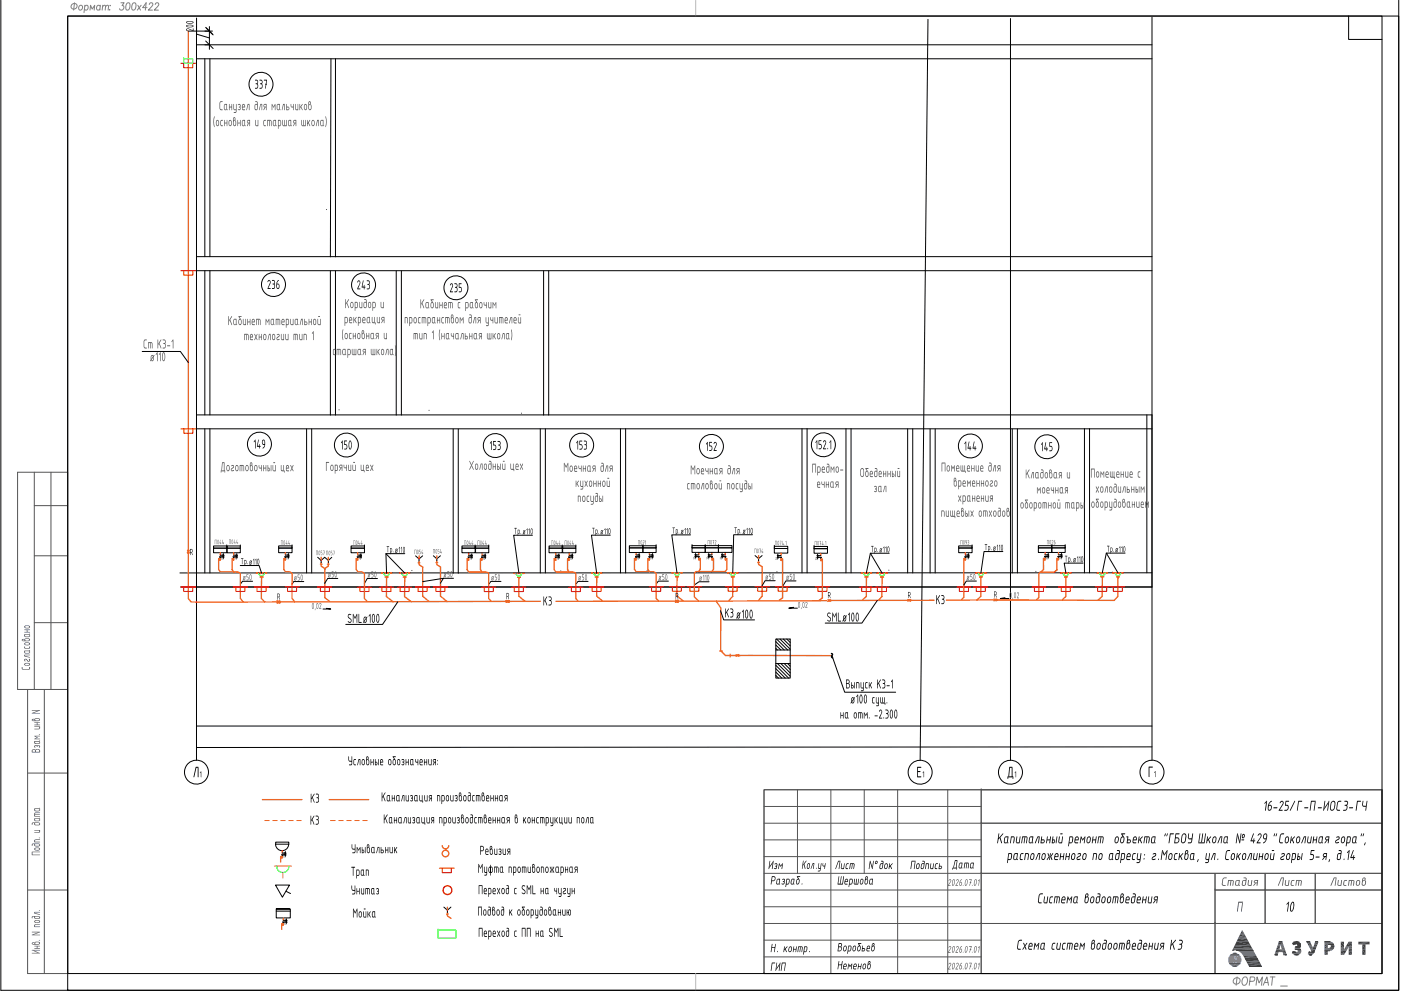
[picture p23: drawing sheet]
<svg xmlns="http://www.w3.org/2000/svg" width="420mm" height="297mm" viewBox="0 0 420 297" stroke-linecap="round" stroke-linejoin="round" font-family="sans-serif">
<g fill="none" stroke="#000" stroke-width=".3">
<path d="M58.9 7.9v219.9M58.9 17.6h286.6M58.9 13.4h286.6M278.3 5.8l-2.3 222M303 5.6v222.2M345.5 5.1v222.7M58.9 76.9h286.6M58.9 81.1h286.6M58.9 124.4h286.6M58.9 128.5h286.6M303.6 128.6v43.1M305.1 128.6v43.1"/>
<path d="M325.2 128.5v43.2M326.8 128.5v43.2M345.5 175.9h-291.3M345.5 171.7h-291.5M345.5 223.9l-286.6 .2"/>
<circle cx="58.9" cy="231.4" r="3.6"/>
<circle cx="275.9" cy="231.5" r="3.6"/>
<circle cx="303" cy="231.5" r="3.6"/>
<circle cx="345.5" cy="231.4" r="3.6"/>
</g>
<g fill="#000">
<path d="M58.7 229.9l.8 .1-.6 .2-.6 2.7-.2 .1z" fill-rule="evenodd"/>
<path d="M59.3 230.2l.2-.2v3l-.2-.2z" fill-rule="evenodd"/>
<path d="M60.2 231.2l-.2 .5z" fill-rule="evenodd"/>
<path d="M60.4 231.3l-.1 1.7z" fill-rule="evenodd"/>
<path d="M275.1 229.9h1.2l-.1 .3h-.9v.9l.7 .1v.2h-.7v1.3h.9v.3l-1.2-.1z" fill-rule="evenodd"/>
<path d="M277 231.2l.1 .1-.3 .4z" fill-rule="evenodd"/>
<path d="M277.1 231.3v1.7z" fill-rule="evenodd"/>
<path d="M302.7 229.9l.8-.1 .2 .2-.8 .2-.3 2.5h-.2z" fill-rule="evenodd"/>
<path d="M303.4 230.2l.3-.2v2.7l.2 .1-1.5 .2-.2 .5v-.8h1.2z" fill-rule="evenodd"/>
<path d="M303.7 233l.2-.2-.1 .7-.1-.1z" fill-rule="evenodd"/>
<path d="M304.6 231.2l-.3 .5z" fill-rule="evenodd"/>
<path d="M304.7 231.3v1.7z" fill-rule="evenodd"/>
<path d="M344.5 229.8h1.2l-.1 .3h-.9l-.1 2.8z" fill-rule="evenodd"/>
<path d="M346.4 231.1l-.2 .6z" fill-rule="evenodd"/>
<path d="M346.6 231.2l-.1 1.7z" fill-rule="evenodd"/>
</g>
<g fill="#545454">
<path d="M307.7 140.7l.1 1.3h.3l-.3 .4-.1 1z" fill-rule="evenodd"/>
<path d="M308.6 140.7l.1 .2-.5 .9 .5 1.6-.6-1.4h-.3z" fill-rule="evenodd"/>
<path d="M309.9 141.8l.2-.1-.1 1.7z" fill-rule="evenodd"/>
<path d="M309.6 141.5l.5 .2-.4 .1-.5 1.6z" fill-rule="evenodd"/>
<path d="M310.6 143.3h.7z" fill-rule="evenodd"/>
<path d="M310.5 141.7l.7 .1-.5 .1v1l.1 .2 .8 .1v.2l-1.1-.2z" fill-rule="evenodd"/>
<path d="M310.6 141.6l.8-.1 .2 1.7-.7-.1 .3-.2v-1.1l-.7-.1z" fill-rule="evenodd"/>
<path d="M312.1 141.7l.7 .1-.6 .2v1l.7 .2-.3 .2-.5-.1z" fill-rule="evenodd"/>
<path d="M312.2 140.8l.5-.1 .2 .4v2.1l-.5-.1 .4-.2v-1.1l-.7-.1 .7-.2v-.2z" fill-rule="evenodd"/>
<path d="M313.8 141.8l.4 .1a1.17 1.17 0 0 1-.3 1.5l-.5-.2 .5-.1 .2-.3v-.8z" fill-rule="evenodd"/>
<path d="M313.6 141.6l.3-.1 .3 .3-.6 .1-.1 .8 .3 .4-.4 .1-.1-1z" fill-rule="evenodd"/>
<path d="M315.1 141.8l.5 .1v.9l-.2 .4-.3 .2-.4-.2 .5-.1 .2-.3v-.8z" fill-rule="evenodd"/>
<path d="M314.7 140.9l.3 .1-.2 .7 .7 .1-.6 .2-.1 .9 .3 .2-.4 .1-.1-.3z" fill-rule="evenodd"/>
<path d="M314.8 140.8l.4-.1 .2 .4v.6h-.6a.37 .37 0 0 0 .4-.3 .37 .37 0 0 0-.2-.4l-.3-.1z" fill-rule="evenodd"/>
<path d="M316.1 143.3h.7z" fill-rule="evenodd"/>
<path d="M316 141.7l.7 .1-.5 .1v1l.1 .2 .8 .1v.2l-1.1-.2z" fill-rule="evenodd"/>
<path d="M316.1 141.6l.8-.1 .2 1.7-.7-.1 .3-.2v-1.1l-.7-.1z" fill-rule="evenodd"/>
<path d="M317.8 142.6h.4l-.6 .8z" fill-rule="evenodd"/>
<path d="M317.6 141.7l.6 .1h-.4l.1 .5-.4 .1z" fill-rule="evenodd"/>
<path d="M317.6 141.7l.8-.1-.1 1.8-.1-.8-.7-.2 .7-.1v-.5z" fill-rule="evenodd"/>
<path d="M320 141.5l.3 1.6-.3 .1z" fill-rule="evenodd"/>
<path d="M320.8 141.5l.1 1.8-.6 .1-.3-.2 .7-.1z" fill-rule="evenodd"/>
<path d="M311 146.2l.2 .4-.1 1.3z" fill-rule="evenodd"/>
<path d="M312.1 146.2l-.1 1.7-.1-1.3z" fill-rule="evenodd"/>
<path d="M311.9 146.1l.2 .1-.5 1z" fill-rule="evenodd"/>
<path d="M311 146l.6 .8v.4z" fill-rule="evenodd"/>
<path d="M313 146.3h.4v.2a.98 .98 0 0 1-.3 1.4l-.5-.2 .6-.3v-.8z" fill-rule="evenodd"/>
<path d="M312.7 146.2l.3-.2 .4 .3-.7 .2v.9l.3 .3h-.4l-.1-.4z" fill-rule="evenodd"/>
<path d="M314.3 146.3l.4 .1 .1 .7-.8-.3h.6z" fill-rule="evenodd"/>
<path d="M314 146.2l.3-.2 .4 .3-.6 .1-.1 .4 .8 .3h-.8v.4l.7 .2v.2h-.5l-.3-.3z" fill-rule="evenodd"/>
<path d="M315.2 146l.3 .8-.3 .1z" fill-rule="evenodd"/>
<path d="M316 146l.1 1.9-.2-.8-.7-.2 .7-.1z" fill-rule="evenodd"/>
<path d="M317.3 146l.1 1.9-.2-.8-.5-.3h.5z" fill-rule="evenodd"/>
<path d="M316.5 146l.2 .8 .5 .3h-.5l-.1 .8z" fill-rule="evenodd"/>
<path d="M317.9 147.8h.7z" fill-rule="evenodd"/>
<path d="M317.9 146.3h.7l-.6 .1v1l.2 .3h.7v.2l-1-.1z" fill-rule="evenodd"/>
<path d="M318 146.1h.7l.2 1.6h-.7l.3-.1 .1-1.3h-.7z" fill-rule="evenodd"/>
<path d="M319.7 147.1h.4l-.7 .8z" fill-rule="evenodd"/>
<path d="M319.4 146.3h.7l-.6 .1 .2 .4-.3 .1z" fill-rule="evenodd"/>
<path d="M319.5 146.1l.7-.1v1.9l-.1-.8-.7-.2 .7-.1v-.5h-.7z" fill-rule="evenodd"/>
<path d="M306.5 150.8l.5 .1a.97 .97 0 0 1-.6 1.5l-.3-.2h.5l.2-.3v-.8z" fill-rule="evenodd"/>
<path d="M306.2 150.7l.4-.2 .3 .3h-.4l-.2 .3v.8l.2 .3-.4-.2z" fill-rule="evenodd"/>
<path d="M307.8 150.8l.5 .1a.99 .99 0 0 1-.4 1.5l-.4-.2h.5l.1-.3v-.8z" fill-rule="evenodd"/>
<path d="M307.4 149.7l.9 .1-.1 .2h-.5l.5 .8h-.5l-.1 .3v.8l.2 .3-.4-.2a1.09 1.09 0 0 1 .4-1.5z" fill-rule="evenodd"/>
<path d="M309.2 150.8l.4 .1a.97 .97 0 0 1-.6 1.5l-.2-.2h.5l.2-.4-.1-.7z" fill-rule="evenodd"/>
<path d="M308.9 150.7l.3-.2 .3 .3h-.4l-.2 .3v.8l.3 .3h-.4l-.1-.4z" fill-rule="evenodd"/>
<path d="M310.6 150.8l.4 .1-.1 1.3h-.7l.6-.2z" fill-rule="evenodd"/>
<path d="M310.1 150.6l.6-.1 .2 .3h-.7v1.4h.7l-.7 .2v.9z" fill-rule="evenodd"/>
<path d="M311.8 150.8l.5 .1a.96 .96 0 0 1-.6 1.5l-.3-.2h.5l.2-.4v-.7z" fill-rule="evenodd"/>
<path d="M311.5 150.7l.4-.2 .3 .3h-.4l-.2 .3v.8l.2 .3-.4-.2z" fill-rule="evenodd"/>
<path d="M313.2 150.8h.2v1.6z" fill-rule="evenodd"/>
<path d="M313.6 150.8h.3l.1 .2-.1 1.4-.1-1.4z" fill-rule="evenodd"/>
<path d="M312.7 150.6l1-.1 .2 .3h-1l-.1 1.6z" fill-rule="evenodd"/>
<path d="M315.2 150.6v1.8v-.8l-.6-.2h.6z" fill-rule="evenodd"/>
<path d="M314.4 150.6l.2 .8 .6 .2h-.6l-.1 .8z" fill-rule="evenodd"/>
<path d="M316.2 150.8l.4 .1a.98 .98 0 0 1-.5 1.5l-.3-.2h.5l.2-.4v-.7z" fill-rule="evenodd"/>
<path d="M315.9 150.7l.4-.2 .3 .3h-.5l-.2 .4v.7l.3 .3-.4-.2z" fill-rule="evenodd"/>
<path d="M317.1 150.6l.3 1.6h-.3z" fill-rule="evenodd"/>
<path d="M317.8 150.6l.2 1.8h-.6l-.3-.2h.7z" fill-rule="evenodd"/>
<path d="M317.2 149.8l.6-.1v.3h-.5z" fill-rule="evenodd"/>
<path d="M320.1 150.8h.2l-.1 1.6z" fill-rule="evenodd"/>
<path d="M320.5 150.8l.3 .1-.1 1.5z" fill-rule="evenodd"/>
<path d="M319.5 150.6l1-.1 .3 .3h-1.1l-.1 1.6z" fill-rule="evenodd"/>
<path d="M321.3 152.3h.8z" fill-rule="evenodd"/>
<path d="M321.3 150.8h.7l-.5 .1-.1 1.1 .2 .2h.7v.2l-1-.1z" fill-rule="evenodd"/>
<path d="M321.3 150.7l.8-.1 .2 1.6h-.7l.4-.2v-1.2z" fill-rule="evenodd"/>
<path d="M323.3 150.8l.4 .1-.1 1.3h-.7l.6-.2v-1z" fill-rule="evenodd"/>
<path d="M322.8 150.6l.6-.1 .2 .3h-.7v1.4h.7l-.7 .2v.9z" fill-rule="evenodd"/>
<path d="M324.4 151.6h.4v.6h-.5l.3-.2z" fill-rule="evenodd"/>
<path d="M325.1 150.6v1.8z" fill-rule="evenodd"/>
<path d="M324.1 150.6l.2 .8 .5 .2h-.5v.6h.5l-.3 .2-.4-.1z" fill-rule="evenodd"/>
<path d="M283.3 138.9l.2-.1-.1 2.6z" fill-rule="evenodd"/>
<path d="M282.4 138.6l1.1 .2-.9 .1-.1 2.5z" fill-rule="evenodd"/>
<path d="M284.4 139.7l.4 .1a1 1 0 0 1-.6 1.5l-.2-.2h.5l.2-.4-.1-.7z" fill-rule="evenodd"/>
<path d="M284.1 139.6l.3-.1 .4 .2h-.5l-.2 .4v.7l.3 .3h-.4l-.1-.4z" fill-rule="evenodd"/>
<path d="M285.2 139.6l.2 .4-.1 1.4z" fill-rule="evenodd"/>
<path d="M286.4 139.6l-.1 1.8-.1-1.4z" fill-rule="evenodd"/>
<path d="M286.2 139.5l.2 .1-.6 1.1z" fill-rule="evenodd"/>
<path d="M285.3 139.5l.5 .7v.5z" fill-rule="evenodd"/>
<path d="M287.2 139.7h.4l.1 .8-.8-.2h.6z" fill-rule="evenodd"/>
<path d="M287 139.5l.6 .2-.5 .1-.2 .5 .8 .2h-.8l.1 .6h.7l-.1 .3h-.5a1.48 1.48 0 0 1-.1-1.9z" fill-rule="evenodd"/>
<path d="M288.7 139.5l.1 1.6h-.3h.2z" fill-rule="evenodd"/>
<path d="M289.3 139.5l.1 1.6h-.6h.4z" fill-rule="evenodd"/>
<path d="M288.1 139.5l.2 1.5 1.3 .1v.6l-.2-.3h-1l-.3-.3z" fill-rule="evenodd"/>
<path d="M290.4 139.7h.4l.1 .8-.7-.2h.5z" fill-rule="evenodd"/>
<path d="M290.1 139.7l.3-.2 .4 .1-.5 .2-.1 .5 .7 .2h-.7l.1 .6h.6l-.1 .3-.6-.1a1.18 1.18 0 0 1-.1-1.6z" fill-rule="evenodd"/>
<path d="M292.1 139.5l.1 1.9-.1-.9-.6-.2h.6z" fill-rule="evenodd"/>
<path d="M291.3 139.5l.2 .8 .6 .2h-.6l-.1 .9z" fill-rule="evenodd"/>
<path d="M292.7 139.5l.3 1.6h-.3z" fill-rule="evenodd"/>
<path d="M293.4 139.5l.2 1.8-.7 .1-.2-.3h.7z" fill-rule="evenodd"/>
<path d="M294.4 139.7h.4l.1 .8-.7-.2h.5z" fill-rule="evenodd"/>
<path d="M294.1 139.7l.4-.2 .3 .2-.5 .1-.1 .5 .7 .2h-.7v.4l.7 .2v.2l-.6 .1-.3-.3z" fill-rule="evenodd"/>
<path d="M296.5 139.7h.7l-.6 .2 .1 1.1 .6 .1-.2 .2-.4 .1-.2-.3z" fill-rule="evenodd"/>
<path d="M296.7 138.6l.5 .1 .1 .3v2.1h-.5l.4-.2v-1.2h-.7l.7-.2v-.4l-.5-.2z" fill-rule="evenodd"/>
<path d="M298.5 139.7l.2-.1-.1 1.8z" fill-rule="evenodd"/>
<path d="M298.2 139.5l.5 .1-.4 .1-.4 1.7z" fill-rule="evenodd"/>
<path d="M299.4 140.5h.4l-.6 .9z" fill-rule="evenodd"/>
<path d="M299.1 139.7h.7l-.4 .1 .1 .5h-.4z" fill-rule="evenodd"/>
<path d="M299.3 139.5h.7v1.8l-.2-.8h-.4l-.3-.2h.7v-.6h-.7z" fill-rule="evenodd"/>
<path d="M286.5 144.2l.4 .1v1.1a.44 .44 0 0 1-.3 .4 .44 .44 0 0 1-.5-.2h.5l.2-.3v-.8z" fill-rule="evenodd"/>
<path d="M286.1 143.4h.3l-.2 .7 .7 .1-.5 .1-.2 .3v.7l.3 .3h-.4l-.1-.3z" fill-rule="evenodd"/>
<path d="M286.2 143.3l.1-.1a.56 .56 0 0 1 .4 .9h-.5l.4-.4z" fill-rule="evenodd"/>
<path d="M287.9 144.2l.4 .1-.1 1.3h-.7l.6-.1v-1.1z" fill-rule="evenodd"/>
<path d="M287.4 144l.8 .2h-.7v1.4h.7l-.7 .3-.1 .8z" fill-rule="evenodd"/>
<path d="M289.2 144.2l.4 .1v.8l-.7-.3h.5z" fill-rule="evenodd"/>
<path d="M288.8 144.1l.4-.1 .3 .2-.5 .1-.1 .5 .7 .3h-.7l.1 .5 .6 .1v.2l-.7-.1a1.31 1.31 0 0 1-.1-1.7z" fill-rule="evenodd"/>
<path d="M290 144.1l.2 .4v1.4z" fill-rule="evenodd"/>
<path d="M291.1 144.1l-.1 1.8v-1.4z" fill-rule="evenodd"/>
<path d="M291 144l.1 .1-.5 1.1z" fill-rule="evenodd"/>
<path d="M290 144l.6 .8v.4z" fill-rule="evenodd"/>
<path d="M292 144.2h.4l.1 .9-.8-.3h.6z" fill-rule="evenodd"/>
<path d="M291.6 144.2l.5-.2 .3 .2-.6 .1-.1 .5 .8 .3h-.8v.3l.7 .2 .1 .2-.7 .1a.95 .95 0 0 1-.3-1.4z" fill-rule="evenodd"/>
<path d="M293.6 144l.2 1.9-.2-.8-.6-.3h.6z" fill-rule="evenodd"/>
<path d="M292.9 144l.1 .8 .6 .3h-.6v.8z" fill-rule="evenodd"/>
<path d="M294.9 144l.2 .1v1.8l-.2-.8-.5-.3h.5z" fill-rule="evenodd"/>
<path d="M294.2 144l.2 .8 .5 .3h-.5l-.1 .8z" fill-rule="evenodd"/>
<path d="M296 144.2h.4l.1 .5a1 1 0 0 1-.5 1.2l-.4-.3 .6-.3v-.8z" fill-rule="evenodd"/>
<path d="M295.7 144.1l.3-.1 .4 .2-.5 .1-.2 .3v.7l.3 .3h-.4l-.1-.3z" fill-rule="evenodd"/>
<path d="M296.9 145.7l.9-.2-.3 .3z" fill-rule="evenodd"/>
<path d="M296.9 144.2h.6z" fill-rule="evenodd"/>
<path d="M297 144.1a.49 .49 0 0 1 .7 0 .49 .49 0 0 1-.1 .8l-.5 .4 .1 .3-.3 .1v-.7l.7-.5-.1-.2z" fill-rule="evenodd"/>
<path d="M298.6 144.2h.4l.1 .2a.98 .98 0 0 1-.4 1.5l-.4-.3h.4l.2-.3v-.8z" fill-rule="evenodd"/>
<path d="M298.3 144.1l.4-.1 .3 .2-.6 .3v.8l.2 .3-.4-.1z" fill-rule="evenodd"/>
<path d="M287.9 149.4l.3 1-.4-.7z" fill-rule="evenodd"/>
<path d="M288.2 148.5l.1 .2-.9 1.7z" fill-rule="evenodd"/>
<path d="M287.4 148.5l.4 .7-.1 .2z" fill-rule="evenodd"/>
<path d="M289.2 148.8l.4 .1v1.3l-.7-.1 .5-.1v-1z" fill-rule="evenodd"/>
<path d="M288.7 148.5h.6l.3 .2-.7 .1v1.3l.7 .1-.7 .2-.1 .8z" fill-rule="evenodd"/>
<path d="M290.1 150.2h.7z" fill-rule="evenodd"/>
<path d="M290.1 148.7l.7 .1-.6 .1v1l.1 .2h.8v.3l-1-.2z" fill-rule="evenodd"/>
<path d="M290.2 148.6l.7-.1 .2 1.6h-.7l.3-.1 .1-1.2-.7-.1z" fill-rule="evenodd"/>
<path d="M292.3 148.5l.1 1.9-.1-.8-.6-.3h.6z" fill-rule="evenodd"/>
<path d="M291.6 148.5l.1 .8 .6 .3h-.6l-.1 .8z" fill-rule="evenodd"/>
<path d="M293.3 148.8l.4-.1 .1 .9-.8-.3h.6z" fill-rule="evenodd"/>
<path d="M293.1 148.6l.3-.1 .3 .2-.5 .1-.2 .5 .8 .3h-.8l.1 .5 .7 .1-.1 .2h-.5a1.35 1.35 0 0 1-.1-1.8z" fill-rule="evenodd"/>
<path d="M295 148.5v1.9l-.1-.8-.5-.3h.5z" fill-rule="evenodd"/>
<path d="M294.2 148.5l.2 .8 .5 .3h-.5l-.1 .8z" fill-rule="evenodd"/>
<path d="M295.6 148.5l.3 1.6-.3 .1z" fill-rule="evenodd"/>
<path d="M296.3 148.5l.1 1.8-.6 .1-.2-.2 .7-.1z" fill-rule="evenodd"/>
<path d="M297.2 149.6h.4l-.7 .8z" fill-rule="evenodd"/>
<path d="M296.9 148.7l.7 .1h-.5l.1 .5h-.3z" fill-rule="evenodd"/>
<path d="M296.9 148.7l.9-.1-.1 1.8-.1-.8-.7-.3h.7v-.5z" fill-rule="evenodd"/>
<path d="M282.9 153.3l.4 .1-.1 1.5z" fill-rule="evenodd"/>
<path d="M282.4 153h.5l.3 .2-.7 .1-.1 1.6z" fill-rule="evenodd"/>
<path d="M283.7 153l.3 1.6-.3 .1z" fill-rule="evenodd"/>
<path d="M284.5 153l.1 1.8-.6 .1-.3-.2 .7-.1z" fill-rule="evenodd"/>
<path d="M285.6 153l.1 1.6h-.4h.2z" fill-rule="evenodd"/>
<path d="M286.2 153l.1 1.6h-.6h.4z" fill-rule="evenodd"/>
<path d="M285 153l.2 1.5 1.2 .2v.6l-.1-.4h-1l-.2-.2z" fill-rule="evenodd"/>
<path d="M287.3 153.3h.5v.8l-.7-.3h.5z" fill-rule="evenodd"/>
<path d="M287 153.2l.3-.2 .4 .2-.5 .2-.1 .4 .7 .3h-.7l.1 .5 .6 .2-.7 .1a1.2 1.2 0 0 1-.1-1.7z" fill-rule="evenodd"/>
<path d="M288.7 153.3h.4l.1 .9a.49 .49 0 0 1-.3 .6 .49 .49 0 0 1-.6-.1l.4-.1 .2-.2v-.9z" fill-rule="evenodd"/>
<path d="M288.3 152.4l.3 .1-.2 .6 .7 .2h-.5l-.2 .3v.8l.3 .2-.4 .1-.1-.3z" fill-rule="evenodd"/>
<path d="M288.4 152.3a.6 .6 0 0 1 .6 .8h-.6l.4-.3-.1-.3-.4-.1z" fill-rule="evenodd"/>
<path d="M289.9 154.1l.3-.1v.7l-.5-.1 .3-.1z" fill-rule="evenodd"/>
<path d="M290.5 153l.1 1.9z" fill-rule="evenodd"/>
<path d="M289.6 153l.1 .8 .5 .2-.5 .1v.5l.5 .1-.2 .2-.5-.1z" fill-rule="evenodd"/>
<path d="M291.6 154l.3 .9-.4-.7z" fill-rule="evenodd"/>
<path d="M291.9 153l.1 .2-.9 1.7z" fill-rule="evenodd"/>
<path d="M291.1 153l.4 .7-.1 .3z" fill-rule="evenodd"/>
<path d="M294 153.3h.4v.2a1 1 0 0 1-.3 1.4l-.5-.2 .4-.1 .3-.2-.1-.9z" fill-rule="evenodd"/>
<path d="M293.7 153.2l.4-.2 .3 .3h-.5l-.2 .3v.8l.3 .2-.4 .1-.1-.4z" fill-rule="evenodd"/>
<path d="M295.4 153.3h.2l-.1 1.6z" fill-rule="evenodd"/>
<path d="M295.8 153.3l.3-.1 .1 .2-.1 1.5-.1-1.4z" fill-rule="evenodd"/>
<path d="M294.9 153.1l.9-.1 .3 .2-1.1 .1-.1 1.6z" fill-rule="evenodd"/>
<path d="M297.1 154l.3 .9-.4-.7z" fill-rule="evenodd"/>
<path d="M297.3 153.1l.2 .1-.9 1.7z" fill-rule="evenodd"/>
<path d="M296.6 153l.4 .7-.1 .3z" fill-rule="evenodd"/>
<path d="M298.3 153.3h.4l.1 .4a1 1 0 0 1-.4 1.2l-.4-.2 .6-.2v-.8z" fill-rule="evenodd"/>
<path d="M298.2 153.1l.3-.1 .2 .3-.6 .2v.9l.2 .2-.4-.1a1.28 1.28 0 0 1 .3-1.4z" fill-rule="evenodd"/>
<path d="M299.3 153.3h.7h-.5l-.1 .2v1l.7 .2-.3 .2-.5-.1z" fill-rule="evenodd"/>
<path d="M299.4 152.2h.5l.2 .4v2.1l-.5-.1 .4-.2v-1.1h-.7l.7-.3v-.3l-.6-.3z" fill-rule="evenodd"/>
<path d="M301 153.3l.4 .1a1.22 1.22 0 0 1-.3 1.5l-.5-.2 .5-.1 .2-.3v-.8z" fill-rule="evenodd"/>
<path d="M300.7 153.2l.3-.2 .4 .3-.7 .2v.9l.3 .2-.4 .1-.1-.4z" fill-rule="evenodd"/>
<path d="M302.3 153.3l.5 .1v.9a.46 .46 0 0 1-.3 .5 .46 .46 0 0 1-.5-.1l.4-.1 .2-.3v-.8z" fill-rule="evenodd"/>
<path d="M301.9 152.4l.3 .1-.2 .6 .7 .2-.6 .2v.9l.2 .2-.3 .1-.1-.3z" fill-rule="evenodd"/>
<path d="M302 152.3a.46 .46 0 0 1 .6 .1 .46 .46 0 0 1-.1 .6l-.5 .1 .4-.4-.5-.3z" fill-rule="evenodd"/>
</g>
<g fill="none" stroke="#000" stroke-width=".3">
<path d="M186.1 128.5v43.2M187.6 128.5v43.2M240.5 128.5v43.2M242 128.5v43.2M278.9 128.6v43.1M280.5 128.6v43.1M233 171.4h.1"/>
<circle cx="213.4" cy="133.8" r="3.6"/>
</g>
<g fill="#000">
<path d="M212.1 132.5l.2 .1-.5 .7z" fill-rule="evenodd"/>
<path d="M212.3 132.6l-.1 2.6-.1-2.3z" fill-rule="evenodd"/>
<path d="M212.7 132.5h.8l-.1 .2h-.5v.8a.79 .79 0 0 1 .7 .9 .79 .79 0 0 1-.9 .7l.1-.2 .5-.1 .1-.3-.1-.6-.6-.2z" fill-rule="evenodd"/>
<path d="M214.2 132.5l.3-.1 .4 .3-.5 .1-.3 .3z" fill-rule="evenodd"/>
<path d="M214.5 132.7h.4v.6l-.6 1.6h.6v.3l-.9-.1 .8-2z" fill-rule="evenodd"/>
</g>
<g fill="#545454">
<path d="M207.2 139.6l.1 .5v2.1z" fill-rule="evenodd"/>
<path d="M208.5 139.6l-.2 2.6v-2.1z" fill-rule="evenodd"/>
<path d="M208.4 139.5l.1 .1-.7 1.4z" fill-rule="evenodd"/>
<path d="M207.2 139.5l.6 1.1v.3z" fill-rule="evenodd"/>
<path d="M209.4 140.6h.4v1a.46 .46 0 0 1-.2 .5 .46 .46 0 0 1-.6-.2h.4l.2-.3v-.8z" fill-rule="evenodd"/>
<path d="M209.1 140.4l.4-.1 .2 .3-.6 .2v.9l.3 .2h-.4l-.1-.3z" fill-rule="evenodd"/>
<path d="M210.7 140.6h.4l.1 .8-.8-.3h.6z" fill-rule="evenodd"/>
<path d="M210.4 140.5l.3-.2 .3 .1-.5 .2-.1 .5 .8 .3h-.8v.4l.8 .3h-.8a1.2 1.2 0 0 1 0-1.6z" fill-rule="evenodd"/>
<path d="M211.5 140.3h.2l.2 .8h-.3z" fill-rule="evenodd"/>
<path d="M212.3 140.3l.2 .1-.1 1.8-.1-.8-.7-.3h.7z" fill-rule="evenodd"/>
<path d="M213.7 140.3l.1 1.9-.2-.8-.6-.3h.6z" fill-rule="evenodd"/>
<path d="M212.9 140.3l.1 .8 .6 .3h-.6v.8z" fill-rule="evenodd"/>
<path d="M214.3 142h.7z" fill-rule="evenodd"/>
<path d="M214.2 140.5l.7 .1-.5 .1v1l.1 .2h.8v.3l-1-.2z" fill-rule="evenodd"/>
<path d="M214.3 140.4l.8-.1 .2 1.6h-.7l.3-.1v-1.2l-.7-.1z" fill-rule="evenodd"/>
<path d="M216 141.4h.5l-.7 .8z" fill-rule="evenodd"/>
<path d="M215.8 140.5l.7 .1h-.4l-.2 .3 .2 .2h-.3z" fill-rule="evenodd"/>
<path d="M215.9 140.4l.7-.1v1.9l-.1-.8-.7-.3h.7v-.5l-.7-.1z" fill-rule="evenodd"/>
<path d="M218.2 140.5l.7 .1h-.4l-.1 .2v1l.7 .2-.3 .2-.6-.3z" fill-rule="evenodd"/>
<path d="M218.4 139.5h.5a1.52 1.52 0 0 1 .3 1.6l-.1 .9-.6-.1 .4-.1v-1.2l-.7-.1 .7-.2v-.4l-.5-.2z" fill-rule="evenodd"/>
<path d="M220.3 140.6l.2-.2-.1 1.8z" fill-rule="evenodd"/>
<path d="M219.9 140.3l.6 .1-.5 .2-.5 1.6z" fill-rule="evenodd"/>
<path d="M221.2 141.4h.4l-.7 .8z" fill-rule="evenodd"/>
<path d="M220.9 140.5l.7 .1h-.4l-.2 .3 .2 .2h-.3z" fill-rule="evenodd"/>
<path d="M221 140.4l.7-.1v1.9l-.1-.8-.7-.3h.7v-.5l-.7-.1z" fill-rule="evenodd"/>
<path d="M206.2 144.9h.6l-.6 .4 .1 1 .5 .3a.49 .49 0 0 1-.5 0 .49 .49 0 0 1-.2-.4z" fill-rule="evenodd"/>
<path d="M207.8 145.1h.2l-.1 1.6z" fill-rule="evenodd"/>
<path d="M208.2 145.1l.3 .1-.1 1.5z" fill-rule="evenodd"/>
<path d="M207.2 144.9l1-.1 .2 .2-1 .1-.1 1.6z" fill-rule="evenodd"/>
<path d="M209.4 145.1h.4v.2a.96 .96 0 0 1-.4 1.4l-.4-.3 .6-.2v-.9z" fill-rule="evenodd"/>
<path d="M209.1 144.9l.3-.1 .4 .3h-.5l-.2 .2v.9l.3 .2-.5-.1v-.8z" fill-rule="evenodd"/>
<path d="M211 145.1l.2-.2-.1 1.8z" fill-rule="evenodd"/>
<path d="M210.6 144.9h.6l-.4 .2-.5 1.6z" fill-rule="evenodd"/>
<path d="M212 145.1l.5 .1a.98 .98 0 0 1-.5 1.5l-.3-.3 .6-.2v-.9z" fill-rule="evenodd"/>
<path d="M211.7 145l.4-.2 .3 .3h-.4l-.2 .3v.8l.2 .2-.4-.1z" fill-rule="evenodd"/>
<path d="M213.4 145.1l.4 .1a1.24 1.24 0 0 1-.3 1.5l-.5-.3h.4l.2-.2v-.8z" fill-rule="evenodd"/>
<path d="M213 144.2l.3 .1-.2 .6 .6 .2h-.4l-.2 .3v.8l.3 .2h-.4l-.1-.2z" fill-rule="evenodd"/>
<path d="M213 144.1h.5l.2 .9-.6-.1 .4-.4-.5-.3z" fill-rule="evenodd"/>
<path d="M214.7 145.1h.4v.2a.96 .96 0 0 1-.4 1.4l-.4-.3 .6-.2 .1-.9z" fill-rule="evenodd"/>
<path d="M214.4 144.9l.4-.1 .3 .3h-.5l-.2 .2v.9l.3 .2-.5-.1v-.8z" fill-rule="evenodd"/>
<path d="M215.6 144.8l.3 1.6-.3 .1z" fill-rule="evenodd"/>
<path d="M216.3 144.8l.2 1.8-.7 .1-.2-.2 .7-.1z" fill-rule="evenodd"/>
<path d="M215.8 144h.5v.2l-.5 .1z" fill-rule="evenodd"/>
<path d="M218.6 145.1l.3 .1v1.5z" fill-rule="evenodd"/>
<path d="M218.1 144.8l.8 .2-.7 .1-.1 1.6z" fill-rule="evenodd"/>
<path d="M219.8 145.1h.4l.1 .2a.98 .98 0 0 1-.4 1.4l-.5-.3 .7-.2v-.9z" fill-rule="evenodd"/>
<path d="M219.6 144.9l.3-.1 .3 .3h-.4l-.3 .2v.9l.3 .2-.4-.1-.1-.8z" fill-rule="evenodd"/>
<path d="M220.8 144.9h.6l-.5 .4v.9l.5 .4a.49 .49 0 0 1-.5 0 .49 .49 0 0 1-.2-.4z" fill-rule="evenodd"/>
<path d="M221.8 144.8l.4 1.6-.3 .1z" fill-rule="evenodd"/>
<path d="M222.6 144.8l.2 2.3-.3 .4h-.5v-.3h.4l.2-.2v-.3l-.7-.2 .7-.1z" fill-rule="evenodd"/>
<path d="M223.2 145l.7 .1-.5 .1-.1 1 .7 .3a.44 .44 0 0 1-.4 .2 .44 .44 0 0 1-.4-.2z" fill-rule="evenodd"/>
<path d="M223.3 144h.5l.3 .4-.1 2.1-.5-.1 .4-.1v-1.2l-.7-.1 .7-.2v-.4z" fill-rule="evenodd"/>
<path d="M224.8 145.9l.4-.1v.7l-.6-.1h.4z" fill-rule="evenodd"/>
<path d="M225.4 144.8l.1 1.9z" fill-rule="evenodd"/>
<path d="M224.5 144.8l.1 .8 .6 .2-.6 .1v.5l.6 .1-.3 .2-.4-.1z" fill-rule="evenodd"/>
<path d="M169.1 138.8l.2 .5-.1 2.1z" fill-rule="evenodd"/>
<path d="M170.4 138.8l-.1 2.6-.1-2.1z" fill-rule="evenodd"/>
<path d="M170.3 138.7l.1 .1-.6 1.4z" fill-rule="evenodd"/>
<path d="M169.2 138.7l.6 1.1-.1 .3z" fill-rule="evenodd"/>
<path d="M171.3 139.8l.4 .1 .1 .9a.46 .46 0 0 1-.3 .6 .46 .46 0 0 1-.6-.2l.4-.1 .3-.3v-.8z" fill-rule="evenodd"/>
<path d="M171 139.7l.3-.2 .4 .3-.7 .2v.9l.3 .2-.4 .1-.1-.4z" fill-rule="evenodd"/>
<path d="M172.6 139.8l.4 .1 .1 .7-.8-.3h.6z" fill-rule="evenodd"/>
<path d="M172.4 139.6l.3-.1 .3 .3-.5 .1-.2 .4 .8 .3h-.8l.1 .4 .7 .3-.6 .1-.3-.3a1.39 1.39 0 0 1 .2-1.5z" fill-rule="evenodd"/>
<path d="M173.5 139.5l.4 .8-.4 .1z" fill-rule="evenodd"/>
<path d="M174.3 139.5v1.9l-.1-.8-.7-.2 .7-.1z" fill-rule="evenodd"/>
<path d="M175.6 139.5l.1 1.9-.1-.8-.6-.3h.6z" fill-rule="evenodd"/>
<path d="M174.8 139.5l.2 .8 .6 .3h-.6l-.1 .8z" fill-rule="evenodd"/>
<path d="M176.3 141.3h.7z" fill-rule="evenodd"/>
<path d="M176.2 139.8h.7l-.6 .1v1.1l.2 .1 .7 .1v.2l-1-.2z" fill-rule="evenodd"/>
<path d="M176.3 139.6l.7-.1 .2 1.7-.7-.1 .4-.2v-1.1h-.7z" fill-rule="evenodd"/>
<path d="M178 140.6h.4l-.7 .8z" fill-rule="evenodd"/>
<path d="M177.7 139.8h.7h-.5l.1 .5-.3 .1z" fill-rule="evenodd"/>
<path d="M177.8 139.6h.8l-.1 1.8-.1-.8-.7-.2 .7-.1v-.5h-.7z" fill-rule="evenodd"/>
<path d="M180.2 139.8h.7l-.6 .2 .1 1.1 .6 .1-.2 .2h-.5l-.2-.3z" fill-rule="evenodd"/>
<path d="M180.3 138.7h.5l.2 .4v2.1l-.5-.1h.3l.1-1.3h-.7l.7-.3v-.3l-.6-.2z" fill-rule="evenodd"/>
<path d="M182.2 139.8l.2-.1-.1 1.7z" fill-rule="evenodd"/>
<path d="M181.8 139.6l.6 .1-.4 .1-.5 1.6z" fill-rule="evenodd"/>
<path d="M183.1 140.6h.4l-.6 .8z" fill-rule="evenodd"/>
<path d="M182.8 139.8h.7h-.5l.2 .5-.4 .1z" fill-rule="evenodd"/>
<path d="M182.9 139.6h.8l-.1 1.8-.1-.8-.7-.2 .7-.1v-.5h-.7z" fill-rule="evenodd"/>
<path d="M172.7 144.1l.3 1-.3 .9z" fill-rule="evenodd"/>
<path d="M173.4 144.1l.2 .2-.5 .6 .4 1.1-.7-1.1z" fill-rule="evenodd"/>
<path d="M174 144.1l.4 1.6h-.3z" fill-rule="evenodd"/>
<path d="M174.8 144.1l.1 2.2-.2 .4-.5 .1-.1-.3h.5l.1-.2v-.3l-.6-.3h.6z" fill-rule="evenodd"/>
<path d="M175.9 145l.2 1-.3-.8z" fill-rule="evenodd"/>
<path d="M176.1 144l.1 .3-.8 1.7-.1-.3z" fill-rule="evenodd"/>
<path d="M175.3 144.1l.5 .6-.1 .3z" fill-rule="evenodd"/>
<path d="M177.1 144.3l.4 .1a.97 .97 0 0 1-.5 1.5l-.3-.2 .5-.1 .2-.3v-.7z" fill-rule="evenodd"/>
<path d="M176.8 144.2l.4-.2 .3 .3h-.5l-.2 .3v.8l.3 .3h-.4l-.1-.4z" fill-rule="evenodd"/>
<path d="M178.8 144.1v1.9l-.1-.9-.6-.2h.6z" fill-rule="evenodd"/>
<path d="M178 144.1l.1 .8 .6 .2h-.6v.9z" fill-rule="evenodd"/>
<path d="M180.1 144.1v1.9l-.1-.9-.5-.2h.5z" fill-rule="evenodd"/>
<path d="M179.3 144.1l.2 .8 .5 .2h-.5l-.1 .9z" fill-rule="evenodd"/>
<path d="M181.1 144.3h.4a.99 .99 0 0 1-.6 1.6l-.2-.2 .5-.1 .2-.3v-.7z" fill-rule="evenodd"/>
<path d="M180.8 144.2l.3-.2 .4 .3h-.5l-.2 .3v.8l.3 .3h-.4l-.1-.4z" fill-rule="evenodd"/>
<path d="M182 144.1l.3 1.6h-.3z" fill-rule="evenodd"/>
<path d="M182.8 144.1l.1 1.7-.6 .2-.3-.3h.7z" fill-rule="evenodd"/>
<path d="M182.2 143.2h.5v.3h-.5z" fill-rule="evenodd"/>
<path d="M173.9 148.8h.3v.2l-.1 1.5z" fill-rule="evenodd"/>
<path d="M173.3 148.6h.7l.2 .2h-.7l-.1 1.7z" fill-rule="evenodd"/>
<path d="M175.1 148.8l.4 .2a1.18 1.18 0 0 1-.3 1.4l-.5-.2h.5l.2-.4v-.7z" fill-rule="evenodd"/>
<path d="M174.9 148.6h.3l.3 .2-.6 .2-.1 .8 .3 .4h-.4l-.1-.9z" fill-rule="evenodd"/>
<path d="M176.1 148.7l.6-.1-.6 .4v1l.6 .2-.1 .3h-.3l-.3-.4z" fill-rule="evenodd"/>
<path d="M177.1 148.6l.4 1.6h-.4z" fill-rule="evenodd"/>
<path d="M177.9 148.6l.1 2.2-.2 .4-.6 .1v-.3l.6-.1v-.4l-.7-.3h.7z" fill-rule="evenodd"/>
<path d="M178.5 148.8h.7l-.6 .1v1.1l.7 .3-.7 .1a1.21 1.21 0 0 1-.2-1.5z" fill-rule="evenodd"/>
<path d="M178.6 147.8h.5l.2 .3v2.1h-.5l.4-.2v-1.2h-.7l.7-.2v-.4z" fill-rule="evenodd"/>
<path d="M180.1 149.7l.3-.1v.6h-.5l.4-.1z" fill-rule="evenodd"/>
<path d="M180.7 148.6l.1 1.9z" fill-rule="evenodd"/>
<path d="M179.8 148.6l.1 .8 .5 .2-.5 .1v.5h.5l-.2 .2-.5-.1z" fill-rule="evenodd"/>
</g>
<g fill="none" stroke="#000" stroke-width=".3">
<path d="M61.4 128.5v43.2M63 128.5v43.2M91.9 128.6v43.1M93.5 128.6v43.1M135.9 128.6v43.2M137.4 128.6v43.2M162 128.5v43.2M163.6 128.5v43.2M97.5 170.7h.1M123.5 171h.1M168.2 171.1h.1"/>
<circle cx="77.8" cy="133.1" r="3.6"/>
<circle cx="103.9" cy="133.4" r="3.6"/>
<circle cx="148.5" cy="133.5" r="3.6"/>
</g>
<g fill="#000">
<path d="M76.5 131.7l.2 .2-.6 .7z" fill-rule="evenodd"/>
<path d="M76.7 131.9l-.1 2.6-.1-2.3z" fill-rule="evenodd"/>
<path d="M77.4 131.8l.2 .1-.3 1.8 .9 .1-.3 .1-.1 .6-.1-.6-.7-.1z" fill-rule="evenodd"/>
<path d="M77.7 133.1l.2 .6h-.6h.4z" fill-rule="evenodd"/>
<path d="M78.8 131.9l.3-.2 .3 .3h-.4a.62 .62 0 0 0 0 1.1l-.4-.1z" fill-rule="evenodd"/>
<path d="M79 132h.4l.1 .2a1.71 1.71 0 0 1-.7 2.2l.5-.9-.6-.4h.6v-.8z" fill-rule="evenodd"/>
<path d="M102.7 132.1l.1 .1-.5 .6z" fill-rule="evenodd"/>
<path d="M102.8 132.2l-.1 2.5-.1-2.2z" fill-rule="evenodd"/>
<path d="M103.2 132.1h.9l-.1 .2h-.6v.8a.78 .78 0 0 1 .8 .9 .78 .78 0 0 1-1 .7l.1-.2 .5-.1 .2-.3-.1-.6-.7-.2z" fill-rule="evenodd"/>
<path d="M104.7 132.3h.3l-.3 1.1a.98 .98 0 0 0 .6 1.1l-.4 .2-.3-.4z" fill-rule="evenodd"/>
<path d="M104.8 132.1l.2-.1a2.27 2.27 0 0 1 .3 2.5h-.3l.3-.6-.1-1.3-.1-.3h-.4z" fill-rule="evenodd"/>
<path d="M147.3 132.2l.2 .1-.5 .7z" fill-rule="evenodd"/>
<path d="M147.5 132.3l-.1 2.6-.1-2.3z" fill-rule="evenodd"/>
<path d="M147.9 132.2h.8v.2h-.6v.9a.79 .79 0 0 1 .8 .9 .79 .79 0 0 1-1 .6v-.2h.4a.61 .61 0 0 0 .4-.5 .61 .61 0 0 0-.4-.6h-.4z" fill-rule="evenodd"/>
<path d="M149.2 132.2a.79 .79 0 0 1 .9 .4 .79 .79 0 0 1-.1 .9l.1 1.1-.4 .3-.5-.1v-.2h.6a.66 .66 0 0 0 .1-.7 .66 .66 0 0 0-.5-.4l.4-.3a.44 .44 0 0 0 .2-.4 .44 .44 0 0 0-.3-.4h-.5z" fill-rule="evenodd"/>
</g>
<g fill="#545454">
<path d="M67.3 141.3l.2-.2-.1 .6z" fill-rule="evenodd"/>
<path d="M67.1 138.8l.2-.1v2.3l.2 .1-1.1 .2-.1 .4v-.7h.8z" fill-rule="evenodd"/>
<path d="M66.7 138.5l.6 .2-.5 .1-.2 2.2h-.2z" fill-rule="evenodd"/>
<path d="M68.4 139.6h.3l.1 .2a.9 .9 0 0 1-.5 1.5l-.3-.3h.5l.2-.3v-.8z" fill-rule="evenodd"/>
<path d="M68.1 139.5l.3-.1 .3 .2h-.4l-.2 .4v.7l.3 .3-.4-.1z" fill-rule="evenodd"/>
<path d="M69.3 141.1l.8-.2 .1 .1-.4 .3z" fill-rule="evenodd"/>
<path d="M69.3 139.6h.6z" fill-rule="evenodd"/>
<path d="M69.4 139.5l.2-.1a.49 .49 0 0 1 .6 .3 .49 .49 0 0 1-.3 .6l-.5 .4 .2 .3-.3 .1v-.5l.7-.8-.1-.2h-.6z" fill-rule="evenodd"/>
<path d="M71 139.6l.5 .2a.97 .97 0 0 1-.6 1.4l-.2-.2h.4l.2-.4v-.7z" fill-rule="evenodd"/>
<path d="M70.7 139.5l.4-.1 .3 .2h-.4l-.2 .4v.7l.2 .3h-.3l-.1-.4z" fill-rule="evenodd"/>
<path d="M72.5 139.6h.1v1.7z" fill-rule="evenodd"/>
<path d="M72.8 139.6h.4v.2l-.1 1.5-.1-1.5z" fill-rule="evenodd"/>
<path d="M71.9 139.4h1l.3 .2h-1.1l-.1 1.7z" fill-rule="evenodd"/>
<path d="M74.1 139.6h.3a.99 .99 0 0 1-.5 1.6l-.2-.2h.5l.2-.3-.1-.8z" fill-rule="evenodd"/>
<path d="M73.8 139.5l.3-.1 .3 .2h-.4l-.2 .4v.7l.3 .3h-.4l-.1-.4z" fill-rule="evenodd"/>
<path d="M75.4 139.6l.4 .1v1.2a.42 .42 0 0 1-.3 .3 .42 .42 0 0 1-.5-.2l.7-.3v-.8z" fill-rule="evenodd"/>
<path d="M75 138.8h.3l-.2 .7 .7 .1h-.5l-.2 .4v.7l.3 .3h-.4l-.1-.3z" fill-rule="evenodd"/>
<path d="M75.1 138.6a.48 .48 0 0 1 .6 .2 .48 .48 0 0 1-.1 .6l-.5 .1 .4-.4-.2-.3h-.3z" fill-rule="evenodd"/>
<path d="M76.7 139.6h.4a.99 .99 0 0 1-.5 1.6l-.3-.2h.5l.2-.3v-.8z" fill-rule="evenodd"/>
<path d="M76.5 139.4h.3l.3 .2h-.4l-.2 .3v.8l.2 .3-.4-.1v-1.1z" fill-rule="evenodd"/>
<path d="M77.6 139.4l.4 .8h-.4z" fill-rule="evenodd"/>
<path d="M78.4 139.4v1.9l-.1-.9-.6-.2h.6z" fill-rule="evenodd"/>
<path d="M79.7 139.4l.1 1.9-.1-.9-.6-.2h.6z" fill-rule="evenodd"/>
<path d="M79 139.4l.1 .8 .6 .2h-.6l-.1 .9z" fill-rule="evenodd"/>
<path d="M80.6 140.4l.4 .1-.1 .5h-.5l.4-.1z" fill-rule="evenodd"/>
<path d="M81.2 139.4l.1 1.9z" fill-rule="evenodd"/>
<path d="M80.3 139.4l.1 .8 .5 .2h-.5v.6h.5l-.3 .3-.4-.1z" fill-rule="evenodd"/>
<path d="M81.8 139.4l.3 1.6h-.3z" fill-rule="evenodd"/>
<path d="M82.6 139.4l.1 1.8-.6 .1-.3-.3h.7z" fill-rule="evenodd"/>
<path d="M82 138.6l.4-.1 .1 .3h-.5z" fill-rule="evenodd"/>
<path d="M85 139.4l.2 1.6h-.6h.4z" fill-rule="evenodd"/>
<path d="M84.3 139.4l.1 1.4 .9 .2v.7l-.1-.4-.9-.3z" fill-rule="evenodd"/>
<path d="M86.2 139.6h.4l.1 .8-.8-.2h.6z" fill-rule="evenodd"/>
<path d="M85.8 139.6l.3-.2 .4 .1 .1 .1-.5 .1-.2 .5 .8 .2h-.8l.1 .5 .7 .2-.7 .1a1.44 1.44 0 0 1-.2-1.6z" fill-rule="evenodd"/>
<path d="M87.7 140.3l.2 1-.4-.7z" fill-rule="evenodd"/>
<path d="M87.9 139.4l.1 .2-.8 1.7-.1-.2z" fill-rule="evenodd"/>
<path d="M87.1 139.4l.4 .7-.1 .2z" fill-rule="evenodd"/>
<path d="M97.7 138.5l1 .1-.8 .1v2.5z" fill-rule="evenodd"/>
<path d="M99.5 139.6l.5 .1a.95 .95 0 0 1-.6 1.4l-.2-.2 .6-.2v-.8z" fill-rule="evenodd"/>
<path d="M99.2 139.4l.4-.1 .3 .2-.4 .1-.2 .3v.8l.2 .2h-.3l-.1-.3z" fill-rule="evenodd"/>
<path d="M101 139.6h.3v1.3h-.7l.5-.1 .1-1.1z" fill-rule="evenodd"/>
<path d="M100.4 139.3l.9 .2-.7 .1v1.3h.7l-.7 .3-.1 .8z" fill-rule="evenodd"/>
<path d="M102.1 140.4h.4l-.7 .8z" fill-rule="evenodd"/>
<path d="M101.8 139.5l.7 .1-.5 .1 .1 .4h-.3z" fill-rule="evenodd"/>
<path d="M101.9 139.4l.8-.1-.1 1.9-.1-.8-.7-.3h.7v-.5l-.7-.1z" fill-rule="evenodd"/>
<path d="M103.1 139.3l.3 .8-.3 .1z" fill-rule="evenodd"/>
<path d="M103.9 139.3l.1 1.9-.2-.8-.7-.2 .7-.1z" fill-rule="evenodd"/>
<path d="M104.4 139.3l.4 1.6-.3 .1z" fill-rule="evenodd"/>
<path d="M105.2 139.3l.1 1.8-.6 .1-.2-.2 .6-.1z" fill-rule="evenodd"/>
<path d="M105.7 139.3l.4 1.6-.3 .1z" fill-rule="evenodd"/>
<path d="M106.5 139.3l.2 1.8-.7 .1-.2-.2 .7-.1z" fill-rule="evenodd"/>
<path d="M105.9 138.5h.5l.1 .2h-.6z" fill-rule="evenodd"/>
<path d="M109 139.3l.1 1.6h-.5h.3z" fill-rule="evenodd"/>
<path d="M108.2 139.3l.2 1.5 .9 .1v.7l-.2-.4-.9-.2z" fill-rule="evenodd"/>
<path d="M110.2 139.6l.4-.1v.9l-.7-.3h.5z" fill-rule="evenodd"/>
<path d="M109.8 139.5l.3-.2 .3 .1 .2 .1-.6 .1-.1 .5 .7 .3h-.7l.1 .5 .6 .1v.2l-.7-.1a1.45 1.45 0 0 1-.1-1.6z" fill-rule="evenodd"/>
<path d="M111.6 140.2l.3 1-.4-.7z" fill-rule="evenodd"/>
<path d="M111.8 139.3l.2 .2-.9 1.6z" fill-rule="evenodd"/>
<path d="M111.1 139.3l.4 .7-.1 .2z" fill-rule="evenodd"/>
<path d="M141.5 139.5l.5 1.3-.6-1.1z" fill-rule="evenodd"/>
<path d="M141.9 138.1l.1 .2-1.2 2.5z" fill-rule="evenodd"/>
<path d="M140.8 138.1l.6 1.1-.1 .3z" fill-rule="evenodd"/>
<path d="M142.9 139.2l.5 .1a1.26 1.26 0 0 1-.4 1.5l-.4-.2h.4l.2-.4v-.7z" fill-rule="evenodd"/>
<path d="M142.6 139.1l.4-.2 .3 .3-.6 .3v.8l.2 .3h-.3l-.1-.4z" fill-rule="evenodd"/>
<path d="M144.5 139.2l.2-.1v1.7z" fill-rule="evenodd"/>
<path d="M144.2 139l.5 .1-.4 .1-.5 1.6z" fill-rule="evenodd"/>
<path d="M145.6 139.2h.4v.2a.98 .98 0 0 1-.3 1.4l-.5-.2h.4l.3-.4-.1-.7z" fill-rule="evenodd"/>
<path d="M145.3 139.1l.3-.2 .4 .3-.7 .3v.8l.3 .3h-.4l-.1-.4z" fill-rule="evenodd"/>
<path d="M146.5 139.2h.7h-.5l-.1 .3v.9l.7 .2-.2 .2h-.4l-.2-.2z" fill-rule="evenodd"/>
<path d="M146.7 138.1h.4a.94 .94 0 0 1 .3 1.2l-.1 1.3h-.5l.4-.2v-1.2h-.7l.7-.3v-.3l-.5-.2z" fill-rule="evenodd"/>
<path d="M148.5 139l.2 .1v1.7l-.2-.8-.5-.3h.5z" fill-rule="evenodd"/>
<path d="M147.8 139l.2 .1v.6l.5 .3h-.5l-.1 .8z" fill-rule="evenodd"/>
<path d="M149.5 140h.3v.6h-.5l.3-.2z" fill-rule="evenodd"/>
<path d="M150.1 139h.1v1.8z" fill-rule="evenodd"/>
<path d="M149.1 139l.2 .1v.6l.5 .3h-.5v.6h.5l-.2 .2h-.5z" fill-rule="evenodd"/>
<path d="M150.6 138.9l.4 1.7h-.3z" fill-rule="evenodd"/>
<path d="M151.4 138.9l.2 1.9h-.7l-.2-.2h.7z" fill-rule="evenodd"/>
<path d="M150.8 138.1h.5l.1 .2-.6 .1z" fill-rule="evenodd"/>
<path d="M153.8 139l.2 .1v1.5h-.5h.3z" fill-rule="evenodd"/>
<path d="M153.1 139l.2 .1v1.3l.9 .2v.6l-.2-.4-.9-.2z" fill-rule="evenodd"/>
<path d="M155.1 139.2h.3l.1 .8-.7-.3h.5z" fill-rule="evenodd"/>
<path d="M154.8 139.1l.3-.2 .3 .3-.5 .1-.1 .4 .7 .3h-.7v.3l.1 .2 .6 .1v.2h-.6l-.3-.3z" fill-rule="evenodd"/>
<path d="M156.5 139.9l.3 .9-.4-.7z" fill-rule="evenodd"/>
<path d="M156.7 139h.2l-.1 .4-.8 1.4z" fill-rule="evenodd"/>
<path d="M156 138.9l.4 .7-.1 .3z" fill-rule="evenodd"/>
</g>
<g fill="none" stroke="#000" stroke-width=".3">
<path d="M61.4 17.6v59.3M63 17.6v59.3M97.9 62.8h.1M61.4 81.1v43.3M63 81.1v43.3M99.1 81.2v43.2M100.6 81.2v43.2"/>
<circle cx="78.3" cy="25.3" r="3.6"/>
</g>
<g fill="#000">
<path d="M76.5 23.9a.8 .8 0 0 1 .9 .4 .8 .8 0 0 1-.1 .9v1.1l-.2 .3h-.6v-.3h.6l.1-.4-.1-.6-.4-.1 .5-.3v-.5l-.2-.2-.5-.1z" fill-rule="evenodd"/>
<path d="M77.9 23.9a.7 .7 0 0 1 .8 .3 .7 .7 0 0 1-.2 .9l.2 1.1-.3 .4h-.6l.1-.3h.4l.2-.3v-.6l-.5-.2 .5-.3v-.6l-.7-.2z" fill-rule="evenodd"/>
<path d="M79.2 23.9h.9l-.2 1.2 .2 .2-.2 .1-.3 1.2 .1-1.2-.2-.2 .2-.1 .2-.9-.7-.1z" fill-rule="evenodd"/>
</g>
<g fill="#545454">
<path d="M66 30.5l.8-.1-.8 .5v1.6l.2 .3h.5v.2h-.5l-.3-.3z" fill-rule="evenodd"/>
<path d="M67.3 32.9h.7z" fill-rule="evenodd"/>
<path d="M67.2 31.4h.7l-.5 .2-.1 .9 .2 .3h.7v.2l-.9-.1z" fill-rule="evenodd"/>
<path d="M67.4 31.2h.7l.1 1.6h-.7l.4-.1v-1.3h-.7z" fill-rule="evenodd"/>
<path d="M69.5 31.2v1.8l-.1-.8-.5-.3h.5z" fill-rule="evenodd"/>
<path d="M68.7 31.2l.2 .7 .5 .3h-.5l-.1 .8z" fill-rule="evenodd"/>
<path d="M70 31.2l.4 1.6h-.3z" fill-rule="evenodd"/>
<path d="M70.8 31.2l.1 2.3-.2 .3-.5 .1v-.3l.5-.1 .1-.5-.7-.2h.7z" fill-rule="evenodd"/>
<path d="M71.4 32.6l.3 .2h-.4z" fill-rule="evenodd"/>
<path d="M71.3 31.4h.5z" fill-rule="evenodd"/>
<path d="M71.4 31.2a.5 .5 0 0 1 .7 .1 .5 .5 0 0 1 0 .6v.2a.53 .53 0 0 1 .1 .7 .53 .53 0 0 1-.6 .2l-.3-.2 .6-.1 .1-.4-.4-.2 .4-.4-.2-.3h-.5z" fill-rule="evenodd"/>
<path d="M73 31.4h.4l.1 .8-.7-.3h.5z" fill-rule="evenodd"/>
<path d="M72.7 31.3l.6-.1 .1 .2-.5 .1-.1 .4 .7 .3h-.7v.5l.7 .2-.6 .1a.76 .76 0 0 1-.3-1.1z" fill-rule="evenodd"/>
<path d="M74.6 31.4l.2-.1-.1 1.7z" fill-rule="evenodd"/>
<path d="M74.3 31.2l.5 .1-.4 .1-.4 1.6z" fill-rule="evenodd"/>
<path d="M76.4 31.4h.7h-.4l-.2 .2v1l.7 .2-.5 .2a1.34 1.34 0 0 1-.3-1.6z" fill-rule="evenodd"/>
<path d="M76.6 30.3l.5 .1 .2 .4-.1 2h-.5l.4-.2v-1.2h-.7l.7-.3v-.2l-.1-.3h-.4z" fill-rule="evenodd"/>
<path d="M78.4 31.4l.2-.1-.1 1.7z" fill-rule="evenodd"/>
<path d="M78.1 31.2l.5 .1-.4 .1-.4 1.6z" fill-rule="evenodd"/>
<path d="M79.3 32.2h.5l-.7 .8z" fill-rule="evenodd"/>
<path d="M79.1 31.4h.7l-.5 .1 .1 .4-.3 .1z" fill-rule="evenodd"/>
<path d="M79.2 31.2h.7v1.8l-.1-.8-.7-.2 .7-.1v-.5h-.7z" fill-rule="evenodd"/>
<path d="M81.5 31.3l.2 .4-.1 1.3z" fill-rule="evenodd"/>
<path d="M82.6 31.3l-.1 1.7-.1-1.3z" fill-rule="evenodd"/>
<path d="M82.5 31.2l.1 .1-.6 1.1z" fill-rule="evenodd"/>
<path d="M81.5 31.2l.5 .7v.5z" fill-rule="evenodd"/>
<path d="M83.1 32.9h.7z" fill-rule="evenodd"/>
<path d="M83.1 31.4h.7l-.6 .1v1.1l.1 .2h.8v.2l-1-.1z" fill-rule="evenodd"/>
<path d="M83.1 31.3l.8-.1 .2 1.6h-.7l.3-.2 .1-1.2z" fill-rule="evenodd"/>
<path d="M85.3 31.4l.2-.1-.1 1.7z" fill-rule="evenodd"/>
<path d="M84.9 31.2l.6 .1-.5 .1-.4 1.6z" fill-rule="evenodd"/>
<path d="M86.4 32.2h.3v.6h-.7l.5-.1z" fill-rule="evenodd"/>
<path d="M85.9 31.2l.1 .7 .7 .3h-.7v.6h.7l-.3 .2h-.5z" fill-rule="evenodd"/>
<path d="M87.2 31.2l.3 .7-.3 .1z" fill-rule="evenodd"/>
<path d="M88 31.2v1.8l-.1-.8-.7-.2 .7-.1z" fill-rule="evenodd"/>
<path d="M88.5 31.2l.4 1.6h-.3z" fill-rule="evenodd"/>
<path d="M89.3 31.2l.1 1.8h-.6l-.2-.2h.7z" fill-rule="evenodd"/>
<path d="M89.9 31.2l.3 1-.3 .8z" fill-rule="evenodd"/>
<path d="M90.6 31.2l.1 .2-.4 .6 .4 1-.7-1z" fill-rule="evenodd"/>
<path d="M91.6 31.4l.5 .1a1.02 1.02 0 0 1-.4 1.5l-.5-.2 .7-.3v-.8z" fill-rule="evenodd"/>
<path d="M91.4 31.2l.6 .2h-.4l-.3 .3 .1 .8 .2 .3h-.4l-.1-.4z" fill-rule="evenodd"/>
<path d="M92.9 31.4h.4l.1 .2a.94 .94 0 0 1-.4 1.4l-.4-.2 .6-.3v-.8z" fill-rule="evenodd"/>
<path d="M92.5 30.6h.4l-.2 .7 .6 .1h-.4l-.2 .3v.8l.2 .3h-.3l-.1-.3z" fill-rule="evenodd"/>
<path d="M92.6 30.4a.47 .47 0 0 1 .6 .2 .47 .47 0 0 1-.1 .6h-.4a.34 .34 0 0 0 .3-.2 .34 .34 0 0 0-.1-.4h-.4z" fill-rule="evenodd"/>
<path d="M64.2 34.9l.1 3.2-.3-1.6z" fill-rule="evenodd"/>
<path d="M65.2 36.2l.4 .1a1 1 0 0 1-.3 1.5l-.4-.2 .4-.1 .2-.2v-.8z" fill-rule="evenodd"/>
<path d="M65 36l.3-.1 .3 .3-.6 .2v.9l.2 .3h-.3l-.2-1z" fill-rule="evenodd"/>
<path d="M66.2 36.1l.6-.1-.5 .4v1l.5 .2-.1 .2h-.3l-.3-.3z" fill-rule="evenodd"/>
<path d="M68 35.9l.1 1.9-.1-.8-.6-.2h.6z" fill-rule="evenodd"/>
<path d="M67.3 35.9l.1 .9 .6 .2h-.6l-.1 .8z" fill-rule="evenodd"/>
<path d="M69 36.2l.5 .1a.97 .97 0 0 1-.6 1.5l-.3-.2 .5-.1 .2-.3v-.7z" fill-rule="evenodd"/>
<path d="M68.8 36l.3-.1 .3 .3-.6 .1v1l.2 .3h-.4v-1z" fill-rule="evenodd"/>
<path d="M70.4 36.2h.3l.1 .2a.94 .94 0 0 1-.4 1.4l-.4-.2 .5-.1 .1-.2v-.8z" fill-rule="evenodd"/>
<path d="M69.9 35.4h.4l-.2 .7 .6 .1-.6 .2v.9l.3 .3h-.4l-.1-.2z" fill-rule="evenodd"/>
<path d="M70 35.3l.2-.2a.63 .63 0 0 1 .4 1h-.5l.3-.4z" fill-rule="evenodd"/>
<path d="M72 35.9l.1 1.9-.1-.8-.6-.2h.6z" fill-rule="evenodd"/>
<path d="M71.2 35.9l.2 .9 .6 .2h-.6l-.1 .8z" fill-rule="evenodd"/>
<path d="M72.6 37.7h.8z" fill-rule="evenodd"/>
<path d="M72.6 36.2h.7l-.5 .1-.1 1.1 .2 .2h.7v.2l-1-.1z" fill-rule="evenodd"/>
<path d="M72.7 36l.7-.1 .2 1.7h-.7l.4-.3v-1.1h-.7z" fill-rule="evenodd"/>
<path d="M74.4 37h.4l-.7 .8z" fill-rule="evenodd"/>
<path d="M74.1 36.2h.7h-.5l.1 .6h-.3z" fill-rule="evenodd"/>
<path d="M74.1 36.1l.9-.1-.1 1.8-.1-.8-.7-.2h.7v-.6z" fill-rule="evenodd"/>
<path d="M76.6 35.9l.3 1.7h-.3z" fill-rule="evenodd"/>
<path d="M77.3 35.9l.1 1.9h-.6l-.2-.2h.7z" fill-rule="evenodd"/>
<path d="M79.1 36h.6l-.5 .4v1l.5 .2v.2h-.5l-.2-.3z" fill-rule="evenodd"/>
<path d="M80.7 36.2h.2l-.1 1.6z" fill-rule="evenodd"/>
<path d="M81.1 36.2h.3v.2v1.4l-.1-1.4z" fill-rule="evenodd"/>
<path d="M80.2 35.9h1l.2 .3h-1.1l-.1 1.6z" fill-rule="evenodd"/>
<path d="M82 37.7h.7z" fill-rule="evenodd"/>
<path d="M81.9 36.2h.7l-.6 .2v1l.2 .2h.7v.2l-1-.2z" fill-rule="evenodd"/>
<path d="M82 36l.7-.1 .2 1.7h-.7l.4-.3v-1.1h-.7z" fill-rule="evenodd"/>
<path d="M83.9 36.2l.4 .1-.1 1.3h-.7l.6-.2v-.9z" fill-rule="evenodd"/>
<path d="M83.4 35.9h.6l.2 .3h-.7v1.4h.7l-.7 .2v.8z" fill-rule="evenodd"/>
<path d="M85.3 35.9l.1 1.7h-.2z" fill-rule="evenodd"/>
<path d="M84.7 35.9l.3 1.7h-.2z" fill-rule="evenodd"/>
<path d="M85.9 35.9l.1 1.9h-1l-.2-.2h1z" fill-rule="evenodd"/>
<path d="M86.5 37.7h.7z" fill-rule="evenodd"/>
<path d="M86.4 36.2h.7l-.5 .2v1l.1 .2h.8v.2l-1-.1z" fill-rule="evenodd"/>
<path d="M86.5 36l.8-.1 .2 1.7h-.7l.3-.3v-1.1h-.7z" fill-rule="evenodd"/>
<path d="M88.2 37h.5l-.7 .8z" fill-rule="evenodd"/>
<path d="M88 36.2h.7h-.5l.1 .6h-.3z" fill-rule="evenodd"/>
<path d="M88.1 36h.7v1.8l-.1-.8h-.5l-.2-.2h.7v-.6h-.7z" fill-rule="evenodd"/>
<path d="M91 35.9l.1 1.7h-.2z" fill-rule="evenodd"/>
<path d="M90.4 35.9l.3 1.7h-.3z" fill-rule="evenodd"/>
<path d="M91.5 35.9l.2 1.9h-1l-.3-.2h1.1z" fill-rule="evenodd"/>
<path d="M92.1 35.9l.3 1-.2 .9z" fill-rule="evenodd"/>
<path d="M92.9 36l.1 .1-.4 .7 .3 1-.6-1z" fill-rule="evenodd"/>
<path d="M93.9 36.2l.4 .1a.98 .98 0 0 1-.6 1.5l-.2-.2 .5-.1 .2-.3-.1-.7z" fill-rule="evenodd"/>
<path d="M93.6 36.1l.3-.2 .4 .3h-.5l-.2 .3v.8l.3 .3h-.4l-.1-.4z" fill-rule="evenodd"/>
<path d="M95.5 36.2l.2-.1-.1 1.7z" fill-rule="evenodd"/>
<path d="M95.1 36l.6 .1-.4 .1-.5 1.6z" fill-rule="evenodd"/>
<path d="M96.2 37.7h.7z" fill-rule="evenodd"/>
<path d="M96.1 36.2h.7l-.5 .2-.1 .9 .2 .3h.8v.2l-1-.1z" fill-rule="evenodd"/>
<path d="M96.3 36h.7l.2 1.6h-.8l.4-.3v-1.1h-.7z" fill-rule="evenodd"/>
<path d="M97.6 34.9l.2 .1 .2 1.6-.3 1.5z" fill-rule="evenodd"/>
</g>
<g fill="none" stroke="#000" stroke-width=".3">
<path d="M99.3 17.6l-.2 59.4M100.6 17.6v59.4M156.4 123.8v.1"/>
<circle cx="136.7" cy="86.3" r="3.6"/>
</g>
<g fill="#000">
<path d="M135.1 85.1l.4-.2 .3 .3h-.5l-.3 .4z" fill-rule="evenodd"/>
<path d="M135.4 85.2h.4l.1 .5-.7 1.6h.6v.3h-.9l.7-1.8v-.4z" fill-rule="evenodd"/>
<path d="M136.3 84.9a.71 .71 0 0 1 .9 .3 .71 .71 0 0 1-.2 .9 .81 .81 0 0 1 .2 1.1 .81 .81 0 0 1-.9 .4l.7-.6v-.6l-.5-.2v-.2a.42 .42 0 0 0 .5-.3 .42 .42 0 0 0-.2-.5h-.5z" fill-rule="evenodd"/>
<path d="M137.6 84.9l.8 .1-.1 .2h-.5v.8a.77 .77 0 0 1 .8 .9 .77 .77 0 0 1-1 .6l.6-.2 .1-.3-.1-.7-.6-.1z" fill-rule="evenodd"/>
</g>
<g fill="#545454">
<path d="M126.1 89.7l.2 1.3h.2l-.2 .4-.1 1z" fill-rule="evenodd"/>
<path d="M127.1 89.8l.1 .1-.5 .9 .4 1.6-.6-1.4h-.2z" fill-rule="evenodd"/>
<path d="M127.7 92.3h.7z" fill-rule="evenodd"/>
<path d="M127.7 90.8h.7l-.6 .1v1.1l.2 .1 .7 .1v.2l-1-.2z" fill-rule="evenodd"/>
<path d="M127.8 90.6h.7l.2 1.6-.7-.1 .3-.1 .1-1.2h-.7z" fill-rule="evenodd"/>
<path d="M129.6 90.8h.4v.2a.99 .99 0 0 1-.3 1.4l-.5-.2 .4-.1 .3-.3v-.7z" fill-rule="evenodd"/>
<path d="M129.2 89.7h.8l.1 .2-.7 .1 .6 .8-.7 .2v.9l.3 .2-.4 .1-.1-.4a1.04 1.04 0 0 1 .5-1.3z" fill-rule="evenodd"/>
<path d="M130.5 90.5l.3 1.6-.3 .1z" fill-rule="evenodd"/>
<path d="M131.2 90.6l.2 .1v1.6l-.6 .1-.3-.2 .7-.1z" fill-rule="evenodd"/>
<path d="M132.5 90.6l.2 .1v1.7l-.2-.8-.5-.3h.5z" fill-rule="evenodd"/>
<path d="M131.8 90.6l.2 .1v.6l.5 .3h-.5l-.1 .8z" fill-rule="evenodd"/>
<path d="M133.6 90.8h.4v.8l-.7-.3h.6z" fill-rule="evenodd"/>
<path d="M133.3 90.7h.6l-.5 .2-.1 .4 .7 .3h-.7l.1 .5 .6 .1v.2h-.6a1.18 1.18 0 0 1-.1-1.7z" fill-rule="evenodd"/>
<path d="M135 90.8h.2l-.1 1.6z" fill-rule="evenodd"/>
<path d="M135.4 90.8l.3-.1 .1 .3-.1 1.4z" fill-rule="evenodd"/>
<path d="M134.5 90.5h.9l.3 .2-1.1 .1v1.6z" fill-rule="evenodd"/>
<path d="M137.4 90.6l.6 .1-.5 .3v1l.5 .2v.2h-.4l-.3-.3z" fill-rule="evenodd"/>
<path d="M140.1 90.8l.4 .1-.1 1.3-.7-.1 .6-.1v-1z" fill-rule="evenodd"/>
<path d="M139.6 90.5l.8 .2-.7 .1v1.3l.7 .1-.7 .2v.8z" fill-rule="evenodd"/>
<path d="M141 92.3h.7z" fill-rule="evenodd"/>
<path d="M140.9 90.8h.7l-.5 .1v1.1l.1 .1 .8 .1v.2l-1.1-.2z" fill-rule="evenodd"/>
<path d="M141 90.6l.8-.1 .2 1.7-.7-.1 .3-.1v-1.2h-.7z" fill-rule="evenodd"/>
<path d="M142.9 90.8h.4v1.2a.44 .44 0 0 1-.3 .4 .44 .44 0 0 1-.5-.2l.4-.1 .3-.2-.1-.8z" fill-rule="evenodd"/>
<path d="M142.4 89.8l1 .1-.7 .1 .5 .8h-.4l-.2 .3v.8l.3 .2-.4-.1-.1-1 .4-.5z" fill-rule="evenodd"/>
<path d="M144.2 90.8h.4l.1 .2a.98 .98 0 0 1-.4 1.4l-.5-.2 .5-.1 .2-.3v-.7z" fill-rule="evenodd"/>
<path d="M143.9 90.7l.4-.2 .3 .3-.7 .2v.9l.3 .2-.4 .1-.1-.4z" fill-rule="evenodd"/>
<path d="M145.1 90.5l.3 .8h-.3z" fill-rule="evenodd"/>
<path d="M145.9 90.5l.1 1.9-.2-.8-.7-.2 .7-.1z" fill-rule="evenodd"/>
<path d="M146.4 90.6l.2 .1v1.3l.2 .1-.3 .1z" fill-rule="evenodd"/>
<path d="M147.2 90.6l.1 .1v1.6l-.6 .1-.2-.2 .7-.1z" fill-rule="evenodd"/>
<path d="M147.7 90.7l.2 .3v1.4z" fill-rule="evenodd"/>
<path d="M148.8 90.7l-.1 1.7v-1.4z" fill-rule="evenodd"/>
<path d="M148.7 90.6l.1 .1-.5 1z" fill-rule="evenodd"/>
<path d="M147.7 90.6l.6 .7v.4z" fill-rule="evenodd"/>
<path d="M121.9 95.3h.3l.1 .2-.1 1.5-.1-1.5z" fill-rule="evenodd"/>
<path d="M121.4 95.1l.6-.1 .2 .3h-.6l-.1 1.7z" fill-rule="evenodd"/>
<path d="M123.3 95.3l.3 .1v1.3h-.7l.5-.2 .1-.9z" fill-rule="evenodd"/>
<path d="M122.7 95.1l.6-.1 .3 .3h-.7v1.4h.7l-.7 .3-.1 .8z" fill-rule="evenodd"/>
<path d="M124.5 95.3l.4 .1a1.21 1.21 0 0 1-.2 1.5l-.6-.2h.5l.2-.3v-.8z" fill-rule="evenodd"/>
<path d="M124.2 95.2l.4-.2 .3 .3h-.5l-.2 .3v.8l.3 .3-.4-.2z" fill-rule="evenodd"/>
<path d="M125.6 95.1h.5l-.6 .4 .1 1 .5 .2-.1 .3-.4-.1-.2-.3v-1.2z" fill-rule="evenodd"/>
<path d="M127.1 95.3h.2l-.2 1.7z" fill-rule="evenodd"/>
<path d="M127.4 95.3h.3l.1 .2-.1 1.5z" fill-rule="evenodd"/>
<path d="M126.5 95.1l1-.1 .2 .3h-1l-.1 1.7z" fill-rule="evenodd"/>
<path d="M128.8 95.3l.3 .1v1.3h-.7l.5-.2 .1-.9z" fill-rule="evenodd"/>
<path d="M128.2 95.1l.9 .2h-.7v1.4h.7l-.7 .3-.1 .8z" fill-rule="evenodd"/>
<path d="M129.6 96.8h.8z" fill-rule="evenodd"/>
<path d="M129.6 95.3h.7l-.6 .2v.9l.2 .3h.7v.2l-1-.1z" fill-rule="evenodd"/>
<path d="M129.7 95.1h.8l.1 1.6h-.7l.3-.1 .1-1.3h-.7z" fill-rule="evenodd"/>
<path d="M131.8 95.1l.1 1.9-.1-.9-.6-.3h.6z" fill-rule="evenodd"/>
<path d="M131.1 95.1l.1 .7 .6 .3h-.6l-.1 .9z" fill-rule="evenodd"/>
<path d="M132.5 95.2l.6-.1-.5 .4v1l.5 .4a.49 .49 0 0 1-.5 0 .49 .49 0 0 1-.2-.5z" fill-rule="evenodd"/>
<path d="M134.1 95.3h.2l-.1 1.7z" fill-rule="evenodd"/>
<path d="M134.5 95.3l.3 .1-.1 1.6z" fill-rule="evenodd"/>
<path d="M133.5 95.1l1-.1 .3 .3h-1.1l-.1 1.7z" fill-rule="evenodd"/>
<path d="M135.7 95.3l.4 .2a.99 .99 0 0 1-.3 1.4l-.5-.2h.5l.2-.4v-.7z" fill-rule="evenodd"/>
<path d="M135.3 94.5h.3l-.2 .7 .7 .1h-.5l-.2 .3v.8l.3 .3h-.4l-.1-.2z" fill-rule="evenodd"/>
<path d="M135.4 94.3l.3-.1a.53 .53 0 0 1 .2 .9l-.5 .1 .4-.5-.5-.2z" fill-rule="evenodd"/>
<path d="M137 95.3h.4l.1 .2a.95 .95 0 0 1-.4 1.5l-.4-.3h.4l.2-.4v-.7z" fill-rule="evenodd"/>
<path d="M136.8 95.2l.3-.2 .3 .3h-.4l-.3 .3 .1 .8 .2 .3h-.3l-.2-.4z" fill-rule="evenodd"/>
<path d="M137.9 95.2l.2 .4-.1 1.4z" fill-rule="evenodd"/>
<path d="M139 95.2l-.1 1.8-.1-1.4z" fill-rule="evenodd"/>
<path d="M138.9 95.1l.1 .1-.5 1.1z" fill-rule="evenodd"/>
<path d="M137.9 95.1l.6 .7v.5z" fill-rule="evenodd"/>
<path d="M140.6 95.3h.7l-.6 .2v.9l.2 .3h.5a.48 .48 0 0 1-.5 .2 .48 .48 0 0 1-.4-.5z" fill-rule="evenodd"/>
<path d="M140.8 94.2l.5 .1 .2 .4-.1 2h-.5l.3-.1 .1-1.3h-.7l.7-.3v-.3l-.5-.2z" fill-rule="evenodd"/>
<path d="M142.6 95.3l.2-.1-.1 1.8z" fill-rule="evenodd"/>
<path d="M142.3 95.1l.5 .1-.4 .1-.4 1.7z" fill-rule="evenodd"/>
<path d="M143.5 96.1h.5l-.7 .9z" fill-rule="evenodd"/>
<path d="M143.3 95.3h.7h-.5l-.1 .4 .2 .1-.3 .1z" fill-rule="evenodd"/>
<path d="M143.4 95.1h.7v1.8l-.1-.8-.7-.2 .7-.1v-.5h-.7z" fill-rule="evenodd"/>
<path d="M145.7 95.1l.3 1.6h-.3z" fill-rule="evenodd"/>
<path d="M146.5 95.1l.1 2.2-.3 .4-.5 .1v-.3h.5l.1-.3v-.2l-.7-.3h.7z" fill-rule="evenodd"/>
<path d="M147 95.1l.4 .7h-.4z" fill-rule="evenodd"/>
<path d="M147.8 95.1v1.9l-.1-.9-.6-.2 .6-.1z" fill-rule="evenodd"/>
<path d="M148.4 95.1l.3 1.6h-.3z" fill-rule="evenodd"/>
<path d="M149.1 95.1l.1 1.8h-.6l-.2-.2h.7z" fill-rule="evenodd"/>
<path d="M150.2 95.3h.2l-.1 1.7z" fill-rule="evenodd"/>
<path d="M150.6 95.3h.3l.1 .2-.1 1.5-.1-1.5z" fill-rule="evenodd"/>
<path d="M149.6 95.1l1-.1 .3 .3h-1.1l-.1 1.7z" fill-rule="evenodd"/>
<path d="M151.8 95.3l.4 .1 .1 .7-.8-.3h.6z" fill-rule="evenodd"/>
<path d="M151.6 95.2l.3-.2 .3 .2-.5 .1-.2 .5 .8 .3h-.8v.3l.2 .3h.6l-.1 .3-.6-.1-.2-.2-.1-.9z" fill-rule="evenodd"/>
<path d="M153.4 95.3l.2-.1-.1 1.8z" fill-rule="evenodd"/>
<path d="M153.1 95.1l.5 .1-.4 .1-.4 1.7z" fill-rule="evenodd"/>
<path d="M154.5 95.3h.4l.1 .8-.8-.3h.6z" fill-rule="evenodd"/>
<path d="M154.1 95.2l.4-.2 .4 .3h-.5l-.2 .3v.2l.8 .3h-.8v.5l.7 .1v.3l-.8-.3z" fill-rule="evenodd"/>
<path d="M155.4 95.1l.3 1.6h-.3z" fill-rule="evenodd"/>
<path d="M156.1 95.1l.2 1.8h-.7l-.2-.2h.7z" fill-rule="evenodd"/>
<path d="M155.5 94.3l.5-.1 .1 .3h-.5z" fill-rule="evenodd"/>
<path d="M124.6 100.1h.2l-.1 1.6z" fill-rule="evenodd"/>
<path d="M125 100.1h.3v.2v1.4l-.1-1.4z" fill-rule="evenodd"/>
<path d="M124 99.9l1-.1 .3 .3h-1.1l-.1 1.6z" fill-rule="evenodd"/>
<path d="M125.8 99.9l.3 1.6h-.3z" fill-rule="evenodd"/>
<path d="M126.5 99.9l.2 1.8h-.7l-.2-.2h.7z" fill-rule="evenodd"/>
<path d="M127.6 100.1h.3l.1 .2-.1 1.4z" fill-rule="evenodd"/>
<path d="M127.1 99.9h.6l.2 .2h-.6l-.2 1.6z" fill-rule="evenodd"/>
<path d="M130.1 99.2l-.1 2.5-.1-2.2z" fill-rule="evenodd"/>
<path d="M129.9 99.1l.2 .1-.5 .6z" fill-rule="evenodd"/>
<path d="M131.8 98.8l.1 3.2a5.2 5.2 0 0 1-.1-3.2z" fill-rule="evenodd"/>
<path d="M133.2 99.9v1.8l-.1-.8-.5-.2h.5z" fill-rule="evenodd"/>
<path d="M132.4 99.9l.2 .8 .5 .2h-.5l-.1 .8z" fill-rule="evenodd"/>
<path d="M133.8 101.6h.7z" fill-rule="evenodd"/>
<path d="M133.8 100.1h.7l-.6 .1v1.1l.1 .2h.8v.2l-1-.1z" fill-rule="evenodd"/>
<path d="M133.8 100l.8-.1v1.4l.2 .2h-.7l.4-.3v-1.1z" fill-rule="evenodd"/>
<path d="M135.3 99.9l.3 .8-.3-.1z" fill-rule="evenodd"/>
<path d="M136 99.9l.1 1.8-.1-.8-.7-.2h.7z" fill-rule="evenodd"/>
<path d="M136.7 101.6h.7z" fill-rule="evenodd"/>
<path d="M136.6 100.1h.7l-.5 .2-.1 1 .2 .2h.7v.2l-.9-.1z" fill-rule="evenodd"/>
<path d="M136.7 99.9h.8l.1 1.6h-.7l.4-.3v-1.1h-.7z" fill-rule="evenodd"/>
<path d="M138.8 100.1l.2-.1-.1 1.7z" fill-rule="evenodd"/>
<path d="M138.5 99.9l.5 .1-.4 .1-.4 1.6z" fill-rule="evenodd"/>
<path d="M140 100.9h.3v.6h-.7l.5-.1z" fill-rule="evenodd"/>
<path d="M139.4 99.9l.2 .8 .7 .2h-.7v.6h.7l-.2 .2h-.7z" fill-rule="evenodd"/>
<path d="M141.5 99.9l.1 1.8-.1-.8-.6-.2h.6z" fill-rule="evenodd"/>
<path d="M140.8 99.9l.1 .8 .6 .2h-.6l-.1 .8z" fill-rule="evenodd"/>
<path d="M142.2 101.6h.7z" fill-rule="evenodd"/>
<path d="M142.1 100.1h.7l-.5 .2-.1 1 .2 .2h.8v.2l-1.1-.2z" fill-rule="evenodd"/>
<path d="M142.2 99.9h.8l.2 1.6h-.8l.4-.3v-1.1h-.7z" fill-rule="evenodd"/>
<path d="M143.9 100.9h.4l-.6 .8z" fill-rule="evenodd"/>
<path d="M143.6 100.1h.7h-.5l.2 .6h-.4z" fill-rule="evenodd"/>
<path d="M143.7 100l.8-.1-.1 1.8-.1-.8h-.5l-.2-.2h.7v-.6z" fill-rule="evenodd"/>
<path d="M146.6 99.9l.2 1.6h-.2z" fill-rule="evenodd"/>
<path d="M146.1 99.9l.3 1.6h-.3z" fill-rule="evenodd"/>
<path d="M147.2 99.9l.1 1.8h-1l-.2-.2h1.1z" fill-rule="evenodd"/>
<path d="M147.8 99.9l.3 .9-.3 .9z" fill-rule="evenodd"/>
<path d="M148.5 99.9l.2 .1-.4 .7 .3 1-.7-1z" fill-rule="evenodd"/>
<path d="M149.5 100.1l.5 .1a.98 .98 0 0 1-.6 1.5l-.2-.2 .4-.1 .2-.3v-.8z" fill-rule="evenodd"/>
<path d="M149.2 100l.4-.2 .3 .3h-.4l-.2 .3v.8l.2 .3h-.3l-.1-.4z" fill-rule="evenodd"/>
<path d="M151.2 100.1l.1-.1v1.7z" fill-rule="evenodd"/>
<path d="M150.8 99.9l.5 .1-.4 .1-.4 1.6z" fill-rule="evenodd"/>
<path d="M151.9 101.6h.6z" fill-rule="evenodd"/>
<path d="M151.8 100.1h.7l-.6 .2v.9l.2 .3h.7v.2l-1-.1z" fill-rule="evenodd"/>
<path d="M151.9 99.9h.8l.1 1.6h-.7l.4-.3v-1.1h-.7z" fill-rule="evenodd"/>
<path d="M153.3 98.8l.2 .1 .1 1.6-.3 1.5z" fill-rule="evenodd"/>
</g>
<g fill="none" stroke="#000" stroke-width=".3">
<path d="M118.8 81.2v43.2M120.4 81.2v43.2M163 81.2v43.2M164.6 81.2v43.2M128.7 123h.1"/>
<circle cx="109" cy="85.4" r="3.6"/>
</g>
<g fill="#000">
<path d="M107.4 84.1h.4l.2 .2-.6 .1-.2 .3z" fill-rule="evenodd"/>
<path d="M107.6 84.3h.4l.1 .6-.7 1.6 .7 .1-.9 .1 .7-2z" fill-rule="evenodd"/>
<path d="M108.9 84.1l.1 .1-.3 1.7h.9l-.3 .8-.2-.5-.6-.1z" fill-rule="evenodd"/>
<path d="M109.2 85.4l.1 .5h-.6h.4z" fill-rule="evenodd"/>
<path d="M110 84a.79 .79 0 0 1 .9 .4 .79 .79 0 0 1-.1 1 .8 .8 0 0 1 .1 .9 .8 .8 0 0 1-.9 .4v-.2l.6-.1a.68 .68 0 0 0-.4-1.1l.4-.2a.44 .44 0 0 0 .1-.4 .44 .44 0 0 0-.3-.4h-.4z" fill-rule="evenodd"/>
</g>
<g fill="#545454">
<path d="M103.6 89.7l.1 1.2 .3 .1-.3 .3-.1 1.1z" fill-rule="evenodd"/>
<path d="M104.5 89.7l.1 .2-.5 .8 .5 1.7-.6-1.4-.3-.1z" fill-rule="evenodd"/>
<path d="M105.5 90.7h.4a.99 .99 0 0 1-.6 1.6l-.1-.2h.4l.2-.3v-.8z" fill-rule="evenodd"/>
<path d="M105.2 90.6l.4-.1 .3 .2h-.4l-.3 .4 .1 .7 .2 .3h-.3l-.2-.4z" fill-rule="evenodd"/>
<path d="M107 90.7l.3 .1v1.3h-.7l.5-.1v-1z" fill-rule="evenodd"/>
<path d="M106.4 90.5l.9 .2h-.7v1.4h.7l-.7 .3-.1 .8z" fill-rule="evenodd"/>
<path d="M107.8 90.5l.3 1.6h-.3z" fill-rule="evenodd"/>
<path d="M108.5 90.5l.1 1.8-.5 .1-.3-.3h.7z" fill-rule="evenodd"/>
<path d="M109.1 90.7h.7h-.5l-.1 .3 .1 1 .6 .1-.2 .3a1.02 1.02 0 0 1-.6-1.7z" fill-rule="evenodd"/>
<path d="M109.3 89.7h.4a.94 .94 0 0 1 .3 1.2l-.1 1.2h-.5l.4-.1v-1.3h-.7l.7-.2v-.4l-.5-.2z" fill-rule="evenodd"/>
<path d="M110.8 90.7h.4a.99 .99 0 0 1-.5 1.6l-.2-.2h.5l.1-.3v-.8z" fill-rule="evenodd"/>
<path d="M110.5 90.6l.4-.1 .3 .2h-.4l-.2 .4v.7l.2 .3h-.3l-.1-.4z" fill-rule="evenodd"/>
<path d="M112.3 90.7l.3 .1v1.3h-.7l.5-.1 .1-1z" fill-rule="evenodd"/>
<path d="M111.7 90.5l.9 .2h-.7v1.4h.7l-.7 .3-.1 .8z" fill-rule="evenodd"/>
<path d="M114.2 90.5l.3 1.6h-.3z" fill-rule="evenodd"/>
<path d="M115 90.5l.1 1.8-.6 .1-.3-.3h.7z" fill-rule="evenodd"/>
<path d="M103.9 95.3h.4l-.1 1.4-.7-.1h.5l.1-.2v-1z" fill-rule="evenodd"/>
<path d="M103.4 95h.6l.2 .2-.7 .1v1.3l.7 .1-.7 .2v.8z" fill-rule="evenodd"/>
<path d="M105.2 95.3l.3-.1 .1 .9-.7-.3h.5z" fill-rule="evenodd"/>
<path d="M104.9 95l.6 .2-.5 .1-.1 .5 .7 .3h-.7l.1 .5 .6 .2-.7 .1a1.64 1.64 0 0 1-.1-1.7z" fill-rule="evenodd"/>
<path d="M106 95l.4 1-.3 .9z" fill-rule="evenodd"/>
<path d="M106.8 95l.1 .2-.4 .6 .3 1.1-.6-1z" fill-rule="evenodd"/>
<path d="M107.9 95.3h.3v1.4l-.7-.1h.5l.1-.2v-1z" fill-rule="evenodd"/>
<path d="M107.4 95h.6l.2 .2-.7 .1v1.3l.7 .1-.7 .2v.8z" fill-rule="evenodd"/>
<path d="M109.1 95.3l.4-.1 .1 .9-.8-.3h.6z" fill-rule="evenodd"/>
<path d="M108.8 95.2l.3-.2 .4 .2-.5 .1-.2 .5 .8 .3h-.8l.1 .5 .7 .1-.1 .2-.6-.1a1.2 1.2 0 0 1-.1-1.6z" fill-rule="evenodd"/>
<path d="M110.1 96.7h.7z" fill-rule="evenodd"/>
<path d="M110 95.2l.7 .1-.5 .1v1l.1 .2h.8v.3l-1.1-.2z" fill-rule="evenodd"/>
<path d="M110.1 95.1l.8-.1 .2 1.6h-.7l.3-.2v-1.1l-.7-.1z" fill-rule="evenodd"/>
<path d="M112.3 95l.2 1.6h-.6h.4z" fill-rule="evenodd"/>
<path d="M111.5 95l.2 1.5 .9 .1v.6h-.1v-.3l-.8-.1a1.65 1.65 0 0 1-.2-1.8z" fill-rule="evenodd"/>
<path d="M113.1 95l.3 1.6-.3 .1z" fill-rule="evenodd"/>
<path d="M113.8 95l.2 1.8-.7 .1-.2-.2 .7-.1z" fill-rule="evenodd"/>
<path d="M114.7 96.1h.4l-.7 .8z" fill-rule="evenodd"/>
<path d="M114.4 95.2l.7 .1h-.4l-.1 .3 .1 .2h-.3z" fill-rule="evenodd"/>
<path d="M114.5 95.1l.8-.1-.1 1.9-.1-.8-.7-.3h.7v-.5l-.7-.1z" fill-rule="evenodd"/>
<path d="M102.8 98.7l.1 3.2-.3-1.1z" fill-rule="evenodd"/>
<path d="M103.8 100l.4 .2a1.22 1.22 0 0 1-.3 1.5l-.5-.3h.5l.2-.3v-.8z" fill-rule="evenodd"/>
<path d="M103.5 99.9l.4-.1 .3 .2-.7 .3 .1 .8 .2 .3h-.4l-.1-.3z" fill-rule="evenodd"/>
<path d="M104.8 99.9h.6l-.5 .4v.9l.5 .3-.2 .2a.63 .63 0 0 1-.6-1z" fill-rule="evenodd"/>
<path d="M106.6 99.8l.2 .1-.1 1.8-.1-.8-.6-.3h.6z" fill-rule="evenodd"/>
<path d="M105.8 99.8l.2 .1v.7l.6 .3h-.6v.8z" fill-rule="evenodd"/>
<path d="M107.6 100l.5 .2v1a.45 .45 0 0 1-.3 .4 .45 .45 0 0 1-.6-.2h.5l.2-.3v-.8z" fill-rule="evenodd"/>
<path d="M107.3 99.9l.4-.1 .3 .2-.5 .1-.2 .3v.7l.3 .3h-.4l-.1-.3z" fill-rule="evenodd"/>
<path d="M108.9 100l.5 .1a1.24 1.24 0 0 1-.4 1.6l-.4-.3h.4l.2-.3v-.8z" fill-rule="evenodd"/>
<path d="M108.5 99.2h.3l-.2 .7 .7 .1-.6 .3v.8l.2 .3h-.3l-.1-.2z" fill-rule="evenodd"/>
<path d="M108.6 99.1a.4 .4 0 0 1 .5 0 .4 .4 0 0 1 .1 .5v.3h-.6l.4-.5z" fill-rule="evenodd"/>
<path d="M110.6 99.8l.1 .1v1.8l-.1-.8-.6-.3h.6z" fill-rule="evenodd"/>
<path d="M109.8 99.8l.2 .8 .6 .3h-.6l-.1 .8z" fill-rule="evenodd"/>
<path d="M111.3 101.5h.7z" fill-rule="evenodd"/>
<path d="M111.2 100h.7l-.5 .1-.1 1.1 .2 .2h.7v.3l-1-.2z" fill-rule="evenodd"/>
<path d="M111.3 99.9l.7-.1 .2 1.6h-.7l.4-.2v-1.2h-.7z" fill-rule="evenodd"/>
<path d="M113 100.9h.4l-.7 .7z" fill-rule="evenodd"/>
<path d="M112.7 100h.7l-.5 .1 .1 .5h-.3z" fill-rule="evenodd"/>
<path d="M112.8 99.9h.8l-.1 1.8-.1-.8-.7-.3h.7v-.6h-.7z" fill-rule="evenodd"/>
<path d="M115.1 99.8l.4 1.6-.3 .1z" fill-rule="evenodd"/>
<path d="M115.9 99.8l.2 .1v1.6l-.7 .2-.2-.2 .7-.1z" fill-rule="evenodd"/>
<path d="M100 104.6h.6l-.6 .5 .1 1 .4 .1v.3l-.4-.1-.3-.4z" fill-rule="evenodd"/>
<path d="M101.5 104.8h.2v1.7z" fill-rule="evenodd"/>
<path d="M101.9 104.8h.3l.1 .2v1.5l-.2-1.5z" fill-rule="evenodd"/>
<path d="M101 104.6h1l.2 .2h-1l-.1 1.7z" fill-rule="evenodd"/>
<path d="M102.8 106.3h.7z" fill-rule="evenodd"/>
<path d="M102.7 104.8h.7l-.5 .2v1l.9 .2v.3l-1.1-.3z" fill-rule="evenodd"/>
<path d="M102.8 104.7l.8-.1 .2 1.6h-.7l.3-.1v-1.3h-.7z" fill-rule="evenodd"/>
<path d="M104.8 104.8l.3 .1v1.3h-.7l.5-.1 .1-1z" fill-rule="evenodd"/>
<path d="M104.2 104.6h.6l.3 .2h-.7v1.4h.7l-.7 .3-.1 .8z" fill-rule="evenodd"/>
<path d="M106.1 104.6l.2 1.6h-.2z" fill-rule="evenodd"/>
<path d="M105.5 104.6h.2v1.3l.2 .3h-.3z" fill-rule="evenodd"/>
<path d="M106.7 104.6l.1 1.8h-1.1l-.1-.2h1.1z" fill-rule="evenodd"/>
<path d="M107.4 106.3h.7z" fill-rule="evenodd"/>
<path d="M107.3 104.8h.7l-.5 .2-.1 1 .9 .2v.3l-1-.2z" fill-rule="evenodd"/>
<path d="M107.4 104.7l.7-.1 .2 1.6h-.7l.4-.1v-1.3h-.7z" fill-rule="evenodd"/>
<path d="M109.1 105.6h.4l-.7 .9z" fill-rule="evenodd"/>
<path d="M108.8 104.8h.7l-.5 .1 .1 .5h-.3z" fill-rule="evenodd"/>
<path d="M108.9 104.6h.8v1.9l-.2-.9-.7-.2h.7v-.6h-.7z" fill-rule="evenodd"/>
<path d="M111.8 104.6l.2 1.6h-.2z" fill-rule="evenodd"/>
<path d="M111.3 104.6l.3 1.6h-.3z" fill-rule="evenodd"/>
<path d="M112.4 104.6l.1 1.8h-1.1l-.1-.2h1.1z" fill-rule="evenodd"/>
<path d="M113 104.6l.3 1-.2 .9z" fill-rule="evenodd"/>
<path d="M113.7 104.6l.2 .2-.5 .6 .4 1.1-.7-1z" fill-rule="evenodd"/>
<path d="M114.7 104.8h.4l.1 .5a1 1 0 0 1-.5 1.2l-.4-.3 .7-.3v-.8z" fill-rule="evenodd"/>
<path d="M114.4 104.7l.4-.1 .3 .2h-.4l-.3 .4 .1 .7 .2 .3h-.4v-.4z" fill-rule="evenodd"/>
<path d="M116.3 104.8l.2-.1v1.8z" fill-rule="evenodd"/>
<path d="M116 104.6l.5 .1-.4 .1-.5 1.7z" fill-rule="evenodd"/>
<path d="M117 106.3h.7z" fill-rule="evenodd"/>
<path d="M117 104.8h.7l-.6 .2v.9l.2 .3h.7v.3l-1-.2z" fill-rule="evenodd"/>
<path d="M117 104.7l.8-.1 .2 1.6h-.7l.3-.1 .1-1.3z" fill-rule="evenodd"/>
<path d="M118.4 103.5a4.1 4.1 0 0 1 .1 3.2z" fill-rule="evenodd"/>
<path d="M124.8 164.9v1.2z" fill-rule="evenodd"/>
<path d="M124.3 164.8h.6l-.5 .1-.1 1.2z" fill-rule="evenodd"/>
<path d="M125.1 164.9l.3 1.2a.76 .76 0 0 1-.3-1.1z" fill-rule="evenodd"/>
<path d="M125.2 164.8l.3 .2-.1 1v-.9z" fill-rule="evenodd"/>
<path d="M125.7 164.8h.4l-.3 .1v.4l.4 .3-.2 .5h-.3l.4-.3-.1-.3-.3-.1z" fill-rule="evenodd"/>
<path d="M126.7 165.4l.1 .3h-.3h.2z" fill-rule="evenodd"/>
<path d="M126.6 164.8l-.1 .9 .5 .1-.2 .3-.1-.3h-.3z" fill-rule="evenodd"/>
<path d="M130.3 164.7l.1 1.2z" fill-rule="evenodd"/>
<path d="M129.9 164.6h.6l-.5 .1-.1 1.2z" fill-rule="evenodd"/>
<path d="M130.7 164.7h.2l-.2 .7 .3 .4-.1 .1-.3-.3z" fill-rule="evenodd"/>
<path d="M130.7 164.6l.4 .2-.1 1v-.9z" fill-rule="evenodd"/>
<path d="M131.3 164.6h.4l-.3 .1v.4l.4 .3-.2 .5h-.3l.4-.3v-.3l-.4-.1z" fill-rule="evenodd"/>
<path d="M132.3 165.3l.1 .2h-.3h.2z" fill-rule="evenodd"/>
<path d="M132.1 164.6v.9l.4 .1-.1 .3-.1-.2-.3-.1z" fill-rule="evenodd"/>
<path d="M226.7 164.6l.1 1.2z" fill-rule="evenodd"/>
<path d="M226.3 164.5h.5l-.4 .1-.1 1.2z" fill-rule="evenodd"/>
<path d="M227.1 164.6l.2 1.2-.2-.3z" fill-rule="evenodd"/>
<path d="M227.1 164.5h.2l.2 .2-.1 1v-.9z" fill-rule="evenodd"/>
<path d="M227.7 164.5h.5l-.2 1.3 .1-1.2z" fill-rule="evenodd"/>
<path d="M228.7 165.1l.1 .3h-.3h.2z" fill-rule="evenodd"/>
<path d="M228.6 164.5l-.1 .9h.4l-.1 .4-.1-.2-.3-.1z" fill-rule="evenodd"/>
</g>
<g fill="none" stroke="#000" stroke-width=".3">
<path d="M101.7 122.8v.1"/>
<circle cx="82" cy="85.3" r="3.6"/>
</g>
<g fill="#000">
<path d="M80.5 84l.3-.1 .3 .3h-.5l-.3 .4z" fill-rule="evenodd"/>
<path d="M80.7 84.2h.4v.6l-.6 1.5 .6 .1v.2h-.9l.8-1.9z" fill-rule="evenodd"/>
<path d="M81.6 83.9a.7 .7 0 0 1 .9 .3 .7 .7 0 0 1-.2 .9 .84 .84 0 0 1 .1 1 .84 .84 0 0 1-.8 .5l.7-.6v-.5l-.6-.3 .5-.3 .1-.5-.7-.2z" fill-rule="evenodd"/>
<path d="M83.2 84.2l.4-.2-.5 1 .6 .3h-.6v.8l.3 .2-.4 .1-.1-1.4z" fill-rule="evenodd"/>
<path d="M83.4 85.3a.66 .66 0 0 1 .6 .5 .66 .66 0 0 1-.3 .7l-.4 .1-.3-.2 .6-.2v-.6z" fill-rule="evenodd"/>
</g>
<g fill="#545454">
<path d="M68.5 94.7l.2 1.3h.2l-.3 1.5z" fill-rule="evenodd"/>
<path d="M69.4 94.8l.2 .2-.6 .8 .5 1.7-.6-1.5h-.2z" fill-rule="evenodd"/>
<path d="M70.1 97.3h.7z" fill-rule="evenodd"/>
<path d="M70 95.8h.7l-.5 .2v.9l.1 .3h.8v.2l-1-.1z" fill-rule="evenodd"/>
<path d="M70.2 95.6h.7l.2 1.6h-.7l.3-.1v-1.3h-.7z" fill-rule="evenodd"/>
<path d="M72 95.8l.4 .1a.97 .97 0 0 1-.4 1.6l-.4-.3 .6-.3v-.8z" fill-rule="evenodd"/>
<path d="M71.5 94.7l1 .2-.7 .1 .5 .8h-.4l-.2 .3v.8l.3 .3h-.4l-.1-.4a1.05 1.05 0 0 1 .4-1.2z" fill-rule="evenodd"/>
<path d="M72.9 95.6l.3 1.6h-.3z" fill-rule="evenodd"/>
<path d="M73.6 95.6l.2 1.8h-.7l-.2-.2h.7z" fill-rule="evenodd"/>
<path d="M75 95.6v1.9l-.1-.9-.6-.2h.6z" fill-rule="evenodd"/>
<path d="M74.2 95.6l.1 .8 .6 .2h-.6v.9z" fill-rule="evenodd"/>
<path d="M76 95.8l.4 .1v.7l-.7-.2h.5z" fill-rule="evenodd"/>
<path d="M75.6 95.8l.3-.2 .4 .1-.5 .2-.1 .5 .7 .2h-.7l.1 .5 .6 .1-.1 .3-.5-.1a.88 .88 0 0 1-.3-1.3z" fill-rule="evenodd"/>
<path d="M77.4 95.8h.2l-.1 1.7z" fill-rule="evenodd"/>
<path d="M77.8 95.8l.3 .1-.1 1.6z" fill-rule="evenodd"/>
<path d="M76.8 95.6h1l.3 .2h-1.1l-.1 1.7z" fill-rule="evenodd"/>
<path d="M79.7 95.7l.1 .4v1.4z" fill-rule="evenodd"/>
<path d="M80.8 95.7l-.1 1.8-.1-1.4z" fill-rule="evenodd"/>
<path d="M80.6 95.6l.2 .1-.6 1.1z" fill-rule="evenodd"/>
<path d="M79.7 95.6l.5 .7v.5z" fill-rule="evenodd"/>
<path d="M81.3 97.3h.7z" fill-rule="evenodd"/>
<path d="M81.2 95.8h.7l-.5 .2v1l.1 .2h.8v.2l-1-.1z" fill-rule="evenodd"/>
<path d="M81.3 95.7l.8-.1 .2 1.6h-.7l.3-.2v-1.2h-.7z" fill-rule="evenodd"/>
<path d="M83.3 95.8h.2l-.1 1.7z" fill-rule="evenodd"/>
<path d="M83.7 95.8l.3 .1-.1 1.6z" fill-rule="evenodd"/>
<path d="M82.7 95.6h1l.2 .2h-1l-.1 1.7z" fill-rule="evenodd"/>
<path d="M84.9 95.8h.4v.8l-.7-.2h.6z" fill-rule="evenodd"/>
<path d="M84.5 95.7l.6-.1 .2 .2-.6 .1-.1 .5 .7 .2h-.7l.1 .5 .6 .1v.3l-.7-.1a1.2 1.2 0 0 1-.1-1.7z" fill-rule="evenodd"/>
<path d="M86.3 95.8l.4 .1-.1 1.3h-.7l.6-.2v-1z" fill-rule="evenodd"/>
<path d="M85.8 95.6h.6l.2 .2h-.7v1.4h.7l-.7 .3-.1 .8z" fill-rule="evenodd"/>
<path d="M87.1 95.6l.3 1.6h-.3z" fill-rule="evenodd"/>
<path d="M87.9 95.6l.1 1.8h-.7l-.2-.2h.7z" fill-rule="evenodd"/>
<path d="M88.5 97.3h.7z" fill-rule="evenodd"/>
<path d="M88.5 95.8h.7l-.6 .1v1.1l.1 .2h.8v.2l-1-.1z" fill-rule="evenodd"/>
<path d="M88.5 95.7l.8-.1 .2 1.6h-.7l.3-.2 .1-1.2z" fill-rule="evenodd"/>
<path d="M90.7 95.8l.1-.1v1.8z" fill-rule="evenodd"/>
<path d="M90.3 95.6l.5 .1-.4 .1-.4 1.7z" fill-rule="evenodd"/>
<path d="M91.8 96.6h.3v.6h-.7l.5-.1z" fill-rule="evenodd"/>
<path d="M91.3 95.6l.1 .8 .7 .2h-.7v.6h.7l-.3 .3-.6-.1z" fill-rule="evenodd"/>
<path d="M93.4 95.6v1.9l-.1-.9-.5-.2h.5z" fill-rule="evenodd"/>
<path d="M92.6 95.6l.2 .8 .5 .2h-.5l-.2 .9z" fill-rule="evenodd"/>
<path d="M94.4 95.8h.3l.1 .2a.98 .98 0 0 1-.4 1.4l-.4-.2 .6-.3v-.8z" fill-rule="evenodd"/>
<path d="M94.1 95.6l.6 .2h-.4l-.2 .3v.8l.3 .3h-.4l-.1-.4z" fill-rule="evenodd"/>
<path d="M95.3 95.6l.3 1.6h-.3z" fill-rule="evenodd"/>
<path d="M96 95.6l.2 1.8h-.7l-.2-.2h.7z" fill-rule="evenodd"/>
<path d="M95.4 94.7h.5l.1 .3h-.6z" fill-rule="evenodd"/>
<path d="M73.8 100.3h.2l-.1 1.7z" fill-rule="evenodd"/>
<path d="M74.2 100.3l.3 .1v1.6z" fill-rule="evenodd"/>
<path d="M73.2 100.1h1l.3 .2h-1.1l-.1 1.7z" fill-rule="evenodd"/>
<path d="M75.4 100.3h.4l.1 .9-.8-.3h.6z" fill-rule="evenodd"/>
<path d="M75.1 100.3l.3-.2 .4 .2-.5 .1-.2 .5 .8 .3h-.8v.3l.8 .4-.6 .1a.96 .96 0 0 1-.4-1.4z" fill-rule="evenodd"/>
<path d="M76.9 101l.2 1-.3-.7z" fill-rule="evenodd"/>
<path d="M77.1 100.1l.1 .2-.9 1.6z" fill-rule="evenodd"/>
<path d="M76.3 100.1l.5 .7-.2 .2z" fill-rule="evenodd"/>
<path d="M78.4 100.1v1.9v-.8l-.6-.3h.6z" fill-rule="evenodd"/>
<path d="M77.6 100.1l.2 .8 .6 .3h-.6l-.1 .8z" fill-rule="evenodd"/>
<path d="M79.4 100.3h.4l.1 .5a1 1 0 0 1-.5 1.2l-.4-.3 .7-.2v-.8z" fill-rule="evenodd"/>
<path d="M79.1 100.2l.3-.1 .4 .2-.7 .3v.8l.3 .3-.4-.1z" fill-rule="evenodd"/>
<path d="M81 100.3l.2-.1-.1 1.8z" fill-rule="evenodd"/>
<path d="M80.7 100.1l.5 .1-.4 .1-.5 1.7z" fill-rule="evenodd"/>
<path d="M82.1 100.3h.3l.1 .2a.98 .98 0 0 1-.4 1.5l-.4-.3h.4l.2-.3v-.8z" fill-rule="evenodd"/>
<path d="M81.8 100.1h.4l.2 .2-.6 .2v.9l.3 .3h-.4l-.1-1z" fill-rule="evenodd"/>
<path d="M83 101.8l.9-.1-.5 .3z" fill-rule="evenodd"/>
<path d="M83 100.3h.5z" fill-rule="evenodd"/>
<path d="M83 100.3a.49 .49 0 0 1 .8-.1 .49 .49 0 0 1-.1 .8l-.6 .4 .1 .3-.2 .1v-.7l.7-.5-.1-.2z" fill-rule="evenodd"/>
<path d="M84.3 100.1l.3 1.6-.3 .1z" fill-rule="evenodd"/>
<path d="M85 100.1l.2 1.7-.6 .2-.3-.2 .7-.1z" fill-rule="evenodd"/>
<path d="M85.6 100.1l.3 1.6-.3 .1z" fill-rule="evenodd"/>
<path d="M86.4 100.1l.1 1.8-.6 .1-.3-.2 .7-.1z" fill-rule="evenodd"/>
<path d="M88.6 100.3h.2l-.1 1.7z" fill-rule="evenodd"/>
<path d="M89 100.3h.3l.1 .2-.1 1.5z" fill-rule="evenodd"/>
<path d="M88.1 100.1h.9l.3 .2h-1.1l-.1 1.7z" fill-rule="evenodd"/>
<path d="M89.8 100.1l.3 1.6-.3 .1z" fill-rule="evenodd"/>
<path d="M90.6 100.1l.1 1.7-.6 .2-.3-.2 .7-.1z" fill-rule="evenodd"/>
<path d="M91.6 100.3h.3l.1 .2-.1 1.5-.1-1.5z" fill-rule="evenodd"/>
<path d="M91.1 100.1l.8 .2h-.7v1.7z" fill-rule="evenodd"/>
<path d="M94.1 99.4l-.1 2.6-.1-2.3z" fill-rule="evenodd"/>
<path d="M94 99.3l.1 .1-.5 .7z" fill-rule="evenodd"/>
</g>
<path d="M114.4 171.8h3.1" fill="none" stroke="#b80000" stroke-width=".4"/>
<g fill="none" stroke="#f26722" stroke-width=".4">
<path d="M96.1 169.1h.5M96.3 168.6v1.1l1.1 .7M96.3 167v1M97.4 170.4v8.7M114.4 171.8h3.1M115.5 173h.9M116 172.6l-.1 .7M132.6 253.5a.99 .99 0 0 0 1 .9 .99 .99 0 0 0 1-.9M133.6 254.5v.3"/>
<circle cx="133.6" cy="255.8" r=".99"/>
</g>
<path d="M115.1 171.8a.85 .85 0 0 0 .8 .8 .85 .85 0 0 0 .9-.8M83 259.6a1.84 1.84 0 0 0 1.8 1.9 1.84 1.84 0 0 0 1.9-1.9" fill="none" stroke="#0f0" stroke-width=".3"/>
<g fill="#000">
<path d="M116 163.8h.7l-.3 .1v1.7l-.1-1.7z" fill-rule="evenodd"/>
<path d="M117 164.3l.5 .2h-.4v.9h.5l-.5 .2v.5z" fill-rule="evenodd"/>
<path d="M117.3 164.5h.3v.9h-.5l.4-.2z" fill-rule="evenodd"/>
<path d="M117.9 165.3v.3z" fill-rule="evenodd"/>
<path d="M118.7 164.5l.4 .1-.4 .1-.1 .6z" fill-rule="evenodd"/>
<path d="M119.1 164.9l.1 .4a.32 .32 0 0 1-.2 .3 .32 .32 0 0 1-.4 0l.4-.1z" fill-rule="evenodd"/>
<path d="M118.9 164.6l.4-.1-.6 .9 .2 .1-.5 .2 .6-1z" fill-rule="evenodd"/>
<path d="M119.8 163.9l-.2 .6z" fill-rule="evenodd"/>
<path d="M120 164l-.2 1.7z" fill-rule="evenodd"/>
<path d="M120.5 163.9l-.2 .6z" fill-rule="evenodd"/>
<path d="M120.6 164l-.1 1.7z" fill-rule="evenodd"/>
<path d="M120.9 164.1h.2a.91 .91 0 0 0 .2 1.4l-.1 .2a1.3 1.3 0 0 1-.3-1.6z" fill-rule="evenodd"/>
<path d="M121 163.9l.4 .3-.1 1.3h-.2l.2-1z" fill-rule="evenodd"/>
</g>
<path d="M95.3 167l1 1v.6M97.4 167l-1.1 1M121.4 166h-5.7l.2 5.8M58.9 217.6h286.6M82.6 253a1.97 1.97 0 0 0 2 2 1.97 1.97 0 0 0 2-2M82.7 252.4h3.9v.6h-3.9zM82.6 265.3h4.2l-2.1 3.6zM82.8 272.4h4.3v2.7h-4.3v-2.7h4zM82.8 273.1h4.3M85.7 267.1l1.4 .7" fill="none" stroke="#000" stroke-width=".3"/>
<path d="M82.3 259.6h5.1M84.8 261.5v1.7" fill="none" stroke="#f26722" stroke-width=".3"/>
<circle cx="134.2" cy="266.8" r="1.31" fill="none" stroke="#f00" stroke-width=".4"/>
<path d="M95.2 175.9h4.5M96.1 175.9v1.4h2.7v-1.4M131.8 260.2h4.4M132.6 260.2v1.4h2.7v-1.4" fill="none" stroke="#f00" stroke-width=".3"/>
<g fill="#545454">
<path d="M95.3 165.2v1.2z" fill-rule="evenodd"/>
<path d="M94.8 165.1h.6l-.5 .1-.1 1.2z" fill-rule="evenodd"/>
<path d="M95.6 165.2l.1 .9 .2 .2a.31 .31 0 0 1-.4-.1 .31 .31 0 0 1 0-.4z" fill-rule="evenodd"/>
<path d="M95.7 165.1l.3 .2-.1 1v-.9z" fill-rule="evenodd"/>
<path d="M96.2 165.1h.4l-.3 .1v.4l.4 .2-.2 .6h-.3l.4-.3v-.3l-.4-.1z" fill-rule="evenodd"/>
<path d="M96.9 165l.4 .1-.2 1.3 .1-1.2z" fill-rule="evenodd"/>
</g>
<path d="M98.2 169.1h.5M98.5 168.6v1.1l-1.1 .7M98.5 167.1v.9" fill="none" stroke="#f26722" stroke-width=".4"/>
<path d="M97.4 167.1l1.1 .9M99.5 167.1l-1 .9v.6" fill="none" stroke="#000" stroke-width=".3"/>
<g fill="#545454">
<path d="M98.3 165.2v1.2z" fill-rule="evenodd"/>
<path d="M97.8 165.1h.6l-.5 .1v1.2z" fill-rule="evenodd"/>
<path d="M98.6 165.2l.2 1.2-.2-.4z" fill-rule="evenodd"/>
<path d="M98.7 165.1l.3 .2-.1 1v-1z" fill-rule="evenodd"/>
<path d="M99.2 165.1h.4l-.3 .1v.4l.3 .1a.46 .46 0 0 1 .1 .5 .46 .46 0 0 1-.5 .2l.4-.2v-.4l-.4-.1z" fill-rule="evenodd"/>
<path d="M99.9 165.1h.5l-.3 1.3 .1-1.2z" fill-rule="evenodd"/>
<path d="M88.8 173.2l.1 .5-.4 .3-.2-.2 .4-.1z" fill-rule="evenodd"/>
<path d="M88.6 172.9l.4-.1-.6 .9 .2 .1-.4 .2 .5-1z" fill-rule="evenodd"/>
<path d="M88.4 172.8l.4 .1h-.3l-.2 .7z" fill-rule="evenodd"/>
<path d="M89.3 172.2h.5l-.4 .2v.5a.62 .62 0 0 1 .3 1.1h-.4l.5-.5-.1-.4h-.4z" fill-rule="evenodd"/>
<path d="M90.3 172.4h.2l-.2 .3a.82 .82 0 0 0 .4 1.1l-.1 .1a.6 .6 0 0 1-.5-.3 .6 .6 0 0 1 .1-.7z" fill-rule="evenodd"/>
<path d="M90.4 172.2a1.26 1.26 0 0 1 .3 1.6h-.2l.2-1z" fill-rule="evenodd"/>
</g>
<path d="M64.1 163.6h3.9v.7h-3.9zM64.1 164.3h3.9v1.4h-3.9zM68 163.6h.1M68 164.3h.1M91.1 174.3h-3l-.5 .8" fill="none" stroke="#000" stroke-width=".3"/>
<g fill="#545454">
<path d="M73.4 173.2l.1 .6-.4 .1-.1-.1 .4-.1z" fill-rule="evenodd"/>
<path d="M73.2 172.9l.5-.2-.6 .9 .1 .1-.3 .2v-.4l.5-.5z" fill-rule="evenodd"/>
<path d="M73 172.8l.3-.1 .2 .1-.4 .1-.2 .6z" fill-rule="evenodd"/>
<path d="M74 172.1l.5 .1-.4 .1v.6l.4 .3-.2 .7h-.4l.5-.2v-.3l-.1-.4h-.4z" fill-rule="evenodd"/>
<path d="M74.9 172.3h.2l-.1 1.3 .3 .2-.1 .1-.4-.5z" fill-rule="evenodd"/>
<path d="M75 172.2h.2l.2 .4-.1 1.2-.2-.1 .2-1z" fill-rule="evenodd"/>
</g>
<path d="M68.1 163.6h4v.7h-4zM68.1 164.3h4v1.4h-4zM72.1 163.6h.1M75.8 174.2h-3.1l-.6 .9M83.6 163.6h4v.7h-4zM83.6 164.3h4v1.4h-4zM87.6 163.6h.1M87.6 164.3h.1M124.6 166.6l1.1 .9v.7M126.7 166.6l-1 .9M130 166.6l1 .9v.7M132.1 166.6l-1.1 .9" fill="none" stroke="#000" stroke-width=".3"/>
<path d="M125.4 168.7h.5M125.7 168.2v1.1l1.1 .7v8.7M125.7 166.6v.9M130.7 168.7h.6M131 168.2v1l1.1 .7v8.8M131 166.6v.9" fill="none" stroke="#f26722" stroke-width=".4"/>
<path d="M107.1 176h4.4M108 176v1.3h2.7v-1.3" fill="none" stroke="#f00" stroke-width=".3"/>
<g fill="#545454">
<path d="M110.9 172.3v.6l-.3 .2-.2-.2h.4z" fill-rule="evenodd"/>
<path d="M110.7 172l.4-.1-.6 .9 .2 .1-.4 .2v-.5l.5-.5z" fill-rule="evenodd"/>
<path d="M110.5 171.9l.4 .1-.4 .1-.2 .5z" fill-rule="evenodd"/>
<path d="M111.4 171.3l.5 .1-.4 .1v.5a.59 .59 0 0 1 .5 .5 .59 .59 0 0 1-.3 .6h-.3l.5-.4-.1-.5h-.4z" fill-rule="evenodd"/>
<path d="M112.4 171.5h.2l-.2 1.2 .4 .2a.37 .37 0 0 1-.5 0 .37 .37 0 0 1-.1-.4z" fill-rule="evenodd"/>
<path d="M112.5 171.3l.3 .2 .1 .5-.1 .9h-.2a1.24 1.24 0 0 0-.2-1.5z" fill-rule="evenodd"/>
</g>
<path d="M113.2 173.4h-3l-.9 1.5" fill="none" stroke="#000" stroke-width=".3"/>
<g fill="#545454">
<path d="M99 172.3l.1 .4a.31 .31 0 0 1-.2 .4 .31 .31 0 0 1-.4-.2l.4-.1z" fill-rule="evenodd"/>
<path d="M98.8 172l.4-.1-.6 .9 .2 .1-.4 .2 .1-.5 .4-.5z" fill-rule="evenodd"/>
<path d="M98.5 172h.5h-.3l-.2 .6z" fill-rule="evenodd"/>
<path d="M99.5 171.3h.5l-.4 .2v.5a.61 .61 0 0 1 .5 .4 .61 .61 0 0 1-.2 .7l-.4-.1 .5-.3-.1-.4-.4-.2z" fill-rule="evenodd"/>
<path d="M100.5 171.4l.2 .1-.2 .2a1.05 1.05 0 0 0 .4 1.3l-.1 .1a1.13 1.13 0 0 1-.3-1.7z" fill-rule="evenodd"/>
<path d="M100.6 171.3h.1a1.47 1.47 0 0 1 .2 1.6h-.2l.2-.9z" fill-rule="evenodd"/>
</g>
<path d="M101.3 173.4h-3l-.9 1.5" fill="none" stroke="#000" stroke-width=".3"/>
<g fill="#545454">
<path d="M133.6 172.3l.2 .4-.3 .3-.3-.1 .4-.1z" fill-rule="evenodd"/>
<path d="M133.5 171.9l.4-.1-.6 .9 .2 .2-.4 .1v-.4l.5-.6z" fill-rule="evenodd"/>
<path d="M133.3 171.9h.4l-.4 .1-.2 .6z" fill-rule="evenodd"/>
<path d="M134.2 171.3h.5l-.4 .1v.5a.59 .59 0 0 1 .5 .5 .59 .59 0 0 1-.3 .6l-.3-.1 .5-.2-.1-.5-.4-.2z" fill-rule="evenodd"/>
<path d="M135.1 171.4h.3l-.2 1.2 .4 .3-.2 .1a1.39 1.39 0 0 1-.3-1.6z" fill-rule="evenodd"/>
<path d="M135.2 171.4l.1-.2a1.04 1.04 0 0 1 .1 1.7l.1-.3a1.01 1.01 0 0 0-.3-1.2z" fill-rule="evenodd"/>
</g>
<path d="M133 173.3l-6.2 1M136 173.3h-3l-.9 1.5M159.7 160.4h-5.6l1.5 11.4M226.4 166.5l1.1 .9v.7M228.6 166.5l-1.1 .9" fill="none" stroke="#000" stroke-width=".3"/>
<path d="M115.9 173.3v5.5M154.1 171.9h3.1M155.2 173h.9M155.6 172.7v6M227.2 168.6h.6M227.5 166.5v.9M227.5 168.1v1.1l1.1 .7M228.6 169.8v8.8" fill="none" stroke="#f26722" stroke-width=".4"/>
<path d="M154.1 171.9h3.1" fill="none" stroke="#b80000" stroke-width=".4"/>
<path d="M154.8 171.8a.85 .85 0 0 0 .8 .9 .85 .85 0 0 0 .9-.9" fill="none" stroke="#0f0" stroke-width=".3"/>
<g fill="#000">
<path d="M154.3 158.2l.7 .1-.3 .1v1.6l-.1-1.6h-.3z" fill-rule="evenodd"/>
<path d="M155.3 158.8l.6 .1h-.5v1h.5l-.5 .1v.6z" fill-rule="evenodd"/>
<path d="M155.6 158.9l.3 .2v.8h-.5l.4-.2z" fill-rule="evenodd"/>
<path d="M156.1 159.8l.1 .2z" fill-rule="evenodd"/>
<path d="M157 159l.4 .1-.4 .1-.2 .5z" fill-rule="evenodd"/>
<path d="M157.4 159.4l.1 .4-.4 .4-.2-.2 .4-.1z" fill-rule="evenodd"/>
<path d="M157.2 159.1l.4-.1-.6 .9 .2 .1-.5 .2 .6-1z" fill-rule="evenodd"/>
<path d="M158.1 158.4l-.2 .5z" fill-rule="evenodd"/>
<path d="M158.2 158.5l-.1 1.7z" fill-rule="evenodd"/>
<path d="M158.8 158.4l-.2 .5z" fill-rule="evenodd"/>
<path d="M158.9 158.5l-.1 1.7z" fill-rule="evenodd"/>
<path d="M159.2 158.5l.2 .1a1.09 1.09 0 0 0 .2 1.5l-.3 .1-.1-.4z" fill-rule="evenodd"/>
<path d="M159.3 158.5l.3-.1 .1 .5v1l-.2 .1a1.3 1.3 0 0 0-.2-1.5z" fill-rule="evenodd"/>
</g>
<g fill="#545454">
<path d="M236.4 173l.1 .6-.4 .2-.2-.1 .4-.1z" fill-rule="evenodd"/>
<path d="M236.2 172.7l.4-.1-.6 .9 .2 .1-.4 .2 .1-.4 .4-.5z" fill-rule="evenodd"/>
<path d="M236 172.7h.4l-.3 .1-.2 .6z" fill-rule="evenodd"/>
<path d="M236.9 172l.5 .1-.4 .1v.5a.58 .58 0 0 1 .5 .5 .58 .58 0 0 1-.2 .6l-.4-.1 .5-.2-.1-.5-.4-.2z" fill-rule="evenodd"/>
<path d="M237.9 172.2h.2l-.2 .9 .1 .5 .3 .1-.2 .1-.3-.5z" fill-rule="evenodd"/>
<path d="M238 172.1l.2-.1 .2 .4-.1 1.3-.2-.1 .2-.9z" fill-rule="evenodd"/>
</g>
<path d="M225.7 160.3h-5.7l-.2 11.4M238.7 174.1h-3l-.9 1.5" fill="none" stroke="#000" stroke-width=".3"/>
<path d="M218.2 171.7h3.1" fill="none" stroke="#b80000" stroke-width=".4"/>
<path d="M218.2 171.7h3.1M219.4 172.9h.8M219.8 172.6l-.1 6.2" fill="none" stroke="#f26722" stroke-width=".4"/>
<path d="M218.9 171.7a.85 .85 0 0 0 .9 .8 .85 .85 0 0 0 .8-.8" fill="none" stroke="#0f0" stroke-width=".3"/>
<g fill="#000">
<path d="M220.3 158.1h.7l-.3 .1-.1 1.7v-1.7z" fill-rule="evenodd"/>
<path d="M221.3 158.7l.5 .1h-.4v.9h.4l-.4 .2-.1 .5z" fill-rule="evenodd"/>
<path d="M221.6 158.8l.3 .1-.1 .8h-.4l.3-.1z" fill-rule="evenodd"/>
<path d="M222.1 159.6l.1 .3z" fill-rule="evenodd"/>
<path d="M222.9 158.9l.3-.1 .2 .1-.4 .1-.2 .6z" fill-rule="evenodd"/>
<path d="M223.3 159.2l.1 .6-.4 .2-.1-.1 .4-.1z" fill-rule="evenodd"/>
<path d="M223.1 158.9l.5-.1-.6 .9 .1 .1-.3 .2v-.4l.5-.5z" fill-rule="evenodd"/>
<path d="M224.1 158.2l-.2 .6z" fill-rule="evenodd"/>
<path d="M224.2 158.3v1.7z" fill-rule="evenodd"/>
<path d="M224.7 158.2l-.2 .6z" fill-rule="evenodd"/>
<path d="M224.9 158.3l-.1 1.7z" fill-rule="evenodd"/>
<path d="M225.2 158.4h.2l-.1 .2a1.13 1.13 0 0 0 .3 1.3l-.2 .1a1.54 1.54 0 0 1-.2-1.6z" fill-rule="evenodd"/>
<path d="M225.3 158.3v-.1a1.5 1.5 0 0 1 .3 1.7l-.2-.1 .2-.9z" fill-rule="evenodd"/>
</g>
<g fill="#545454">
<path d="M210.3 173.3l.1 .5-.3 .3-.2-.2 .3-.1z" fill-rule="evenodd"/>
<path d="M210.1 173l.4-.1-.5 .9 .1 .1-.4 .2 .1-.5 .4-.5z" fill-rule="evenodd"/>
<path d="M209.9 172.9l.5 .1-.4 .1-.2 .5z" fill-rule="evenodd"/>
<path d="M211.2 172.4l-.1 1.7z" fill-rule="evenodd"/>
<path d="M211.1 172.3l-.2 .5z" fill-rule="evenodd"/>
<path d="M211.8 172.4v1.7z" fill-rule="evenodd"/>
<path d="M211.7 172.3l-.2 .5z" fill-rule="evenodd"/>
<path d="M212.2 172.5h.2l-.2 .8 .1 .6h.3l-.2 .2a1.26 1.26 0 0 1-.2-1.6z" fill-rule="evenodd"/>
<path d="M212.2 172.4l.3-.1 .2 .4-.1 1.2h-.2l.1-1.2z" fill-rule="evenodd"/>
</g>
<g fill="none" stroke="#000" stroke-width=".3">
<path d="M253.7 128.5v43.2M255.2 128.5v43.2M212.6 174.4h-3l-1.4 1M300.8 165.3h-5.7l-.9 6.4M311.4 163.6h4v.6h-4zM311.4 164.2h4v1.4h-4zM315.4 163.6h4v.6h-4zM315.4 164.2h4v1.4h-4zM315.4 163.6h.1M315.4 164.2h.1M319.4 163.6h.1M319.4 164.2h.1"/>
<path d="M324.8 168.8h-5.6l.5 2.9"/>
</g>
<path d="M206 175.9h4.5M206.9 175.9v1.3h2.7v-1.3M232.5 175.9h4.5M233.4 175.9v1.3h2.7v-1.3" fill="none" stroke="#f00" stroke-width=".3"/>
<path d="M292.6 171.7h3.2M318.1 171.7h3.1" fill="none" stroke="#b80000" stroke-width=".4"/>
<path d="M292.6 171.7h3.2M294.2 172.6l-.1 6.2M294.6 172.9h-.8M318.1 171.7h3.1M319.3 172.9h.8M319.7 172.6l-.1 6.2" fill="none" stroke="#f26722" stroke-width=".4"/>
<path d="M293.3 171.7a.85 .85 0 0 0 .9 .9 .85 .85 0 0 0 .8-.9M318.8 171.7a.85 .85 0 0 0 .9 .9 .85 .85 0 0 0 .8-.9" fill="none" stroke="#0f0" stroke-width=".3"/>
<g fill="#000">
<path d="M295.3 163.1l.8 .1-.3 .1-.1 1.6-.1-1.6z" fill-rule="evenodd"/>
<path d="M296.3 163.7l.6 .1h-.5v.9l.5 .1-.5 .1v.6z" fill-rule="evenodd"/>
<path d="M296.7 163.8l.2 .1v.9l-.5-.1 .4-.1z" fill-rule="evenodd"/>
<path d="M297.2 164.7l.1 .2z" fill-rule="evenodd"/>
<path d="M298 163.9l.5 .1-.4 .1-.2 .5z" fill-rule="evenodd"/>
<path d="M298.4 164.3l.1 .5-.4 .3-.1-.2 .4-.1z" fill-rule="evenodd"/>
<path d="M298.2 164l.5-.2-.6 1 .1 .1-.4 .2 .6-1z" fill-rule="evenodd"/>
<path d="M299.2 163.3l-.2 .5z" fill-rule="evenodd"/>
<path d="M299.3 163.4l-.1 1.7z" fill-rule="evenodd"/>
<path d="M299.8 163.3l-.2 .5z" fill-rule="evenodd"/>
<path d="M299.9 163.4l-.1 1.7z" fill-rule="evenodd"/>
<path d="M300.3 163.4l.1 .1a1.24 1.24 0 0 0 .3 1.5h-.1a1.19 1.19 0 0 1-.3-1.6z" fill-rule="evenodd"/>
<path d="M300.3 163.4l.2-.1a1.51 1.51 0 0 1 .2 1.6h-.2l.2-1.2z" fill-rule="evenodd"/>
<path d="M319.4 166.6h.7l-.3 .2v1.6l-.1-1.6z" fill-rule="evenodd"/>
<path d="M320.4 167.2l.6 .1h-.5v.9h.5l-.5 .2-.1 .5z" fill-rule="evenodd"/>
<path d="M320.7 167.3h.3v.9h-.5l.4-.1z" fill-rule="evenodd"/>
<path d="M321.2 168.2l.2 .2z" fill-rule="evenodd"/>
<path d="M322.1 167.3l.4 .1-.4 .2-.2 .5z" fill-rule="evenodd"/>
<path d="M322.5 167.8v.6l-.3 .1-.2-.1 .4-.2z" fill-rule="evenodd"/>
<path d="M322.3 167.5l.4-.2-.6 .9 .2 .2-.4 .1 .5-.9z" fill-rule="evenodd"/>
<path d="M323.2 166.8l-.2 .5z" fill-rule="evenodd"/>
<path d="M323.3 166.8l-.1 1.7z" fill-rule="evenodd"/>
<path d="M323.9 166.8l-.3 .5z" fill-rule="evenodd"/>
<path d="M324 166.8l-.1 1.7z" fill-rule="evenodd"/>
<path d="M324.3 166.9h.2l-.1 1.2 .3 .3a.34 .34 0 0 1-.4 0 .34 .34 0 0 1-.1-.5z" fill-rule="evenodd"/>
<path d="M324.4 166.8a1.03 1.03 0 0 1 .1 1.6l.2-.9z" fill-rule="evenodd"/>
</g>
<g fill="#545454">
<path d="M244.5 139.3l.2-.2-.1 2.6z" fill-rule="evenodd"/>
<path d="M243.6 139l1.1 .1-.2 .2h-.7l-.1 2.4z" fill-rule="evenodd"/>
<path d="M245.7 140.1l.3 .1v1.3l-.7-.1h.4l.2-.2v-.9z" fill-rule="evenodd"/>
<path d="M245.2 139.8h.6l.2 .2-.7 .1v1.3l.7 .1-.7 .2v.8z" fill-rule="evenodd"/>
<path d="M246.9 140.1l.4-.1 .1 .9-.8-.3h.6z" fill-rule="evenodd"/>
<path d="M246.7 139.9l.6 .1-.5 .1-.2 .4 .8 .4h-.8l.1 .5h.7l-.1 .3h-.5l-.3-.3v-1.2z" fill-rule="evenodd"/>
<path d="M247.8 140l.7 .1-.5 .2v1l.7 .2-.4 .2a.77 .77 0 0 1-.6-.5 .77 .77 0 0 1 .1-.8z" fill-rule="evenodd"/>
<path d="M248 139h.5l.2 .3v2.2l-.5-.1 .3-.2v-1.1l-.7-.1 .7-.2v-.3l-.1-.2-.4-.1z" fill-rule="evenodd"/>
<path d="M249.1 139.9l.2 .4-.1 1.4z" fill-rule="evenodd"/>
<path d="M250.2 139.9l-.1 1.8-.1-1.4z" fill-rule="evenodd"/>
<path d="M250 139.9h.2l-.5 1.1z" fill-rule="evenodd"/>
<path d="M249.2 139.8l.5 .8v.4z" fill-rule="evenodd"/>
<path d="M251.1 140.1h.4a1.02 1.02 0 0 1-.3 1.6l-.5-.3h.5l.2-.2v-.9z" fill-rule="evenodd"/>
<path d="M250.9 139.9l.3-.1 .3 .2-.7 .3v.9l.3 .2h-.4l-.1-.9z" fill-rule="evenodd"/>
<path d="M252 140.8l.9 .1-.8 .1z" fill-rule="evenodd"/>
<path d="M245.5 144.6h.4l.1 .8-.8-.3h.6z" fill-rule="evenodd"/>
<path d="M245.2 144.5l.5-.1 .2 .2-.6 .1-.1 .4 .8 .3h-.8l.1 .5 .6 .1 .1 .2h-.8a1.2 1.2 0 0 1 0-1.7z" fill-rule="evenodd"/>
<path d="M246.4 144.4l.1-.1 .2 .8-.3 .1z" fill-rule="evenodd"/>
<path d="M247.1 144.4h.2l-.1 1.8-.1-.8-.7-.2 .7-.1z" fill-rule="evenodd"/>
<path d="M248.5 144.3l.1 1.9-.2-.8-.5-.3h.5z" fill-rule="evenodd"/>
<path d="M247.7 144.3l.2 .8 .5 .3h-.5l-.1 .8z" fill-rule="evenodd"/>
<path d="M249.1 146.1h.7z" fill-rule="evenodd"/>
<path d="M249.1 144.6h.7l-.6 .1v1l.1 .2 .8 .1v.2l-1-.1z" fill-rule="evenodd"/>
<path d="M249.2 144.4l.7-.1 .2 1.7-.7-.1 .3-.1 .1-1.2h-.7z" fill-rule="evenodd"/>
<path d="M250.9 145.4h.4l-.7 .8z" fill-rule="evenodd"/>
<path d="M250.6 144.6h.7h-.4l-.2 .4 .2 .1h-.3z" fill-rule="evenodd"/>
<path d="M250.7 144.4l.7-.1v1.9l-.1-.8-.7-.3h.7v-.5h-.7z" fill-rule="evenodd"/>
</g>
<g fill="none" stroke="#000" stroke-width=".3">
<path d="M272.2 128.5v43.2M273.7 128.5v43.2M261 165.8l-1.2 5.9M266.7 165.8h-5.7l3.5 6M97.9 182.3l1.3 .2h-2.3M216.1 183.1l.9 2.7h9.3M232.7 199.4l3.8 3.8M232.7 191.5h4.3v11.7h-4.3zM232.7 198.9h4.3M232.7 194.8h4.3M232.7 194.3l.5 .5M232.7 193.3l1.5 1.5"/>
<path d="M232.7 192.3l2.5 2.5M232.9 191.5l3.3 3.3M233.2 198.9l3.8 3.8M233.9 191.5l3.1 3.1M234.2 198.9l2.8 2.8M234.9 191.5l2.1 2.1M235.2 198.9l1.8 1.8M235.9 191.5l1.1 1.1M236.2 198.9l.8 .8M236.9 191.5l.1 .1M249.5 196.5l3.8 11h15.3M232.7 202.4l.8 .8"/>
<path d="M232.7 201.5l1.8 1.7M232.7 200.4l2.8 2.8"/>
</g>
<path d="M258.3 171.7h3.1M263 171.8h3.1" fill="none" stroke="#b80000" stroke-width=".4"/>
<g fill="none" stroke="#f26722" stroke-width=".4">
<path d="M97.4 179.1l1.6 1.3M115.9 178.8l2 1.5M202.6 179.9a.25 .25 0 0 1 .2 .3 .25 .25 0 0 1-.2 .3M219.7 178.8l-1.1 1.2M228.6 178.6l-1.1 1.4M248.2 179.8a.25 .25 0 0 1 .3 .2 .25 .25 0 0 1-.3 .3M248.5 180h.2M258.3 171.7h3.1M259.8 172.6v6.2l-1.3 1.2M260.3 172.9h-.9M263 171.8h3.1M264.5 172.6v6.2l-1.1 1.2"/>
<path d="M265 173h-.9M272.2 179.9l-23 .1M272.2 179.7a.25 .25 0 0 1 .3 .2 .25 .25 0 0 1-.3 .3M272.5 179.9h.2M280.1 179.9h-6.9M294.1 178.8l-1.1 1M298.1 179.8l-14.3 .1M298.1 179.6a.25 .25 0 0 1 .2 .2 .25 .25 0 0 1-.2 .3M298.3 179.8h.2M299 179.8l35.1 .2M308.4 179.8h-9.4M311.6 179.1l-.8 .8"/>
<path d="M319.6 178.8l-1.1 1.1M83.1 180.4l-10.1 .1M151.8 180.3l-67.7 .1M162.1 180.2l-9.3 .1M202.5 180.2h-35.8M202.8 180.2h.2M214.8 180.2l1.4 2-.1 12.9M215.8 195.1h.8M216.1 195l1.5 1.5h3.1M219 196.1v.8M221.7 196.5h27.8M248 180.1l-44.5 .1"/>
<path d="M78.7 239.7h11.9M98.7 239.7h11.9"/>
<circle cx="248.9" cy="180" r=".25"/>
<circle cx="272.9" cy="179.9" r=".25"/>
<circle cx="298.8" cy="179.8" r=".25"/>
<circle cx="203.2" cy="180.2" r=".25"/>
</g>
<path d="M259 171.7a.85 .85 0 0 0 .8 .9 .85 .85 0 0 0 .9-.9M263.7 171.8a.85 .85 0 0 0 .8 .8 .85 .85 0 0 0 .9-.8" fill="none" stroke="#0f0" stroke-width=".3"/>
<g fill="#000">
<path d="M261.2 163.7h.8l-.3 .1-.1 1.6v-1.6z" fill-rule="evenodd"/>
<path d="M262.3 164.2l.5 .1-.4 .1v.9h.4l-.4 .1-.1 .6z" fill-rule="evenodd"/>
<path d="M262.6 164.4h.3l-.1 .9h-.4l.3-.1z" fill-rule="evenodd"/>
<path d="M263.2 165.2v.2z" fill-rule="evenodd"/>
<path d="M264 164.4l.4 .1-.4 .1-.2 .5z" fill-rule="evenodd"/>
<path d="M264.3 164.8l.2 .5-.4 .3-.2-.2 .4-.1z" fill-rule="evenodd"/>
<path d="M264.2 164.5l.4-.1-.6 .9 .2 .1-.4 .2v-.5l.5-.5z" fill-rule="evenodd"/>
<path d="M265.1 163.8l-.2 .5z" fill-rule="evenodd"/>
<path d="M265.2 163.9v1.7z" fill-rule="evenodd"/>
<path d="M265.8 163.8l-.3 .5z" fill-rule="evenodd"/>
<path d="M265.9 163.9l-.1 1.7z" fill-rule="evenodd"/>
<path d="M266.2 163.9l.2 .1-.1 1.2 .3 .2-.2 .2a1.46 1.46 0 0 1-.2-1.7z" fill-rule="evenodd"/>
<path d="M266.2 163.9l.2-.1a1.01 1.01 0 0 1 0 1.6h.1a1.24 1.24 0 0 0-.3-1.5z" fill-rule="evenodd"/>
<path d="M217.5 182.4l.2 .1v1.1l.2 .1-.3 1.4z" fill-rule="evenodd"/>
<path d="M218.4 182.4l.2 .2-.6 .9 .5 1.6-.6-1.4-.2-.1z" fill-rule="evenodd"/>
<path d="M219 182.4h.6a.78 .78 0 0 1 .1 1.2l.2 .4-.1 .8-.7 .3-.1-.3h.5l.2-.3v-.6l-.5-.2v-.2a.44 .44 0 0 0 .5-.3 .44 .44 0 0 0-.2-.5l-.5-.1z" fill-rule="evenodd"/>
<path d="M221.2 183.6l.4-.1 .2 .3-.5 .1-.1 .8h-.2z" fill-rule="evenodd"/>
<path d="M221.7 184.3l.2-.1-.1 1-.4 .2-.3-.2 .5-.1z" fill-rule="evenodd"/>
<path d="M221.5 183.8l.6-.1-.9 1.3 .3 .2-.7 .2 .2-.7 .7-.7z" fill-rule="evenodd"/>
<path d="M222.9 182.7l.2 .2-.5 .6-.1-.2z" fill-rule="evenodd"/>
<path d="M223.1 182.9l-.1 2.5-.1-2.2z" fill-rule="evenodd"/>
<path d="M223.6 183h.3l-.2 .8v1.1l.5 .3-.3 .2a2.58 2.58 0 0 1-.3-2.4z" fill-rule="evenodd"/>
<path d="M223.7 182.8l.1-.1a1.39 1.39 0 0 1 .6 1.9l-.2 .6h-.3a1.62 1.62 0 0 0-.3-2.3z" fill-rule="evenodd"/>
<path d="M224.9 183h.4a1.76 1.76 0 0 0 .2 2.3 .49 .49 0 0 1-.6-.1 .49 .49 0 0 1-.1-.6z" fill-rule="evenodd"/>
<path d="M225 182.8l.3-.1a2.24 2.24 0 0 1 .3 2.5h-.3a1.84 1.84 0 0 0-.3-2.3z" fill-rule="evenodd"/>
<path d="M252.1 213.5l.1 .1v.7l.6 .3h-.6v.8z" fill-rule="evenodd"/>
<path d="M252.8 213.5l.2 .1-.1 1.8-.1-.8-.6-.3h.6z" fill-rule="evenodd"/>
<path d="M253.4 213.7l.7 .1-.5 .1v.9l.1 .3h.8v.3l-1-.1z" fill-rule="evenodd"/>
<path d="M253.5 215.3h.7z" fill-rule="evenodd"/>
<path d="M253.6 213.5l.7 .1 .2 1.5h-.8l.4-.1v-1.2l-.7-.1z" fill-rule="evenodd"/>
<path d="M253.8 203.7h.6l.3 .2h-.8v.8l.8 .1v.2h-.8v1.1h.8l-.2 .2h-.8z" fill-rule="evenodd"/>
<path d="M254.3 203.9l.4 .1v.8l-.8-.1 .6-.1v-.5z" fill-rule="evenodd"/>
<path d="M254.3 205a.64 .64 0 0 1 .6 .4 .64 .64 0 0 1-.2 .7h-.8l.7-.2a.59 .59 0 0 0-.3-.9z" fill-rule="evenodd"/>
<path d="M255.3 204.5l.1 .8 .5 .2-.5 .1v.5h.5l-.2 .3-.5-.2z" fill-rule="evenodd"/>
<path d="M255.5 209.1l.4-.1 .2 .2-.5 .1-.1 .8-.2 .1z" fill-rule="evenodd"/>
<path d="M255.6 205.6l.3-.1v.6h-.5l.4-.1z" fill-rule="evenodd"/>
<path d="M256 209.7l.2-.1v.7l-.5 .6-.3-.3 .5-.1z" fill-rule="evenodd"/>
<path d="M256.2 204.5l.1 1.9z" fill-rule="evenodd"/>
<path d="M255.7 209.2l.7-.2-.2 .6-.7 .8 .2 .2-.5 .3 .1-.7 .7-.8z" fill-rule="evenodd"/>
<path d="M256.2 213.6l.4-.1 .3 .2-.5 .1-.2 .3v.7l.3 .3h-.4l-.1-.3z" fill-rule="evenodd"/>
<path d="M256.5 213.8l.4-.1 .1 .5a1.01 1.01 0 0 1-.5 1.2l-.4-.3 .7-.2v-.9z" fill-rule="evenodd"/>
<path d="M257.2 208.2l.2 .1-.6 .7z" fill-rule="evenodd"/>
<path d="M256.8 204.5h.5l.3 .2h-.6l-.1 1.7z" fill-rule="evenodd"/>
<path d="M257.4 208.3l-.1 2.6-.1-2.3z" fill-rule="evenodd"/>
<path d="M257.3 204.7h.3l.1 .2-.1 1.5-.1-1.5z" fill-rule="evenodd"/>
<path d="M257.9 208.4h.3a1.6 1.6 0 0 0 .3 2.3l-.1 .1a.61 .61 0 0 1-.7-.8z" fill-rule="evenodd"/>
<path d="M257.9 213.8h.2v1.6z" fill-rule="evenodd"/>
<path d="M258.1 204.5l.4 1.6h-.3z" fill-rule="evenodd"/>
<path d="M258 208.2h.2a2.25 2.25 0 0 1 .3 2.4h-.2a1.53 1.53 0 0 0-.4-2.2z" fill-rule="evenodd"/>
<path d="M257.4 213.5h1l.2 .2-1 .1-.1 1.6z" fill-rule="evenodd"/>
<path d="M258.3 213.8l.3-.1 .1 .2-.1 1.5-.1-1.5z" fill-rule="evenodd"/>
<path d="M258.9 204.5l.1 2.3-.2 .3-.5 .1v-.3l.6-.2v-.3l-.7-.3h.7z" fill-rule="evenodd"/>
<path d="M259.1 213.6l.1 .4v1.4z" fill-rule="evenodd"/>
<path d="M259.1 213.5l.5 .8v.4z" fill-rule="evenodd"/>
<path d="M259.2 208.4h.3a1.52 1.52 0 0 0 .3 2.3l-.1 .1a.61 .61 0 0 1-.6-.8z" fill-rule="evenodd"/>
<path d="M259.3 208.3l.2-.1a2.26 2.26 0 0 1 .3 2.4h-.3l.3-.8a.98 .98 0 0 0-.6-1.4z" fill-rule="evenodd"/>
<path d="M259.6 204.6l.6-.1-.6 .5v.9l.5 .2v.3l-.6-.3z" fill-rule="evenodd"/>
<path d="M260.1 213.5l.1 .1-.6 1.1z" fill-rule="evenodd"/>
<path d="M260.2 213.6l-.1 1.8-.1-1.4z" fill-rule="evenodd"/>
<path d="M260.6 215l.1 .4z" fill-rule="evenodd"/>
<path d="M260.6 204.5l.3 1-.2 .9z" fill-rule="evenodd"/>
<path d="M261.3 204.5l.2 .2-.4 .6 .4 1.1-.7-1z" fill-rule="evenodd"/>
<path d="M261.7 209.1h.6l-.6 .4v1l.6 .2-.6 .1a1.35 1.35 0 0 1-.1-1.6z" fill-rule="evenodd"/>
<path d="M262.7 209l.3 1.6h-.3z" fill-rule="evenodd"/>
<path d="M263.1 203.7l.1 1.2h.3l-.4 1.5z" fill-rule="evenodd"/>
<path d="M262.3 214.5l.9-.1v.3h-.9z" fill-rule="evenodd"/>
<path d="M263.5 209l.1 2.3-.2 .3-.6 .1v-.3l.6-.2v-.3l-.7-.3h.7z" fill-rule="evenodd"/>
<path d="M264 203.7l.2 .2-.6 .8 .5 1.7-.6-1.5h-.3z" fill-rule="evenodd"/>
<path d="M264 209l.2 1.5 1.3 .1v.7l-.2-.4-1.1-.1z" fill-rule="evenodd"/>
<path d="M263.9 212.7l.6 .2h-.4l-.4 .4z" fill-rule="evenodd"/>
<path d="M264.1 212.9h.4l.1 .5-.7 1.7h.6v.3h-.8l.2-.9a1.04 1.04 0 0 0 .3-1.5z" fill-rule="evenodd"/>
<path d="M264.6 209l.2 1.6h-.4h.2z" fill-rule="evenodd"/>
<path d="M265 215l.1 .4z" fill-rule="evenodd"/>
<path d="M264.6 203.7a.7 .7 0 0 1 .9 .3 .7 .7 0 0 1-.2 .9l.2 1.1-.3 .3h-.6v-.2h.5l.2-.3v-.6l-.5-.3 .4-.3 .1-.5-.7-.2z" fill-rule="evenodd"/>
<path d="M265.2 209l.1 1.6h-.5h.3z" fill-rule="evenodd"/>
<path d="M265.9 210.5l.1 .4z" fill-rule="evenodd"/>
<path d="M265.6 212.7h.5l.3 .3-.1 .9a.83 .83 0 0 1 .2 1 .83 .83 0 0 1-1 .4l.1-.2h.5a.68 .68 0 0 0-.4-1.1v-.2a.44 .44 0 0 0 .6-.3 .44 .44 0 0 0-.3-.6h-.4z" fill-rule="evenodd"/>
<path d="M265.9 205.4h.8l.1 .2-.8 .1z" fill-rule="evenodd"/>
<path d="M267 212.9h.3a2.19 2.19 0 0 0 0 2.2h.3a.47 .47 0 0 1-.6 .1 .47 .47 0 0 1-.1-.6z" fill-rule="evenodd"/>
<path d="M267.2 212.7h.1a2.14 2.14 0 0 1 .3 2.4h-.3a1.63 1.63 0 0 0-.3-2.2z" fill-rule="evenodd"/>
<path d="M267.7 203.7l.1 .1-.5 .7z" fill-rule="evenodd"/>
<path d="M267.8 203.8l-.1 2.6-.1-2.3z" fill-rule="evenodd"/>
<path d="M268.3 212.9h.3a1.87 1.87 0 0 0 .3 2.4 .49 .49 0 0 1-.6-.1 .49 .49 0 0 1-.1-.6z" fill-rule="evenodd"/>
<path d="M268.5 212.8l.1-.1a2.25 2.25 0 0 1 .3 2.4h-.3a2.28 2.28 0 0 0 .1-2.2h-.4z" fill-rule="evenodd"/>
<path d="M93.3 237.9l.1 1.3h.2l-.2 .4-.1 1z" fill-rule="evenodd"/>
<path d="M94.2 237.9l.1 .2-.5 .9 .5 1.6-.7-1.4h-.2z" fill-rule="evenodd"/>
<path d="M94.8 237.9a.8 .8 0 0 1 .9 .4 .8 .8 0 0 1-.1 .9 .77 .77 0 0 1 .1 1 .77 .77 0 0 1-1 .3l.7-.3a.68 .68 0 0 0 .1-.7 .68 .68 0 0 0-.6-.4l.5-.2 .1-.4-.2-.3-.5-.1z" fill-rule="evenodd"/>
<path d="M104.5 226.7l.2 1.1 .2 .2-.3 .1z" fill-rule="evenodd"/>
<path d="M105.5 226.7l.1 2.3-.2 .4h-.7v-.3l.7-.1v-.7l-.8-.2 .8-.1z" fill-rule="evenodd"/>
<path d="M106.2 227.6h.5l-.5 .4v1l.5 .1v.3l-.5-.1-.2-.3z" fill-rule="evenodd"/>
<path d="M107.5 227.5l.6 .1-.4 .2-.5 1.6z" fill-rule="evenodd"/>
<path d="M107.9 227.8l.2-.2-.1 1.8z" fill-rule="evenodd"/>
<path d="M108.6 227.6l.4-.1 .3 .3h-.4l-.3 .3 .1 .8 .2 .2h-.3l-.1-.3z" fill-rule="evenodd"/>
<path d="M108.9 227.8l.5 .1a.96 .96 0 0 1-.6 1.5l-.2-.3h.5l.1-.3v-.8z" fill-rule="evenodd"/>
<path d="M109.9 226.9l.3 .1-.2 .6 .6 .2h-.4l-.2 .3v.8l.3 .2h-.4l-.1-.3z" fill-rule="evenodd"/>
<path d="M110 226.7a.48 .48 0 0 1 .5 .3 .48 .48 0 0 1-.1 .5l-.4 .1 .4-.3-.2-.3-.3-.1z" fill-rule="evenodd"/>
<path d="M110.3 227.8l.4 .1a1 1 0 0 1-.5 1.5l-.3-.3h.5l.2-.3-.1-.8z" fill-rule="evenodd"/>
<path d="M111.2 227.5l.1 .8 .6 .3h-.6v.8z" fill-rule="evenodd"/>
<path d="M111.9 227.5l.1 1.9-.1-.8-.6-.3h.6z" fill-rule="evenodd"/>
<path d="M112.5 227.5l.1 .8 .5 .2-.5 .1v.5l.5 .1-.2 .2-.5-.1z" fill-rule="evenodd"/>
<path d="M112.8 228.6l.3-.1v.7l-.5-.1 .4-.1z" fill-rule="evenodd"/>
<path d="M113.4 227.5l.1 1.9z" fill-rule="evenodd"/>
<path d="M114.1 227.6l.4-.1 .3 .3h-.5l-.1 .5 .7 .3h-.7v.3l.7 .2v.3h-.6l-.3-.3z" fill-rule="evenodd"/>
<path d="M114.5 237.5l.2 1.3h.2l-.3 1.4z" fill-rule="evenodd"/>
<path d="M114.4 227.8h.5v.8l-.7-.3h.5z" fill-rule="evenodd"/>
<path d="M115.4 237.6l.2 .1-.6 .9 .5 1.6-.6-1.4h-.2z" fill-rule="evenodd"/>
<path d="M116 238.6h.7l-.5 .1v1l.2 .3h.7v.2l-1-.1z" fill-rule="evenodd"/>
<path d="M116.2 238.4h.7l.2 1.6h-.7l.3-.1v-1.3h-.7z" fill-rule="evenodd"/>
<path d="M116.7 227.6l.3-.1 .3 .3h-.5l-.2 .2v.9l.3 .2-.4-.1v-1.1z" fill-rule="evenodd"/>
<path d="M116.9 227.8l.4 .1a.94 .94 0 0 1-.6 1.5l-.2-.3h.5l.2-.3v-.8z" fill-rule="evenodd"/>
<path d="M117.5 238.3l.2 .8 .6 .3h-.6l-.1 .8z" fill-rule="evenodd"/>
<path d="M118.3 238.3l.1 1.9-.1-.8-.6-.3h.6z" fill-rule="evenodd"/>
<path d="M118.2 227.8l.5 .1v1.1a.43 .43 0 0 1-.4 .4 .43 .43 0 0 1-.4-.3l.6-.2v-.9z" fill-rule="evenodd"/>
<path d="M117.8 226.7h.8l.1 .2-.6 .1 .5 .7-.4 .1-.3 .3 .1 .8 .2 .2h-.3l-.1-.3a1.06 1.06 0 0 1 .4-1.3z" fill-rule="evenodd"/>
<path d="M118.9 238.6h.7l-.5 .1-.1 1.1 .9 .2v.2l-1-.1z" fill-rule="evenodd"/>
<path d="M119.3 227.6l.3-.1 .3 .3h-.4l-.2 .3v.8l.2 .2h-.3l-.1-.3z" fill-rule="evenodd"/>
<path d="M119 238.4l.7-.1 .2 1.7h-.7l.4-.2v-1.2h-.7z" fill-rule="evenodd"/>
<path d="M119.5 227.8l.5 .1a.97 .97 0 0 1-.6 1.5l-.2-.3h.5l.1-.3v-.8z" fill-rule="evenodd"/>
<path d="M120.4 227.8h.5z" fill-rule="evenodd"/>
<path d="M120.4 229.1h.4z" fill-rule="evenodd"/>
<path d="M120.5 227.7v-.1a.53 .53 0 0 1 .8 .1 .53 .53 0 0 1-.2 .8h.1a.53 .53 0 0 1 .1 .7 .53 .53 0 0 1-.7 .2l-.2-.3h.5l.2-.2-.4-.5a.32 .32 0 0 0 .4-.2 .32 .32 0 0 0-.2-.4z" fill-rule="evenodd"/>
<path d="M120.8 238.4h.5l-.4 .2-.5 1.6z" fill-rule="evenodd"/>
<path d="M121.1 238.6l.2-.2-.1 1.8z" fill-rule="evenodd"/>
<path d="M121.7 227.5l.1 .8 .6 .3h-.6v.8z" fill-rule="evenodd"/>
<path d="M121.7 238.3l.3 1.7h-.2z" fill-rule="evenodd"/>
<path d="M122.4 227.5l.2 1.9-.2-.8-.6-.3h.6z" fill-rule="evenodd"/>
<path d="M122.5 238.3l.1 1.9h-.6l-.2-.2h.6z" fill-rule="evenodd"/>
<path d="M123 238.6h.5z" fill-rule="evenodd"/>
<path d="M123 227.7l.7 .1h-.5v1.3h.9v.2h-1z" fill-rule="evenodd"/>
<path d="M123 239.8l.4 .2z" fill-rule="evenodd"/>
<path d="M123.1 229.3h.7z" fill-rule="evenodd"/>
<path d="M123 238.5a.53 .53 0 0 1 .8 0 .53 .53 0 0 1-.1 .8 .52 .52 0 0 1 .1 .8 .52 .52 0 0 1-.8-.1l.7-.3-.4-.4 .3-.2v-.4z" fill-rule="evenodd"/>
<path d="M123.2 227.6l.7-.1 .2 1.6h-.7l.3-.1v-1.2l-.7-.1z" fill-rule="evenodd"/>
<path d="M124.3 238.6h.7l-.6 .1v1l.2 .3h.7v.2l-1-.1z" fill-rule="evenodd"/>
<path d="M124.5 227.5l.4 .8-.3 .1z" fill-rule="evenodd"/>
<path d="M124.3 238.5l.9-.1 .1 1.6h-.7l.4-.2v-1.2z" fill-rule="evenodd"/>
<path d="M125.3 227.5l.1 1.9-.2-.8-.6-.2 .6-.1z" fill-rule="evenodd"/>
<path d="M125.8 238.3l.2 1.5 .9 .2v.6l-.2-.4-.9-.2z" fill-rule="evenodd"/>
<path d="M125.9 227.7l.3-.2 .4 .2-.5 .1-.1 .5 .8 .3h-.8v.3l.2 .2h.5v.3h-.6l-.2-.3z" fill-rule="evenodd"/>
<path d="M126.6 238.3l.1 1.7h-.6h.4z" fill-rule="evenodd"/>
<path d="M126.3 227.8h.4l.1 .8-.8-.3h.6z" fill-rule="evenodd"/>
<path d="M127.2 227.5l.1 .8 .6 .3h-.6v.8z" fill-rule="evenodd"/>
<path d="M127.3 238.3l.4 1.7h-.4z" fill-rule="evenodd"/>
<path d="M128 227.5l.1 1.9-.2-.8-.6-.3h.6z" fill-rule="evenodd"/>
<path d="M128.1 238.3l.1 1.9h-.6l-.3-.2h.7z" fill-rule="evenodd"/>
<path d="M128.5 227.5l.4 1.6-.4 .1z" fill-rule="evenodd"/>
<path d="M128.7 238.6h.6h-.3l-.2 .1 .2 .4h-.3z" fill-rule="evenodd"/>
<path d="M128.9 239.4h.4l-.7 .8z" fill-rule="evenodd"/>
<path d="M129.3 227.5l.1 1.8-.6 .1-.3-.2 .7-.1z" fill-rule="evenodd"/>
<path d="M128.8 238.4h.7v1.8l-.2-.8-.6-.3h.6v-.5h-.6z" fill-rule="evenodd"/>
<path d="M129.9 227.7l.7 .1h-.5l.1 .5h-.3z" fill-rule="evenodd"/>
<path d="M130.1 228.6h.5l-.8 .8z" fill-rule="evenodd"/>
<path d="M130 227.6h.7v1.8l-.1-.8-.7-.3h.7v-.5l-.7-.1z" fill-rule="evenodd"/>
<path d="M131.2 228.9v.4z" fill-rule="evenodd"/>
<path d="M131.2 227.8v.4z" fill-rule="evenodd"/>
<path d="M131.1 238.3l.8 .2-.6 .1-.1 1.6z" fill-rule="evenodd"/>
<path d="M131.6 238.6l.4 .1v1.5z" fill-rule="evenodd"/>
<path d="M132.4 238.3l.9 .2-.7 .1v1.4h.7l-.7 .2-.1 .8z" fill-rule="evenodd"/>
<path d="M132.9 238.6l.4 .1v1.3h-.7l.5-.2v-1z" fill-rule="evenodd"/>
<path d="M133.9 238.5l.4-.2 .3 .3-.7 .2v.9l.3 .3h-.4l-.1-.4z" fill-rule="evenodd"/>
<path d="M134.2 238.6h.4v1.2a.43 .43 0 0 1-.3 .4 .43 .43 0 0 1-.5-.2l.7-.3v-.8z" fill-rule="evenodd"/>
<path d="M135.1 238.3l.3 1.7h-.3z" fill-rule="evenodd"/>
<path d="M135.8 238.3l.2 1.9h-.6l-.3-.2h.7z" fill-rule="evenodd"/>
<path d="M136.4 238.6h.4z" fill-rule="evenodd"/>
<path d="M136.4 239.8l.4 .2z" fill-rule="evenodd"/>
<path d="M136.4 238.5a.53 .53 0 0 1 .8 0 .53 .53 0 0 1-.1 .8 .53 .53 0 0 1 .1 .7 .53 .53 0 0 1-.6 .2l-.2-.2h.4l.2-.3-.3-.4 .3-.5z" fill-rule="evenodd"/>
<path d="M137.7 237.7l.3 .1-.2 .6 .7 .2h-.5l-.2 .3v.8l.3 .3h-.4l-.1-.3z" fill-rule="evenodd"/>
<path d="M137.8 237.6l.2-.1a.6 .6 0 0 1 .3 .9h-.5l.4-.4-.5-.3z" fill-rule="evenodd"/>
<path d="M138.1 238.6l.4 .1a.97 .97 0 0 1-.6 1.5l-.2-.2 .5-.1 .2-.3v-.7z" fill-rule="evenodd"/>
<path d="M139.1 238.5l.4-.2 .3 .3h-.5l-.2 .3 .1 .8 .2 .3h-.4l-.1-.4z" fill-rule="evenodd"/>
<path d="M139.4 238.6l.4 .1a1.03 1.03 0 0 1-.5 1.5l-.3-.2 .5-.1 .2-.4v-.6z" fill-rule="evenodd"/>
<path d="M140.3 238.6h.7h-.4l-.1 .2v1.1l.6 .1-.2 .2-.6-.2z" fill-rule="evenodd"/>
<path d="M140.5 237.5h.4l.3 .4-.1 2.1h-.5l.4-.1v-1.3h-.7l.7-.3v-.3l-.5-.2z" fill-rule="evenodd"/>
<path d="M141.6 238.6l.3-.3 .4 .1-.5 .4v1l.5 .2v.2h-.5l-.2-.3z" fill-rule="evenodd"/>
<path d="M143.3 238.6h.2l-.1 1.6z" fill-rule="evenodd"/>
<path d="M142.8 238.3h.9l.3 .2-1.1 .1v1.6z" fill-rule="evenodd"/>
<path d="M143.7 238.6l.3-.1 .1 .3-.1 1.4z" fill-rule="evenodd"/>
<path d="M144.5 237.7l.3 .1-.2 .6 .7 .2h-.5l-.2 .3 .1 .8 .2 .3h-.4l-.1-.3z" fill-rule="evenodd"/>
<path d="M144.6 237.6a.46 .46 0 0 1 .6 .2 .46 .46 0 0 1-.1 .6h-.5a.37 .37 0 0 0 .4-.2 .37 .37 0 0 0-.2-.4l-.3-.1z" fill-rule="evenodd"/>
<path d="M144.9 238.6l.4 .1a1.01 1.01 0 0 1-.3 1.5l-.5-.2 .7-.3v-.8z" fill-rule="evenodd"/>
<path d="M145.9 238.6l.4-.3 .3 .3-.5 .1-.2 .4 .8 .3h-.8v.3l.2 .3h.6v.2h-.6l-.3-.3z" fill-rule="evenodd"/>
<path d="M146.2 238.6h.4l.1 .8-.8-.3h.6z" fill-rule="evenodd"/>
<path d="M147.1 238.3l.2 .8 .5 .3h-.5l-.1 .8z" fill-rule="evenodd"/>
<path d="M147.9 238.3l.1 1.9-.2-.8-.5-.3h.5z" fill-rule="evenodd"/>
<path d="M148.5 238.3l.1 .8 .6 .3h-.6v.8z" fill-rule="evenodd"/>
<path d="M149.2 238.3l.1 1.9-.1-.8-.6-.3h.6z" fill-rule="evenodd"/>
<path d="M149.8 238.6h.7l-.5 .1-.1 1.1 1 .2-.1 .2-.9-.1z" fill-rule="evenodd"/>
<path d="M149.8 238.5l.9-.2 .2 1.7h-.8l.4-.2v-1.2z" fill-rule="evenodd"/>
<path d="M151.3 238.6h.7h-.5l.1 .5h-.3z" fill-rule="evenodd"/>
<path d="M151.6 239.4h.4l-.7 .8z" fill-rule="evenodd"/>
<path d="M151.5 238.4h.7v1.8l-.2-.8-.7-.3h.7v-.5h-.7z" fill-rule="evenodd"/>
<path d="M93.2 244.5l.1 1.3h.3l-.3 .4-.1 1z" fill-rule="evenodd"/>
<path d="M94.1 244.5l.2 .2-.6 .9 .5 1.6-.6-1.4h-.3z" fill-rule="evenodd"/>
<path d="M94.7 244.5a.8 .8 0 0 1 .9 .3 .8 .8 0 0 1-.1 1v1.1l-.3 .3-.5-.1v-.2h.5a.66 .66 0 0 0 .2-.7 .66 .66 0 0 0-.6-.4l.3-.2a.44 .44 0 0 0 .3-.5 .44 .44 0 0 0-.3-.4h-.4z" fill-rule="evenodd"/>
<path d="M105.5 253.1l.2 1.1 .2 .2-.4-.1z" fill-rule="evenodd"/>
<path d="M105.3 259.9l1.2 .1-.5 .1v2.4l-.2-2.4h-.4z" fill-rule="evenodd"/>
<path d="M106.4 253.1l.2 2.2-.3 .4h-.6v-.2l.7-.2v-.6l-.8-.2 .8-.1z" fill-rule="evenodd"/>
<path d="M107 254l.2 .4-.1 1.3z" fill-rule="evenodd"/>
<path d="M107 253.9l.5 .7v.5z" fill-rule="evenodd"/>
<path d="M108 253.9l.1 .1-.6 1.1z" fill-rule="evenodd"/>
<path d="M108.1 254l-.1 1.7-.1-1.3z" fill-rule="evenodd"/>
<path d="M108.5 253.9h.2v.8l.5 .2h-.5v.6h.5l-.2 .2h-.5z" fill-rule="evenodd"/>
<path d="M108.9 254.9h.3v.6h-.5l.3-.2z" fill-rule="evenodd"/>
<path d="M109.5 253.9l.1 1.8z" fill-rule="evenodd"/>
<path d="M110.1 253.3h.3l-.2 .7 .7 .1-.7 .3v.8l.3 .3h-.4l-.1-.2z" fill-rule="evenodd"/>
<path d="M110.1 253.2l.3-.2 .3 .2 .1 .8h-.6l.4-.4z" fill-rule="evenodd"/>
<path d="M110.5 254.1l.4 .1a1.07 1.07 0 0 1-.5 1.5l-.3-.2h.4l.3-.3v-.8z" fill-rule="evenodd"/>
<path d="M111.4 254.1h.7l-.5 .1-.1 1.1 .9 .2v.2l-1-.2z" fill-rule="evenodd"/>
<path d="M111.5 255.6h.7z" fill-rule="evenodd"/>
<path d="M111.5 253.9h.7l.2 1.6h-.7l.4-.2v-1.2h-.7z" fill-rule="evenodd"/>
<path d="M113.3 253.9l.5 .1-.4 .1-.5 1.6z" fill-rule="evenodd"/>
<path d="M113.6 254.1l.2-.1v1.7z" fill-rule="evenodd"/>
<path d="M114.2 253.9h.2v.8l.7 .2h-.7v.6h.7l-.3 .2h-.6z" fill-rule="evenodd"/>
<path d="M114.7 254.9h.4v.6h-.7l.5-.2z" fill-rule="evenodd"/>
<path d="M115.1 244.1l.2 1.3h.2l-.2 .4v1z" fill-rule="evenodd"/>
<path d="M115.5 253.9l.2 .8 .6 .2h-.6v.8z" fill-rule="evenodd"/>
<path d="M116.1 240.1h.7z" fill-rule="evenodd"/>
<path d="M116.1 244.1l.1 .2-.5 .9 .5 1.6-.7-1.4h-.2z" fill-rule="evenodd"/>
<path d="M116.3 253.9l.1 1.8-.1-.8-.6-.2h.6z" fill-rule="evenodd"/>
<path d="M116.7 245.2h.7l-.5 .1-.1 1 .2 .2 .7 .1v.2l-1-.2z" fill-rule="evenodd"/>
<path d="M116.7 246.7h.8z" fill-rule="evenodd"/>
<path d="M116.8 253.9l.2 .1v1.3l.2 .2h-.3l-.1-.2z" fill-rule="evenodd"/>
<path d="M116.8 245l.7-.1 .2 1.7-.7-.1 .4-.1v-1.2h-.7z" fill-rule="evenodd"/>
<path d="M117.6 253.9l.2 .1v1.6l-.6 .1-.3-.2h.7z" fill-rule="evenodd"/>
<path d="M118.2 245h.1v.7l.6 .3h-.6v.8z" fill-rule="evenodd"/>
<path d="M118.2 253.9h.1l.2 1-.2 .8z" fill-rule="evenodd"/>
<path d="M118.9 240.1h.8z" fill-rule="evenodd"/>
<path d="M118.9 244.9l.1 1.9-.1-.8-.6-.3h.6z" fill-rule="evenodd"/>
<path d="M119 253.9l.1 .2-.4 .6 .4 1-.7-1z" fill-rule="evenodd"/>
<path d="M119.5 245.2h.7l-.5 .1v1l.1 .2 .8 .1v.2l-1-.1z" fill-rule="evenodd"/>
<path d="M119.6 246.7h.7z" fill-rule="evenodd"/>
<path d="M119.6 245h.8l.2 1.6-.8-.1 .4-.1v-1.2h-.7z" fill-rule="evenodd"/>
<path d="M121.4 244.9l.5 .2-.4 .1-.4 1.6z" fill-rule="evenodd"/>
<path d="M121.8 245.2l.1-.1v1.7z" fill-rule="evenodd"/>
<path d="M122.3 245l.2 .1v1.2l.2 .2-.3 .1z" fill-rule="evenodd"/>
<path d="M123.1 245h.2v1.7l-.7 .1-.2-.2 .7-.1z" fill-rule="evenodd"/>
<path d="M123.6 245.2h.5z" fill-rule="evenodd"/>
<path d="M123.7 246.5h.3z" fill-rule="evenodd"/>
<path d="M123.7 245.1a.6 .6 0 0 1 .7 .1 .6 .6 0 0 1 0 .8l-.2 .8-.6-.2 .6-.1a.36 .36 0 0 0 .1-.4 .36 .36 0 0 0-.4-.2l.4-.5z" fill-rule="evenodd"/>
<path d="M124.4 240.1h.7z" fill-rule="evenodd"/>
<path d="M124.9 245.2h.7l-.5 .1v1l.1 .2 .8 .1v.2l-1.1-.2z" fill-rule="evenodd"/>
<path d="M125 246.7h.7z" fill-rule="evenodd"/>
<path d="M125 245h.8l.2 1.6-.7-.1 .3-.1v-1.2h-.7z" fill-rule="evenodd"/>
<path d="M126.4 244.9l.2 1.5 .9 .2v.6l-.2-.4h-.6l-.3-.3z" fill-rule="evenodd"/>
<path d="M127.2 244.9l.1 1.6h-.5h.3z" fill-rule="evenodd"/>
<path d="M128 244.9l.3 1.6-.3 .1z" fill-rule="evenodd"/>
<path d="M128.7 245l.2 .1v1.6l-.7 .1-.2-.2 .7-.1z" fill-rule="evenodd"/>
<path d="M129.3 245.2h.7h-.4l-.2 .4 .2 .1-.3 .1z" fill-rule="evenodd"/>
<path d="M129.6 246h.4h-.2l-.5 .8z" fill-rule="evenodd"/>
<path d="M129.4 245l.8-.1-.1 1.9-.1-.8-.7-.2 .7-.1v-.5h-.7z" fill-rule="evenodd"/>
<path d="M131.7 244.9l.9 .2-.7 .1-.1 1.6z" fill-rule="evenodd"/>
<path d="M132.3 245.2l.3 .1v1.5z" fill-rule="evenodd"/>
<path d="M133.1 244.9l.8 .2-.7 .1v1.3l.7 .1-.7 .2-.1 .8z" fill-rule="evenodd"/>
<path d="M133.6 245.2l.4 .1-.1 1.3-.7-.1 .6-.1v-.9z" fill-rule="evenodd"/>
<path d="M134.5 245.1l.5-.2 .2 .3h-.4l-.2 .3v.8l.2 .2-.3 .1-.1-.4z" fill-rule="evenodd"/>
<path d="M134.8 245.2h.4l.1 .5a.93 .93 0 0 1-.5 1.1l-.3-.2 .4-.1 .2-.2v-.8z" fill-rule="evenodd"/>
<path d="M135.7 245h.2v1.3l.2 .2-.3 .1z" fill-rule="evenodd"/>
<path d="M136.5 244.9l.1 1.8-.6 .1-.2-.2 .6-.1z" fill-rule="evenodd"/>
<path d="M137 245.2h.5z" fill-rule="evenodd"/>
<path d="M137 246.5h.4z" fill-rule="evenodd"/>
<path d="M137.1 245.1a.61 .61 0 0 1 .7 .1 .61 .61 0 0 1 0 .8 .51 .51 0 0 1 0 .7 .51 .51 0 0 1-.8-.1l.5-.1 .2-.2-.4-.4 .4-.3-.1-.3z" fill-rule="evenodd"/>
<path d="M138.3 244.3l.3 .1-.2 .7 .7 .1-.6 .2v.9l.2 .2-.4 .1v-.3z" fill-rule="evenodd"/>
<path d="M138.4 244.2a.46 .46 0 0 1 .6 .2 .46 .46 0 0 1-.1 .6l-.5 .1 .4-.5-.5-.3z" fill-rule="evenodd"/>
<path d="M138.7 245.2h.4l.1 .2a.99 .99 0 0 1-.4 1.4l-.5-.2 .5-.1 .2-.3v-.7z" fill-rule="evenodd"/>
<path d="M139.7 245.1l.5-.2 .2 .3-.6 .2v.9l.3 .2h-.5z" fill-rule="evenodd"/>
<path d="M140.1 245.2h.4v1a.46 .46 0 0 1-.2 .6 .46 .46 0 0 1-.6-.2l.4-.1 .2-.3v-.7z" fill-rule="evenodd"/>
<path d="M141 245.2h.7h-.5l-.1 .3v.9l.7 .2-.2 .2-.6-.2z" fill-rule="evenodd"/>
<path d="M141.1 244.2l.4-.1 .3 .4v2.1l-.5-.1 .3-.1 .1-1.2h-.7l.7-.3v-.2z" fill-rule="evenodd"/>
<path d="M142.4 245l.6 .1-.6 .3 .1 1 .5 .2-.1 .2-.6-.3z" fill-rule="evenodd"/>
<path d="M143.4 259.1l.2 .4-.1 2.1z" fill-rule="evenodd"/>
<path d="M143.4 259l.7 1-.1 .3z" fill-rule="evenodd"/>
<path d="M143.9 245.2h.2v1.6z" fill-rule="evenodd"/>
<path d="M143.4 245l1-.1 .2 .2-1 .1-.1 1.6z" fill-rule="evenodd"/>
<path d="M144.1 253.5h.6l.3 .3h-.8v1.1h.8l-.8 .3v1z" fill-rule="evenodd"/>
<path d="M144.3 245.2l.4 .1v1.5z" fill-rule="evenodd"/>
<path d="M144.6 259l.2 .1-.7 1.3z" fill-rule="evenodd"/>
<path d="M144.8 259.1l-.1 2.5-.1-2.1z" fill-rule="evenodd"/>
<path d="M144.6 253.8a.66 .66 0 0 1 .6 .4 .66 .66 0 0 1-.2 .7h-.8h.5a.59 .59 0 0 0 .3-.6 .59 .59 0 0 0-.4-.5z" fill-rule="evenodd"/>
<path d="M145.1 244.3l.4 .1-.2 .7 .6 .1-.6 .2v.9l.3 .2-.4 .1-.1-.3z" fill-rule="evenodd"/>
<path d="M145.2 259.8l.3 1.6h-.3z" fill-rule="evenodd"/>
<path d="M145.2 244.2l.3-.1 .2 .2 .1 .8h-.5l.3-.5-.5-.3z" fill-rule="evenodd"/>
<path d="M145.6 245.2l.4 .1v.9a.46 .46 0 0 1-.2 .6 .46 .46 0 0 1-.6-.2l.4-.1 .2-.3v-.7z" fill-rule="evenodd"/>
<path d="M145.8 254.4l.3-.1 .3 .3-.5 .1-.2 .5 .8 .2h-.8l.1 .4 .7 .2v.2h-.6l-.3-.3v-1.1z" fill-rule="evenodd"/>
<path d="M145.9 259.8l.2 2.4-.3 .3h-.5v-.3l.5-.1 .1-.2v-.3l-.7-.2h.7z" fill-rule="evenodd"/>
<path d="M146 254.6l.4 .1 .1 .7-.8-.2h.6z" fill-rule="evenodd"/>
<path d="M146.6 245l.4-.1 .3 .3-.6 .1-.1 .4 .8 .3h-.8v.3l.1 .2 .6 .1v.2l-.8-.2-.1-1.3z" fill-rule="evenodd"/>
<path d="M146.9 253.8h.4l-.2 .7 .6 .1h-.4l-.2 .3v.8l.2 .3h-.3l-.1-.3z" fill-rule="evenodd"/>
<path d="M147.1 259.2l.1 .5 .5 .3h-.4a.72 .72 0 0 0-.7 .6 .72 .72 0 0 0 .4 .8h-.4l-.1-.4a.94 .94 0 0 1 .5-1.3z" fill-rule="evenodd"/>
<path d="M146.9 245.2h.4l.1 .8-.8-.3h.6z" fill-rule="evenodd"/>
<path d="M147 253.6h.1a.56 .56 0 0 1 .5 .8l-.5 .1a.37 .37 0 0 0 .3-.3 .37 .37 0 0 0-.1-.4h-.4z" fill-rule="evenodd"/>
<path d="M147.3 260h.4a1.23 1.23 0 0 1-.5 1.6v.9l-.2-.9-.4-.2h.7l.3-.3v-.8z" fill-rule="evenodd"/>
<path d="M147.3 254.6l.5 .1a1.01 1.01 0 0 1-.4 1.5l-.4-.2 .6-.3v-.8z" fill-rule="evenodd"/>
<path d="M147.7 245l.2 .1v.6l.6 .3h-.6v.8z" fill-rule="evenodd"/>
<path d="M148.3 254.3l.3 1.7h-.3z" fill-rule="evenodd"/>
<path d="M148.5 245h.2l-.1 1.8-.1-.8-.6-.3h.6z" fill-rule="evenodd"/>
<path d="M149 254.3l.1 1.9h-.6l-.2-.2h.7z" fill-rule="evenodd"/>
<path d="M148.2 259.8l1-.1 .2 .3h-1l-.1 1.6z" fill-rule="evenodd"/>
<path d="M149.1 244.9l.1 .8 .6 .3h-.6v.8z" fill-rule="evenodd"/>
<path d="M149.1 260l.4 .1-.1 1.5z" fill-rule="evenodd"/>
<path d="M149.5 254.6h.5z" fill-rule="evenodd"/>
<path d="M149.5 255.9l.4 .1z" fill-rule="evenodd"/>
<path d="M149.9 240.1h.7z" fill-rule="evenodd"/>
<path d="M149.9 244.9l.1 1.9-.2-.8-.6-.3h.6z" fill-rule="evenodd"/>
<path d="M150 260h.6l-.5 .2v.9l.1 .3h.8v.2l-1-.1z" fill-rule="evenodd"/>
<path d="M149.6 254.5a.53 .53 0 0 1 .7 0 .53 .53 0 0 1-.1 .8 .51 .51 0 0 1 .1 .8 .51 .51 0 0 1-.8-.1h.5l.2-.3-.4-.4 .4-.3-.1-.3z" fill-rule="evenodd"/>
<path d="M150.5 245.2h.7l-.6 .1v1l.1 .2 .8 .1v.2l-1-.1z" fill-rule="evenodd"/>
<path d="M150.5 246.7h.7z" fill-rule="evenodd"/>
<path d="M150.1 259.8h.7l.2 1.6h-.7l.3-.1v-1.3h-.6z" fill-rule="evenodd"/>
<path d="M150.8 254.3l.3 1.7h-.3z" fill-rule="evenodd"/>
<path d="M150.5 245l.8-.1 .2 1.7-.7-.1 .3-.1 .1-1.2h-.7z" fill-rule="evenodd"/>
<path d="M151.6 254.3l.1 1.9h-.6l-.3-.2h.7z" fill-rule="evenodd"/>
<path d="M152 245.2h.7h-.4l-.2 .4 .2 .1-.3 .1z" fill-rule="evenodd"/>
<path d="M152.1 254.6h.7l-.5 .1 .2 .5h-.4z" fill-rule="evenodd"/>
<path d="M152.3 246h.4l-.7 .8z" fill-rule="evenodd"/>
<path d="M152.4 255.4h.4l-.7 .8z" fill-rule="evenodd"/>
<path d="M152.1 245l.7-.1v1.9l-.1-.8-.7-.2 .7-.1v-.5h-.7z" fill-rule="evenodd"/>
<path d="M152.2 254.5l.8-.1v1.8l-.2-.8-.7-.2h.7v-.6z" fill-rule="evenodd"/>
<path d="M152.6 259.8l.6-.1 .2 .3h-.7l-.1 1.6z" fill-rule="evenodd"/>
<path d="M153.1 260l.4 .1-.1 1.5z" fill-rule="evenodd"/>
<path d="M154.4 244.3l.3 .1-.1 .7 .6 .1-.6 .2v.9l.3 .2-.4 .1-.1-.3z" fill-rule="evenodd"/>
<path d="M153.9 259.8l.8 .2h-.6v1.4h.6l-.6 .2-.1 .9z" fill-rule="evenodd"/>
<path d="M154.5 244.2l.2-.1a.66 .66 0 0 1 .4 1h-.5l.3-.4-.1-.3-.4-.1z" fill-rule="evenodd"/>
<path d="M154.5 260l.3 .1-.1 1.3h-.6l.5-.2v-.9z" fill-rule="evenodd"/>
<path d="M154.9 245.2h.3l.1 .2a.99 .99 0 0 1-.4 1.4l-.4-.2 .4-.1 .2-.3v-.7z" fill-rule="evenodd"/>
<path d="M155.4 259.8l.3-.1 .4 .3h-.5l-.2 .3v.8l.3 .3-.5-.2v-.8z" fill-rule="evenodd"/>
<path d="M155.7 260h.4v.2a.98 .98 0 0 1-.3 1.4l-.5-.2 .6-.3v-.8z" fill-rule="evenodd"/>
<path d="M156.8 245l.2-.1 .2 1-.2 .9z" fill-rule="evenodd"/>
<path d="M156.6 259.8l.9-.1 .3 .3h-1.1l-.1 1.6z" fill-rule="evenodd"/>
<path d="M157.6 244.9l.2 .2-.4 .7 .4 1-.8-1z" fill-rule="evenodd"/>
<path d="M157.5 260h.3l.1 .2-.1 1.4-.1-1.4z" fill-rule="evenodd"/>
<path d="M158.3 259.8l.3 1.6h-.3z" fill-rule="evenodd"/>
<path d="M158.3 245.1l.5-.2 .2 .3-.6 .2v.9l.2 .2-.3 .1-.1-.4z" fill-rule="evenodd"/>
<path d="M158.6 245.2h.4l.1 1.1a.45 .45 0 0 1-.3 .5 .45 .45 0 0 1-.5-.2l.4-.1 .2-.3v-.7z" fill-rule="evenodd"/>
<path d="M159 259.8l.2 1.8h-.7l-.2-.2h.7z" fill-rule="evenodd"/>
<path d="M159.5 244.9l.2 .8 .6 .3h-.6l-.1 .8z" fill-rule="evenodd"/>
<path d="M159.6 259.2h.4l-.2 .7 .6 .1h-.4l-.2 .3v.8l.2 .3-.4-.2z" fill-rule="evenodd"/>
<path d="M159.7 259l.5 .1 .1 .8h-.5l.3-.5-.5-.2z" fill-rule="evenodd"/>
<path d="M160.3 244.9l.1 1.9-.1-.8-.6-.3h.6z" fill-rule="evenodd"/>
<path d="M160 260l.5 .1a.99 .99 0 0 1-.4 1.5l-.4-.2 .6-.3v-.8z" fill-rule="evenodd"/>
<path d="M161.1 259.8l.3-.1 .4 .3-.7 .2v.9l.3 .3-.5-.2v-.8z" fill-rule="evenodd"/>
<path d="M160.9 245.1l.6-.2v.3l-.5 .2v.9l.5 .3v.2a.51 .51 0 0 1-.7-.5z" fill-rule="evenodd"/>
<path d="M161.4 260h.4v.2a.96 .96 0 0 1-.4 1.4l-.4-.2 .6-.3v-.8z" fill-rule="evenodd"/>
<path d="M162.5 245.2h.2v1.6z" fill-rule="evenodd"/>
<path d="M162.3 259.8l.6-.1 .2 .3h-.7l-.1 1.6z" fill-rule="evenodd"/>
<path d="M162 245l1-.1 .2 .2-1 .1-.1 1.6z" fill-rule="evenodd"/>
<path d="M162.8 260h.3l.1 .2-.1 1.4-.1-1.4z" fill-rule="evenodd"/>
<path d="M162.9 245.2l.4 .1-.1 1.5z" fill-rule="evenodd"/>
<path d="M163.7 259.9l.4-.2 .3 .3h-.4l-.3 .3 .1 .8 .2 .3-.4-.2z" fill-rule="evenodd"/>
<path d="M163.7 244.9l.9 .2-.7 .1v1.3l.7 .1-.7 .2-.1 .8z" fill-rule="evenodd"/>
<path d="M164 260h.4l.1 .2a1 1 0 0 1-.4 1.4l-.4-.2 .6-.3v-.8z" fill-rule="evenodd"/>
<path d="M164.2 245.2l.4 .1v1.3l-.7-.1 .5-.1v-1z" fill-rule="evenodd"/>
<path d="M164.9 259.8l.5 .9h-.2z" fill-rule="evenodd"/>
<path d="M165 244.9l.4 1.6-.3 .1z" fill-rule="evenodd"/>
<path d="M165.5 259.8l.1 .9h-.2z" fill-rule="evenodd"/>
<path d="M165.8 244.9l.1 2.3-.1 .4h-.6v-.2l.6-.3v-.3l-.7-.2 .7-.1z" fill-rule="evenodd"/>
<path d="M166.1 259.7l.1 .3-.4 .7 .3 .9-.5-.9h-.4h.4z" fill-rule="evenodd"/>
<path d="M166.4 244.9l.3 1-.2 .9z" fill-rule="evenodd"/>
<path d="M166.6 260h.7l-.5 .2v.9l.1 .3h.8v.2l-1-.1z" fill-rule="evenodd"/>
<path d="M167.1 244.9l.2 .2-.5 .7 .4 1-.7-1z" fill-rule="evenodd"/>
<path d="M166.7 259.9l.8-.1 .2 1.6h-.7l.3-.2v-1.2z" fill-rule="evenodd"/>
<path d="M167.7 245l.2 .1v1.3l.9 .2-.1 .6-.1-.4-.9-.2z" fill-rule="evenodd"/>
<path d="M168.4 245l.2 .1v1.4h-.6h.4z" fill-rule="evenodd"/>
<path d="M168.1 259.8l.6-.1 .3 .3h-.7v1.4h.7l-.7 .2-.1 .9z" fill-rule="evenodd"/>
<path d="M168.7 260l.3 .1v1.3h-.7l.5-.2 .1-.9z" fill-rule="evenodd"/>
<path d="M169.2 245h.2v1.3l.1 .2-.3 .1z" fill-rule="evenodd"/>
<path d="M169.5 259.8l.1 .7 .6 .3h-.6l-.1 .8z" fill-rule="evenodd"/>
<path d="M170 244.9l.1 1.8-.6 .1-.3-.2 .7-.1z" fill-rule="evenodd"/>
<path d="M170.2 259.8l.1 1.8-.1-.8-.6-.3h.6z" fill-rule="evenodd"/>
<path d="M170.5 244.9l.4 1.6-.3 .1z" fill-rule="evenodd"/>
<path d="M170.8 260h.7l-.5 .2-.1 .9 .2 .3h.8v.2l-1-.1z" fill-rule="evenodd"/>
<path d="M171.3 244.9l.2 1.8-.7 .1-.2-.2 .7-.1z" fill-rule="evenodd"/>
<path d="M171 259.8h.7l.2 1.6h-.8l.4-.1v-1.3h-.7z" fill-rule="evenodd"/>
<path d="M172.3 260h.7l-.5 .1 .2 .4-.4 .1z" fill-rule="evenodd"/>
<path d="M172.4 259.8h.8v1.8l-.2-.8-.7-.2 .7-.1v-.5h-.7z" fill-rule="evenodd"/>
<path d="M173 245l.6-.1 .2 .2-.6 .1-.1 1.6z" fill-rule="evenodd"/>
<path d="M173.5 245.2l.4 .1v1.5z" fill-rule="evenodd"/>
<path d="M174.5 245.1l.4-.2 .3 .3-.7 .2v.9l.3 .2-.4 .1-.1-.4z" fill-rule="evenodd"/>
<path d="M174.8 245.2l.4 .1a1.22 1.22 0 0 1-.3 1.5l-.5-.2 .4-.1 .2-.3v-.7z" fill-rule="evenodd"/>
<path d="M176 244.9l.6 .2-.4 .1-.5 1.6z" fill-rule="evenodd"/>
<path d="M176.4 245.2l.2-.1-.1 1.7z" fill-rule="evenodd"/>
<path d="M177 245.2h.7l-.5 .1-.1 1 .2 .2 .8 .1v.2l-1.1-.2z" fill-rule="evenodd"/>
<path d="M177.1 246.7h.7z" fill-rule="evenodd"/>
<path d="M177.1 245l.8-.1 .2 1.7-.8-.1 .4-.1v-1.2h-.7z" fill-rule="evenodd"/>
<path d="M105.5 265.4l.1 1.1 .3 .2-.4 .1z" fill-rule="evenodd"/>
<path d="M105.9 272.5l.1 .4v2.1z" fill-rule="evenodd"/>
<path d="M105.9 272.3l.6 1.1-.1 .3z" fill-rule="evenodd"/>
<path d="M106.4 265.4l.1 2.3-.2 .4h-.6l-.1-.2 .7-.2 .1-.7-.9-.2 .9-.1z" fill-rule="evenodd"/>
<path d="M107 266.2l.1 .8 .6 .3h-.6l-.1 .8z" fill-rule="evenodd"/>
<path d="M107.1 272.3l.1 .2-.7 1.3z" fill-rule="evenodd"/>
<path d="M107.2 272.5l-.2 2.5v-2.1z" fill-rule="evenodd"/>
<path d="M106.9 260.6l.8 .2-.6 .1v1.4h.6l-.6 .2-.1 .8z" fill-rule="evenodd"/>
<path d="M107.4 260.9l.4 .1-.1 1.3h-.6l.5-.2v-.9z" fill-rule="evenodd"/>
<path d="M107.7 266.2l.1 1.9-.1-.8-.6-.3h.6z" fill-rule="evenodd"/>
<path d="M107.8 273.3l.3-.2 .3 .3h-.4l-.2 .3v.8l.2 .3h-.3l-.1-.4z" fill-rule="evenodd"/>
<path d="M108.2 260.9h.7l-.5 .1v1l.2 .3h.7v.2l-1-.1z" fill-rule="evenodd"/>
<path d="M108.3 262.4h.7z" fill-rule="evenodd"/>
<path d="M108.3 266.2l.3 1.6-.3 .1z" fill-rule="evenodd"/>
<path d="M108 273.4l.5 .1a.98 .98 0 0 1-.6 1.5l-.2-.2 .5-.1 .1-.3v-.8z" fill-rule="evenodd"/>
<path d="M108.9 273.1l.4 1.7h-.3z" fill-rule="evenodd"/>
<path d="M108.4 260.7h.7l.2 1.6h-.7l.3-.1v-1.3h-.7z" fill-rule="evenodd"/>
<path d="M109.1 266.2l.1 1.8-.6 .1-.3-.2 .7-.1z" fill-rule="evenodd"/>
<path d="M109.1 272.3h.5v.2l-.4 .1z" fill-rule="evenodd"/>
<path d="M109.7 273.1l.1 1.9h-.6l-.2-.2h.7z" fill-rule="evenodd"/>
<path d="M109.7 260.6l.9 .2-.7 .1v1.6z" fill-rule="evenodd"/>
<path d="M110.3 273.1l.3 1.1-.2 .8z" fill-rule="evenodd"/>
<path d="M110.2 266.5h.1l-.1 1.6z" fill-rule="evenodd"/>
<path d="M109.6 266.3l1-.1 .2 .2-1 .1-.1 1.6z" fill-rule="evenodd"/>
<path d="M110.3 260.9l.3-.1 .1 .3-.1 1.4z" fill-rule="evenodd"/>
<path d="M110.5 266.5l.4 .1-.1 1.5z" fill-rule="evenodd"/>
<path d="M111 273.2l.1 .2-.4 .6 .4 1-.7-1z" fill-rule="evenodd"/>
<path d="M111.4 266.4l.6 .1-.5 .1v1l.1 .2 .8 .1v.2l-1-.1z" fill-rule="evenodd"/>
<path d="M111.4 268h.7z" fill-rule="evenodd"/>
<path d="M111.6 273.4h.7l-.5 .1-.1 1 .2 .3h.7v.2l-.9-.1z" fill-rule="evenodd"/>
<path d="M111.7 274.9h.7z" fill-rule="evenodd"/>
<path d="M111.4 266.4l.8-.1 .2 1.6-.7-.1h.3v-1.3z" fill-rule="evenodd"/>
<path d="M111.7 273.2h.8l.1 1.6h-.7l.4-.2v-1.2h-.7z" fill-rule="evenodd"/>
<path d="M112.8 266.5h.5z" fill-rule="evenodd"/>
<path d="M112.8 267.7l.4 .1z" fill-rule="evenodd"/>
<path d="M112.8 266.4a.52 .52 0 0 1 .8 0 .52 .52 0 0 1-.1 .8 .5 .5 0 0 1 .1 .7 .5 .5 0 0 1-.8-.1h.6l.1-.3-.4-.3 .4-.3-.1-.3z" fill-rule="evenodd"/>
<path d="M143.6 265.3l1.1 .2-1 .1v2.4z" fill-rule="evenodd"/>
<path d="M144.5 265.6l.2-.1-.1 2.5z" fill-rule="evenodd"/>
<path d="M145.2 266.3l.6-.1 .1 .2-.5 .1-.1 .5 .7 .2h-.7v.5l.7 .2-.6 .1a.76 .76 0 0 1-.3-1.1z" fill-rule="evenodd"/>
<path d="M145.5 266.4h.4l.1 .8-.7-.2h.5z" fill-rule="evenodd"/>
<path d="M146.5 266.2l.8 .1-.7 .1v1.4h.7l-.7 .2-.1 .8z" fill-rule="evenodd"/>
<path d="M147 266.4l.3 .1v1.3h-.7l.5-.2 .1-1z" fill-rule="evenodd"/>
<path d="M147.9 266.3l.3-.2 .3 .2-.4 .1-.2 .6 .8 .2h-.8l.1 .5 .7 .1-.1 .2h-.6a.97 .97 0 0 1-.3-1.3z" fill-rule="evenodd"/>
<path d="M148.2 266.4l.4 .1 .1 .7-.8-.2h.6z" fill-rule="evenodd"/>
<path d="M148.8 260h.2l-.2 1.6z" fill-rule="evenodd"/>
<path d="M149.1 266.2l.4 .6-.1 .3z" fill-rule="evenodd"/>
<path d="M149.6 267.1l.3 .9-.4-.7z" fill-rule="evenodd"/>
<path d="M149.8 266.2l.2 .1-.9 1.7z" fill-rule="evenodd"/>
<path d="M150 261.5h.7z" fill-rule="evenodd"/>
<path d="M150.6 266.3l.3-.2 .3 .3h-.4l-.2 .3v.8l.3 .3-.5-.2z" fill-rule="evenodd"/>
<path d="M150.9 266.4l.4 .1a.98 .98 0 0 1-.6 1.5l-.2-.2h.4l.3-.4-.1-.7z" fill-rule="evenodd"/>
<path d="M151.8 266.4h.7l-.6 .2v.9l.2 .3 .4 .1a.48 .48 0 0 1-.5 .1 .48 .48 0 0 1-.3-.5z" fill-rule="evenodd"/>
<path d="M151.9 265.4h.5l.2 .2v2.2h-.5l.3-.1 .1-1.3h-.7l.7-.3v-.2z" fill-rule="evenodd"/>
<path d="M154.3 266.2h.6l-.5 .4v1l.5 .4a.49 .49 0 0 1-.5 0 .49 .49 0 0 1-.2-.5z" fill-rule="evenodd"/>
<path d="M156.5 267.5l.6 .3h-.6z" fill-rule="evenodd"/>
<path d="M156.6 265.5l.5-.2 .4 .3h-.6a.62 .62 0 0 0-.2 .7 .62 .62 0 0 0 .6 .4l.3 .7-.1 .4-.6 .2-.4-.2h.7l.2-.5-.7-.7a.78 .78 0 0 1-.1-1.1z" fill-rule="evenodd"/>
<path d="M157.1 260h.2l-.1 1.6z" fill-rule="evenodd"/>
<path d="M156.9 265.6h.6z" fill-rule="evenodd"/>
<path d="M158 265.5l.2 .4-.1 2.1z" fill-rule="evenodd"/>
<path d="M158 265.3l.6 1.1-.1 .3z" fill-rule="evenodd"/>
<path d="M159.1 265.4l.2 .1-.7 1.3z" fill-rule="evenodd"/>
<path d="M159.3 265.5l-.1 2.5-.1-2.1z" fill-rule="evenodd"/>
<path d="M159.7 265.4l.2 .1v2.3h.7l-.1 .2h-.8z" fill-rule="evenodd"/>
<path d="M162.2 266.2l.1 .8 .6 .2h-.6l-.1 .8z" fill-rule="evenodd"/>
<path d="M162.9 266.2l.1 1.8-.1-.8-.6-.2h.6z" fill-rule="evenodd"/>
<path d="M163.5 266.4h.7l-.5 .2v.9l.1 .3h.8v.2l-1-.1z" fill-rule="evenodd"/>
<path d="M163.6 267.9h.7z" fill-rule="evenodd"/>
<path d="M163.6 266.3l.8-.1 .2 1.6h-.7l.3-.2v-1.2z" fill-rule="evenodd"/>
<path d="M165.2 260.7h.4h-.2l-.4 .9z" fill-rule="evenodd"/>
<path d="M165.4 260.7h.2l-.1 .9z" fill-rule="evenodd"/>
<path d="M166.2 266.2l.3 .8h-.3z" fill-rule="evenodd"/>
<path d="M166.7 261.5h.7z" fill-rule="evenodd"/>
<path d="M166.9 266.2l.1 1.8-.1-.8-.7-.2h.7z" fill-rule="evenodd"/>
<path d="M167.5 266.2l.3 1.6h-.3z" fill-rule="evenodd"/>
<path d="M168.3 266.2l.1 2.3-.3 .3h-.5v-.2l.5-.1 .1-.2v-.3l-.7-.2h.7z" fill-rule="evenodd"/>
<path d="M168.9 266.4h.5z" fill-rule="evenodd"/>
<path d="M168.9 266.3a.5 .5 0 0 1 .8 0 .5 .5 0 0 1-.2 .7l-.5 .5 .1 .3h-.3v-.5l.7-.6v-.3z" fill-rule="evenodd"/>
<path d="M168.8 267.8l.9-.1-.3 .3z" fill-rule="evenodd"/>
<path d="M170.2 266.2l.3 1.6h-.3z" fill-rule="evenodd"/>
<path d="M170.9 261.5h.7z" fill-rule="evenodd"/>
<path d="M170.9 266.2l.1 2.3-.2 .3h-.5v-.2h.5l.1-.2v-.4l-.7-.2h.7z" fill-rule="evenodd"/>
<path d="M171.5 266.2l.1 .8 .6 .2h-.6l-.1 .8z" fill-rule="evenodd"/>
<path d="M172.3 266.2v1.8l-.1-.8-.6-.2h.6z" fill-rule="evenodd"/>
<path d="M172.6 260.8h.4l-.6 .8z" fill-rule="evenodd"/>
</g>
<path d="M249.3 195.9l.4 .3a.6 .6 0 0 0 0 1" fill="none" stroke="#000" stroke-width=".4"/>
<path d="M79.4 245.9h1.3M81.8 245.9h1.3M84.2 245.9h1.3M86.6 245.9h1.3M89 245.9h1.3M99.1 245.9h1.4M101.6 245.9h1.3M103.9 245.9h1.4M106.4 245.9h1.3M108.8 245.9h1.3" fill="none" stroke="#f26722" stroke-width=".3"/>
<path d="M147 260h.2v1.4h-.2z" fill="#000"/>
<g fill="none" stroke="#f00" stroke-width=".3">
<path d="M113.7 176h4.5M114.5 176v1.3h2.7v-1.3M153.4 176h4.4M154.2 176v1.3h2.8v-1.3M217.5 175.9h4.5M218.4 175.9v1.3h2.7v-1.3M257.6 176h4.4M258.4 176v1.3h2.8v-1.3M262.3 176h4.4M263.1 176v1.3h2.8v-1.3M291.9 175.9h4.5M292.8 175.9v1.4h2.7v-1.4"/>
<path d="M317.4 175.9h4.5M318.3 175.9v1.4h2.7v-1.4"/>
</g>
<g fill="#545454">
<path d="M93.6 180.9h.3l-.2 .9 .1 .5 .2 .1-.1 .1a1.16 1.16 0 0 1-.3-1.6z" fill-rule="evenodd"/>
<path d="M93.7 180.8h.3l.1 .3-.1 1.3h-.1l.1-1.3z" fill-rule="evenodd"/>
<path d="M94.5 182.4v.5z" fill-rule="evenodd"/>
<path d="M95 180.9h.2l-.2 .3a.96 .96 0 0 0 .4 1.2 .32 .32 0 0 1-.4 0 .32 .32 0 0 1-.1-.4z" fill-rule="evenodd"/>
<path d="M95.1 180.8h.2l.2 .5-.1 1-.2 .1a.93 .93 0 0 0-.2-1.5z" fill-rule="evenodd"/>
<path d="M96.1 180.9h.2l.1 .4-.5 1.1h.5l-.1 .1h-.6l.5-1.2z" fill-rule="evenodd"/>
<path d="M95.9 180.8l.4 .1-.5 .3z" fill-rule="evenodd"/>
</g>
<path d="M238 182l-1.4 .3h2.5" fill="none" stroke="#000" stroke-width=".3"/>
<g fill="#545454">
<path d="M239.4 180.6h.2a1.34 1.34 0 0 0 .2 1.5l-.1 .1a1.22 1.22 0 0 1-.3-1.6z" fill-rule="evenodd"/>
<path d="M239.5 180.4l.3 .1 .1 .5-.2 1a1.33 1.33 0 0 0-.2-1.5z" fill-rule="evenodd"/>
<path d="M240.3 182.1l-.1 .5z" fill-rule="evenodd"/>
<path d="M240.8 180.6h.2l-.2 .2a1.13 1.13 0 0 0 .3 1.3l-.1 .1a1.54 1.54 0 0 1-.2-1.6z" fill-rule="evenodd"/>
<path d="M240.9 180.4a.99 .99 0 0 1 .1 1.6l.2-.9-.2-.5h-.2z" fill-rule="evenodd"/>
<path d="M241.9 180.6h.2l.1 .3-.5 1.1 .5 .1-.6 .1 .4-1.3z" fill-rule="evenodd"/>
<path d="M241.7 180.5l.4 .1-.5 .3z" fill-rule="evenodd"/>
</g>
<path d="M301.4 179.2l-1.4 .2h2.6" fill="none" stroke="#000" stroke-width=".3"/>
<g fill="#545454">
<path d="M302.9 177.7h.2l-.2 .4a.88 .88 0 0 0 .3 1.1l-.1 .1a1.25 1.25 0 0 1-.2-1.6z" fill-rule="evenodd"/>
<path d="M302.9 177.6l.2-.1 .2 .3v1.4l-.2-.1 .1-1z" fill-rule="evenodd"/>
<path d="M303.7 179.2v.5z" fill-rule="evenodd"/>
<path d="M304.2 177.7h.2a1.12 1.12 0 0 0 .2 1.5l-.4-.1z" fill-rule="evenodd"/>
<path d="M304.3 177.6l.3 .1 .1 .5v.8l-.2 .1a1.1 1.1 0 0 0-.3-1.4z" fill-rule="evenodd"/>
<path d="M305.3 177.7h.2l.1 .4-.5 1h.4v.2h-.5l.5-1.2z" fill-rule="evenodd"/>
<path d="M305.1 177.6l.4 .1-.5 .3z" fill-rule="evenodd"/>
</g>
<path d="M66.1 167.1l-.1 .8-.2-.4h-.2v3.2M66.1 165.7v.7" fill="none" stroke="#f26722" stroke-width=".4"/>
<g fill="none" stroke="#000" stroke-width=".3">
<path d="M66.1 166.4h1.1M66.9 166.8l.2 .3M66.9 166.3l.2 .2M67 166v1.4M67.2 166.9h-1.3l.2 .2 .2-.2M333.6 171.5h.1"/>
<circle cx="313.9" cy="133.9" r="3.6"/>
</g>
<g fill="#000">
<path d="M312.6 132.6l.2 .1-.5 .6z" fill-rule="evenodd"/>
<path d="M312.8 132.7l-.1 2.6-.1-2.3z" fill-rule="evenodd"/>
<path d="M313.6 132.6l.1 .1-.3 1.7 .9 .1-.3 .2-.1 .6-.1-.6-.6-.1z" fill-rule="evenodd"/>
<path d="M313.8 133.9h.2v.5h-.6h.4z" fill-rule="evenodd"/>
<path d="M314.7 132.6h.8v.2h-.6v.8a.86 .86 0 0 1 .8 .7 .86 .86 0 0 1-.5 1l-.5-.1 .7-.6v-.6l-.7-.2z" fill-rule="evenodd"/>
<path d="M66.4 167.5l.1 .3z" fill-rule="evenodd"/>
<path d="M66.4 167.1l.5 .1-.4-.1-.1 .1z" fill-rule="evenodd"/>
<path d="M66.4 167.5l.5 .2 .1-.3v.3z" fill-rule="evenodd"/>
<path d="M66.4 167.2l.6-.1-.2 .2z" fill-rule="evenodd"/>
</g>
<g fill="#545454">
<path d="M64.9 161.9v1.2z" fill-rule="evenodd"/>
<path d="M64.4 161.8h.6l-.5 .1v1.2z" fill-rule="evenodd"/>
<path d="M65.3 161.9v.9l.3 .2-.2 .1-.2-.3z" fill-rule="evenodd"/>
<path d="M65.3 161.9l.2-.1 .1 .3v.9h-.2l.1-1z" fill-rule="evenodd"/>
<path d="M66.2 162.5l.1 .2h-.3h.2z" fill-rule="evenodd"/>
<path d="M66 161.8v.9l.4 .1-.2 .3v-.2h-.4z" fill-rule="evenodd"/>
<path d="M66.9 162.5l.1 .2h-.3h.2z" fill-rule="evenodd"/>
<path d="M66.8 161.8l-.1 .9 .5 .1-.2 .3-.1-.2-.3-.1z" fill-rule="evenodd"/>
<path d="M69.2 161.8v1.3z" fill-rule="evenodd"/>
<path d="M68.7 161.7l.6 .1h-.5l-.1 1.3z" fill-rule="evenodd"/>
<path d="M69.5 161.8l.2 1.3-.3-.4z" fill-rule="evenodd"/>
<path d="M69.6 161.8v-.1a.73 .73 0 0 1 .1 1.2l.1-.8z" fill-rule="evenodd"/>
<path d="M70.4 162.4l.1 .3h-.3h.2z" fill-rule="evenodd"/>
<path d="M70.3 161.8l-.1 .9h.5l-.2 .4-.1-.3h-.3z" fill-rule="evenodd"/>
<path d="M71.2 162.4l.1 .3h-.3h.2z" fill-rule="evenodd"/>
<path d="M71.1 161.7l-.1 1h.4l-.1 .4-.1-.3h-.3z" fill-rule="evenodd"/>
<path d="M84.7 162.1l.1 1.2z" fill-rule="evenodd"/>
<path d="M84.3 162h.5l-.5 .1v1.2z" fill-rule="evenodd"/>
<path d="M85.1 162.1h.2l-.2 .7 .1 .3 .2 .1-.1 .1-.3-.2z" fill-rule="evenodd"/>
<path d="M85.2 162l.3 .3-.1 .9v-.9z" fill-rule="evenodd"/>
<path d="M86 162.7l.1 .2h-.3h.2z" fill-rule="evenodd"/>
<path d="M85.9 162l-.1 .9 .5 .1-.2 .3-.1-.2-.3-.1z" fill-rule="evenodd"/>
<path d="M86.8 162.7l.1 .2h-.3h.2z" fill-rule="evenodd"/>
<path d="M86.6 162v.9h.4l-.2 .4v-.2l-.4-.1z" fill-rule="evenodd"/>
</g>
<g fill="none" stroke="#f26722" stroke-width=".4">
<path d="M65.6 170.7l.5 .7h5.3l.7 .4v7.6l.9 1.1M69.6 167.5v3.2l.5 .7M69.6 167.5h.2M69.9 167.5v.4h.2M70.1 165.7v.7M70.1 167.1v.8M76.9 171.8h3.1M78.4 172.6v6.8l1 1M78.9 172.9h-.9M85.3 167.8l-.1-.4-.1 3.3 .5 .7h1.3l.7 .4v7.6l.9 1M85.4 167.8h.2M85.6 165.7v.7"/>
<path d="M85.6 167.1v.7"/>
</g>
<g fill="none" stroke="#000" stroke-width=".3">
<path d="M70.1 166.4h1.1M70.9 166.8l.3 .3M70.9 166.3l.3 .2M71 166v1.4M71.2 166.9h-1.3l.2 .2 .2-.2M85.6 166.4h1.1M86.4 166.3l.3 .2M86.4 166.8l.3 .2M86.5 165.9v1.4M86.7 166.9h-1.3l.2 .2 .2-.2M105.3 163.6h4v.7h-4zM105.3 164.3h4v1.4h-4z"/>
<path d="M109.3 163.6h.1M109.3 164.3h.1"/>
</g>
<g fill="#000">
<path d="M70.4 167.5l.1 .3z" fill-rule="evenodd"/>
<path d="M70.4 167.1l.5 .1-.4-.1-.1 .1z" fill-rule="evenodd"/>
<path d="M70.4 167.5l.5 .2 .1-.3v.3z" fill-rule="evenodd"/>
<path d="M70.4 167.2l.6-.1-.2 .2z" fill-rule="evenodd"/>
<path d="M85.9 167.4l.1 .3z" fill-rule="evenodd"/>
<path d="M85.9 167l.5 .1-.3-.1-.2 .2z" fill-rule="evenodd"/>
<path d="M85.9 167.4l.5 .2 .1-.2v.3z" fill-rule="evenodd"/>
<path d="M85.9 167.1h.6l-.2 .2z" fill-rule="evenodd"/>
</g>
<path d="M69.9 175.9h4.4M70.7 175.9v1.4h2.7v-1.4M76.2 175.9h4.5M77.1 175.9v1.4h2.7v-1.4M85.4 175.9h4.4M86.2 175.9v1.4h2.7v-1.4" fill="none" stroke="#f00" stroke-width=".3"/>
<path d="M76.9 171.8h3.1" fill="none" stroke="#b80000" stroke-width=".4"/>
<path d="M77.6 171.7a.85 .85 0 0 0 .8 .9 .85 .85 0 0 0 .9-.9" fill="none" stroke="#0f0" stroke-width=".3"/>
<g fill="#545454">
<path d="M106.4 162.1l.1 1.3z" fill-rule="evenodd"/>
<path d="M106 162h.5l-.4 .1-.1 1.3z" fill-rule="evenodd"/>
<path d="M106.8 162.1h.2v1.3l-.3-.4z" fill-rule="evenodd"/>
<path d="M106.9 162l.3 .3-.1 .9z" fill-rule="evenodd"/>
<path d="M107.7 162.7l.1 .2h-.3h.2z" fill-rule="evenodd"/>
<path d="M107.6 162l-.1 .9 .5 .1-.2 .4-.1-.3-.3-.1z" fill-rule="evenodd"/>
<path d="M108.5 162.7l.1 .2h-.3h.2z" fill-rule="evenodd"/>
<path d="M108.4 162l-.1 .9 .4 .1-.2 .4v-.3l-.3-.1z" fill-rule="evenodd"/>
</g>
<g fill="none" stroke="#f26722" stroke-width=".4">
<path d="M107.3 165.7v.7M107.3 167.1v.8l-.3-.5-.2 .1v3.2l.5 .7h1.3l.7 .4v7.6l.9 1M119.8 171.8h3.2M121 173h.8M121.4 172.6l-.1 6.2 2 1.5M126.8 178.7l1.9 1.6M132.1 178.7l2 1.6M83.1 180.2a.25 .25 0 0 1 .3 .2 .25 .25 0 0 1-.3 .3M83.4 180.4h.1"/>
<circle cx="83.8" cy="180.4" r=".25"/>
</g>
<path d="M72.1 169.5h5.6l.7 2.3M107.3 166.4h1.1M108.1 166.3l.3 .2M108.1 166.8l.3 .2M108.2 166v1.4M108.4 166.9h-1.3l.2 .2 .2-.2M115.7 166l5.7 5.8M119.3 180.4l-4.6 6.8h-11" fill="none" stroke="#000" stroke-width=".3"/>
<g fill="#000">
<path d="M72.3 167.3l.7 .1-.3 .1v1.6l-.1-1.6z" fill-rule="evenodd"/>
<path d="M73.3 167.9l.6 .1h-.5v.9l.5 .1-.5 .1-.1 .6z" fill-rule="evenodd"/>
<path d="M73.6 168l.3 .1v.9l-.5-.1 .4-.1z" fill-rule="evenodd"/>
<path d="M74.1 168.9l.2 .2z" fill-rule="evenodd"/>
<path d="M74.9 168.1l.3-.1 .2 .2-.4 .1-.2 .5z" fill-rule="evenodd"/>
<path d="M75.4 168.5v.6l-.3 .1-.2-.1 .4-.1z" fill-rule="evenodd"/>
<path d="M75.2 168.2l.4-.2-.6 1 .2 .1-.4 .2v-.5l.5-.5z" fill-rule="evenodd"/>
<path d="M76.1 167.5l-.2 .5z" fill-rule="evenodd"/>
<path d="M76.2 167.5v1.8z" fill-rule="evenodd"/>
<path d="M76.8 167.5l-.3 .5z" fill-rule="evenodd"/>
<path d="M76.9 167.5l-.1 1.8z" fill-rule="evenodd"/>
<path d="M77.2 167.6h.2l-.1 1.3 .4 .2a.37 .37 0 0 1-.5 0 .37 .37 0 0 1-.1-.5z" fill-rule="evenodd"/>
<path d="M77.3 167.5h.3l.2 .7-.1 .9h-.3a.98 .98 0 0 0-.1-1.5z" fill-rule="evenodd"/>
<path d="M107.6 167.5l.1 .2z" fill-rule="evenodd"/>
<path d="M107.6 167l.5 .1-.3-.1-.2 .2z" fill-rule="evenodd"/>
<path d="M107.7 167.4l.4 .2 .1-.2v.3z" fill-rule="evenodd"/>
<path d="M107.6 167.1h.6l-.2 .2z" fill-rule="evenodd"/>
<path d="M104.4 186.2l.6 .2h-.6z" fill-rule="evenodd"/>
<path d="M104.5 184.2l.3-.2 .5 .3h-.7a.91 .91 0 0 0 .7 1.3l.1 .5-.3 .6-.7-.3h.6a.61 .61 0 0 0 .2-.7 .61 .61 0 0 0-.6-.4l-.3-.6z" fill-rule="evenodd"/>
<path d="M104.8 184.3h.5z" fill-rule="evenodd"/>
<path d="M105.8 184.1l.2 .5v2.1z" fill-rule="evenodd"/>
<path d="M105.9 184l.6 1.1-.1 .3z" fill-rule="evenodd"/>
<path d="M107 184l.1 .1-.6 1.4z" fill-rule="evenodd"/>
<path d="M107.1 184.1l-.1 2.6v-2.1z" fill-rule="evenodd"/>
<path d="M107.6 184l.1 2.4h.7v.3l-.9-.1z" fill-rule="evenodd"/>
<path d="M109.2 184.9l.4-.1 .3 .2-.6 .2-.1 .8h-.2z" fill-rule="evenodd"/>
<path d="M109.8 185.5h.2l-.1 1a.39 .39 0 0 1-.4 .2 .39 .39 0 0 1-.3-.2l.5-.1z" fill-rule="evenodd"/>
<path d="M109.5 185.1l.7-.2-.2 .6-.7 .8 .2 .1-.6 .3 .1-.7 .7-.8z" fill-rule="evenodd"/>
<path d="M111 184.1h.1l-.5 .7z" fill-rule="evenodd"/>
<path d="M111.1 184.1l-.1 2.6-.1-2.2z" fill-rule="evenodd"/>
<path d="M111.7 184.3h.2a1.85 1.85 0 0 0 .3 2.3 .5 .5 0 0 1-.6-.1 .5 .5 0 0 1-.1-.6z" fill-rule="evenodd"/>
<path d="M111.9 184h.1a2.27 2.27 0 0 1 .3 2.4h-.3a1.61 1.61 0 0 0-.3-2.2z" fill-rule="evenodd"/>
<path d="M113 184.3h.3a1.66 1.66 0 0 0 .2 2.3l-.2 .1a2.34 2.34 0 0 1-.3-2.4z" fill-rule="evenodd"/>
<path d="M113.1 184.1l.2-.1a2.27 2.27 0 0 1 .3 2.4h-.3a1.62 1.62 0 0 0-.3-2.2z" fill-rule="evenodd"/>
</g>
<path d="M119.1 176h4.5M120 176v1.3h2.7v-1.3M124.5 175.9h4.5M125.4 175.9v1.4h2.7v-1.4M129.9 175.9h4.4M130.7 175.9v1.4h2.7v-1.4" fill="none" stroke="#f00" stroke-width=".3"/>
<path d="M119.8 171.8h3.2" fill="none" stroke="#b80000" stroke-width=".4"/>
<path d="M120.5 171.8a.85 .85 0 0 0 .9 .8 .85 .85 0 0 0 .8-.8" fill="none" stroke="#0f0" stroke-width=".3"/>
<g fill="#545454">
<path d="M147.9 173.2l.1 .5-.3 .3-.2-.2 .4-.1z" fill-rule="evenodd"/>
<path d="M147.7 172.9l.5-.2-.6 1 .1 .1-.4 .2 .6-1z" fill-rule="evenodd"/>
<path d="M147.6 172.7l.4 .2h-.4l-.2 .6z" fill-rule="evenodd"/>
<path d="M148.4 172.2h.6l-.5 .1v.6l.5 .1 .1 .3-.3 .7-.4-.1 .5-.4-.1-.4-.4-.1z" fill-rule="evenodd"/>
<path d="M149.4 172.3h.2a1.09 1.09 0 0 0 .2 1.6 .38 .38 0 0 1-.4-.1 .38 .38 0 0 1-.1-.4z" fill-rule="evenodd"/>
<path d="M149.5 172.2h.2l.2 .3v.9l-.1 .4h-.2l.2-.2a.96 .96 0 0 0-.3-1.4z" fill-rule="evenodd"/>
</g>
<path d="M140.5 166.4h1.2M141.4 166.3l.2 .3M141.4 166.8l.2 .3M141.5 166v1.4M141.7 166.9h-1.3l.2 .2 .2-.2M144.6 166.4h1.1M145.4 166.8l.2 .3M145.4 166.3l.2 .3M145.5 166v1.4M145.7 166.9h-1.3l.2 .2 .2-.2M150.2 174.3h-3l-.6 .8" fill="none" stroke="#000" stroke-width=".3"/>
<path d="M140.1 167.5h.2v.4M140.1 167.5v3.2l.5 .7h5.3l.7 .5v7.5l.8 .9M140.5 165.7v.7M140.6 167.1l-.1 .8h-.2M144.1 167.5v3.2l.5 .7M144.6 167.1l-.1 .8-.2-.4h-.2M144.6 165.7v.7M155.6 178.7l1.9 1.5" fill="none" stroke="#f26722" stroke-width=".4"/>
<g fill="#000">
<path d="M140.9 167.5l.1 .3z" fill-rule="evenodd"/>
<path d="M140.9 167.1l.5 .1-.4-.1-.1 .2z" fill-rule="evenodd"/>
<path d="M140.9 167.5l.5 .2v-.2l.1 .3z" fill-rule="evenodd"/>
<path d="M140.9 167.2l.6-.1-.2 .2z" fill-rule="evenodd"/>
<path d="M144.9 167.5l.1 .3z" fill-rule="evenodd"/>
<path d="M144.9 167.1l.5 .1-.3-.1-.2 .2z" fill-rule="evenodd"/>
<path d="M144.9 167.5l.5 .2 .1-.2v.3z" fill-rule="evenodd"/>
<path d="M144.9 167.2l.6-.1-.2 .2z" fill-rule="evenodd"/>
</g>
<path d="M144.3 176h4.5M145.2 176v1.3h2.7v-1.3" fill="none" stroke="#f00" stroke-width=".3"/>
<g fill="#545454">
<path d="M139.7 162.2l.1 1.2z" fill-rule="evenodd"/>
<path d="M139.2 162.1h.6l-.5 .1v1.2z" fill-rule="evenodd"/>
<path d="M140.1 162.2h.1l-.1 1h.3a.29 .29 0 0 1-.5 0 .29 .29 0 0 1 .1-.4z" fill-rule="evenodd"/>
<path d="M140.2 162l.2 .3v.9z" fill-rule="evenodd"/>
<path d="M141 162.7l.1 .3h-.3h.2z" fill-rule="evenodd"/>
<path d="M140.8 162v1h.4l-.1 .4-.1-.3h-.3z" fill-rule="evenodd"/>
<path d="M141.8 162.7v.3h-.3h.2z" fill-rule="evenodd"/>
<path d="M141.6 162l-.1 1h.5l-.2 .4-.1-.3h-.3z" fill-rule="evenodd"/>
<path d="M143.7 162.2l.1 1.2z" fill-rule="evenodd"/>
<path d="M143.2 162.1h.6l-.5 .1v1.2z" fill-rule="evenodd"/>
<path d="M144.1 162.2h.1l-.1 .7 .2 .5-.3-.3z" fill-rule="evenodd"/>
<path d="M144.1 162.1l.2-.1 .1 .3v.9h-.2l.2-.6z" fill-rule="evenodd"/>
<path d="M145 162.7l.1 .3h-.3h.2z" fill-rule="evenodd"/>
<path d="M144.9 162l-.1 1h.4l-.1 .4-.4-.4z" fill-rule="evenodd"/>
<path d="M145.5 163l.3-.3v.3z" fill-rule="evenodd"/>
<path d="M145.6 162l-.1 1h.5l-.2 .4v-.3h-.4z" fill-rule="evenodd"/>
</g>
<g fill="none" stroke="#f26722" stroke-width=".4">
<path d="M151.8 180a.25 .25 0 0 1 .3 .3 .25 .25 0 0 1-.3 .2M152.1 180.3h.2"/>
<circle cx="152.5" cy="180.3" r=".25"/>
</g>
<g fill="#545454">
<path d="M174 173.2l.1 .5-.3 .3-.2-.2 .4-.1z" fill-rule="evenodd"/>
<path d="M173.8 172.9l.5-.2-.6 1 .1 .1-.4 .2 .6-1z" fill-rule="evenodd"/>
<path d="M173.7 172.7l.4 .2h-.4l-.2 .6z" fill-rule="evenodd"/>
<path d="M174.6 172.2h.5l-.4 .1v.6l.4 .1 .1 .3-.3 .7-.4-.1 .6-.4-.1-.4-.5-.1z" fill-rule="evenodd"/>
<path d="M175.5 172.3h.2a.92 .92 0 0 0 .2 1.5 .34 .34 0 0 1-.4 0 .34 .34 0 0 1-.1-.4z" fill-rule="evenodd"/>
<path d="M175.6 172.2h.2l.2 .3v1l-.3 .3 .2-.2a.96 .96 0 0 0-.3-1.4z" fill-rule="evenodd"/>
</g>
<path d="M166.7 166.4h1.1M167.5 166.3l.2 .3M167.5 166.8l.2 .3M167.6 166v1.4M167.8 166.9h-1.3l.2 .2 .2-.2M170.7 166.4h1.1M171.5 166.8l.3 .3M171.5 166.3l.3 .3M171.6 166v1.4M171.8 166.9h-1.3l.2 .2 .2-.2M176.4 174.3h-3.1l-.6 .8" fill="none" stroke="#000" stroke-width=".3"/>
<path d="M166.2 167.5v3.2l.5 .7h5.3l.7 .5v7.5l.7 .8M166.7 165.7v.7M166.7 167.1l-.1 .8-.2-.4h-.2M170.2 167.5v3.2l.5 .7M170.2 167.5h.2M170.7 167.1l-.1 .9-.1-.5M170.7 165.7v.7" fill="none" stroke="#f26722" stroke-width=".4"/>
<g fill="#000">
<path d="M167 167.5l.1 .3z" fill-rule="evenodd"/>
<path d="M167 167.1l.5 .1-.3-.1-.2 .2z" fill-rule="evenodd"/>
<path d="M167 167.5l.5 .2 .1-.2v.3z" fill-rule="evenodd"/>
<path d="M167 167.2l.6-.1-.2 .2z" fill-rule="evenodd"/>
<path d="M171 167.5l.1 .3z" fill-rule="evenodd"/>
<path d="M171 167.1l.5 .1-.3-.1-.2 .2z" fill-rule="evenodd"/>
<path d="M171 167.5l.5 .2 .1-.2v.3z" fill-rule="evenodd"/>
<path d="M171 167.2l.6-.1-.2 .2z" fill-rule="evenodd"/>
</g>
<path d="M170.5 176h4.4M171.3 176v1.3h2.8v-1.3" fill="none" stroke="#f00" stroke-width=".3"/>
<g fill="#545454">
<path d="M165.8 162.2l.1 1.2z" fill-rule="evenodd"/>
<path d="M165.4 162.1h.5l-.5 .1v1.2z" fill-rule="evenodd"/>
<path d="M166.2 162.2h.1l-.1 .7 .2 .5-.3-.4z" fill-rule="evenodd"/>
<path d="M166.3 162l.3 .4-.1 .8z" fill-rule="evenodd"/>
<path d="M166.9 163l.3-.3v.3z" fill-rule="evenodd"/>
<path d="M167 162l-.1 1h.4l-.1 .4-.1-.3h-.3z" fill-rule="evenodd"/>
<path d="M167.9 162.7l.1 .3h-.4h.3z" fill-rule="evenodd"/>
<path d="M167.7 162l-.1 1h.5l-.2 .4v-.3h-.4z" fill-rule="evenodd"/>
<path d="M169.8 162.2l.1 1.2z" fill-rule="evenodd"/>
<path d="M169.4 162l.5 .1-.4 .1-.1 1.2z" fill-rule="evenodd"/>
<path d="M170.2 162.2h.1l-.1 .7 .2 .5-.3-.3z" fill-rule="evenodd"/>
<path d="M170.2 162.1l.2-.1 .2 .3-.1 .9h-.2l.2-.9z" fill-rule="evenodd"/>
<path d="M171.1 162.7l.1 .3h-.3h.2z" fill-rule="evenodd"/>
<path d="M171 162l-.1 1h.4l-.1 .4-.4-.4z" fill-rule="evenodd"/>
<path d="M171.9 162.7l.1 .3h-.3h.2z" fill-rule="evenodd"/>
<path d="M171.7 162v1h.4l-.2 .4v-.3l-.4-.1z" fill-rule="evenodd"/>
</g>
<path d="M177.4 171.8h3.1" fill="none" stroke="#b80000" stroke-width=".4"/>
<path d="M177.4 171.8h3.1M179 172.6l-.1 6.1 1.9 1.5M179.4 172.9h-.9" fill="none" stroke="#f26722" stroke-width=".4"/>
<path d="M178.1 171.7a.85 .85 0 0 0 .8 .9 .85 .85 0 0 0 .9-.9" fill="none" stroke="#0f0" stroke-width=".3"/>
<g fill="#000">
<path d="M173.2 132.1l.2 .1-.6 .6z" fill-rule="evenodd"/>
<path d="M173.4 132.2l-.1 2.6-.1-2.3z" fill-rule="evenodd"/>
<path d="M173.8 132.1l.8 .1-.7 .1v.8a.79 .79 0 0 1 .8 .9 .79 .79 0 0 1-.9 .7v-.2h.6l.1-.3-.1-.7-.6-.1z" fill-rule="evenodd"/>
<path d="M175.1 132.1h.5a.93 .93 0 0 1 .3 1.3 .83 .83 0 0 1 .1 1 .83 .83 0 0 1-.9 .4v-.3l.7-.2v-.7l-.5-.4 .4-.1 .2-.4-.2-.3-.6-.1z" fill-rule="evenodd"/>
<path d="M177.6 158.2h.7l-.3 .2v1.6l-.1-1.6z" fill-rule="evenodd"/>
<path d="M178.6 158.8l.6 .1h-.5v.9l.5 .1-.5 .1-.1 .6z" fill-rule="evenodd"/>
<path d="M179 158.9l.2 .1v.9l-.5-.1 .4-.1z" fill-rule="evenodd"/>
<path d="M179.5 159.8l.1 .2z" fill-rule="evenodd"/>
<path d="M180.3 159l.2-.1 .2 .2h-.3l-.2 .6z" fill-rule="evenodd"/>
<path d="M180.7 159.4l.1 .5-.4 .2-.1-.1 .3-.1z" fill-rule="evenodd"/>
<path d="M180.5 159.1l.4-.2-.6 1 .2 .1-.4 .2 .1-.5 .5-.5z" fill-rule="evenodd"/>
<path d="M181.5 158.4l-.3 .5z" fill-rule="evenodd"/>
<path d="M181.6 158.4l-.1 1.8z" fill-rule="evenodd"/>
<path d="M182.1 158.4l-.3 .5z" fill-rule="evenodd"/>
<path d="M182.2 158.4l-.1 1.8z" fill-rule="evenodd"/>
<path d="M182.6 158.5h.1a1.25 1.25 0 0 0 .3 1.5l-.3 .2-.2-.4z" fill-rule="evenodd"/>
<path d="M182.7 158.4l.4 .4-.1 1.1-.2 .1 .1-.3a1.11 1.11 0 0 0-.3-1.3z" fill-rule="evenodd"/>
</g>
<g fill="none" stroke="#000" stroke-width=".3">
<path d="M183 160.4h-5.6l1.5 11.4M194.1 171h.1"/>
<circle cx="174.4" cy="133.4" r="3.6"/>
</g>
<path d="M176.7 175.9h4.4M177.6 175.9v1.4h2.7v-1.4" fill="none" stroke="#f00" stroke-width=".3"/>
<g fill="#545454">
<path d="M198.1 173.1l.1 .5-.3 .3-.2-.2 .4-.1z" fill-rule="evenodd"/>
<path d="M197.9 172.8l.5-.1-.6 .9 .1 .1-.4 .2 .1-.5 .5-.5z" fill-rule="evenodd"/>
<path d="M197.7 172.7l.5 .1-.4 .1-.2 .5z" fill-rule="evenodd"/>
<path d="M198.6 172.1h.6l-.5 .2v.5a.62 .62 0 0 1 .4 1h-.5l.5-.3v-.4l-.5-.2z" fill-rule="evenodd"/>
<path d="M199.6 172.2l.2 .1-.1 .2a1.03 1.03 0 0 0 .3 1.3l-.2 .1-.3-.4z" fill-rule="evenodd"/>
<path d="M199.7 172.1h.1a.97 .97 0 0 1 0 1.6h.1a1.3 1.3 0 0 0-.3-1.5z" fill-rule="evenodd"/>
</g>
<path d="M190.8 166.4h1.1M191.6 166.7l.2 .3M191.6 166.2l.2 .3M191.7 165.9v1.4M191.9 166.9h-1.3l.2 .2 .1-.2M194.8 166.4h1.1M195.6 166.7l.3 .3M195.6 166.2l.3 .3M195.7 165.9v1.4M195.9 166.9h-1.3l.2 .2 .2-.2M200.4 174.2h-3l-.6 .9" fill="none" stroke="#000" stroke-width=".3"/>
<path d="M190.8 167.1l-.1 .7-.2-.4-.2 .1v3.2l.5 .7h5.3l.7 .4-.1 7.5 .8 .8M190.8 165.6v.8M194.3 167.5v3.2l.5 .7M194.8 165.6v.8M194.8 167.1l-.1 .7-.2-.4-.2 .1" fill="none" stroke="#f26722" stroke-width=".4"/>
<g fill="#000">
<path d="M191.1 167.4l.1 .3z" fill-rule="evenodd"/>
<path d="M191.1 167l.5 .1-.4-.1-.1 .2z" fill-rule="evenodd"/>
<path d="M191.1 167.4l.5 .2v-.2v.3z" fill-rule="evenodd"/>
<path d="M191.1 167.1h.5l-.1 .1z" fill-rule="evenodd"/>
<path d="M195.1 167.4l.1 .3z" fill-rule="evenodd"/>
<path d="M195.1 167l.5 .1-.4-.1-.1 .2z" fill-rule="evenodd"/>
<path d="M195.1 167.4l.5 .2v-.2l.1 .3z" fill-rule="evenodd"/>
<path d="M195.1 167.1h.6l-.2 .1z" fill-rule="evenodd"/>
</g>
<path d="M194.5 175.9h4.5M195.4 175.9v1.3h2.7v-1.3" fill="none" stroke="#f00" stroke-width=".3"/>
<g fill="#545454">
<path d="M191.8 162.1l.1 1.2z" fill-rule="evenodd"/>
<path d="M191.4 162h.5l-.5 .1v1.2z" fill-rule="evenodd"/>
<path d="M192.2 162.1l.2 1.2a.7 .7 0 0 1-.2-1.1z" fill-rule="evenodd"/>
<path d="M192.2 162l.4 .2-.1 1-.1-1z" fill-rule="evenodd"/>
<path d="M192.8 162h.5l-.3 1.3 .1-1.2z" fill-rule="evenodd"/>
<path d="M193.7 162v1.3z" fill-rule="evenodd"/>
<path d="M193.6 162l-.2 .4z" fill-rule="evenodd"/>
</g>
<g fill="none" stroke="#000" stroke-width=".3">
<path d="M138.5 163.6h4v.7h-4zM138.5 164.3h4v1.4h-4zM142.5 163.6h.1M142.5 164.3h.1M142.6 163.6h4v.7h-4zM142.6 164.3h4v1.4h-4zM146.6 163.6h.1M164.7 163.6h3.9v.7h-3.9zM164.7 164.3h3.9v1.4h-3.9zM168.6 163.6h.1M168.6 164.3h.1M168.7 163.6h4v.7h-4z"/>
<path d="M168.7 164.3h4v1.4h-4zM172.7 163.6h.1M188.7 163.6h4.1v.6h-4.1zM188.7 164.2h4.1v1.4h-4.1zM192.8 163.6h4v.6h-4zM192.8 164.2h4v1.4h-4zM192.8 163.6h.1M192.8 164.2h.1M196.8 163.6h.1M196.8 164.2h.1M207.1 160.3h-5.6l1.5 11.4M212.4 166.8h1.3l-.2 .2-.2-.2"/>
<path d="M212.4 166.3h1.1M212.4 166.2l.3 .3M212.4 166.7l.3 .3M212.6 165.9v1.4M216.4 166.8h1.3l-.2 .2-.2-.2M216.4 166.3h1.1M216.4 166.7l.3 .3M216.4 166.2l.3 .3M216.6 165.9v1.4"/>
</g>
<path d="M201.5 171.7h3.1" fill="none" stroke="#b80000" stroke-width=".4"/>
<path d="M201.5 171.7h3.1M202.6 172.9h.9M203.1 172.5l-.1 6.1 1.9 1.5M213.5 167v.8M213.5 167.8h.2v-.4h.3v3.2l-.5 .7M213.5 165.6v.7M217.5 167l.1 .8h.1l.1-.4h.2M217.5 165.6v.7M218 167.4v3.2l-.5 .7h-8.8l-.5 .5v7.1l1.4 1.3" fill="none" stroke="#f26722" stroke-width=".4"/>
<path d="M202.2 171.7a.85 .85 0 0 0 .8 .8 .85 .85 0 0 0 .9-.8" fill="none" stroke="#0f0" stroke-width=".3"/>
<g fill="#000">
<path d="M201.7 158.1l.7 .1-.3 .1v1.6l-.1-1.6z" fill-rule="evenodd"/>
<path d="M202.7 158.7l.5 .1h-.4v1h.5l-.5 .1v.6z" fill-rule="evenodd"/>
<path d="M203.1 158.8l.2 .1v.9h-.5l.4-.2z" fill-rule="evenodd"/>
<path d="M203.6 159.7v.2z" fill-rule="evenodd"/>
<path d="M204.4 158.9l.4 .1h-.3l-.2 .6z" fill-rule="evenodd"/>
<path d="M204.8 159.3l.1 .3a.32 .32 0 0 1-.2 .4 .32 .32 0 0 1-.4-.1l.4-.1z" fill-rule="evenodd"/>
<path d="M204.6 159l.4-.1-.6 .9 .2 .1-.4 .2 .5-1z" fill-rule="evenodd"/>
<path d="M205.5 158.3l-.2 .5z" fill-rule="evenodd"/>
<path d="M205.7 158.4l-.2 1.7z" fill-rule="evenodd"/>
<path d="M206.2 158.3l-.3 .5z" fill-rule="evenodd"/>
<path d="M206.3 158.4l-.1 1.7z" fill-rule="evenodd"/>
<path d="M206.7 158.4h.1l-.1 1.3 .4 .2a.32 .32 0 0 1-.5 0 .32 .32 0 0 1-.1-.4z" fill-rule="evenodd"/>
<path d="M206.7 158.3h.2a1.47 1.47 0 0 1 .2 1.6h-.3a1.13 1.13 0 0 0-.1-1.5z" fill-rule="evenodd"/>
<path d="M211.9 167.4l.1 .3z" fill-rule="evenodd"/>
<path d="M211.9 167l.6 .1-.4-.1-.2 .2z" fill-rule="evenodd"/>
<path d="M212 167.4l.5 .2v-.2v.2z" fill-rule="evenodd"/>
<path d="M211.9 167.1l.6-.1-.2 .2z" fill-rule="evenodd"/>
<path d="M215.9 167.4l.1 .3z" fill-rule="evenodd"/>
<path d="M215.9 167l.6 .1-.4-.1-.2 .2z" fill-rule="evenodd"/>
<path d="M216 167.4l.5 .2v-.2v.2z" fill-rule="evenodd"/>
<path d="M216 167.1l.5-.1-.2 .2z" fill-rule="evenodd"/>
</g>
<path d="M200.8 175.9h4.4M201.6 175.9v1.3h2.7v-1.3" fill="none" stroke="#f00" stroke-width=".3"/>
<g fill="#545454">
<path d="M212.7 162l.1 1.2z" fill-rule="evenodd"/>
<path d="M212.3 161.9h.5l-.5 .1v1.2z" fill-rule="evenodd"/>
<path d="M213.1 162l.2 1.2a.74 .74 0 0 1-.2-1.1z" fill-rule="evenodd"/>
<path d="M213.2 161.9l.3 .3-.1 .9z" fill-rule="evenodd"/>
<path d="M213.7 161.9h.4l-.2 1.3 .1-1.2z" fill-rule="evenodd"/>
<path d="M214.6 162l.2 .2-.3 .9 .3 .1h-.4l.3-.9z" fill-rule="evenodd"/>
<path d="M214.5 161.9l.3 .1-.4 .2z" fill-rule="evenodd"/>
</g>
<g fill="none" stroke="#000" stroke-width=".3">
<path d="M207.5 163.5h4v.7h-4zM207.5 163.5h.1M207.5 164.2h4v1.4h-4zM207.5 164.2h.1M208.4 166.8h1.3l-.2 .2-.2-.2M208.4 166.3h1.2M208.4 166.7l.3 .3M208.4 166.2l.3 .3M208.6 165.9v1.4M211.5 163.5h4v.7h-4zM211.5 163.5h.1M211.5 164.2h4v1.4h-4z"/>
<path d="M211.5 164.2h.1M215.5 163.5h4v.7h-4zM215.5 163.5h.1M215.5 164.2h4v1.4h-4zM215.5 164.2h.1M232.2 163.8h4v.6h-4zM232.2 163.8h.1M232.2 164.4h4v1.4h-4zM232.2 164.4h.1M263.1 180l-4.6 6.8h-11"/>
</g>
<path d="M209.5 167l.1 .8h.1l.1-.4h.2v3.2l-.5 .7M209.6 165.6v.7" fill="none" stroke="#f26722" stroke-width=".4"/>
<g fill="#000">
<path d="M208 167.4l.1 .3z" fill-rule="evenodd"/>
<path d="M208 167l.5 .1-.4-.1-.1 .2z" fill-rule="evenodd"/>
<path d="M208 167.4l.5 .2v-.2l.1 .2z" fill-rule="evenodd"/>
<path d="M208 167.1l.6-.1-.2 .2z" fill-rule="evenodd"/>
<path d="M248.1 185.8l.6 .2h-.6z" fill-rule="evenodd"/>
<path d="M248.2 183.8l.6-.2 .3 .2-.7 .1a.91 .91 0 0 0 .7 1.3l.1 .5-.3 .6-.8-.3h.6a.58 .58 0 0 0 .3-.6 .58 .58 0 0 0-.6-.4l-.3-.7z" fill-rule="evenodd"/>
<path d="M248.5 183.9h.6z" fill-rule="evenodd"/>
<path d="M249.6 183.7l.2 .5-.1 2.1z" fill-rule="evenodd"/>
<path d="M249.6 183.6l.7 1.1-.1 .3z" fill-rule="evenodd"/>
<path d="M250.7 183.6l.2 .1-.6 1.4z" fill-rule="evenodd"/>
<path d="M250.9 183.7l-.1 2.6-.1-2.1z" fill-rule="evenodd"/>
<path d="M251.3 183.6l.2 2.4h.7v.3h-.9z" fill-rule="evenodd"/>
<path d="M253.1 184.5l.6 .1-.6 .2-.1 .8h-.2z" fill-rule="evenodd"/>
<path d="M253.6 185.2l.2-.1v.5a.48 .48 0 0 1-.3 .6 .48 .48 0 0 1-.6-.1l.6-.2z" fill-rule="evenodd"/>
<path d="M253.3 184.7l.7-.2-.9 1.4 .2 .1-.6 .3 .1-.7 .7-.8z" fill-rule="evenodd"/>
<path d="M254.7 183.6l.2 .1-.5 .7z" fill-rule="evenodd"/>
<path d="M254.9 183.7l-.1 2.6-.1-2.2z" fill-rule="evenodd"/>
<path d="M255.4 183.9h.4l-.3 .8 .1 1.1 .5 .2a.42 .42 0 0 1-.6 .2 .42 .42 0 0 1-.2-.6z" fill-rule="evenodd"/>
<path d="M255.5 183.7l.2-.1a2.28 2.28 0 0 1 .4 2.4h-.3l.2-.5v-1.3z" fill-rule="evenodd"/>
<path d="M256.8 183.9h.3a1.76 1.76 0 0 0 .2 2.3l-.2 .1a2.07 2.07 0 0 1-.3-2.4z" fill-rule="evenodd"/>
<path d="M256.8 183.7l.3-.1a2.21 2.21 0 0 1 .3 2.4h-.2a2.48 2.48 0 0 0-.1-2.1z" fill-rule="evenodd"/>
</g>
<g fill="#545454">
<path d="M232.9 162.2v1.3z" fill-rule="evenodd"/>
<path d="M232.4 162.1h.6l-.5 .1v1.3z" fill-rule="evenodd"/>
<path d="M233.3 162.2h.1l-.1 .7v.4h.3l-.2 .2-.2-.3z" fill-rule="evenodd"/>
<path d="M233.3 162.1l.3 .3v.9l-.1-.9z" fill-rule="evenodd"/>
<path d="M233.8 162.1h.5l-.2 1.4 .1-1.3z" fill-rule="evenodd"/>
<path d="M234.8 162.8l.1 .3h-.3h.2z" fill-rule="evenodd"/>
<path d="M234.7 162.1l-.1 1h.5l-.2 .4-.1-.3-.3-.1z" fill-rule="evenodd"/>
<path d="M235.3 163.2v.3z" fill-rule="evenodd"/>
<path d="M235.8 162.2v1.3z" fill-rule="evenodd"/>
<path d="M235.8 162.1l-.2 .4z" fill-rule="evenodd"/>
</g>
<path d="M234.2 167.2l.1 .8 .2-.4M234.2 165.8v.7M234.5 167.6h.2v11.6l-1.1 .8" fill="none" stroke="#f26722" stroke-width=".4"/>
<path d="M233.1 166.5h1.1M233.2 166.4l.2 .3M233.2 166.9l.2 .3M233.3 166.1v1.4M234 167l.2 .2 .2-.2h-1.3" fill="none" stroke="#000" stroke-width=".3"/>
<g fill="#000">
<path d="M232.6 167.6l.1 .2z" fill-rule="evenodd"/>
<path d="M232.6 167.1l.6 .1-.4-.1-.2 .2z" fill-rule="evenodd"/>
<path d="M232.7 167.5l.5 .3v-.3v.3z" fill-rule="evenodd"/>
<path d="M232.7 167.2h.5l-.2 .2z" fill-rule="evenodd"/>
</g>
<path d="M226.4 175.9h4.4M227.2 175.9v1.3h2.8v-1.3" fill="none" stroke="#f00" stroke-width=".3"/>
<g fill="#545454">
<path d="M230.1 173l.2 .5-.4 .2-.2-.1 .4-.1z" fill-rule="evenodd"/>
<path d="M230 172.7l.4-.2-.6 1 .2 .1-.4 .2v-.5l.5-.5z" fill-rule="evenodd"/>
<path d="M229.7 172.6h.5l-.3 .1-.3 .6z" fill-rule="evenodd"/>
<path d="M230.7 172h.5l-.4 .1v.6a.59 .59 0 0 1 .5 .4 .59 .59 0 0 1-.3 .7l-.3-.1 .5-.5-.1-.3-.4-.1z" fill-rule="evenodd"/>
<path d="M231.6 172.1l.2 .1a1.34 1.34 0 0 0 .2 1.5 .38 .38 0 0 1-.4-.1 .38 .38 0 0 1-.1-.4z" fill-rule="evenodd"/>
<path d="M231.7 172l.2-.1a1.16 1.16 0 0 1 0 1.7 1.35 1.35 0 0 0-.2-1.6z" fill-rule="evenodd"/>
</g>
<path d="M232.5 174.1h-3.1l-.8 1.4M244.1 163.8h4.1v.7h-4.1zM244.1 163.8h.1M244.1 164.5h4.1v1.3h-4.1zM244.1 164.5h.1" fill="none" stroke="#000" stroke-width=".3"/>
<path d="M244.4 175.9h4.5M245.3 175.9v1.4h2.7v-1.4" fill="none" stroke="#f00" stroke-width=".3"/>
<g fill="#545454">
<path d="M244.8 162.3l.1 1.2z" fill-rule="evenodd"/>
<path d="M244.4 162.1l.5 .1-.5 .1v1.2z" fill-rule="evenodd"/>
<path d="M245.2 162.3l.2 1.2a.37 .37 0 0 1-.4-.2 .37 .37 0 0 1 .1-.5z" fill-rule="evenodd"/>
<path d="M245.2 162.2l.2-.1a.89 .89 0 0 1-.1 1.3l.2-.7z" fill-rule="evenodd"/>
<path d="M245.8 162.2h.5l-.3 1.3 .1-1.2z" fill-rule="evenodd"/>
<path d="M246.8 162.8l.1 .3h-.4h.3z" fill-rule="evenodd"/>
<path d="M246.6 162.1l-.1 1h.5l-.2 .4v-.3h-.4z" fill-rule="evenodd"/>
<path d="M247.2 163.3v.2z" fill-rule="evenodd"/>
<path d="M247.8 162.2l-.1 1.3z" fill-rule="evenodd"/>
<path d="M247.7 162.2l-.2 .3z" fill-rule="evenodd"/>
</g>
<path d="M246.1 167.2l.1 .8 .2-.4h.2M246.1 165.8v.7M246.6 167.6v11.6l-1 .8" fill="none" stroke="#f26722" stroke-width=".4"/>
<path d="M245 166.5h1.1M245.1 166.4l.2 .3M245.1 166.9l.2 .3M245.2 166.1v1.4M245.9 167.1l.2 .1 .2-.1h-1.3" fill="none" stroke="#000" stroke-width=".3"/>
<g fill="#000">
<path d="M244.6 167.6l.1 .3z" fill-rule="evenodd"/>
<path d="M244.6 167.2l.5 .1-.4-.1-.1 .2z" fill-rule="evenodd"/>
<path d="M244.6 167.6l.5 .2v-.2l.1 .3z" fill-rule="evenodd"/>
<path d="M244.6 167.3l.6-.1-.2 .2z" fill-rule="evenodd"/>
</g>
<g fill="#545454">
<path d="M258.1 140.6h.5a.82 .82 0 0 0-.4 1.1v.7l.4 .3-.4 .1-.2-.4z" fill-rule="evenodd"/>
<path d="M258.2 140.5a.52 .52 0 0 1 .6-.1 .52 .52 0 0 1 .3 .5v.3a1.31 1.31 0 0 1-.6 1.8l-.3-.2 .5-.1 .2-.3 .1-1.3-.2-.4z" fill-rule="evenodd"/>
<path d="M260 141.4l.4 .1a1.01 1.01 0 0 1-.3 1.5l-.5-.3h.5l.2-.3-.1-.8z" fill-rule="evenodd"/>
<path d="M259.5 140.3l1 .1-.1 .2h-.6l.6 .8-.7 .2v.9l.3 .2-.5-.1v-1l.4-.5z" fill-rule="evenodd"/>
<path d="M261.3 141.4h.4l.1 .8-.8-.3h.6z" fill-rule="evenodd"/>
<path d="M261.1 141.2l.3-.1 .3 .2-.5 .1-.2 .5 .8 .3h-.8v.3l.2 .2 .5 .1v.2h-.6l-.2-.3-.1-.9z" fill-rule="evenodd"/>
<path d="M262.2 141.3l.7 .1h-.4l-.1 .2v1l.7 .2-.5 .2a.83 .83 0 0 1-.4-1.3z" fill-rule="evenodd"/>
<path d="M262.4 140.3h.4l.3 .3v2.2l-.5-.1 .3-.1v-1.2l-.7-.1 .7-.2v-.3z" fill-rule="evenodd"/>
<path d="M264 141.4h.4v.8l-.7-.3h.5z" fill-rule="evenodd"/>
<path d="M263.7 141.2l.3-.1 .4 .3h-.5l-.2 .3v.2l.7 .3h-.7l.1 .5 .6 .1v.2l-.8-.2-.1-1.2z" fill-rule="evenodd"/>
<path d="M265.6 141.1l.1 1.9-.1-.8-.6-.3h.6z" fill-rule="evenodd"/>
<path d="M264.9 141.1l.1 .8 .6 .3h-.6l-.1 .8z" fill-rule="evenodd"/>
<path d="M267 141.1v1.9l-.1-.8-.6-.3h.6z" fill-rule="evenodd"/>
<path d="M266.2 141.1l.1 .8 .6 .3h-.6v.8z" fill-rule="evenodd"/>
<path d="M267.9 142.2h.3v.6l-.5-.1 .3-.1z" fill-rule="evenodd"/>
<path d="M268.5 141.1v1.9z" fill-rule="evenodd"/>
<path d="M267.5 141.1l.2 .8 .5 .2-.5 .1v.5l.5 .1-.3 .2-.4-.1z" fill-rule="evenodd"/>
<path d="M269 141.1l.4 1.6-.3 .1z" fill-rule="evenodd"/>
<path d="M269.8 141.1l.1 1.8-.6 .1-.2-.2 .6-.1z" fill-rule="evenodd"/>
<path d="M269.2 140.3h.5v.2l-.4 .1z" fill-rule="evenodd"/>
<path d="M262.1 147.2h.4z" fill-rule="evenodd"/>
<path d="M262.1 145.9h.5z" fill-rule="evenodd"/>
<path d="M262.2 145.8a.48 .48 0 0 1 .6-.1 .48 .48 0 0 1 .2 .6l-.2 .3a.54 .54 0 0 1 .1 .6 .54 .54 0 0 1-.6 .3l-.2-.2 .6-.1 .1-.2-.4-.5a.31 .31 0 0 0 .4-.2 .31 .31 0 0 0-.2-.4z" fill-rule="evenodd"/>
<path d="M263.5 147.4h.7z" fill-rule="evenodd"/>
<path d="M263.4 145.9h.7l-.5 .1-.1 1.1 .2 .1 .8 .1v.2l-1.1-.2z" fill-rule="evenodd"/>
<path d="M263.5 145.7l.8-.1 .2 1.7-.8-.1 .4-.2v-1.1h-.7z" fill-rule="evenodd"/>
<path d="M265.6 145.9l.2-.1v1.7z" fill-rule="evenodd"/>
<path d="M265.3 145.7l.5 .1-.4 .1-.4 1.6z" fill-rule="evenodd"/>
</g>
<path d="M287.5 163.6h4v.7h-4zM287.5 164.3h4v1.4h-4zM289.5 166.4h1.2M290.3 166.7l.3 .3M290.3 166.2l.3 .3M290.5 165.9v1.4M290.7 166.9h-1.4l.2 .2 .2-.2M291.5 163.6h.1M291.5 164.3h.1" fill="none" stroke="#000" stroke-width=".3"/>
<path d="M286.9 175.9h4.4M287.7 175.9v1.4h2.7v-1.4" fill="none" stroke="#f00" stroke-width=".3"/>
<path d="M289.3 167.8l-.1-.4-.1 11.6-.8 .8M289.5 165.7v.7M289.5 167.1v.7h-.2" fill="none" stroke="#f26722" stroke-width=".4"/>
<g fill="#000">
<path d="M289.8 167.4l.1 .3z" fill-rule="evenodd"/>
<path d="M289.8 167l.6 .1-.4-.1-.2 .2z" fill-rule="evenodd"/>
<path d="M289.9 167.4l.5 .2v-.2v.3z" fill-rule="evenodd"/>
<path d="M289.9 167.1h.5l-.2 .2z" fill-rule="evenodd"/>
</g>
<g fill="#545454">
<path d="M290.5 173.1l.1 .5-.4 .2-.2-.1 .4-.1z" fill-rule="evenodd"/>
<path d="M290.3 172.8l.4-.2-.5 1 .1 .1-.4 .1 .5-.9z" fill-rule="evenodd"/>
<path d="M290.1 172.6l.4 .1-.3 .1-.2 .6z" fill-rule="evenodd"/>
<path d="M291 172h.5v.2h-.4v.6h.4l.1 .4a.48 .48 0 0 1-.1 .5 .48 .48 0 0 1-.5 .1l.5-.4-.1-.4-.4-.1z" fill-rule="evenodd"/>
<path d="M292 172.2h.2a1.13 1.13 0 0 0 .2 1.6h-.3l-.2-.3z" fill-rule="evenodd"/>
<path d="M292 172.1h.3l.2 .5-.1 1-.2 .1a1.1 1.1 0 0 0-.2-1.6z" fill-rule="evenodd"/>
</g>
<path d="M292.8 174.2h-3l-.7 1.2" fill="none" stroke="#000" stroke-width=".3"/>
<g fill="#545454">
<path d="M288.5 162l.1 1.2z" fill-rule="evenodd"/>
<path d="M288.1 161.9h.6l-.5 .1-.1 1.2z" fill-rule="evenodd"/>
<path d="M288.9 162l.2 1.2-.2-.3z" fill-rule="evenodd"/>
<path d="M289 161.9l.3 .4v.7l-.2 .1 .1-.1a.63 .63 0 0 0-.3-1z" fill-rule="evenodd"/>
<path d="M289.7 162l.3 .1v.6l-.4 .5 .3-.5-.3-.1h.3z" fill-rule="evenodd"/>
<path d="M289.6 162h.3l-.3 .1 .1 .5-.2-.2z" fill-rule="evenodd"/>
<path d="M290.2 161.9l.4 .2-.2 1.1-.2-.1h.3v-.5l-.2-.1 .3-.3z" fill-rule="evenodd"/>
<path d="M314.5 162v1.2z" fill-rule="evenodd"/>
<path d="M314 161.9h.6l-.5 .1-.1 1.2z" fill-rule="evenodd"/>
<path d="M314.8 162h.2v1.2l-.3-.4z" fill-rule="evenodd"/>
<path d="M314.9 161.8l.3 .4-.1 .9z" fill-rule="evenodd"/>
<path d="M315.6 162h.2l.1 .3-.4 .8 .4 .1h-.5l.4-1z" fill-rule="evenodd"/>
<path d="M315.5 161.9l.3 .1-.4 .2z" fill-rule="evenodd"/>
<path d="M316.3 162.5l.3 .3-.3 .4-.2-.1 .3-.2z" fill-rule="evenodd"/>
<path d="M316.2 162l.2-.1-.2 .5 .3 .1h-.3l.1 .6h-.2z" fill-rule="evenodd"/>
</g>
<path d="M313.2 167.8l-.1-.5-.2 3.4-.7 .8M313.2 167.8h.2M313.4 165.6v.7M313.4 167v.8M317 170.8l-.8 .7h-4.2l-.4 .2v7.4M317 167.4v3.4M317 167.4h.2v.4M317.4 167v.8h-.2M317.4 165.6v.7" fill="none" stroke="#f26722" stroke-width=".4"/>
<g fill="none" stroke="#000" stroke-width=".3">
<path d="M310.7 171.2v.1M313.4 166.3h1.2M314.2 166.2l.3 .3M314.2 166.7l.3 .3M314.4 165.9v1.4M314.6 166.8h-1.4l.2 .2 .2-.2M317 170.8l-.8 .7M317.4 166.3h1.2M318.2 166.2l.3 .3M318.2 166.7l.3 .3M318.4 165.9v1.4M318.6 166.8h-1.4l.2 .2 .2-.2"/>
<circle cx="291" cy="133.7" r="3.6"/>
</g>
<g fill="#000">
<path d="M289.6 132.4h.2l-.5 .7z" fill-rule="evenodd"/>
<path d="M289.8 132.4l-.1 2.6-.1-2.2z" fill-rule="evenodd"/>
<path d="M290.6 132.3l.1 .2-.3 1.7 .9 .1-.3 .2-.1 .5-.1-.5-.6-.1z" fill-rule="evenodd"/>
<path d="M290.9 133.7l.1 .5h-.6h.4z" fill-rule="evenodd"/>
<path d="M292.1 132.3l.1 .2-.3 1.7 .9 .2-.3 .1-.1 .5-.1-.5-.6-.1z" fill-rule="evenodd"/>
<path d="M292.4 133.7l.1 .5h-.6h.4z" fill-rule="evenodd"/>
<path d="M313.7 167.4l.1 .3z" fill-rule="evenodd"/>
<path d="M313.7 167l.6 .1-.4-.1-.2 .2z" fill-rule="evenodd"/>
<path d="M313.8 167.4l.5 .2v-.2v.2z" fill-rule="evenodd"/>
<path d="M313.8 167.1l.5-.1-.2 .2z" fill-rule="evenodd"/>
<path d="M317.7 167.4l.1 .3z" fill-rule="evenodd"/>
<path d="M317.7 167l.6 .1-.4-.1-.2 .2z" fill-rule="evenodd"/>
<path d="M317.8 167.4l.5 .2v-.2v.2z" fill-rule="evenodd"/>
<path d="M317.8 167.1l.5-.1-.2 .2z" fill-rule="evenodd"/>
</g>
<path d="M309.3 175.9h4.5M310.2 175.9v1.4h2.7v-1.4" fill="none" stroke="#f00" stroke-width=".3"/>
<g fill="#545454">
<path d="M328.1 140.7l.2-.1-.1 2.6z" fill-rule="evenodd"/>
<path d="M327.2 140.5l1.1 .1-.9 .1-.1 2.5z" fill-rule="evenodd"/>
<path d="M329.2 141.5l.4 .2a.98 .98 0 0 1-.4 1.5l-.4-.3 .6-.3v-.8z" fill-rule="evenodd"/>
<path d="M328.9 141.4l.3-.1 .3 .2h-.4l-.2 .4v.7l.3 .3h-.4l-.1-.4z" fill-rule="evenodd"/>
<path d="M330 141.4l.2 .4-.1 1.4z" fill-rule="evenodd"/>
<path d="M331.2 141.4l-.1 1.8-.1-1.4z" fill-rule="evenodd"/>
<path d="M331 141.4h.2l-.6 1.1z" fill-rule="evenodd"/>
<path d="M330.1 141.3l.5 .8v.4z" fill-rule="evenodd"/>
<path d="M332 141.5l.4 .1 .1 .8-.8-.3h.6z" fill-rule="evenodd"/>
<path d="M331.7 141.5l.2-.2 .5 .2-.5 .1-.2 .5 .8 .3h-.8v.2l.2 .3h.5v.3h-.5l-.3-.3z" fill-rule="evenodd"/>
<path d="M333.5 141.3l.1 1.6h-.4h.2z" fill-rule="evenodd"/>
<path d="M334.1 141.3l.1 1.6h-.6h.4z" fill-rule="evenodd"/>
<path d="M332.9 141.3l.2 1.5 1.2 .1v.7l-.1-.4h-1l-.3-.3z" fill-rule="evenodd"/>
<path d="M335.2 141.5h.4l.1 .9-.7-.3h.5z" fill-rule="evenodd"/>
<path d="M334.9 141.5l.3-.2 .3 .1 .1 .1-.5 .1-.1 .5 .7 .3h-.7v.5l.7 .1-.1 .2-.6-.1a1.44 1.44 0 0 1-.1-1.6z" fill-rule="evenodd"/>
<path d="M336.9 141.3l.1 1.9-.2-.8-.5-.3h.5z" fill-rule="evenodd"/>
<path d="M336.1 141.3l.2 .8 .5 .3h-.5l-.1 .8z" fill-rule="evenodd"/>
<path d="M337.5 141.3l.3 1.6h-.3z" fill-rule="evenodd"/>
<path d="M338.2 141.3l.2 1.7-.6 .2-.3-.3h.7z" fill-rule="evenodd"/>
<path d="M339.2 141.5l.4 .1 .1 .8-.8-.3h.6z" fill-rule="evenodd"/>
<path d="M338.9 141.5l.2-.2 .4 .1 .1 .1-.5 .1-.2 .5 .8 .3h-.8l.1 .4 .7 .2-.7 .1a1.44 1.44 0 0 1-.1-1.6z" fill-rule="evenodd"/>
<path d="M341.5 141.3h.5l-.6 .5v1l.5 .1v.3l-.5-.1-.2-.3v-1.1z" fill-rule="evenodd"/>
<path d="M329.2 146.7l.3 1-.4-.7z" fill-rule="evenodd"/>
<path d="M329.4 145.8l.2 .2-.9 1.7-.1-.2z" fill-rule="evenodd"/>
<path d="M328.7 145.8l.4 .7-.1 .2z" fill-rule="evenodd"/>
<path d="M330.4 146.1h.4a1.2 1.2 0 0 1-.3 1.6l-.4-.3h.4l.2-.3v-.8z" fill-rule="evenodd"/>
<path d="M330.2 145.9l.3-.1 .3 .2-.6 .2-.1 .8 .3 .4h-.3l-.2-.9z" fill-rule="evenodd"/>
<path d="M332 146.1l.2-.2-.1 1.8z" fill-rule="evenodd"/>
<path d="M331.7 145.8l.5 .1-.4 .2-.4 1.6z" fill-rule="evenodd"/>
<path d="M333.1 146.1l.4-.1a1.16 1.16 0 0 1-.5 1.7l-.3-.3h.4l.3-.3-.1-.8z" fill-rule="evenodd"/>
<path d="M332.9 145.8l.6 .2-.5 .1-.2 .3v.8l.3 .2-.4-.1a1.28 1.28 0 0 1 .2-1.5z" fill-rule="evenodd"/>
<path d="M334 146l.7 .1h-.5l-.1 1.1 .7 .3-.6 .2a1.54 1.54 0 0 1-.2-1.7z" fill-rule="evenodd"/>
<path d="M334.2 145a.48 .48 0 0 1 .7 .4v2h-.6l.4-.2v-1.1l-.7-.1 .7-.2v-.4l-.5-.2z" fill-rule="evenodd"/>
<path d="M335.3 145.8l.3 1.6-.3 .1z" fill-rule="evenodd"/>
<path d="M336.1 145.8l.1 1.8-.6 .1-.3-.2 .7-.1z" fill-rule="evenodd"/>
<path d="M337.4 146.1l.1-.2-.1 1.8z" fill-rule="evenodd"/>
<path d="M337 145.8l.5 .1-.4 .2-.4 1.6z" fill-rule="evenodd"/>
<path d="M338.5 146.9h.3v.6l-.7-.1 .6-.1z" fill-rule="evenodd"/>
<path d="M338 145.8l.1 .8 .7 .2-.7 .1v.5l.7 .1-.2 .2-.7-.1z" fill-rule="evenodd"/>
<path d="M340.1 145.8v1.9l-.1-.8-.5-.3h.5z" fill-rule="evenodd"/>
<path d="M339.3 145.8l.2 .8 .5 .3h-.5l-.2 .8z" fill-rule="evenodd"/>
<path d="M341 146.9l.3-.1v.7l-.5-.1 .3-.1z" fill-rule="evenodd"/>
<path d="M341.6 145.8v1.9z" fill-rule="evenodd"/>
<path d="M340.6 145.8l.2 .8 .5 .2-.5 .1v.5l.5 .1-.2 .2-.5-.1z" fill-rule="evenodd"/>
<path d="M342.1 145.9l.2 .4-.1 1.4z" fill-rule="evenodd"/>
<path d="M343.2 145.9l-.1 1.8-.1-1.4z" fill-rule="evenodd"/>
<path d="M343.1 145.8l.1 .1-.5 1.1z" fill-rule="evenodd"/>
<path d="M342.1 145.8l.6 .8v.4z" fill-rule="evenodd"/>
<path d="M327.8 150.6l.4 .1a1.26 1.26 0 0 1-.3 1.5l-.5-.3 .6-.2 .1-.8z" fill-rule="evenodd"/>
<path d="M327.5 150.5l.3-.2 .3 .3h-.4l-.2 .3v.8l.3 .2h-.4l-.1-.3z" fill-rule="evenodd"/>
<path d="M329.1 150.6h.4v1.2a.44 .44 0 0 1-.3 .4 .44 .44 0 0 1-.5-.3l.7-.2v-.8z" fill-rule="evenodd"/>
<path d="M328.6 149.5l1 .1-.6 .2 .5 .7-.6 .2-.1 1 .3 .2h-.4a1.25 1.25 0 0 1 .3-1.6z" fill-rule="evenodd"/>
<path d="M330.4 150.6h.4l.1 .2a.98 .98 0 0 1-.4 1.4l-.4-.3h.4l.2-.3v-.8z" fill-rule="evenodd"/>
<path d="M330.1 150.5l.4-.2 .3 .3h-.4l-.2 .2v.9l.2 .2h-.3l-.1-.3z" fill-rule="evenodd"/>
<path d="M331.9 150.6l.3 .1v1.3l-.7-.1 .5-.1v-1z" fill-rule="evenodd"/>
<path d="M331.3 150.3l.9 .2-.7 .1v1.3l.7 .1-.7 .2-.1 .8z" fill-rule="evenodd"/>
<path d="M332.6 150.4h.2v1.4l.2 .1-.3 .1-.1-.2z" fill-rule="evenodd"/>
<path d="M333.4 150.4h.2l-.1 2.2-.1 .4h-.6v-.3l.6-.2v-.3l-.7-.2 .7-.1z" fill-rule="evenodd"/>
<path d="M334 150.5l.7 .1h-.4l-.2 .2 .1 1.1 .6 .1-.2 .2-.6-.2z" fill-rule="evenodd"/>
<path d="M334.2 149.5h.4l.3 .3-.1 2.2-.5-.1 .3-.1 .1-1.2-.7-.1 .7-.2v-.3l-.5-.3z" fill-rule="evenodd"/>
<path d="M335.7 150.6h.4l.1 .2a.98 .98 0 0 1-.4 1.4l-.4-.3 .6-.2v-.9z" fill-rule="evenodd"/>
<path d="M335.4 150.5l.4-.2 .3 .3-.6 .2v.9l.2 .2h-.3l-.1-.3z" fill-rule="evenodd"/>
<path d="M337.1 150.6l.4 .1v.9a.46 .46 0 0 1-.2 .6 .46 .46 0 0 1-.6-.3l.6-.2v-.9z" fill-rule="evenodd"/>
<path d="M336.7 149.7l.3 .1-.2 .6 .6 .2h-.4l-.2 .3v.8l.3 .2h-.4l-.1-.3z" fill-rule="evenodd"/>
<path d="M336.7 149.6l.3-.1a.6 .6 0 0 1 .3 .9h-.5l.4-.4-.5-.3z" fill-rule="evenodd"/>
<path d="M338.1 152.1h.7z" fill-rule="evenodd"/>
<path d="M338 150.5l.7 .1-.5 .1-.1 1.1 .9 .1v.3l-1-.2z" fill-rule="evenodd"/>
<path d="M338.1 150.4l.7-.1 .2 1.6h-.7l.3-.1 .1-1.2-.7-.1z" fill-rule="evenodd"/>
<path d="M340.2 150.3l.1 1.9-.1-.8-.6-.3h.6z" fill-rule="evenodd"/>
<path d="M339.5 150.4h.1v.7l.6 .3h-.6v.8z" fill-rule="evenodd"/>
<path d="M340.8 150.3l.3 1.6-.3 .1z" fill-rule="evenodd"/>
<path d="M341.6 150.3l.1 1.9h-.6l-.3-.2 .7-.1z" fill-rule="evenodd"/>
<path d="M342.6 150.6h.4v.8l-.7-.3h.6z" fill-rule="evenodd"/>
<path d="M342.4 150.4l.5 .2-.5 .1-.1 .4 .7 .3h-.7v.4l.7 .1v.3h-.5l-.4-.3v-1.2z" fill-rule="evenodd"/>
<path d="M343.4 150.4l.2 .4v1.4z" fill-rule="evenodd"/>
<path d="M344.6 150.4l-.2 1.8v-1.4z" fill-rule="evenodd"/>
<path d="M344.4 150.3l.2 .1-.6 1.1z" fill-rule="evenodd"/>
<path d="M343.4 150.4l.6 .7v.4z" fill-rule="evenodd"/>
</g>
<path d="M329 171.7h3.2M333.7 171.7h3.1" fill="none" stroke="#b80000" stroke-width=".4"/>
<g fill="none" stroke="#f26722" stroke-width=".4">
<path d="M56.5 9.3v155.6M56.2 164.9a.25 .25 0 0 0 .3 .3 .25 .25 0 0 0 .2-.3M56.5 165.9v13.5l.8 1 15.7 .1M56.5 165.2v.2M329 171.7h3.2M330.6 172.5l-.1 6.2-1.2 1.2M331 172.9h-.8M333.7 171.7h3.1M334.9 172.9h.8M335.3 172.6l-.1 6.2-1.1 1.2M220.7 196.2a.25 .25 0 0 1 .3 .3 .25 .25 0 0 1-.3 .2M221 196.5h.2"/>
<path d="M84.2 256.8v1.6M84.6 255v.7M84.7 256.4l-.1 .8-.2-.4h-.2M84.9 275.1v.8M85 276.5l-.1 .8h-.1l-.1-.4h-.2v1.7M133.9 274h.6M134.2 273.5v1l1.1 .8M134.2 271.9v.9"/>
<circle cx="56.5" cy="165.6" r=".25"/>
<circle cx="221.5" cy="196.5" r=".25"/>
</g>
<path d="M55.1 17.6h2.7v1.4h-2.7zM55.1 17.6h.1M329.7 171.7a.85 .85 0 0 0 .9 .8 .85 .85 0 0 0 .8-.8M334.4 171.7a.85 .85 0 0 0 .9 .9 .85 .85 0 0 0 .8-.9M131.4 278.8h5.3v2.4h-5.3zM131.4 278.8h.1" fill="none" stroke="#0f0" stroke-width=".3"/>
<g fill="none" stroke="#000" stroke-width=".3">
<path d="M56.5 9.3h7.2M58.9 5.4v4.8l3.9 1.2M61.4 13.4h1.4M61.7 8.2l2.2 2.3M61.7 12.3l2.2 2.2M61.9 8.4l1.8 1.9M62.8 8v6.8M343.9 124.4v47.3M345.5 124.4v51.5M266.6 170.9h.1M331.8 165.8l-1.2 5.9M337.4 165.8h-5.6l3.5 5.9"/>
<path d="M84.6 255.7h1.2M85.5 256.1l.2 .3M85.5 255.6l.2 .2M85.6 255.3v1.4M85.8 256.2h-1.3l.2 .2 .2-.2M84.9 275.9h1.2M85.8 276.2l.2 .3M85.8 275.7l.2 .3M85.9 275.4v1.4M86.1 276.4h-1.3l.2 .1 .2-.1M133.1 271.9l1.1 .9v.7M135.2 271.9l-1 .9"/>
<circle cx="246.9" cy="133.3" r="3.6"/>
</g>
<g fill="#000">
<path d="M55.9 8.7l.1-.1v.4l.3 .2a.35 .35 0 0 1-.4-.1 .35 .35 0 0 1 0-.4z" fill-rule="evenodd"/>
<path d="M55.8 7.7l1.3-.3 .7 .1v.3l-.5-.2a1.22 1.22 0 0 0-1.4 .4z" fill-rule="evenodd"/>
<path d="M55.9 6.5l1.5-.2 .4 .1v.3l-1.3-.2-.5 .1v.3l-.2-.1z" fill-rule="evenodd"/>
<path d="M56 8.6h.6l1.2 .5 .1-.6 .1 .8-1.5-.6-.5 .2z" fill-rule="evenodd"/>
<path d="M56 7.8a1.48 1.48 0 0 0 1.9-.2l.1 .3-.6 .3-1.3-.1z" fill-rule="evenodd"/>
<path d="M56 6.7l1.3 .2 .5-.1v-.4a.4 .4 0 0 1 .1 .6 .4 .4 0 0 1-.5 .1l-1.3-.1z" fill-rule="evenodd"/>
<path d="M244.9 132l.2 .1-.5 .6z" fill-rule="evenodd"/>
<path d="M245.1 132.1l-.1 2.6-.1-2.3z" fill-rule="evenodd"/>
<path d="M245.5 132h.8v.2h-.6v.8a.76 .76 0 0 1 .8 .9 .76 .76 0 0 1-1 .6l.6-.2 .2-.2-.1-.7-.7-.1z" fill-rule="evenodd"/>
<path d="M247.1 132h.3l.3 .2h-.4l-.4 .4z" fill-rule="evenodd"/>
<path d="M247.3 132.2h.4l.1 .6-.7 1.6h.6v.3l-.9-.1 .8-1.9z" fill-rule="evenodd"/>
<path d="M248.2 134.3v.4z" fill-rule="evenodd"/>
<path d="M249.1 132l.2 .1-.5 .6z" fill-rule="evenodd"/>
<path d="M249.3 132.1l-.1 2.6-.1-2.3z" fill-rule="evenodd"/>
<path d="M57 164.5l.7 .2h-.5v.8h.5l-.5 .1-.1 .8z" fill-rule="evenodd"/>
<path d="M57.4 165.6l.3 .8z" fill-rule="evenodd"/>
<path d="M57.4 164.7l.3 .1v.7h-.5l.4-.2v-.4z" fill-rule="evenodd"/>
<path d="M83.2 177.9l.6 .2h-.5v.7l.5 .1-.5 .1v.8z" fill-rule="evenodd"/>
<path d="M83.6 179l.3 .8z" fill-rule="evenodd"/>
<path d="M83.5 178.1h.4l-.1 .8-.5-.1 .5-.2z" fill-rule="evenodd"/>
<path d="M151.9 177.8l.7 .1h-.6v.8h.6l-.6 .1v.8z" fill-rule="evenodd"/>
<path d="M152.3 178.8l.3 .8z" fill-rule="evenodd"/>
<path d="M152.3 177.9l.3 .1v.7h-.6l.5-.2z" fill-rule="evenodd"/>
<path d="M163 178.8l.2 .1v1.2h.2l-.3 1.4z" fill-rule="evenodd"/>
<path d="M163.9 178.8l.2 .2-.5 .9 .4 1.6-.6-1.4h-.2z" fill-rule="evenodd"/>
<path d="M164.5 178.8h.6a.81 .81 0 0 1 .1 1.2l.2 .4-.1 .9-.7 .2-.1-.3h.6l.1-.3v-.6l-.5-.3a.54 .54 0 0 0 .5-.3 .54 .54 0 0 0-.1-.6l-.6-.1z" fill-rule="evenodd"/>
<path d="M202.6 177.7l.7 .1h-.5v.8h.5l-.5 .2-.1 .7z" fill-rule="evenodd"/>
<path d="M203 178.8l.3 .7z" fill-rule="evenodd"/>
<path d="M203 177.8l.3 .1v.7h-.5l.5-.2z" fill-rule="evenodd"/>
<path d="M248.3 177.5l.7 .1-.6 .1v.7h.6l-.6 .2v.7z" fill-rule="evenodd"/>
<path d="M248.7 178.6l.2-.1 .1 .8z" fill-rule="evenodd"/>
<path d="M248.7 177.7l.3 .1v.6h-.6l.5-.1v-.4z" fill-rule="evenodd"/>
<path d="M272.3 177.5l.7 .1h-.6v.8h.6l-.6 .1v.8z" fill-rule="evenodd"/>
<path d="M272.7 178.5l.3 .8z" fill-rule="evenodd"/>
<path d="M272.7 177.6l.3 .1v.7h-.6l.4-.1 .2-.3z" fill-rule="evenodd"/>
<path d="M280.8 178.4l.1 1.2 .3 .1-.3 .4v1z" fill-rule="evenodd"/>
<path d="M281.7 178.4l.2 .2-.6 .9 .5 1.6-.6-1.4-.3-.1z" fill-rule="evenodd"/>
<path d="M282.3 178.4a.75 .75 0 0 1 .9 .3 .75 .75 0 0 1-.1 .9 .81 .81 0 0 1 .2 1.1 .81 .81 0 0 1-1 .3l.7-.5v-.6l-.5-.2 .1-.2a.42 .42 0 0 0 .4-.3 .42 .42 0 0 0-.2-.5l-.5-.1z" fill-rule="evenodd"/>
<path d="M298.1 177.3l.7 .1-.5 .1v.7h.5l-.5 .2-.1 .7z" fill-rule="evenodd"/>
<path d="M298.6 178.4l.3 .7z" fill-rule="evenodd"/>
<path d="M298.5 177.5h.4l-.1 .7h-.5l.4-.2z" fill-rule="evenodd"/>
<path d="M332 163.6h.7l-.3 .2v1.6l-.1-1.6z" fill-rule="evenodd"/>
<path d="M333 164.2l.6 .1h-.5v.9h.5l-.5 .2v.5z" fill-rule="evenodd"/>
<path d="M333.4 164.3l.2 .1v.8h-.5l.4-.1z" fill-rule="evenodd"/>
<path d="M333.9 165.1v.3z" fill-rule="evenodd"/>
<path d="M334.7 164.3l.4 .1-.3 .1-.2 .6z" fill-rule="evenodd"/>
<path d="M335.1 164.8l.1 .4-.4 .3-.1-.1 .4-.2z" fill-rule="evenodd"/>
<path d="M334.9 164.5l.4-.2-.5 1 .1 .1-.4 .1 .5-.9z" fill-rule="evenodd"/>
<path d="M335.9 163.8l-.3 .5z" fill-rule="evenodd"/>
<path d="M336 163.8l-.1 1.7z" fill-rule="evenodd"/>
<path d="M336.5 163.8l-.2 .5z" fill-rule="evenodd"/>
<path d="M336.6 163.8l-.1 1.7z" fill-rule="evenodd"/>
<path d="M337 163.9h.2l-.2 1 .1 .4 .3 .1-.2 .1-.3-.6z" fill-rule="evenodd"/>
<path d="M337 163.8h.3l.2 .5-.1 1h-.2a1.3 1.3 0 0 0-.2-1.5z" fill-rule="evenodd"/>
<path d="M85 256.8l.1 .3z" fill-rule="evenodd"/>
<path d="M85 256.4l.5 .1-.4-.1-.1 .1z" fill-rule="evenodd"/>
<path d="M85 256.8l.5 .2v-.3l.1 .3z" fill-rule="evenodd"/>
<path d="M85 256.5l.6-.1-.2 .2z" fill-rule="evenodd"/>
<path d="M85.3 276.9l.1 .3z" fill-rule="evenodd"/>
<path d="M85.3 276.5l.5 .1-.4-.1-.1 .2z" fill-rule="evenodd"/>
<path d="M85.3 276.9l.5 .2v-.2l.1 .3z" fill-rule="evenodd"/>
<path d="M85.3 276.6l.6-.1-.2 .2z" fill-rule="evenodd"/>
<path d="M143.4 271.8h1.1l-.2 .2h-.7v2.5z" fill-rule="evenodd"/>
<path d="M144.3 272l.2-.1v2.6z" fill-rule="evenodd"/>
<path d="M143.6 278.1l1.1 .1-.9 .2-.1 2.4z" fill-rule="evenodd"/>
<path d="M144.5 278.4l.2-.2v2.6z" fill-rule="evenodd"/>
<path d="M145.1 272.7l.4-.1 .3 .2h-.5l-.2 .3v.8l.3 .3h-.4l-.1-.3z" fill-rule="evenodd"/>
<path d="M145.3 279.1l.3-.2 .3 .3-.5 .1-.1 .4 .8 .3h-.8v.4l.7 .2v.2l-.8-.1-.1-.8z" fill-rule="evenodd"/>
<path d="M145.4 272.8l.4 .2a.95 .95 0 0 1-.6 1.4l-.2-.2h.5l.2-.3v-.8z" fill-rule="evenodd"/>
<path d="M145.6 279.2h.3l.2 .8-.8-.3h.6z" fill-rule="evenodd"/>
<path d="M146.3 272.8h.7l-.5 .2-.1 1 .7 .2-.5 .3a1.34 1.34 0 0 1-.3-1.7z" fill-rule="evenodd"/>
<path d="M146.5 271.8h.4a.94 .94 0 0 1 .3 1.2l-.1 1.2h-.5l.4-.1v-1.3h-.7l.7-.2v-.4l-.5-.2z" fill-rule="evenodd"/>
<path d="M146.5 278.9l.8 .2-.7 .1v1.4h.7l-.7 .2-.1 .8z" fill-rule="evenodd"/>
<path d="M147 279.2l.3 .1v1.3h-.7l.6-.2v-1z" fill-rule="evenodd"/>
<path d="M147.6 272h.4l-.2 .7 .6 .1h-.4l-.2 .4v.7l.2 .3h-.3l-.1-.3z" fill-rule="evenodd"/>
<path d="M147.7 271.9a.56 .56 0 0 1 .6 .2 .56 .56 0 0 1 0 .6h-.5l.3-.4-.1-.3h-.4z" fill-rule="evenodd"/>
<path d="M147.9 279.2l.2-.3 .5 .2-.5 .2-.2 .4 .8 .3h-.8v.3l.2 .3h.6v.2h-.6l-.3-.3z" fill-rule="evenodd"/>
<path d="M148 272.8l.5 .2a1 1 0 0 1-.6 1.5l-.2-.3h.5l.1-.3v-.8z" fill-rule="evenodd"/>
<path d="M148.2 279.2h.4l.1 .8-.8-.3h.6z" fill-rule="evenodd"/>
<path d="M149.1 278.9l.4 .7-.1 .3z" fill-rule="evenodd"/>
<path d="M149.1 272.7l.3-.1 .4 .2h-.5l-.2 .3v.8l.3 .3h-.4l-.1-.4z" fill-rule="evenodd"/>
<path d="M149.7 279.9l.3 .9-.5-.7z" fill-rule="evenodd"/>
<path d="M149.4 272.8h.4v.2a.98 .98 0 0 1-.3 1.5l-.5-.3 .6-.3v-.7z" fill-rule="evenodd"/>
<path d="M149.9 278.9l.1 .2-.9 1.7z" fill-rule="evenodd"/>
<path d="M150.3 272.8h.7h-.4l-.2 .3 .1 1 .6 .1-.2 .3-.6-.3z" fill-rule="evenodd"/>
<path d="M150.5 271.8h.4a.94 .94 0 0 1 .3 1.2l-.1 1.2h-.5l.3-.1 .1-1.3h-.7l.7-.2v-.4l-.5-.2z" fill-rule="evenodd"/>
<path d="M150.6 279.1l.3-.2 .4 .3h-.5l-.2 .3v.8l.3 .3h-.4l-.1-.4z" fill-rule="evenodd"/>
<path d="M150.9 279.2h.4v.2a1 1 0 0 1-.3 1.4l-.5-.2 .7-.3-.1-.9z" fill-rule="evenodd"/>
<path d="M151.8 279.2h.7h-.4l-.2 .2 .1 1.1 .6 .1-.2 .2-.6-.3z" fill-rule="evenodd"/>
<path d="M152 278.1l.5 .1 .2 .3-.1 2.1h-.5l.3-.1 .1-1.3h-.7l.7-.3v-.3l-.5-.3z" fill-rule="evenodd"/>
<path d="M152.7 272.6l.4 1-.3 .9z" fill-rule="evenodd"/>
<path d="M153.5 272.6l.1 .2-.4 .6 .4 1.1-.7-1z" fill-rule="evenodd"/>
<path d="M154.4 279h.6l-.6 .4v1l.5 .2v.2l-.7-.3z" fill-rule="evenodd"/>
<path d="M155.3 272.7l.4-.1 .3 .2h-.4l-.2 .3v.8l.2 .3h-.3l-.1-.3z" fill-rule="evenodd"/>
<path d="M155.6 272.8l.5 .2a.96 .96 0 0 1-.6 1.4l-.2-.2h.4l.2-.3v-.8z" fill-rule="evenodd"/>
<path d="M157 272.8l.4 .2a.96 .96 0 0 1-.6 1.4l-.2-.2h.5l.1-.3v-.8z" fill-rule="evenodd"/>
<path d="M156.5 271.8h.9v.2h-.6l.5 .8h-.4l-.2 .4v.7l.3 .3-.5-.1a1.08 1.08 0 0 1 .4-1.5z" fill-rule="evenodd"/>
<path d="M156.5 278.2h1.1l-.2 .2h-.7l-.1 2.4z" fill-rule="evenodd"/>
<path d="M157.4 278.4l.2-.2v2.6z" fill-rule="evenodd"/>
<path d="M158.1 272.7l.2-.1 .4 .2h-.5l-.2 .4v.7l.3 .3h-.4l-.1-.4z" fill-rule="evenodd"/>
<path d="M158.3 272.8l.4 .2a1.2 1.2 0 0 1-.3 1.5l-.5-.3 .7-.3v-.8z" fill-rule="evenodd"/>
<path d="M158 278.1l1.1 .1-.2 .2h-.7l-.1 2.4z" fill-rule="evenodd"/>
<path d="M158.9 278.4l.2-.2v2.6z" fill-rule="evenodd"/>
<path d="M159.2 272.6l.8 .2h-.7v1.4h.7l-.7 .3-.1 .8z" fill-rule="evenodd"/>
<path d="M159.7 272.8l.4 .1-.1 1.3h-.7l.6-.1v-1.1z" fill-rule="evenodd"/>
<path d="M160.5 272.6l.3 1.6h-.3z" fill-rule="evenodd"/>
<path d="M160.7 278.9l.1 .8 .6 .3h-.6v.8z" fill-rule="evenodd"/>
<path d="M161.3 272.6l.1 2.2-.2 .5h-.5l-.1-.3h.5l.1-.3v-.2l-.7-.3h.7z" fill-rule="evenodd"/>
<path d="M161.5 278.9v1.9l-.1-.8-.6-.3h.6z" fill-rule="evenodd"/>
<path d="M161.9 272.8h.7h-.5l-.1 .3v.9l.7 .2-.2 .2-.6-.2z" fill-rule="evenodd"/>
<path d="M162 279.2h.7l-.5 .1v1l.1 .3h.8v.2l-1-.1z" fill-rule="evenodd"/>
<path d="M162 271.8h.4a.94 .94 0 0 1 .4 1.2l-.1 1.2h-.5l.3-.1 .1-1.3h-.7l.7-.2v-.4l-.6-.2z" fill-rule="evenodd"/>
<path d="M162.2 279h.7l.2 1.6h-.8l.4-.1v-1.3h-.7z" fill-rule="evenodd"/>
<path d="M163.3 272.7l.4-.1 .3 .2h-.5l-.2 .4v.7l.3 .3h-.4l-.1-.4z" fill-rule="evenodd"/>
<path d="M163.6 272.8h.4l.1 .2a1 1 0 0 1-.4 1.5l-.5-.3 .7-.3v-.8z" fill-rule="evenodd"/>
<path d="M164.5 272h.3l-.1 .7 .6 .1h-.4l-.2 .3v.8l.2 .3-.4-.1z" fill-rule="evenodd"/>
<path d="M164.6 271.8l.5 .1 .1 .8h-.5l.3-.4-.1-.3h-.4z" fill-rule="evenodd"/>
<path d="M164.8 278.3l.3-.2 .6 .2-.6 .1a.67 .67 0 0 0-.2 .7 .67 .67 0 0 0 .6 .4 .66 .66 0 0 1 .2 .9 .66 .66 0 0 1-1 .2h.6a.59 .59 0 0 0 .3-.7 .59 .59 0 0 0-.6-.5l-.4-.6z" fill-rule="evenodd"/>
<path d="M164.9 272.8l.5 .2a1.24 1.24 0 0 1-.3 1.4l-.5-.2 .6-.2v-.8z" fill-rule="evenodd"/>
<path d="M165.1 278.4h.6z" fill-rule="evenodd"/>
<path d="M165.8 272.8h.7l-.5 .1v1l.2 .3h.7v.3l-1-.2z" fill-rule="evenodd"/>
<path d="M165.9 274.3h.7z" fill-rule="evenodd"/>
<path d="M166.2 278.2l.1 .5v2.1z" fill-rule="evenodd"/>
<path d="M166.2 278.1l.6 1.1-.1 .3z" fill-rule="evenodd"/>
<path d="M166 272.6h.7l.2 1.6h-.7l.3-.1v-1.3h-.7z" fill-rule="evenodd"/>
<path d="M167.3 272.6l.2 .8 .6 .2h-.6l-.1 .9z" fill-rule="evenodd"/>
<path d="M167.3 278.1l.2 .1-.7 1.4z" fill-rule="evenodd"/>
<path d="M167.5 278.2l-.2 2.6v-2.1z" fill-rule="evenodd"/>
<path d="M167.9 278.1l.1 2.5h.8v.2l-.9-.1z" fill-rule="evenodd"/>
<path d="M168.1 272.6l.1 1.9-.1-.9-.6-.2h.6z" fill-rule="evenodd"/>
<path d="M168.7 272.6l.3 1.6h-.3z" fill-rule="evenodd"/>
<path d="M169.4 272.6l.2 1.8-.6 .1-.3-.3h.7z" fill-rule="evenodd"/>
<path d="M170 272.6l.1 .8 .3 .2h-.3v.9z" fill-rule="evenodd"/>
<path d="M170.5 272.8h.3l-.2 .3v1l.5 .2a.38 .38 0 0 1-.5 .1 .38 .38 0 0 1-.2-.5l-.3-.5h.3z" fill-rule="evenodd"/>
<path d="M170.6 272.6h.3l.3 .2-.1 1.4h-.3l.2-1.1-.5-.3z" fill-rule="evenodd"/>
<path d="M162.1 280.7h.7z" fill-rule="evenodd"/>
<path d="M164.7 280.3l.6 .3h-.6z" fill-rule="evenodd"/>
</g>
<path d="M54.2 19h4.5M55.1 19v1.3h2.7v-1.3M54.3 81.1h4.4M55.1 81.1v1.4h2.7v-1.4M54.3 128.5h4.4M55.1 128.5v1.4h2.7v-1.4M54.2 175.9h4.5M55.1 175.9v1.4h2.7v-1.4M328.3 175.9h4.5M329.2 175.9v1.4h2.7v-1.4M333 175.9h4.5M333.9 175.9v1.4h2.7v-1.4" fill="none" stroke="#f00" stroke-width=".3"/>
<g fill="#545454">
<path d="M43.3 101.8h.7v.2l-.6 .1-.1 .3v1.5l.2 .3h.5l-.1 .3-.5-.1-.3-.4v-1.7z" fill-rule="evenodd"/>
<path d="M45 102.8h.2l-.1 1.7z" fill-rule="evenodd"/>
<path d="M45.4 102.8l.3 .1-.1 1.6z" fill-rule="evenodd"/>
<path d="M44.5 102.6h.9l.3 .2h-1.1l-.1 1.7z" fill-rule="evenodd"/>
<path d="M47.3 101.8h.1v1.2h.3l-.3 .4v1.1z" fill-rule="evenodd"/>
<path d="M48.2 101.8l.2 .2-.6 .8 .5 1.7-.6-1.5h-.3z" fill-rule="evenodd"/>
<path d="M48.8 101.8h.6a.79 .79 0 0 1 .1 1.2 .83 .83 0 0 1 .3 1 .83 .83 0 0 1-1 .4v-.2h.5l.2-.3v-.7l-.5-.2a.54 .54 0 0 0 .4-.4 .54 .54 0 0 0-.1-.6h-.5z" fill-rule="evenodd"/>
<path d="M50.1 103.6h1l-.9 .2z" fill-rule="evenodd"/>
<path d="M52 101.9l-.1 2.6-.1-2.3z" fill-rule="evenodd"/>
<path d="M51.8 101.8l.2 .1-.5 .7-.1-.3z" fill-rule="evenodd"/>
<path d="M46 107.1h.1v.5a.52 .52 0 0 1-.6 .7l-.2-.3 .6-.1z" fill-rule="evenodd"/>
<path d="M45.7 106.7l.5-.3 .1 .1-.9 1.4 .3 .1-.6 .3 .1-.7 .7-.8z" fill-rule="evenodd"/>
<path d="M45.4 106.5l.3-.1 .3 .2-.5 .1-.1 .9h-.2z" fill-rule="evenodd"/>
<path d="M47.3 105.7l-.1 2.6-.1-2.3z" fill-rule="evenodd"/>
<path d="M47.1 105.6l.2 .1-.5 .7-.1-.2z" fill-rule="evenodd"/>
<path d="M48.2 105.7l-.1 2.6-.1-2.3z" fill-rule="evenodd"/>
<path d="M48 105.6l.2 .1-.5 .7z" fill-rule="evenodd"/>
<path d="M48.8 105.8h.3a1.61 1.61 0 0 0 .2 2.3 .55 .55 0 0 1-.6-.1 .55 .55 0 0 1-.1-.6z" fill-rule="evenodd"/>
<path d="M48.9 105.6h.2a2.41 2.41 0 0 1 .3 2.4h-.3l.3-1.2-.2-.8-.4-.2z" fill-rule="evenodd"/>
</g>
<path d="M42.7 105.4h11.4l2.4 3.3" fill="none" stroke="#000" stroke-width=".3"/>
<g fill="none" stroke="#545454" stroke-width=".3">
<path d="M229.1 236.7h185.4v55.1h-185.4zM239.2 236.7v25.1M249.2 236.7v55.1M259.2 236.7v25.1M269.2 236.7v55.1M284.2 236.7v55.1M294.3 236.7h120.2v10h-120.2zM294.3 236.7h.1M294.3 236.7v55.1M229.1 241.7h65.2M229.1 246.7h65.2M229.1 251.7h65.2"/>
<path d="M229.1 256.8h65.2M294.3 246.7h120.2v15.1h-120.2zM294.3 246.7h.1M229.1 261.8h65.2M229.1 266.8h65.2M229.1 271.8h65.2M229.1 276.8h65.2M294.3 261.8h70.1v15h-70.1zM294.3 261.8h.1M294.3 276.8h70.1v15h-70.1zM294.3 276.8h.1M364.4 276.8h50.1v15h-50.1z"/>
<path d="M364.4 276.8h.1M364.4 261.8h15v5h-15zM364.4 266.8h.1M364.4 266.8h15v10h-15zM379.4 261.8h15v5h-15zM379.4 266.8h.1M379.4 266.8h15v10h-15zM379.4 276.8h.1M394.4 261.8h20.1v5h-20.1zM394.4 266.8h.1M394.4 266.8h20.1v10h-20.1zM394.4 276.8h.1"/>
<path d="M229.1 291.8h.1M229.1 281.8h65.2M229.1 286.8h65.2"/>
</g>
<g fill="#000">
<path d="M231.8 258.2l-.1 .5-1 1.6 .1-.5z"/>
<path d="M230.8 258l.2 .1-.4 2.4z" fill-rule="evenodd"/>
<path d="M231.8 258l.2 .1-.4 2.4z" fill-rule="evenodd"/>
<path d="M232.3 259h.5z" fill-rule="evenodd"/>
<path d="M232.3 258.9h.1a.51 .51 0 0 1 .7 0 .51 .51 0 0 1-.1 .8 .55 .55 0 0 1-.2 .7 .55 .55 0 0 1-.7-.1l.7-.2v-.3l-.3-.2a.38 .38 0 0 0 .4-.2 .38 .38 0 0 0 0-.4z" fill-rule="evenodd"/>
<path d="M233.6 258.9l.1 .3-.2 1.3z" fill-rule="evenodd"/>
<path d="M233.7 258.8l.4 .7v.4z" fill-rule="evenodd"/>
<path d="M234.7 258.8l.1 .1-.7 1v-.4z" fill-rule="evenodd"/>
<path d="M234.8 258.9l-.3 1.6v-1.3z" fill-rule="evenodd"/>
<path d="M240.8 258v1.1l.3 .1-.5 1.3z" fill-rule="evenodd"/>
<path d="M241.7 258l.2 .2-.7 .8 .2 1.5-.3-1.3-.3-.1z" fill-rule="evenodd"/>
<path d="M242.2 258.9l.4-.2 .3 .2-.6 .2-.2 .7 .3 .4h-.4z" fill-rule="evenodd"/>
<path d="M242.5 259l.4-.1v.5a.84 .84 0 0 1-.5 1.1l-.4-.3 .6-.2 .1-.9z" fill-rule="evenodd"/>
<path d="M243.7 258.7l.5 .1-.4 .2-.6 1.5z" fill-rule="evenodd"/>
<path d="M244 259l.2-.2-.3 1.7z" fill-rule="evenodd"/>
<path d="M245.6 258.7l.1 1.5-.3 .1z" fill-rule="evenodd"/>
<path d="M246.3 258.7l-.3 2.2-.2 .3h-.5v-.2l.6-.3 .1-.2-.6-.2 .6-.1z" fill-rule="evenodd"/>
<path d="M246.8 258.7l.2 .8h-.3z" fill-rule="evenodd"/>
<path d="M247.5 258.7l-.2 1.8v-.8l-.6-.2h.6z" fill-rule="evenodd"/>
<path d="M251.4 258l.6 .1-.5 .1-.9 2.3z" fill-rule="evenodd"/>
<path d="M251.8 258.2l.2-.1-.4 2.4z" fill-rule="evenodd"/>
<path d="M252.4 258.8v1.3l.1 .2h-.3z" fill-rule="evenodd"/>
<path d="M253.2 258.8l-.1 1.6-.8 .1-.1-.2h.7z" fill-rule="evenodd"/>
<path d="M253.9 258.9l.6-.1-.6 .5-.1 .8 .5 .2-.1 .2h-.5l-.1-.3z" fill-rule="evenodd"/>
<path d="M255.5 259h.2l-.3 1.5z" fill-rule="evenodd"/>
<path d="M255 258.8l1-.1 .2 .3h-1.1l-.3 1.5z" fill-rule="evenodd"/>
<path d="M255.9 259l.4 .1-.3 1.4z" fill-rule="evenodd"/>
<path d="M260.9 258.1l.1 .5-.4 1.9z" fill-rule="evenodd"/>
<path d="M260.9 258h.1l.6 1.9v.6z" fill-rule="evenodd"/>
<path d="M261.9 258l.1 .1-.3 2.3-.1-.5z" fill-rule="evenodd"/>
<path d="M262.5 258.2h.3l-.1 .5 .4 .1-.4 .2a.45 .45 0 0 1-.3-.3 .45 .45 0 0 1 .1-.5z" fill-rule="evenodd"/>
<path d="M262.6 258.2l.2-.2 .3 .1v.7l-.3-.1 .2-.4z" fill-rule="evenodd"/>
<path d="M263.9 259h.8l-.6 .2-.1 1 .6 .1-.6 .2a1.13 1.13 0 0 1-.1-1.5z" fill-rule="evenodd"/>
<path d="M264.2 258h.6l.2 .3-.4 2h-.5l.4-.3 .2-1h-.8l.8-.3 .1-.2z" fill-rule="evenodd"/>
<path d="M265.5 258.9l.4-.2 .3 .3-.6 .1-.2 .8 .2 .4h-.4z" fill-rule="evenodd"/>
<path d="M265.8 259h.4a.89 .89 0 0 1 0 1 .89 .89 0 0 1-.9 .4l.7-.4v-.8z" fill-rule="evenodd"/>
<path d="M266.8 258.8l.2 .9-.4 .8z" fill-rule="evenodd"/>
<path d="M267.5 258.8l.2 .2-.6 .5 .4 .9-.1 .1-.6-.9z" fill-rule="evenodd"/>
<path d="M286.4 257.9h.7l-.6 .2-.5 2h-.2z" fill-rule="evenodd"/>
<path d="M286.9 258.1l.2-.2-.2 2.2 .1 .1-1.2 .1-.2 .4 .1-.6h1z" fill-rule="evenodd"/>
<path d="M287.7 258.8h.7l-.5 .1-.2 1 .9 .2v.2l-1-.1z" fill-rule="evenodd"/>
<path d="M287.7 258.8l.9-.2v1.5h-.8l.4-.1 .2-1.2z" fill-rule="evenodd"/>
<path d="M289.8 258.8h.2l-.3 1.5z" fill-rule="evenodd"/>
<path d="M289.3 258.6h1l.3 .2h-1.2l-.3 1.5z" fill-rule="evenodd"/>
<path d="M290.2 258.8l.4 .1-.3 1.4 .1-1.3z" fill-rule="evenodd"/>
<path d="M291.1 258.8h.7l-.6 .1-.1 1.1 .9 .1v.2l-1-.1z" fill-rule="evenodd"/>
<path d="M291.1 258.8l.4-.2h.6l-.2 1.3 .1 .2h-.7l.3-.1 .2-1.2z" fill-rule="evenodd"/>
<path d="M232.1 260.2l.4 .1z" fill-rule="evenodd"/>
<path d="M244.8 260.1v.4z" fill-rule="evenodd"/>
<path d="M286.8 260.3l.2-.1-.1 .5z" fill-rule="evenodd"/>
<path d="M287.6 260.2h.7z" fill-rule="evenodd"/>
<path d="M291 260.2h.7z" fill-rule="evenodd"/>
</g>
<g fill="#545454">
<path d="M366.9 263.1h1l-.1 .2h-.7l-.3 .3-.2 1.4 .3 .2 .7 .1-.1 .2h-.8l-.3-.4 .2-1.3z" fill-rule="evenodd"/>
<path d="M369 264h.3l-.3 1.5z" fill-rule="evenodd"/>
<path d="M369.5 264h.5v.2l-.3 1.3 .1-1.3z" fill-rule="evenodd"/>
<path d="M368.3 263.8h1.4l.3 .2h-1.5l-.3 1.5z" fill-rule="evenodd"/>
<path d="M370.5 265.4h.9z" fill-rule="evenodd"/>
<path d="M370.6 264h.9l-.7 .1-.2 1 .2 .2h1v.2l-1.3-.1z" fill-rule="evenodd"/>
<path d="M370.8 263.8h1l-.2 1.3 .2 .2h-.9l.5-.2 .1-1.1h-.9z" fill-rule="evenodd"/>
<path d="M372.6 264h.9l-.7 .1-.1 .9 .1 .3 .7 .1a.6 .6 0 0 1-.6 .2 .6 .6 0 0 1-.5-.4z" fill-rule="evenodd"/>
<path d="M372.9 263.1l.7-.1 .3 .3-.4 2h-.6l.5-.2 .1-1.1h-.9l1-.2v-.3z" fill-rule="evenodd"/>
<path d="M374.3 263.8h.3l-.2 1.3 .2 .2h-.4z" fill-rule="evenodd"/>
<path d="M375.3 263.8l.3 .1-.3 1.6-1-.1-.1-.1h.9z" fill-rule="evenodd"/>
<path d="M376.4 264.8h.5l-1 .7z" fill-rule="evenodd"/>
<path d="M376.1 264h.9l-.6 .1-.1 .3 .2 .1h-.5z" fill-rule="evenodd"/>
<path d="M376.2 263.9l1.1-.1-.3 1.7h-.1v-.7l-.9-.3h1v-.5z" fill-rule="evenodd"/>
<path d="M384.8 263.3l.3-.2-.5 2.4z" fill-rule="evenodd"/>
<path d="M384.2 263.1h.9l-.7 .2-1.1 2.2z" fill-rule="evenodd"/>
<path d="M385.5 263.8h.2l-.1 1.3 .2 .2h-.4z" fill-rule="evenodd"/>
<path d="M386.5 263.8h.2l-.2 1.7-1-.1-.1-.1h.9z" fill-rule="evenodd"/>
<path d="M387.4 263.9h.8l-.8 .3-.1 1 .7 .1v.2h-.7a.99 .99 0 0 1 .1-1.6z" fill-rule="evenodd"/>
<path d="M389.4 264h.3l-.3 1.5z" fill-rule="evenodd"/>
<path d="M390 264l.4 .1-.3 1.4 .1-1.3z" fill-rule="evenodd"/>
<path d="M388.7 263.8h1.4l.3 .2h-1.5l-.3 1.5z" fill-rule="evenodd"/>
<path d="M400.6 263.3l.2-.2-.4 2.4z" fill-rule="evenodd"/>
<path d="M400 263.1h.8l-.6 .2-.9 2.1-.2 .1z" fill-rule="evenodd"/>
<path d="M401.3 263.8h.2l-.2 1.3 .3 .2h-.5z" fill-rule="evenodd"/>
<path d="M402.3 263.8l.2 .1-.2 1.6-1.1-.1-.1-.1h.9z" fill-rule="evenodd"/>
<path d="M403.1 264l.9-.2-.8 .5-.1 .9 .6 .1 .1 .2-.8-.1a1.18 1.18 0 0 1 .1-1.4z" fill-rule="evenodd"/>
<path d="M405.2 264h.3l-.3 1.5z" fill-rule="evenodd"/>
<path d="M405.7 264l.5 .1-.3 1.4v-1.3z" fill-rule="evenodd"/>
<path d="M404.6 263.8h1.3l.2 .2h-1.4l-.3 1.5z" fill-rule="evenodd"/>
<path d="M407.4 264h.5l-.1 1a.69 .69 0 0 1-1.1 .3l.8-.2 .2-.8z" fill-rule="evenodd"/>
<path d="M407 263.9l.5-.1 .4 .2-.9 .2-.2 .8 .4 .3h-.5v-.9z" fill-rule="evenodd"/>
<path d="M409.1 264h.5a.87 .87 0 0 1 0 1.2 .87 .87 0 0 1-1.2 .1l.9-.2 .1-.9z" fill-rule="evenodd"/>
<path d="M408.7 263.2l.4 .1-.4 .6 .9 .1h-.6l-.3 .3-.1 .7 .3 .3h-.5l-.1-.3z" fill-rule="evenodd"/>
<path d="M408.7 263.2l.6-.2 .3 .4-.1 .5-.7-.1a.31 .31 0 0 0 .4-.1 .31 .31 0 0 0-.1-.4z" fill-rule="evenodd"/>
</g>
<g fill="#000">
<path d="M233.8 288.8v.4l-1 1.6v-.5z"/>
<path d="M273.4 258l1.2 .1-1 .1-.5 2.3z" fill-rule="evenodd"/>
<path d="M274.4 258.2l.2-.1-.5 2.4z" fill-rule="evenodd"/>
<path d="M275 259l.4-.3 .4 .3-.8 .2-.1 .9 .3 .2-.5-.1z" fill-rule="evenodd"/>
<path d="M275.4 259h.4a.89 .89 0 0 1-.1 1 .89 .89 0 0 1-.9 .4l.7-.4 .1-.7z" fill-rule="evenodd"/>
<path d="M276.3 259h.8h-.5l-.2 .3v.9l.6 .1-.3 .2-.6-.3z" fill-rule="evenodd"/>
<path d="M276.6 258h.5l.2 .3-.3 2h-.5l.4-.2 .2-1.1h-.8l.8-.3v-.2z" fill-rule="evenodd"/>
<path d="M277.7 258.8l.7-.1 .2 .3h-.7l-.4 1.5z" fill-rule="evenodd"/>
<path d="M278.3 259h.3v.2l-.3 1.3 .1-1.3z" fill-rule="evenodd"/>
<path d="M279.1 258.8v1.3l.2 .2h-.3z" fill-rule="evenodd"/>
<path d="M280 258.8l-.2 1.6-.7 .1-.1-.2h.7z" fill-rule="evenodd"/>
<path d="M280.6 258.9l.7-.1-.7 .4v1l.5 .1-.2 .2h-.4l-.2-.3z" fill-rule="evenodd"/>
<path d="M281.7 258.8l.1 .7 .7 .2h-.8v.6h.7l-.3 .2-.6-.1z" fill-rule="evenodd"/>
<path d="M282.2 259.7h.3l-.1 .6h-.7l.5-.1z" fill-rule="evenodd"/>
<path d="M231.5 262.6l1 .3h-.9l-.1 1h.8l-.8 .2-.3 1z" fill-rule="evenodd"/>
<path d="M232.1 262.9h.4v.8l-.2 .2h-.8l.8-.3v-.6z" fill-rule="evenodd"/>
<path d="M232.9 265h.7z" fill-rule="evenodd"/>
<path d="M233 263.6h.7l-.5 .1-.2 1 .9 .2v.2l-1.1-.2z" fill-rule="evenodd"/>
<path d="M233.1 263.5l.8-.1v1.5h-.7l.4-.1 .1-1.2z" fill-rule="evenodd"/>
<path d="M234.4 264.8l.4 .1z" fill-rule="evenodd"/>
<path d="M234.5 263.6h.6z" fill-rule="evenodd"/>
<path d="M234.6 263.6a.48 .48 0 0 1 .7-.1 .48 .48 0 0 1-.1 .8l.1 .4a.49 .49 0 0 1-.4 .4 .49 .49 0 0 1-.5-.2h.5l.2-.4-.3-.2 .4-.5z" fill-rule="evenodd"/>
<path d="M235.9 263.4h.6l.3 .2h-.7l-.2 1.3h.7l-.8 .2-.2 .8z" fill-rule="evenodd"/>
<path d="M236.5 263.6l.3 .1-.2 1.2h-.7l.6-.1 .1-1z" fill-rule="evenodd"/>
<path d="M237.2 265h.7z" fill-rule="evenodd"/>
<path d="M237.3 263.6h.8l-.6 .1-.2 1 .9 .2v.2l-1-.1z" fill-rule="evenodd"/>
<path d="M237.4 263.5l.9-.1-.1 1.5h-.7l.3-.1 .3-1.2h-.8z" fill-rule="evenodd"/>
<path d="M239.4 263.6l.4 .1-.1 1a.49 .49 0 0 1-.4 .4 .49 .49 0 0 1-.5-.2h.4l.3-.3 .1-.8z" fill-rule="evenodd"/>
<path d="M239 262.6l1 .1-.7 .2 .4 .7-.6 .2-.2 .9 .3 .2h-.4l.1-1.2 .5-.3z" fill-rule="evenodd"/>
<path d="M240.5 264.8h.1l-.1 .3z" fill-rule="evenodd"/>
<path d="M231.5 282.9v1l.8 .2h-.8l-.3 1.3z" fill-rule="evenodd"/>
<path d="M231.5 288.5l1 .1-.9 .2-.4 2.2z" fill-rule="evenodd"/>
<path d="M231.5 283.9h.8l.3-1-.3 2.5v-1.3z" fill-rule="evenodd"/>
<path d="M232.9 288.5l-.3 2.5z" fill-rule="evenodd"/>
<path d="M233.2 285v.4z" fill-rule="evenodd"/>
<path d="M233.9 288.6h.2l-.5 2.4z" fill-rule="evenodd"/>
<path d="M235.2 283.7h.2l-.1 .8 .1 .1-.4 .8z" fill-rule="evenodd"/>
<path d="M234.5 288.5l1.2 .1-1 .2-.5 2.2z" fill-rule="evenodd"/>
<path d="M235.5 288.8l.2-.2-.5 2.4z" fill-rule="evenodd"/>
<path d="M236 283.7l.1 .2-.5 .5 .4 .9-.2 .1-.5-.9z" fill-rule="evenodd"/>
<path d="M236.8 283.8l.4-.1 .2 .2-.6 .1-.2 .8 .3 .4h-.4v-.8z" fill-rule="evenodd"/>
<path d="M237 283.9h.4l.1 .2-.2 1a.49 .49 0 0 1-.8 .1l.7-.3 .1-.8z" fill-rule="evenodd"/>
<path d="M238 283.7h.2l-.1 .7 .6 .3h-.7l-.2 .7z" fill-rule="evenodd"/>
<path d="M238.1 284.4h.6l.3-.7-.3 1.7v-.7z" fill-rule="evenodd"/>
<path d="M240 283.9h.2l-.4 1.5z" fill-rule="evenodd"/>
<path d="M239.4 283.7h1.1l.2 .2h-1.1l-.2 1.5h-.2z" fill-rule="evenodd"/>
<path d="M240.4 283.9l.3 .1-.2 1.4v-1.3z" fill-rule="evenodd"/>
<path d="M241.2 283.7l.9 .2h-.7l-.2 1.3h.7l-.7 .2-.3 .8z" fill-rule="evenodd"/>
<path d="M241.8 283.9h.3l-.1 1.2-.8 .1 .6-.2 .1-.9z" fill-rule="evenodd"/>
<path d="M242.7 285l.1 .4z" fill-rule="evenodd"/>
</g>
<g fill="#473971">
<path d="M372.5 270.6l.3-.2-.4 2.7-.2 .2z" fill-rule="evenodd"/>
<path d="M371.4 270.3l1.4 .1-1.2 .2-.4 2.5-.2 .2z" fill-rule="evenodd"/>
</g>
<g fill="#000">
<path d="M398.4 240.3l-.1 .6-1.2 1.8 .1-.5z"/>
<path d="M299.5 249.8l.2 .1-.2 1.3h.3l-.4 .4-.3 1.2z" fill-rule="evenodd"/>
<path d="M300.7 249.8l.1 .2-.8 1 .5 1.6-.1 .2-.6-1.6h-.3z" fill-rule="evenodd"/>
<path d="M301.1 252.6h.9z" fill-rule="evenodd"/>
<path d="M301.3 250.9l.9 .1-.7 .1-.2 1.2 .1 .2h1l-.1 .3-1.2-.2z" fill-rule="evenodd"/>
<path d="M301.4 250.9l1.1-.2-.3 1.6 .2 .2h-.9l.5-.2 .2-1.3z" fill-rule="evenodd"/>
<path d="M302.5 255.7h.7l.3 .2-.9 .1-.2 1.5h.9l-.3 .3h-.7l-.2 .9z" fill-rule="evenodd"/>
<path d="M303.1 256l.4-.1v.2l-.2 1.4h-.9h.6l.1-.3 .2-1.1z" fill-rule="evenodd"/>
<path d="M303.2 250.7h.8l.3 .2-.9 .1-.3 1.6-.2 .2z" fill-rule="evenodd"/>
<path d="M304 257.6h.9z" fill-rule="evenodd"/>
<path d="M304.1 256h.9l-.7 .1-.2 1.2 .2 .2h.9v.3l-1.3-.2z" fill-rule="evenodd"/>
<path d="M303.9 251l.4 .1-.3 1.7-.1-.2 .2-1.4z" fill-rule="evenodd"/>
<path d="M304.9 250.7l.2 .1-.2 1.5 .2 .2h-.4z" fill-rule="evenodd"/>
<path d="M304.2 255.9l1-.2-.1 1.7 .1 .1h-.9l.5-.2 .2-1.3z" fill-rule="evenodd"/>
<path d="M305.9 250.7l.1 .1-.2 1.9h-1l-.1-.2h.9z" fill-rule="evenodd"/>
<path d="M306.2 255.8h.8l-.8 .4-.2 1.1 .7 .2-.1 .3h-.6l-.2-.4 .1-1.1z" fill-rule="evenodd"/>
<path d="M307.2 251h.3l-.3 1.6-.2 .2z" fill-rule="evenodd"/>
<path d="M306.6 250.7h1.2l.3 .2-1.4 .1-.2 1.6-.2 .2z" fill-rule="evenodd"/>
<path d="M307.7 251l.4-.1 .1 .3-.3 1.6-.2-.2 .2-1.4z" fill-rule="evenodd"/>
<path d="M307.5 255.7h.8l.2 .2-.8 .1-.4 1.8z" fill-rule="evenodd"/>
<path d="M308.1 256l.4-.1 .1 .3-.3 1.6v-1.6z" fill-rule="evenodd"/>
<path d="M308.6 252.6h.9z" fill-rule="evenodd"/>
<path d="M308.8 250.9l.8 .1-.7 .1-.2 1.2 .2 .2h1l-.1 .3-1.2-.2z" fill-rule="evenodd"/>
<path d="M309.3 255.8l.5-.1 .4 .3-.8 .2-.2 1 .3 .3h-.5v-.9z" fill-rule="evenodd"/>
<path d="M308.8 250.9l1.1-.2-.2 1.6 .2 .2h-1l.6-.2 .1-1.3z" fill-rule="evenodd"/>
<path d="M309.7 256h.5v1.1a.64 .64 0 0 1-.5 .6 .64 .64 0 0 1-.7-.2h.6l.3-.4 .1-.8z" fill-rule="evenodd"/>
<path d="M311.2 250.7l.6 .1-.5 .2-.7 1.7-.2 .1z" fill-rule="evenodd"/>
<path d="M311.6 251l.2-.2-.2 1.8-.2 .2z" fill-rule="evenodd"/>
<path d="M311.3 255.7l.7 .1-.5 .2-.9 1.8z" fill-rule="evenodd"/>
<path d="M311.7 256l.3-.2-.4 2z" fill-rule="evenodd"/>
<path d="M312.4 250.7h.1l-.1 .9 .9 .2-.9 .1-.1 .6h.9l-.4 .3-.8-.1z" fill-rule="evenodd"/>
<path d="M312.7 255.8l.5-.1 .3 .3-.8 .2-.2 .9 .3 .4h-.4v-.9z" fill-rule="evenodd"/>
<path d="M312.9 251.9l.4-.1-.1 .7h-.9l.7-.1 .1-.4z" fill-rule="evenodd"/>
<path d="M313.1 256h.4v1.1a.64 .64 0 0 1-.4 .6 .64 .64 0 0 1-.7-.2h.5l.4-.4 .1-.8z" fill-rule="evenodd"/>
<path d="M314.1 250.7h.1l-.1 .9 .7 .3h-.7l-.2 .8-.1 .1z" fill-rule="evenodd"/>
<path d="M314.2 255.7l.6 1h-.3z" fill-rule="evenodd"/>
<path d="M314.5 256.7l.5 .1h-.3l-.8 1z" fill-rule="evenodd"/>
<path d="M314.7 256.8h.3l-.3 1z" fill-rule="evenodd"/>
<path d="M315 255.7l.1 .1-.1 .9h-.2z" fill-rule="evenodd"/>
<path d="M314.1 251.6h.7l.2-.9h.2l-.3 2.1-.2-.1 .1-.8z" fill-rule="evenodd"/>
<path d="M314.5 256.7h.5l.6-.9h.2l-.5 .9 .3 1-.2 .1-.4-1z" fill-rule="evenodd"/>
<path d="M315.7 250.7h.2l-.1 .9 .6 .2-.6 .1-.1 .6h.6l-.9 .3z" fill-rule="evenodd"/>
<path d="M316 251.9l.4-.1-.1 .7h-.6l.4-.2z" fill-rule="evenodd"/>
<path d="M316.5 256l.3-.3 .5 .2-.7 .2-.1 .5 .9 .3h-1l.1 .6 .8 .1-.9 .2a.83 .83 0 0 1-.2-1.2z" fill-rule="evenodd"/>
<path d="M316.9 250.7l.2 .1-.3 1.8-.1 .2z" fill-rule="evenodd"/>
<path d="M316.9 256h.5v.9l-.9-.3h.7l-.1-.5z" fill-rule="evenodd"/>
<path d="M317.6 250.7h.2l-.2 1.6 .2 .2h-.4z" fill-rule="evenodd"/>
<path d="M318 255.8h.3l-.1 .8 .6 .3h-.7l-.2 .9z" fill-rule="evenodd"/>
<path d="M318 249.8l.7 .1-.6 .2z" fill-rule="evenodd"/>
<path d="M318.6 250.7l.2 .1-.3 1.9h-.9l-.2-.2h.9z" fill-rule="evenodd"/>
<path d="M318.2 256.6h.7l.1-.8h.2l-.3 2-.2-.1 .1-.8z" fill-rule="evenodd"/>
<path d="M319.8 255.7l.1 .1-.1 .8 .7 .3h-.7l-.3 .9z" fill-rule="evenodd"/>
<path d="M319.8 256.6h.7l.2-.8h.2l-.3 2-.2-.1 .1-.8z" fill-rule="evenodd"/>
<path d="M320.8 250.7h.7l.3 .2-.9 .1-.2 1.5h.9l-.3 .3h-.6l-.3 .9z" fill-rule="evenodd"/>
<path d="M321.4 251l.5 .1-.3 1.4h-.9h.6l.2-.2 .1-1.2z" fill-rule="evenodd"/>
<path d="M321.6 255.8l.5-.1 .3 .3-.8 .2-.2 1 .4 .3h-.5l-.1-.9z" fill-rule="evenodd"/>
<path d="M322 256l.5 .1a1.19 1.19 0 0 1-1 1.7l-.2-.3h.5l.4-.4 .1-.8z" fill-rule="evenodd"/>
<path d="M322.6 250.8l.5-.1 .3 .2-.6 .2-.3 .5 .9 .3h-.9v.3v.3h.8v.3h-.7l-.4-.3 .1-1.2z" fill-rule="evenodd"/>
<path d="M323.2 256h.6z" fill-rule="evenodd"/>
<path d="M323 251h.5l-.1 .9-.9-.3h.8v-.3z" fill-rule="evenodd"/>
<path d="M323.2 255.9a.56 .56 0 0 1 .9-.1 .56 .56 0 0 1-.2 .9l-.7 .4 .1 .4-.4 .1 .1-.7 1-.7-.1-.2z" fill-rule="evenodd"/>
<path d="M322.9 257.6l1.1-.2-.4 .4h-.5z" fill-rule="evenodd"/>
<path d="M324.1 250.8l.2 .5-.3 1.4-.1 .1z" fill-rule="evenodd"/>
<path d="M324.1 250.7l.2 .1 .4 .8-.1 .4z" fill-rule="evenodd"/>
<path d="M325 255.8l.4-.1 .4 .3-.8 .2-.2 1 .3 .3h-.5v-.9z" fill-rule="evenodd"/>
<path d="M325.4 250.7l.1 .1-.9 1.2 .1-.4z" fill-rule="evenodd"/>
<path d="M325.5 250.8l-.2 1.8-.2 .2 .1-1.5z" fill-rule="evenodd"/>
<path d="M325.3 256l.6 .1a1.19 1.19 0 0 1-1 1.7l-.3-.3h.6l.3-.4 .1-.8z" fill-rule="evenodd"/>
<path d="M326.2 250.9l.5-.2 .4 .3-.8 .1-.2 1.1 .3 .3h-.5v-.7z" fill-rule="evenodd"/>
<path d="M326.6 251h.5l-.1 1a.65 .65 0 0 1-.4 .7 .65 .65 0 0 1-.7-.2h.6l.3-.3 .1-.9z" fill-rule="evenodd"/>
<path d="M327.8 250.7h.1l-.1 .9 .7 .3h-.7l-.3 .9z" fill-rule="evenodd"/>
<path d="M328 255.7h.7l.3 .2-.9 .1-.4 1.8z" fill-rule="evenodd"/>
<path d="M327.8 251.6h.7l.2-.9h.2l-.3 2.1-.2-.1 .1-.8z" fill-rule="evenodd"/>
<path d="M328.6 256l.4-.1v.2l-.3 1.7 .1-1.6z" fill-rule="evenodd"/>
<path d="M329.8 255.9l.4-.2 .4 .3-.8 .2-.2 1 .3 .3h-.5l.1-1.1z" fill-rule="evenodd"/>
<path d="M330.1 251h.2l-.2 1.6-.2 .2z" fill-rule="evenodd"/>
<path d="M329.4 250.7h1.3l.2 .2-1.3 .1-.2 1.6-.3 .2z" fill-rule="evenodd"/>
<path d="M330.1 256h.5v1.1a.64 .64 0 0 1-.4 .6 .64 .64 0 0 1-.8-.2l.9-.2 .1-1z" fill-rule="evenodd"/>
<path d="M330.6 251l.3-.1 .1 .3-.3 1.6-.1-.2 .2-1.4z" fill-rule="evenodd"/>
<path d="M332.6 257.6h.9z" fill-rule="evenodd"/>
<path d="M332.7 256h.9l-.6 .1-.3 1.2 .2 .2h.9v.3l-1.2-.2z" fill-rule="evenodd"/>
<path d="M332.7 256l.3-.3 .9 .1-.2 1.6 .1 .1h-.9l.6-.3 .1-1.2z" fill-rule="evenodd"/>
<path d="M334.7 256h.8h-.6l-.1 .3-.1 1.1 .8 .1-.3 .3h-.5l-.2-.2z" fill-rule="evenodd"/>
<path d="M334.6 250.8l.5-.1 .4 .3-.8 .2-.2 1 .3 .3h-.5v-.9z" fill-rule="evenodd"/>
<path d="M335 251h.5a1.17 1.17 0 0 1-1 1.7l-.2-.2h.6l.3-.4 .1-.8z" fill-rule="evenodd"/>
<path d="M335 254.8h.6l.3 .4-.4 2.3h-.6l.4-.2 .2-1.3h-.8l.3-.3h.6v-.4l-.6-.2z" fill-rule="evenodd"/>
<path d="M336.4 255.7h.7l.3 .2-.9 .1-.2 1.5h.9l-.3 .3h-.6l-.3 .9z" fill-rule="evenodd"/>
<path d="M336.7 251h.5l-.1 1a.65 .65 0 0 1-.4 .7 .65 .65 0 0 1-.7-.2h.6l.2-.3 .2-.9z" fill-rule="evenodd"/>
<path d="M336.3 249.8h1l.1 .1-.8 .2 .5 .9-.7 .2-.2 1 .3 .3h-.5a1.29 1.29 0 0 1 .7-1.8z" fill-rule="evenodd"/>
<path d="M337 256h.4l-.2 1.4v.1h-.9l.7-.2 .2-1.1z" fill-rule="evenodd"/>
<path d="M337.9 250.7h.5l-.1 .9 .8 .2-.9 .1v.6h.8l-.2 .3-.9-.1 .2-1.7-.3-.1z" fill-rule="evenodd"/>
<path d="M338.1 255.9l.4-.2 .5 .2-.7 .2-.2 .5 .9 .3h-.9v.5l.8 .2-.9 .2a.82 .82 0 0 1-.1-1.2z" fill-rule="evenodd"/>
<path d="M338.5 256h.5v.9l-.9-.3h.7v-.5z" fill-rule="evenodd"/>
<path d="M338.7 251.9h.5l-.2 .6h-.8l.6-.1 .1-.4z" fill-rule="evenodd"/>
<path d="M340.1 250.8l.4-.1 .4 .3-.7 .1-.2 .5 .9 .3h-1v.3l.1 .3h.7v.3h-.7l-.3-.3 .1-1.2z" fill-rule="evenodd"/>
<path d="M339.8 255.9l.8-.1-.8 .5-.1 1.1 .6 .1-.1 .3h-.4l-.3-.3z" fill-rule="evenodd"/>
<path d="M340.4 251h.5v.9l-.9-.3h.7v-.4z" fill-rule="evenodd"/>
<path d="M341.2 255.7l.1 .1-.2 1.5 .2 .2-.3 .1z" fill-rule="evenodd"/>
<path d="M341.6 250.7h.2l-.2 1 .2 .1-.5 1z" fill-rule="evenodd"/>
<path d="M342.1 255.8h.2l-.4 2.6-.3 .3h-.7l.1-.3h.5l.2-.2 .1-.4-.8-.2 .8-.1z" fill-rule="evenodd"/>
<path d="M342.5 250.7l.2 .2-.7 .7 .5 .9-.2 .3-.7-1.1z" fill-rule="evenodd"/>
<path d="M343.9 251h.2l-.2 1.6-.2 .2z" fill-rule="evenodd"/>
<path d="M343.2 250.7h1.3l.3 .2-1.4 .1-.2 1.6-.2 .2z" fill-rule="evenodd"/>
<path d="M344.4 251l.4 .1-.2 1.7-.2-.2 .2-1.4z" fill-rule="evenodd"/>
<path d="M345.2 252.6h1z" fill-rule="evenodd"/>
<path d="M345.4 250.9l.9 .1-.7 .1-.2 1.2 .2 .2h.9v.3l-1.3-.2z" fill-rule="evenodd"/>
<path d="M345.7 256h.7z" fill-rule="evenodd"/>
<path d="M345.7 255.9a.56 .56 0 0 1 .9-.1 .56 .56 0 0 1-.2 .9l-.7 .4 .1 .4-.4 .1 .2-.7 .9-.7-.1-.2z" fill-rule="evenodd"/>
<path d="M345.4 250.9l.4-.2h.8l-.2 1.6 .1 .2h-.9l.5-.2 .2-1.3z" fill-rule="evenodd"/>
<path d="M345.4 257.6l1.2-.2-.5 .4z" fill-rule="evenodd"/>
<path d="M347.4 257.4h.2l-.2 .4z" fill-rule="evenodd"/>
<path d="M348.5 254.9l.2 .5-.5 2.4z" fill-rule="evenodd"/>
<path d="M348.5 254.9l.2-.1 .5 1.2-.2 .4z" fill-rule="evenodd"/>
<path d="M349.4 249.8l.2 .2-.3 .7z" fill-rule="evenodd"/>
<path d="M350 254.8l.2 .1-.3 .5-.8 1z" fill-rule="evenodd"/>
<path d="M350.1 249.8l.1 .1-.3 .8z" fill-rule="evenodd"/>
<path d="M350.2 254.9l-.5 2.9 .2-2.4z" fill-rule="evenodd"/>
<path d="M350.8 255.8l.4-.1 .4 .3-.8 .2-.2 .9 .3 .4h-.5v-.9z" fill-rule="evenodd"/>
<path d="M351.1 256l.5 .1a1.2 1.2 0 0 1-.9 1.7l-.3-.3h.6l.3-.4 .1-.8z" fill-rule="evenodd"/>
<path d="M350.9 249.8h1l.1 .1-.9 .2-.4 2.5-.2 .2z" fill-rule="evenodd"/>
<path d="M352.4 255.9l.8-.1-.8 .5-.1 1.1 .6 .1-.1 .3h-.5l-.3-.3z" fill-rule="evenodd"/>
<path d="M353.1 251.3h.5l.1 .7-.3 .5h-1h.6a.63 .63 0 0 0 .5-.6 .63 .63 0 0 0-.4-.6z" fill-rule="evenodd"/>
<path d="M352.6 249.8l1.1 .1-.1 .2h-.9l-.1 .9h.7l.3 .3h-1l-.2 1.2h1l-1.2 .3z" fill-rule="evenodd"/>
<path d="M353.7 255.7l.2 .1-.1 .9 .2 .1-.5 1z" fill-rule="evenodd"/>
<path d="M354.6 250l.6 .1-.6 .6-.2 1.4 .4 .4h-.5l.1-1.9z" fill-rule="evenodd"/>
<path d="M354.7 255.7l.1 .2-.6 .7 .4 1-.1 .2-.7-1.1z" fill-rule="evenodd"/>
<path d="M354.6 250l.7-.2a2.21 2.21 0 0 1 .2 2.5 .7 .7 0 0 1-1.2 .2h.6l.4-.3 .3-1.6-.2-.4z" fill-rule="evenodd"/>
<path d="M355.5 255l.4 .1-.3 .7 .8 .2-.8 .2-.2 .9 .3 .4h-.5z" fill-rule="evenodd"/>
<path d="M355.6 255l.3-.2a.73 .73 0 0 1 .4 1h-.7l.5-.5z" fill-rule="evenodd"/>
<path d="M355.9 256l.5 .1v1a.64 .64 0 0 1-.4 .6 .64 .64 0 0 1-.8-.2h.6l.3-.3 .1-.9z" fill-rule="evenodd"/>
<path d="M356.4 249.8l.2 .1-.1 1.1 .3 .3-.5 .1z" fill-rule="evenodd"/>
<path d="M356.9 257.6h.9z" fill-rule="evenodd"/>
<path d="M357.1 256h.8l-.7 .1-.1 1.2 .1 .2h1l-.1 .3-1.2-.2z" fill-rule="evenodd"/>
<path d="M357.7 249.8l.1 .1-.3 2.5-.4 .4h-.8v-.3l.8-.1 .2-.2v-.6l-1-.2 1.1-.1z" fill-rule="evenodd"/>
<path d="M357.1 255.9l1.1-.1-.2 1.6 .2 .1h-.9l.4-.1 .2-1.4z" fill-rule="evenodd"/>
<path d="M359.3 257.5l.2 .2-.4 .7z" fill-rule="evenodd"/>
<path d="M359.8 249.8l.2 .1-.4 2.6h.9l-1.1 .1z" fill-rule="evenodd"/>
<path d="M360.7 249.8l.1 .1-.3 2.6h-.9h.6z" fill-rule="evenodd"/>
<path d="M361.4 249.9h.3l-.5 2.9h-1.8l1.7-.3z" fill-rule="evenodd"/>
<path d="M361.8 255.7l.1 .1-.2 1.5 .2 .2-.4 .1z" fill-rule="evenodd"/>
<path d="M362 250.7h.2l-.1 1 .3 .1-.6 1z" fill-rule="evenodd"/>
<path d="M362.7 255.8h.2l-.4 2.6-.3 .3h-.7v-.3l.8-.2 .1-.4-.9-.2 .9-.1z" fill-rule="evenodd"/>
<path d="M363 250.7l.2 .2-.7 .7 .5 1-.2 .2-.7-1.1z" fill-rule="evenodd"/>
<path d="M363.9 250.9l.5-.2 .4 .3-.9 .2-.1 1 .3 .3h-.5v-.7z" fill-rule="evenodd"/>
<path d="M363.9 255.7l.7 .1-.6 .2-.8 1.8z" fill-rule="evenodd"/>
<path d="M364.3 256l.3-.2-.4 2z" fill-rule="evenodd"/>
<path d="M364.3 251h.5l-.1 1a.64 .64 0 0 1-.4 .7 .64 .64 0 0 1-.7-.2h.6l.2-.3 .2-.9z" fill-rule="evenodd"/>
<path d="M365.2 257.4h.2l-.2 .4z" fill-rule="evenodd"/>
<path d="M365.9 250.7l.7 .1-.5 .2-.9 1.8z" fill-rule="evenodd"/>
<path d="M366.3 251l.3-.2-.3 1.8-.2 .2z" fill-rule="evenodd"/>
<path d="M367 252.6h.9z" fill-rule="evenodd"/>
<path d="M367.1 250.9l.9 .1-.7 .1-.2 1.2 .2 .2h.9v.3l-1.2-.2z" fill-rule="evenodd"/>
<path d="M367.2 250.9l1-.2-.1 1.6 .1 .2h-.9l.5-.2 .2-1.3z" fill-rule="evenodd"/>
<path d="M367.9 255l.4-.2 .6 .1-.1 .2h-.7l-.2 .5-.3 1.6 .3 .3h.6l-.1 .3h-.7l-.3-.5z" fill-rule="evenodd"/>
<path d="M369.5 255.8l.5-.1 .3 .3-.8 .2-.2 .9 .3 .4h-.5v-.9z" fill-rule="evenodd"/>
<path d="M369.8 256l.6 .1a1.19 1.19 0 0 1-1 1.7l-.3-.3h.6l.4-.4v-.8z" fill-rule="evenodd"/>
<path d="M371 249.9l.1 .7-.3 2-.2 .2z" fill-rule="evenodd"/>
<path d="M371 255.7l.2 .1-.1 .9 .2 .1-.5 1z" fill-rule="evenodd"/>
<path d="M371.1 249.8l.8 3z" fill-rule="evenodd"/>
<path d="M372 255.7l.1 .2-.6 .7 .4 1-.1 .2-.7-1.1z" fill-rule="evenodd"/>
<path d="M372.1 249.8l.2 .1-.4 2.7-.1-.6z" fill-rule="evenodd"/>
<path d="M372.6 250.1l.4-.2 .3 .3-.6 .3v.4l.4 .2a.37 .37 0 0 1-.4 .2 .37 .37 0 0 1-.3-.4z" fill-rule="evenodd"/>
<path d="M372.4 251.6h.7v.2l-.7 .1z" fill-rule="evenodd"/>
<path d="M372.9 255.8l.4-.1 .4 .3-.8 .2-.2 .9 .3 .4h-.5v-.9z" fill-rule="evenodd"/>
<path d="M372.9 250.2h.4l-.1 .8h-.4l.2-.2z" fill-rule="evenodd"/>
<path d="M373.2 256l.5 .1a1.19 1.19 0 0 1-.9 1.7l-.3-.3h.6l.3-.4 .1-.8z" fill-rule="evenodd"/>
<path d="M374.8 255.7l.7 .1-.5 .2-.7 1.7-.2 .1z" fill-rule="evenodd"/>
<path d="M375.2 256l.3-.2-.4 2z" fill-rule="evenodd"/>
<path d="M375.8 249.8l.2 .2-.7 1.9h1.1v.3h-.3l-.2 .6-.1-.1v-.5l-.8-.1z" fill-rule="evenodd"/>
<path d="M375.3 251.9h.6l.3-.6-.1 .6z" fill-rule="evenodd"/>
<path d="M376.1 255.7l.1 .1-.2 1.5 .2 .2-.4 .1z" fill-rule="evenodd"/>
<path d="M377 255.7l.2 .1-.3 1.9-.9 .1-.2-.2 .9-.1z" fill-rule="evenodd"/>
<path d="M377.7 255.7l.2 .1-.1 .8 .7 .3h-.7l-.3 .9z" fill-rule="evenodd"/>
<path d="M377.4 250l.4-.2 .5 .3h-.7l-.4 .4z" fill-rule="evenodd"/>
<path d="M377.8 250.1h.5v.6l-1.1 1.8h.8v.2l-1.1 .1 1.2-2.3z" fill-rule="evenodd"/>
<path d="M377.8 256.6h.7l.1-.8h.3l-.4 2-.1-.1 .1-.8z" fill-rule="evenodd"/>
<path d="M379.2 249.9l.5-.1 .3 .3h-.5a.67 .67 0 0 0-.2 1.2l-.5-.1v-.7z" fill-rule="evenodd"/>
<path d="M379.8 240.1l.2 .1-.8 .7z" fill-rule="evenodd"/>
<path d="M379.5 250.1h.5a1.94 1.94 0 0 1-1.2 2.6l.8-1.1h-.5l-.3-.3h.9l.1-.9z" fill-rule="evenodd"/>
<path d="M379.6 255.8l.4-.1 .4 .3-.8 .2-.2 1 .3 .3h-.5v-.9z" fill-rule="evenodd"/>
<path d="M380 240.2l-.5 2.8 .2-2.5z" fill-rule="evenodd"/>
<path d="M379.9 256l.6 .1-.1 1a.64 .64 0 0 1-.4 .6 .64 .64 0 0 1-.8-.2h.6l.3-.3 .1-.9z" fill-rule="evenodd"/>
<path d="M381.1 255.8h.2l-.2 1.5 .2 .2-.4 .1z" fill-rule="evenodd"/>
<path d="M380.9 240.3l.5-.2-.8 1.1 .5 .1 .3 .2h-.9l-.1 1 .3 .2h-.5l.1-1.6z" fill-rule="evenodd"/>
<path d="M380.9 241.5l.5 .2a.83 .83 0 0 1-.1 1 .83 .83 0 0 1-1 .1l.4-.1a.73 .73 0 0 0 .3-1.2z" fill-rule="evenodd"/>
<path d="M381.5 254.8h.6v.2l-.7 .1z" fill-rule="evenodd"/>
<path d="M382.1 255.7l.1 .1-.2 1.9-.9 .1-.2-.2 .9-.1z" fill-rule="evenodd"/>
<path d="M382.2 249.8l.2 .2-.3 .7z" fill-rule="evenodd"/>
<path d="M382.8 249.8l.2 .1-.3 .8z" fill-rule="evenodd"/>
<path d="M381.9 242h1.1l.1 .1-1.1 .2z" fill-rule="evenodd"/>
<path d="M384.3 256h.6z" fill-rule="evenodd"/>
<path d="M384 240.2l.5-.2 .4 .3-.6 .1-.4 .4z" fill-rule="evenodd"/>
<path d="M384.4 240.3h.5v.7l-1.1 1.7h.8v.3h-1.1l1.2-2.2z" fill-rule="evenodd"/>
<path d="M384.3 255.9a.56 .56 0 0 1 .9-.1 .56 .56 0 0 1-.2 .9l-.8 .5 .1 .3-.3 .1 .2-.7 .9-.7-.1-.2z" fill-rule="evenodd"/>
<path d="M384 250l.5-.2 .6 .1-.1 .2h-.7l-.2 .4-.2 1.8 .8 .2v.3l-.8-.1-.3-.4z" fill-rule="evenodd"/>
<path d="M384 257.6l1.1-.2-.4 .4h-.5z" fill-rule="evenodd"/>
<path d="M385.7 250.8l.5-.1 .3 .3-.7 .1-.3 1.1 .3 .3h-.4v-1z" fill-rule="evenodd"/>
<path d="M386.1 255.8l.4-.1 .4 .3-.8 .2-.2 .9 .3 .4h-.5v-.9z" fill-rule="evenodd"/>
<path d="M385.6 240.1h1l-.1 .2h-.8l-.1 .9a.9 .9 0 0 1 .9 .9 .9 .9 0 0 1-.8 .9h-.5v-.2l.8-.2 .2-.7-.2-.4h-.6z" fill-rule="evenodd"/>
<path d="M386 251h.5v1a.65 .65 0 0 1-.4 .7 .65 .65 0 0 1-.7-.2h.6l.2-.3 .2-.9z" fill-rule="evenodd"/>
<path d="M388.2 240l.2 .2-1.5 2.8z" fill-rule="evenodd"/>
<path d="M386.4 256l.6 .1a1.21 1.21 0 0 1-1 1.7l-.3-.3h.6l.4-.4v-.8z" fill-rule="evenodd"/>
<path d="M387.2 250.7h.2l-.1 1 .2 .1-.6 1z" fill-rule="evenodd"/>
<path d="M388.2 250.7l.1 .2-.6 .7 .4 .9-.2 .3-.6-1.1z" fill-rule="evenodd"/>
<path d="M387.6 255.7h.7l.3 .2-.8 .1-.3 1.5h.9l-.3 .3h-.6l-.3 .9z" fill-rule="evenodd"/>
<path d="M388.2 256l.4-.1 .1 .2-.2 1.4h-1h.6l.2-.3 .1-1z" fill-rule="evenodd"/>
<path d="M389.2 255.8h.2v.8l.6 .2-.7 .1-.1 .6h.6l-.4 .3-.4-.1z" fill-rule="evenodd"/>
<path d="M389.1 250.8l.4-.1 .4 .3-.8 .2-.2 1 .3 .3h-.5v-1z" fill-rule="evenodd"/>
<path d="M389.4 251h.5v1a.65 .65 0 0 1-.4 .7 .65 .65 0 0 1-.8-.2h.6l.3-.3 .1-.9z" fill-rule="evenodd"/>
<path d="M389.6 256.9l.4-.1-.2 .7h-.6l.5-.1z" fill-rule="evenodd"/>
<path d="M389.4 240l1.1 .2-1 .1-.5 2.7z" fill-rule="evenodd"/>
<path d="M390.4 255.8h.3l-.4 2z" fill-rule="evenodd"/>
<path d="M391.1 250.7l.6 .1-.5 .2-.9 1.8z" fill-rule="evenodd"/>
<path d="M391.5 251l.2-.2-.2 1.8-.3 .2z" fill-rule="evenodd"/>
<path d="M391.2 242h1l.1 .1-1.1 .2z" fill-rule="evenodd"/>
<path d="M392.2 250.7h.2l-.2 1.6 .3 .2h-.5z" fill-rule="evenodd"/>
<path d="M393.2 250.7l.2 .1-.3 1.9h-.9l-.2-.2h.9z" fill-rule="evenodd"/>
<path d="M394 250.7h.1l-.1 .9 .7 .3h-.7l-.2 .8-.1 .1z" fill-rule="evenodd"/>
<path d="M393.2 254.9h1l-.1 .2h-.8l-.1 .9a.87 .87 0 0 1 .9 .6 .87 .87 0 0 1-.4 1l-1 .1 .1-.2h.7l.3-.8-.2-.4-.6-.1z" fill-rule="evenodd"/>
<path d="M393.2 240.1l1.4 .1-1.2 .1-.5 2.7z" fill-rule="evenodd"/>
<path d="M394.3 240.3l.3-.1-.5 2.8z" fill-rule="evenodd"/>
<path d="M394 251.6h.7l.2-.9h.2l-.3 2.1-.2-.1 .1-.8z" fill-rule="evenodd"/>
<path d="M395.5 252.6h.8z" fill-rule="evenodd"/>
<path d="M394.6 256.8l1-.1 .1 .2-1.1 .2z" fill-rule="evenodd"/>
<path d="M395.6 250.9l.9 .1-.7 .1-.2 1.2 .2 .2h.9v.3l-1.2-.2z" fill-rule="evenodd"/>
<path d="M395.2 242h1.1l.1 .1-1.1 .2z" fill-rule="evenodd"/>
<path d="M395.7 250.9l1.1-.2-.2 1.6 .1 .2h-.9l.5-.2 .2-1.3z" fill-rule="evenodd"/>
<path d="M396.9 256h.8h-.6l-.1 .4 .2 .2h-.4z" fill-rule="evenodd"/>
<path d="M397.1 256.9h.5h-.2l-.8 .9z" fill-rule="evenodd"/>
<path d="M397.2 240.1l.2 .1-.5 2.8z" fill-rule="evenodd"/>
<path d="M397.6 250.9l.8 .1-.7 .1 .1 .5h-.4z" fill-rule="evenodd"/>
<path d="M397.8 251.9h.5h-.2l-.8 .9z" fill-rule="evenodd"/>
<path d="M396.9 256l.3-.3 .8 .1-.3 2-.1-.9h-.5l-.3-.3h.9v-.6z" fill-rule="evenodd"/>
<path d="M398.5 240.1l.2 .1-.6 2.8z" fill-rule="evenodd"/>
<path d="M397.6 250.9l1.1-.2-.3 2.1-.2-.1 .1-.8h-.5l-.4-.3h.9l.1-.6z" fill-rule="evenodd"/>
<path d="M398.7 257.5l.2 .1-.4 .8z" fill-rule="evenodd"/>
<path d="M399.3 240.3h.5l-.5 .6-.2 1.4 .4 .4-.5 .1-.1-.7z" fill-rule="evenodd"/>
<path d="M399.3 240.3l.6-.3a.91 .91 0 0 1 .5 1.5 1.07 1.07 0 0 1-.3 1.1 1.07 1.07 0 0 1-1.1 .2 1.03 1.03 0 0 0 1.2-1.3v-1z" fill-rule="evenodd"/>
<path d="M400.7 251h.7z" fill-rule="evenodd"/>
<path d="M401.2 256h.8l-.7 .2-.1 1.2 .8 .1-.4 .3-.7-.2z" fill-rule="evenodd"/>
<path d="M400.7 250.9a.56 .56 0 0 1 1-.1 .56 .56 0 0 1-.3 .9l-.7 .4 .1 .4-.3 .1 .1-.7 .9-.7-.1-.2z" fill-rule="evenodd"/>
<path d="M400.5 252.6l1-.3a.56 .56 0 0 1-.4 .6 .56 .56 0 0 1-.6-.3z" fill-rule="evenodd"/>
<path d="M401.5 254.8h.6l.3 .3-.4 2.4h-.7l.5-.2 .2-1.3h-.8l.2-.3h.7v-.3v-.3h-.6z" fill-rule="evenodd"/>
<path d="M401.2 240.2l.4-.2 .7 .1-.1 .2-.7 .1-.3 .4-.2 1.7 .2 .2h.6l-.1 .3h-.7l-.2-.4z" fill-rule="evenodd"/>
<path d="M402.5 250.9l.5-.2 .4 .3-.9 .2-.1 1 .3 .3h-.5v-.7z" fill-rule="evenodd"/>
<path d="M403 257.4h.2l-.1 .4z" fill-rule="evenodd"/>
<path d="M402.9 251h.5v.2l-.2 1.2a.58 .58 0 0 1-1 .1h.5l.4-.4 .1-.8z" fill-rule="evenodd"/>
<path d="M403.2 240h.6a.75 .75 0 0 1 .5 .6 .75 .75 0 0 1-.3 .8 .97 .97 0 0 1 0 1.2 .97 .97 0 0 1-1.2 .3l.6-.2a.7 .7 0 0 0 .5-.7 .7 .7 0 0 0-.7-.6l.7-.3 .2-.3-.2-.4-.7-.1z" fill-rule="evenodd"/>
<path d="M404.6 254.9h.2l-.8 .8z" fill-rule="evenodd"/>
<path d="M404.1 250.7h.7l.3 .2-.9 .1-.2 1.5h.9l-.4 .3h-.6l-.2 .9z" fill-rule="evenodd"/>
<path d="M404.8 254.9l-.6 2.9 .3-2.5z" fill-rule="evenodd"/>
<path d="M404.7 251h.4l-.2 1.4-.9 .1 .7-.2 .2-1.1z" fill-rule="evenodd"/>
<path d="M405.6 252.6h.9z" fill-rule="evenodd"/>
<path d="M404.6 242h1.1l.1 .1-1.1 .2z" fill-rule="evenodd"/>
<path d="M405.7 250.9l.9 .1-.7 .1-.2 1.2 .2 .2h.9v.3l-1.2-.2z" fill-rule="evenodd"/>
<path d="M405.8 254.8l.2 .1-.7 2 1.1 .1-.4 .2-.2 .6v-.6l-.8-.1z" fill-rule="evenodd"/>
<path d="M405.3 256.9h.5l.1-.5h.2v.5z" fill-rule="evenodd"/>
<path d="M405.8 250.9l1.1-.2-.2 1.6 .1 .2h-.9l.5-.2 .2-1.3z" fill-rule="evenodd"/>
<path d="M407 240.1l1.2 .1-1 .1-.5 2.7z" fill-rule="evenodd"/>
<path d="M408.3 249.8l.2 .1-.4 .8z" fill-rule="evenodd"/>
<path d="M408.7 240l.2 .1-.2 1.1 .3 .3-.5-.1z" fill-rule="evenodd"/>
<path d="M408.9 249.8l.2 .2-.4 .7z" fill-rule="evenodd"/>
<path d="M409.4 252.5l.2 .2-.4 .7z" fill-rule="evenodd"/>
<path d="M409.9 240l.2 .2-.5 2.8v-1.2h-.7l-.3-.3h1.1z" fill-rule="evenodd"/>
<path d="M251.6 262.6l-.2 2.3h.7l-.9 .1z" fill-rule="evenodd"/>
<path d="M252.3 262.6l-.2 2.3h-.7h.5z" fill-rule="evenodd"/>
<path d="M253 262.6l.1 .1-.3 2.4h-1.6l1.4-.2z" fill-rule="evenodd"/>
<path d="M253.6 263.5l.4-.1 .3 .2-.6 .1-.2 .4 .8 .3h-.8v.5l.7 .1-.8 .1a1.06 1.06 0 0 1 .2-1.6z" fill-rule="evenodd"/>
<path d="M253.9 263.6h.4v.8l-.8-.3h.6z" fill-rule="evenodd"/>
<path d="M254.9 263.4l.8 .1-.7 .1-.2 1.3h.7l-.7 .2-.3 .8z" fill-rule="evenodd"/>
<path d="M255.4 263.6l.4 .1-.3 1.2h-.7l.6-.2 .1-1z" fill-rule="evenodd"/>
<path d="M256.3 263.4l-.1 1.3 .2 .2h-.3z" fill-rule="evenodd"/>
<path d="M256.9 263.4l.1 .1-.2 1.4h-.2z" fill-rule="evenodd"/>
<path d="M257.5 263.4l-.1 1.7h-1.2l-.1-.2h1.1z" fill-rule="evenodd"/>
<path d="M258.2 263.5l.4-.1 .3 .2-.6 .2-.2 .9 .2 .2h-.4v-.7z" fill-rule="evenodd"/>
<path d="M258.5 263.6l.4 .1-.1 1a.49 .49 0 0 1-.4 .4 .49 .49 0 0 1-.5-.2h.5l.3-.3v-.8z" fill-rule="evenodd"/>
<path d="M259.6 262.9h.3l-.3 .6 .7 .1-.6 .2-.2 .7 .2 .4h-.4z" fill-rule="evenodd"/>
<path d="M259.6 262.8l.3-.2 .3 .2v.7h-.6l.5-.4z" fill-rule="evenodd"/>
<path d="M259.9 263.6l.4 .1a1.04 1.04 0 0 1-.6 1.4l-.4-.2 .7-.2 .1-.9z" fill-rule="evenodd"/>
<path d="M260.7 265h.8z" fill-rule="evenodd"/>
<path d="M260.9 263.6h.7l-.6 .2-.1 1 .9 .1-.1 .2-1-.1z" fill-rule="evenodd"/>
<path d="M260.9 263.6l.9-.2v1.5h-.8l.5-.2 .1-1.1z" fill-rule="evenodd"/>
<path d="M311.7 268l.5-.2h.6l-.1 .2-.7 .1-.3 .4-.2 1.7 .2 .2 .7 .1-.1 .3h-.6l-.4-.4z" fill-rule="evenodd"/>
<path d="M313.2 268.7h.2l-.2 1.6 .2 .2h-.4z" fill-rule="evenodd"/>
<path d="M314.2 268.7l.1 .1-.2 1.9h-.9l-.2-.2h.9z" fill-rule="evenodd"/>
<path d="M315 268.8l.8-.1-.8 .5-.1 1.1 .6 .2-.1 .3-.5-.1-.3-.3z" fill-rule="evenodd"/>
<path d="M317 269h.2l-.4 1.8z" fill-rule="evenodd"/>
<path d="M316.3 268.7h1.3l.2 .2-1.3 .1-.4 1.8z" fill-rule="evenodd"/>
<path d="M317.4 269l.4-.1 .1 .3-.3 1.6v-1.6z" fill-rule="evenodd"/>
<path d="M318.6 268.9l.3-.2 .4 .1 .2 .2h-.7l-.2 .6 .9 .3h-1v.5l.9 .1-.2 .3h-.6a.99 .99 0 0 1-.2-1.6z" fill-rule="evenodd"/>
<path d="M319 269h.5v.9l-.9-.3h.7v-.4z" fill-rule="evenodd"/>
<path d="M320.1 268.8l.2 .4-.3 1.6z" fill-rule="evenodd"/>
<path d="M320.2 268.7l.5 .8v.5z" fill-rule="evenodd"/>
<path d="M321.3 268.8h.3l-.9 1.2v-.5z" fill-rule="evenodd"/>
<path d="M321.6 268.8l-.4 2v-1.6z" fill-rule="evenodd"/>
<path d="M321.9 270.6h.9l-.2 .2z" fill-rule="evenodd"/>
<path d="M322.1 268.9l.9 .1-.7 .1-.2 1.2 .1 .2h1v.2l-1.3-.1z" fill-rule="evenodd"/>
<path d="M322.1 268.9l.3-.2h.8l-.2 1.6 .2 .2h-.9l.5-.2 .2-1.3z" fill-rule="evenodd"/>
<path d="M325.6 268l.4 .1-.4 .7 .9 .2-.9 .2-.1 1 .3 .3h-.5z" fill-rule="evenodd"/>
<path d="M325.6 268l.4-.2a.73 .73 0 0 1 .4 1h-.8l.3-.1a.32 .32 0 0 0 .3-.3 .32 .32 0 0 0-.2-.3z" fill-rule="evenodd"/>
<path d="M326 269l.5 .1a1.19 1.19 0 0 1-.9 1.6l-.3-.2 .7-.1 .2-.4 .1-.7z" fill-rule="evenodd"/>
<path d="M327.3 268.8l.5-.1 .3 .3-.8 .2-.1 1 .2 .3h-.4v-.9z" fill-rule="evenodd"/>
<path d="M327.7 269h.4v1.1a.64 .64 0 0 1-.4 .6 .64 .64 0 0 1-.7-.2l.8-.2 .2-1z" fill-rule="evenodd"/>
<path d="M328.8 268.9l.9 .1h-.5l-.2 .2-.1 1.2 .8 .1-.4 .3-.5-.1-.2-.2z" fill-rule="evenodd"/>
<path d="M329.2 267.8h.6l.3 .5-.4 2.2h-.7l.5-.2 .2-1.3-.9-.1 .3-.2h.7v-.3l-.1-.3-.5-.1z" fill-rule="evenodd"/>
<path d="M330.7 268.8l.5-.1 .3 .3-.8 .2-.2 1 .3 .3h-.5v-.9z" fill-rule="evenodd"/>
<path d="M331 269h.5v1.1a.64 .64 0 0 1-.5 .6 .64 .64 0 0 1-.7-.2l.9-.2 .1-1z" fill-rule="evenodd"/>
<path d="M332.4 268.8l.4-.1 .4 .3-.8 .2-.2 .9 .3 .4h-.5v-.9z" fill-rule="evenodd"/>
<path d="M332.7 269l.5 .1a1.2 1.2 0 0 1-.9 1.6l-.3-.2 .7-.1 .2-.4 .1-.7z" fill-rule="evenodd"/>
<path d="M334.5 269h.3l-.4 1.8z" fill-rule="evenodd"/>
<path d="M333.9 268.7h1.2l.3 .2-1.4 .1-.3 1.8z" fill-rule="evenodd"/>
<path d="M335 269l.4-.1v.2l-.3 1.7 .1-1.6z" fill-rule="evenodd"/>
<path d="M336.2 268l.4 .1-.4 .7 .8 .2-.8 .2-.2 .9 .4 .4h-.5z" fill-rule="evenodd"/>
<path d="M336.2 268l.5-.2a.54 .54 0 0 1 .3 .4 .54 .54 0 0 1-.2 .5l.2 .1h-.7a.39 .39 0 0 0 .4-.3 .39 .39 0 0 0-.1-.4z" fill-rule="evenodd"/>
<path d="M336.6 269l.5 .1a1.21 1.21 0 0 1-1 1.6l-.2-.2 .7-.1 .2-.4 .1-.7z" fill-rule="evenodd"/>
<path d="M337.7 269l.5-.3 .5 .3h-.7l-.2 .6 .9 .3h-.9l-.1 .3 .2 .3h.7l-.1 .2-1-.1z" fill-rule="evenodd"/>
<path d="M338.2 269h.5v.9l-.9-.3h.7v-.5z" fill-rule="evenodd"/>
<path d="M339.4 268.9l.9 .1-.7 .1-.2 1.2 .8 .2-.7 .3a1.34 1.34 0 0 1-.1-1.9z" fill-rule="evenodd"/>
<path d="M339.8 267.8h.6l.2 .4-.4 2.3h-.6l.5-.3 .2-1.2-.9-.1 .3-.2h.6l.1-.3-.2-.3-.5-.1z" fill-rule="evenodd"/>
<path d="M341.1 269a.55 .55 0 0 1 .5-.3 .55 .55 0 0 1 .5 .3h-.7l-.2 .6 .9 .3h-1v.5l.8 .1-.1 .3h-.6l-.4-.3z" fill-rule="evenodd"/>
<path d="M341.6 269h.5v.9l-.9-.3h.7l-.1-.5z" fill-rule="evenodd"/>
<path d="M342.7 268.7l.3 .1-.1 .8 .6 .3h-.7l-.2 .9z" fill-rule="evenodd"/>
<path d="M342.9 269.6h.7l.3-.9-.3 2-.1-.8z" fill-rule="evenodd"/>
<path d="M344.5 268.7l.1 .1-.2 1.5 .2 .2h-.3z" fill-rule="evenodd"/>
<path d="M345.4 268.7l.2 .1-.3 1.9h-.8l-.2-.2h.8z" fill-rule="evenodd"/>
<path d="M346.1 268.9l.9 .1h-.5l-.3 .4 .3 .2h-.4z" fill-rule="evenodd"/>
<path d="M346.4 269.9h.5h-.3l-.7 .8z" fill-rule="evenodd"/>
<path d="M346.1 268.9l.3-.2h.9l-.4 2v-.8h-.5l-.3-.3h.8l.1-.6z" fill-rule="evenodd"/>
<path d="M251.6 288.1v1l.7 .2h-.8l-.2 1.3z" fill-rule="evenodd"/>
<path d="M251.6 282.7h.6l.3 .2h-.8l-.1 .8h.7l.1 .2h-.9l-.1 1 .8 .1-1 .2z" fill-rule="evenodd"/>
<path d="M251.9 283.9l.5 .1v.7l-.2 .3-.8-.1 .8-.2v-.6z" fill-rule="evenodd"/>
<path d="M252.1 282.9h.4l-.1 .7-.8 .1 .6-.1 .1-.5z" fill-rule="evenodd"/>
<path d="M252.6 288.1l.1 .1-.4 2.4v-1.3l-.7-.2h.8z" fill-rule="evenodd"/>
<path d="M253.2 288.9l.4-.1 .3 .2-.6 .1-.2 .4 .8 .3h-.8v.5l.7 .1-.8 .1a1.06 1.06 0 0 1 .2-1.6z" fill-rule="evenodd"/>
<path d="M253.2 283.5l.4-.1 .3 .3-.7 .1-.2 .8 .3 .3h-.4v-.7z" fill-rule="evenodd"/>
<path d="M253.5 289.1l.4-.1v.8l-.8-.3h.6z" fill-rule="evenodd"/>
<path d="M253.5 283.7h.4v.2l-.1 .9a.49 .49 0 0 1-.9 .1l.7-.2 .1-.8z" fill-rule="evenodd"/>
<path d="M254.4 288.9l.2 .4-.3 1.3z" fill-rule="evenodd"/>
<path d="M254.5 288.8l.4 .7v.4z" fill-rule="evenodd"/>
<path d="M254.4 283.5l.9 .1-.7 .1-.2 1.2 .7 .1-.7 .2-.2 .7z" fill-rule="evenodd"/>
<path d="M255 283.7h.4l-.3 1.3-.7-.1 .6-.2 .1-.9z" fill-rule="evenodd"/>
<path d="M255.4 288.9h.2l-.7 1z" fill-rule="evenodd"/>
<path d="M255.6 288.9l-.3 1.7 .1-1.3z" fill-rule="evenodd"/>
<path d="M255.9 283.7l.3-.3 .5 .3-.7 .2-.1 .8 .2 .2h-.4v-.2z" fill-rule="evenodd"/>
<path d="M256.2 288.9l.4-.1 .3 .2-.6 .1-.2 .4 .8 .3h-.8v.5l.7 .1-.8 .1a1.06 1.06 0 0 1 .2-1.6z" fill-rule="evenodd"/>
<path d="M256.3 283.7h.4v.9l-.2 .4-.6 .2-.2-.3h.5l.3-.3v-.7z" fill-rule="evenodd"/>
<path d="M256.5 289.1l.4-.1v.8l-.8-.3h.6z" fill-rule="evenodd"/>
<path d="M257.5 288.8v.7l.6 .3h-.6l-.2 .8z" fill-rule="evenodd"/>
<path d="M257.7 283.7h.4v.9l-.3 .4-.4 .2-.3-.3h.6l.2-.3v-.7z" fill-rule="evenodd"/>
<path d="M257.4 282.7l.9 .1-.7 .1 .5 .7-.7 .2-.1 .9 .2 .2h-.4l.1-1.2 .5-.3z" fill-rule="evenodd"/>
<path d="M257.5 289.5h.6l.3-.7-.3 1.7v-.7z" fill-rule="evenodd"/>
<path d="M258.6 283.5h.2l-.1 .7 .7 .2h-.7l-.1 .5 .7 .1-.2 .2-.7-.1z" fill-rule="evenodd"/>
<path d="M259 289l.4-.2 .3 .2-.6 .2-.2 .7 .2 .4h-.4v-.9z" fill-rule="evenodd"/>
<path d="M259.1 284.4h.3l-.1 .6-.7-.1h.5z" fill-rule="evenodd"/>
<path d="M259.3 289.1l.4 .1a.97 .97 0 0 1-.7 1.4l-.3-.3h.5l.3-.3v-.8z" fill-rule="evenodd"/>
<path d="M260.4 288.3h.3l-.3 .6 .7 .1-.6 .2-.2 .7 .2 .4h-.4z" fill-rule="evenodd"/>
<path d="M260.1 283.6l.3-.2 .5 .2-.6 .1-.2 .5 .8 .2h-.8v.5l.7 .1-.7 .1a1.01 1.01 0 0 1 0-1.5z" fill-rule="evenodd"/>
<path d="M260.4 288.2l.3-.2a.56 .56 0 0 1 .3 .9h-.5a.31 .31 0 0 0 .3-.2 .31 .31 0 0 0-.1-.4z" fill-rule="evenodd"/>
<path d="M260.5 283.7h.4v.7l-.8-.2h.6z" fill-rule="evenodd"/>
<path d="M260.7 289.1h.4v.8a.53 .53 0 0 1-.4 .6 .53 .53 0 0 1-.6-.2h.5l.3-.3v-.7z" fill-rule="evenodd"/>
<path d="M261.6 282.9h.3l-.3 .7 .7 .1-.7 .1-.1 .9 .2 .2h-.4z" fill-rule="evenodd"/>
<path d="M261.7 282.8h.5v.8h-.6l.5-.4z" fill-rule="evenodd"/>
<path d="M261.9 283.7h.4v.9l-.2 .4-.5 .2-.3-.3h.5l.3-.3v-.7z" fill-rule="evenodd"/>
<circle cx="343.1" cy="257.4" r=".19"/>
<circle cx="343.3" cy="256.2" r=".19"/>
</g>
<g fill="#2a3756">
<path d="M372.4 278.9l.3 .1z"/>
<path d="M372.4 279l.4 .2h-.5z"/>
<path d="M372.4 279l.4 .2z"/>
<path d="M372.3 279.2l.8 .7h-1.1z"/>
<path d="M372.3 279.2h.5l.3 .7z"/>
<path d="M372 279.9l1.3 .2h-1.4z"/>
<path d="M372 279.9h1.1l.2 .2z"/>
<path d="M371.9 280.1l1.6 .5h-1.9z"/>
<path d="M371.9 280.1h1.4l.2 .5z"/>
</g>
<path d="M371.4 280.8h2.4" fill="none" stroke="#2a3756" stroke-width=".44"/>
<path d="M371.3 281.2h2.6" fill="none" stroke="#2a3756" stroke-width=".3"/>
<g fill="#2a3756">
<path d="M371.3 281.3l3 .8h-3.4z"/>
<path d="M371.3 281.3h2.6l.4 .8z"/>
</g>
<path d="M370.9 282.1h3.5" fill="none" stroke="#2a3756" stroke-width=".3"/>
<g fill="#2a3756">
<path d="M370.9 282.2l4.1 1.1h-4.7z"/>
<path d="M370.9 282.2h3.5l.6 1.1z"/>
</g>
<path d="M370.2 283.4h4.9" fill="none" stroke="#2a3756" stroke-width=".3"/>
<g fill="#2a3756">
<path d="M370.2 283.6l5.3 .6h-5.6z"/>
<path d="M370.2 283.6h4.9l.4 .6z"/>
</g>
<path d="M369.6 284.8h6.2M369.8 284.2h5.7" fill="none" stroke="#2a3756" stroke-width=".3"/>
<path d="M369.7 284.5h6.1" fill="none" stroke="#2a3756" stroke-width=".4"/>
<g fill="#2a3756">
<path d="M369.6 284.8h.5z"/>
<path d="M369.6 284.8h.7z"/>
</g>
<path d="M370.3 284.8h5.5" fill="none" stroke="#2a3756" stroke-width=".3"/>
<g fill="#2a3756">
<path d="M369.6 284.8h.3z"/>
<path d="M369.6 284.8h.5z"/>
</g>
<path d="M370.5 284.9h5.4" fill="none" stroke="#2a3756" stroke-width=".3"/>
<path d="M369.6 284.8h.3z" fill="#2a3756"/>
<path d="M370.6 284.9h5.3" fill="none" stroke="#2a3756" stroke-width=".3"/>
<path d="M370.7 284.9h5.2" fill="none" stroke="#2a3756" stroke-width=".3"/>
<g fill="none" stroke="#2a3756" stroke-width=".3">
<path d="M370.8 284.9h5.1M371 285h4.9M371.2 285l4.8 .1M371.5 285.2h4.5M371.7 285.3h4.4M371.8 285.4h4.4M372 285.5h4.2M372.1 285.5h4.1M372.1 285.6h4.2M372.2 285.7h4.1M372.4 285.8h4M372.5 286h4"/>
<path d="M372.6 286.1h4M372.7 286.2h3.9M372.8 286.4h3.9"/>
</g>
<path d="M372.9 286.7h4.1" fill="none" stroke="#2a3756" stroke-width=".42"/>
<g fill="#2a3756">
<path d="M373.1 286.9l4.1 .5h-3.8z"/>
<path d="M373.1 286.9h3.9l.2 .5z"/>
</g>
<path d="M373.4 287.4h3.9" fill="none" stroke="#2a3756" stroke-width=".3"/>
<g fill="#2a3756">
<path d="M373.4 287.4l4.2 .7h-3.9z"/>
<path d="M373.4 287.4h3.9l.3 .7z"/>
</g>
<path d="M373.7 288.2h4" fill="none" stroke="#2a3756" stroke-width=".3"/>
<path d="M373.8 288.5h4.1" fill="none" stroke="#2a3756" stroke-width=".44"/>
<g fill="#2a3756">
<path d="M374.1 288.7l4.1 .5h-3.8z"/>
<path d="M374.1 288.7h3.8l.3 .5z"/>
<path d="M374.4 289.2l4.1 .5h-3.9z"/>
<path d="M374.4 289.2h3.8l.3 .5z"/>
</g>
<path d="M374.6 289.7h3.9" fill="none" stroke="#2a3756" stroke-width=".3"/>
<path d="M374.6 289.7h1.9z" fill="#2a3756"/>
<path d="M374.6 289.7h3.3" fill="none" stroke="#2a3756" stroke-width=".3"/>
<path d="M407.4 282.5h3.3M407.4 282.9h3.3" fill="none" stroke="#2a3756" stroke-width=".4"/>
<g fill="#2a3756">
<path d="M408.6 283.1l.9 1.5h-.9z"/>
<path d="M408.6 283.1h.9v1.5z"/>
<path d="M408.6 284.6l.9 1.6h-.9z"/>
<path d="M408.6 284.6h.9v1.6z"/>
<path d="M404.5 282.3l.9 .6h-1.3z"/>
<path d="M404.5 282.3h.9v.6z"/>
<path d="M402.1 282.3l1 1h-1z"/>
<path d="M402.1 282.3h1v1z"/>
<path d="M404.1 282.9l1.3 .8h-1.8z"/>
<path d="M404.1 282.9h1.3v.8z"/>
<path d="M404.5 283.7h.9z"/>
<path d="M403.6 283.7h.9z"/>
<path d="M403.6 283.7l.9 .1z"/>
<path d="M404.5 283.7l.9 .2h-.9z"/>
<path d="M404.5 283.7h.9v.2z"/>
<path d="M403.6 283.8l.8 .2h-1z"/>
<path d="M403.6 283.8h.9l-.1 .2z"/>
<path d="M403.4 284h.9z"/>
<path d="M403.4 284h1z"/>
<path d="M402.1 283.3l1 .7h-1z"/>
<path d="M402.1 283.3h1v.7z"/>
<path d="M404.5 283.9l.9 .3h-.9z"/>
<path d="M404.5 283.9h.9v.3z"/>
<path d="M402.1 284l1 .2h-1z"/>
<path d="M402.1 284h1v.2z"/>
<path d="M404.5 284.2l.9 .1z"/>
<path d="M403.4 284l.7 .4h-.9z"/>
<path d="M403.4 284h.9l-.2 .4z"/>
<path d="M403.2 284.4l.9 .1z"/>
<path d="M403.2 284.4h.9z"/>
<path d="M402.1 284.2l.9 .3h-.9z"/>
<path d="M402.1 284.2h1l-.1 .3z"/>
<path d="M403.2 284.5l.8 .2h-.9z"/>
<path d="M403.2 284.5h.9l-.1 .2z"/>
<path d="M403.1 284.7l.8 .1z"/>
<path d="M403.1 284.7h.9z"/>
<path d="M402.1 284.5l.9 .3h-.9z"/>
<path d="M402.1 284.5h.9v.3z"/>
<path d="M402.1 284.8l1.7 .1z"/>
<path d="M402.1 284.8h1.8z"/>
<path d="M404.5 284.3l.9 .8h-.9z"/>
<path d="M404.5 284.3h.9v.8z"/>
<path d="M402.1 284.9l1.2 1h-1.2z"/>
<path d="M402.1 284.9h1.7l-.5 1z"/>
<path d="M404.5 285.1l.9 1.1h-.9z"/>
<path d="M404.5 285.1h.9v1.1z"/>
<path d="M402.1 285.9l1 .3h-1z"/>
<path d="M402.1 285.9h1.2l-.2 .3z"/>
<path d="M397.2 282.3h1.7z"/>
<path d="M397.2 282.3h1.9z"/>
<path d="M397.2 282.3h2z"/>
</g>
<path d="M397.2 282.3h2.2M397.2 282.4h2.3M397.2 282.5h2.4M397.2 282.6h2.6M397.2 282.7h2.6M397.2 282.8h2.7M397.2 282.9h2.8M397.2 283h2.8" fill="none" stroke="#2a3756" stroke-width=".3"/>
<g fill="#2a3756">
<path d="M398.2 283.1h1.8z"/>
<path d="M398.5 283.1h1.6z"/>
<path d="M398.8 283.1h1.3z"/>
<path d="M398.9 283.1h1.2z"/>
<path d="M398.9 283.1l1.2 .1z"/>
<path d="M399 283.2h1.1z"/>
<path d="M399 283.2l1.1 .1z"/>
<path d="M399.1 283.3l1 .1z"/>
<path d="M399.1 283.4h1z"/>
<path d="M397.2 283.1l1 .5h-1z"/>
<path d="M397.2 283.1h1v.5z"/>
<path d="M399.1 283.4l1 .2h-1z"/>
<path d="M399.1 283.4h1v.2z"/>
<path d="M399.1 283.6h1z"/>
<path d="M399.1 283.6l1 .1z"/>
<path d="M399.1 283.7l1 .1z"/>
<path d="M399.1 283.7h1z"/>
<path d="M399.1 283.8l1 .1z"/>
<path d="M399.1 283.9h1z"/>
<path d="M399.1 283.9l1 .1z"/>
<path d="M399.1 284h1z"/>
<path d="M398.9 284.1h1.2z"/>
<path d="M399 284l1.1 .1z"/>
<path d="M398.8 284.1h1.3z"/>
<path d="M398.5 284.1h1.5z"/>
<path d="M397.2 283.6l1 .5h-1z"/>
<path d="M397.2 283.6h1v.5z"/>
</g>
<path d="M397.2 284.2h2.8M397.2 284.4h2.8M397.2 284.5h2.7M397.2 284.7h2.6M397.2 284.8h2.4M397.2 284.9h2.3M400 284.2l-2.8 .1" fill="none" stroke="#2a3756" stroke-width=".3"/>
<path d="M397.2 284.9l1.9 .1z" fill="#2a3756"/>
<path d="M397.2 284.9h2.1" fill="none" stroke="#2a3756" stroke-width=".3"/>
<g fill="#2a3756">
<path d="M397.2 285h1.7z"/>
<path d="M397.2 285h1.9z"/>
<path d="M397.2 285h1.4z"/>
<path d="M397.2 285l1 .6h-1z"/>
<path d="M397.2 285h1v.6z"/>
<path d="M397.2 285.6l1 .6h-1z"/>
<path d="M397.2 285.6h1v.6z"/>
<path d="M391.8 282.3h.6z"/>
<path d="M391.8 282.3h1.1z"/>
<path d="M394.4 282.3h.9z"/>
<path d="M394.4 282.3h1z"/>
<path d="M394.4 282.3l1 .1z"/>
<path d="M394.4 282.4l.9 .2h-1z"/>
<path d="M394.4 282.4h1l-.1 .2z"/>
<path d="M391.8 282.3l1.3 .3h-1.1z"/>
<path d="M391.8 282.3h1.1l.2 .3z"/>
<path d="M392 282.6l1.1 .1z"/>
<path d="M394.3 282.6l.8 .5h-1z"/>
<path d="M394.3 282.6h1l-.2 .5z"/>
<path d="M394.1 283.1l1 .1z"/>
<path d="M392.1 282.7l1.3 .7h-1z"/>
<path d="M392.1 282.7h1l.3 .7z"/>
<path d="M392.4 283.4l1.1 .2h-1z"/>
<path d="M392.4 283.4h1l.1 .2z"/>
<path d="M394.1 283.2l.7 .6h-.9z"/>
<path d="M394.1 283.2h1l-.3 .6z"/>
<path d="M392.5 283.6l1.1 .2h-1z"/>
<path d="M392.5 283.6h1l.1 .2z"/>
<path d="M393.9 283.8l.8 .2h-.9z"/>
<path d="M393.9 283.8h.9l-.1 .2z"/>
<path d="M393.8 284l.9 .1z"/>
<path d="M393.8 284h.9z"/>
<path d="M392.6 283.8l1.1 .3h-.9z"/>
<path d="M392.6 283.8h1l.1 .3z"/>
<path d="M393.8 284.1l.9 .1z"/>
<path d="M393.8 284.1h.9z"/>
<path d="M393.8 284.2h.9z"/>
<path d="M392.8 284.1l1 .1z"/>
<path d="M392.8 284.2l1.7 .4h-1.5z"/>
<path d="M392.8 284.2h1.9l-.2 .4z"/>
<path d="M393 284.6l1.4 .1h-1.3z"/>
<path d="M393 284.6h1.5l-.1 .1z"/>
<path d="M393.1 284.7l1.2 .5h-1z"/>
<path d="M393.1 284.7h1.3l-.1 .5z"/>
<path d="M393.3 285.2h.9z"/>
<path d="M393.3 285.2h1z"/>
<path d="M393.3 285.2l.9 .1z"/>
<path d="M393.3 285.3h.9z"/>
<path d="M393.3 285.3l.9 .1z"/>
<path d="M392.6 285.3l.2 .1z"/>
<path d="M393.2 285.4h1z"/>
<path d="M393.3 285.4h.9z"/>
<path d="M392.5 285.4h.4z"/>
<path d="M392.5 285.4h.5z"/>
<path d="M393.1 285.4h1z"/>
<path d="M392.5 285.4h.6z"/>
<path d="M392.5 285.4l1.6 .1z"/>
<path d="M392.5 285.5l1.6 .1z"/>
<path d="M392.5 285.5h1.6z"/>
<path d="M392.4 285.6l1.6 .2h-1.7z"/>
<path d="M392.4 285.6h1.7l-.1 .2z"/>
<path d="M392.3 285.8h1.7z"/>
<path d="M392.3 285.8l1.6 .1z"/>
<path d="M392.2 285.9h1.6z"/>
<path d="M392.2 285.9h1.7z"/>
<path d="M392.2 285.9l1.6 .1z"/>
<path d="M392.2 286h1.6z"/>
<path d="M392.2 286h1.5z"/>
<path d="M392.3 286l1.4 .1z"/>
<path d="M392.3 286h1.4z"/>
<path d="M392.3 286.1h1.3z"/>
<path d="M392.3 286.1h1.4z"/>
<path d="M392.4 286.1h1.2z"/>
<path d="M392.5 286.1h1.1z"/>
<path d="M392.5 286.1l1 .1z"/>
<path d="M392.6 286.2h.9z"/>
<path d="M392.6 286.2h.7z"/>
<path d="M392.7 286.2h.6z"/>
<path d="M392.9 286.2h.2z"/>
<path d="M392.8 286.2h.3z"/>
<path d="M392.8 286.2h.5z"/>
<path d="M388.7 282.2h.2z"/>
<path d="M388.6 282.2h.5z"/>
<path d="M388.7 282.2h.4z"/>
<path d="M388.5 282.2h.6z"/>
<path d="M388.3 282.2h1z"/>
<path d="M388.5 282.2h.8z"/>
<path d="M388.3 282.2l1 .1z"/>
<path d="M388.2 282.3h1.2z"/>
<path d="M388.3 282.3h1.1z"/>
<path d="M388.1 282.3h1.4z"/>
<path d="M388.2 282.3h1.3z"/>
<path d="M388 282.3h1.5z"/>
<path d="M387.9 282.4h1.7z"/>
<path d="M388 282.3l1.6 .1z"/>
<path d="M387.9 282.4h1.8z"/>
<path d="M387.8 282.5h1.9z"/>
<path d="M387.9 282.4l1.8 .1z"/>
</g>
<path d="M387.5 282.6h2.4M387.5 282.7h2.4M387.5 282.7h2.5M387.6 282.8h2.4M387.6 282.9h2.5M387.7 282.5h2.1M387.7 283h2.4" fill="none" stroke="#2a3756" stroke-width=".3"/>
<g fill="#2a3756">
<path d="M387.7 283h.9z"/>
<path d="M387.7 283h1z"/>
<path d="M388.7 283h1.4z"/>
<path d="M387.7 283h.8z"/>
<path d="M388.8 283h1.3z"/>
<path d="M388.9 283l1.2 .1z"/>
<path d="M389 283.1h1.1z"/>
<path d="M387.7 283l.6 .1z"/>
<path d="M387.8 283.1h.4z"/>
<path d="M387.8 283.1h.5z"/>
<path d="M387.8 283.1l.4 .1z"/>
<path d="M389 283.1l1.1 .1z"/>
<path d="M389.1 283.2h1z"/>
<path d="M387.8 283.2h.3z"/>
<path d="M387.8 283.2h.4z"/>
<path d="M389.1 283.2l1 .1z"/>
<path d="M387.8 283.2l.2 .1z"/>
<path d="M389.1 283.3h1z"/>
<path d="M389.2 283.3h.9z"/>
<path d="M389.2 283.3l.9 .1z"/>
<path d="M389.2 283.4l.9 .1z"/>
<path d="M389.2 283.5h.9z"/>
<path d="M389.1 283.5l1 .1z"/>
<path d="M389.1 283.6h1z"/>
<path d="M389.1 283.6l1 .1z"/>
<path d="M389.1 283.7h.9z"/>
<path d="M389.1 283.7h1z"/>
<path d="M389 283.7h1z"/>
<path d="M389 283.7l1 .1z"/>
<path d="M388.8 283.8h1.2z"/>
<path d="M388.9 283.8h1.1z"/>
<path d="M388.6 283.8h1.4z"/>
<path d="M388.5 283.8h1.5z"/>
<path d="M388.3 283.8h1.7z"/>
<path d="M388.3 283.8l1.6 .2z"/>
<path d="M388.3 284h1.5z"/>
<path d="M388.3 284h1.6z"/>
<path d="M388.3 284l1.4 .1z"/>
<path d="M388.3 284.1l1.3 .1z"/>
<path d="M388.3 284.1h1.4z"/>
<path d="M388.3 284.2h1.4z"/>
<path d="M388.3 284.2l1.5 .1z"/>
<path d="M388.3 284.3h1.6z"/>
<path d="M388.3 284.3l1.7 .1z"/>
<path d="M388.3 284.4l1.7 .1z"/>
<path d="M388.3 284.5l1.8 .1z"/>
<path d="M388.3 284.6h1.8z"/>
<path d="M388.6 284.6h1.5z"/>
<path d="M388.9 284.6h1.2z"/>
<path d="M389 284.6h1.1z"/>
<path d="M389 284.6l1.1 .1z"/>
<path d="M389.1 284.7h1z"/>
<path d="M389.1 284.7h1.1z"/>
<path d="M389.2 284.7l1 .1z"/>
<path d="M389.2 284.8h1z"/>
<path d="M389.2 284.8l1 .1z"/>
<path d="M389.2 284.9h1z"/>
<path d="M389.3 284.9l.9 .1z"/>
<path d="M389.3 285h.9z"/>
<path d="M389.3 285l.9 .1z"/>
<path d="M387.8 285.1h.2z"/>
<path d="M389.2 285.1h1z"/>
<path d="M389.2 285.1l1 .1z"/>
<path d="M387.8 285.1l.3 .1z"/>
<path d="M389.2 285.2h1z"/>
<path d="M389.2 285.2l1 .1z"/>
<path d="M387.8 285.2l.5 .1z"/>
<path d="M389.1 285.3h1.1z"/>
<path d="M389 285.4h1.2z"/>
<path d="M387.7 285.3l.7 .1z"/>
<path d="M387.6 285.4h.8z"/>
<path d="M388.9 285.4h1.3z"/>
<path d="M387.6 285.4h1z"/>
<path d="M388.7 285.4h1.5z"/>
<path d="M387.6 285.4h1.1z"/>
</g>
<path d="M387.5 285.7h2.5M387.5 285.5h2.7M387.5 285.8h2.5M387.6 285.4h2.6M387.6 285.9h2.3M390.1 285.6l-2.7 .1M390.1 285.6h-2.6" fill="none" stroke="#2a3756" stroke-width=".3"/>
<path d="M387.8 285.9l2 .1z" fill="#2a3756"/>
<path d="M387.8 286h2" fill="none" stroke="#2a3756" stroke-width=".3"/>
<g fill="#2a3756">
<path d="M387.8 286h1.9z"/>
<path d="M387.8 286h2z"/>
<path d="M387.9 286l1.7 .1z"/>
<path d="M387.9 286h1.8z"/>
<path d="M388 286.1h1.6z"/>
<path d="M388.1 286.1l1.3 .1z"/>
<path d="M388.1 286.1h1.5z"/>
<path d="M388.2 286.2h1.2z"/>
<path d="M388.2 286.2h1.1z"/>
<path d="M388.4 286.2h.8z"/>
<path d="M388.4 286.2h.9z"/>
<path d="M388.5 286.2h.6z"/>
<path d="M388.5 286.2h.7z"/>
<path d="M388.6 286.2h.3z"/>
<path d="M388.5 286.2h.4z"/>
<path d="M383.5 282.3h1.1z"/>
<path d="M383.5 282.3l1.1 .1h-1.1z"/>
<path d="M383.5 282.3h1.1v.1z"/>
<path d="M383.5 282.4l1.3 .6h-1.5z"/>
<path d="M383.5 282.4h1.1l.2 .6z"/>
<path d="M383.3 283l1.6 .2h-1.7z"/>
<path d="M383.3 283h1.5l.1 .2z"/>
<path d="M384 283.2h.9z"/>
<path d="M383.2 283.2h.8z"/>
<path d="M384.1 283.2l.8 .2h-.8z"/>
<path d="M384.1 283.2h.8v.2z"/>
<path d="M383.2 283.2l.8 .2h-.8z"/>
<path d="M383.2 283.2h.8v.2z"/>
<path d="M383.2 283.4h.8z"/>
<path d="M384.1 283.4l.9 .3h-.8z"/>
<path d="M384.1 283.4h.8l.1 .3z"/>
<path d="M383.2 283.4l.7 .5h-.9z"/>
<path d="M383.2 283.4h.8l-.1 .5z"/>
<path d="M384.2 283.7l.9 .2h-.9z"/>
<path d="M384.2 283.7h.8l.1 .2z"/>
<path d="M384.2 283.9l1 .2h-.9z"/>
<path d="M384.2 283.9h.9l.1 .2z"/>
<path d="M384.3 284.1l1 .4h-.9z"/>
<path d="M384.3 284.1h.9l.1 .4z"/>
<path d="M383 283.9l.7 .6h-.9z"/>
<path d="M383 283.9h.9l-.2 .6z"/>
<path d="M382.8 284.5h.9z"/>
<path d="M384.4 284.5l.9 .1z"/>
<path d="M382.8 284.5l.8 .1z"/>
</g>
<path d="M382.6 284.8h2.9" fill="none" stroke="#2a3756" stroke-width=".42"/>
<path d="M382.5 285.2h3.1" fill="none" stroke="#2a3756" stroke-width=".36"/>
<g fill="#2a3756">
<path d="M382.5 285.4l.9 .1z"/>
<path d="M382.5 285.4h.9z"/>
<path d="M384.7 285.4l1 .4h-.9z"/>
<path d="M384.7 285.4h.9l.1 .4z"/>
<path d="M382.4 285.5l.9 .3h-.9z"/>
<path d="M382.4 285.5h1l-.1 .3z"/>
<path d="M384.8 285.8l1 .2h-.9z"/>
<path d="M384.8 285.8h.9l.1 .2z"/>
<path d="M382.4 285.8l.8 .4h-1z"/>
<path d="M382.4 285.8h.9l-.1 .4z"/>
<path d="M382.2 286.2h1z"/>
<path d="M384.9 286l1 .2h-1z"/>
<path d="M384.9 286h.9l.1 .2z"/>
<path d="M385.4 286.2h.5z"/>
<path d="M384.9 286.2h1z"/>
<path d="M382.4 286.2h.8z"/>
</g>
<g fill="#1447b7">
<path d="M370.2 285.7h.3z"/>
<path d="M370 285.7h.6z"/>
<path d="M370.2 285.7h.4z"/>
<path d="M369.9 285.8h.9z"/>
<path d="M370 285.7l.8 .1z"/>
<path d="M369.8 285.8h1z"/>
<path d="M369.7 285.8h1.2z"/>
<path d="M369.8 285.8h1.1z"/>
<path d="M369.6 285.8h1.4z"/>
<path d="M369.7 285.8h1.3z"/>
<path d="M369.5 285.9h1.6z"/>
<path d="M369.6 285.8l1.5 .1z"/>
<path d="M369.4 285.9h1.9z"/>
<path d="M369.5 285.9h1.8z"/>
<path d="M369.3 286h2z"/>
<path d="M369.4 285.9l1.9 .1z"/>
</g>
<g fill="none" stroke="#1447b7" stroke-width=".3">
<path d="M368.3 287.5h4M368.3 287.6h4M368.3 287.7h4M368.3 287.9h4M368.3 287.4h4M368.3 288h4M368.4 287.3h3.9M368.4 288.1h3.9M368.4 288.2h3.9M368.4 287.2h3.8M368.4 287.1h3.8M368.4 288.3h3.8"/>
<path d="M368.4 288.4h3.8M368.4 287h3.8M368.5 286.9h3.7M368.5 288.5h3.7M368.5 288.5h3.6M368.5 286.8h3.6M368.5 288.6h3.6M368.6 286.8h3.5M368.6 286.7h3.4M368.6 288.8h3.4M368.6 286.6h3.4M368.7 288.8h3.3"/>
<path d="M368.7 288.9h3.3M368.7 286.5h3.2M368.7 286.4h3.2M368.7 289h3.2M368.8 289h3M368.9 289.1h2.9M368.9 286.3h2.9M368.9 289.2h2.8M368.9 286.2h2.8M369 286.2h2.6M369 286.1h2.6M369.1 289.3h2.5"/>
<path d="M369.1 289.3h2.4M369.2 286h2.3M369.2 289.4h2.3"/>
</g>
<path d="M369.3 289.4h2z" fill="#1447b7"/>
<path d="M369.3 289.4h2" fill="none" stroke="#1447b7" stroke-width=".3"/>
<g fill="#1447b7">
<path d="M369.4 289.4l1.8 .1z"/>
<path d="M369.4 289.4h1.9z"/>
<path d="M369.4 289.5h1.7z"/>
<path d="M369.4 289.5h1.8z"/>
<path d="M369.5 289.5h1.6z"/>
<path d="M369.6 289.5l1.3 .1z"/>
<path d="M369.6 289.5h1.5z"/>
<path d="M369.7 289.6h1.1z"/>
<path d="M369.7 289.6h1.2z"/>
<path d="M369.8 289.6h1z"/>
<path d="M369.8 289.6l.8 .1z"/>
<path d="M370 289.7h.6z"/>
<path d="M370.1 289.7h.4z"/>
<path d="M370 289.7h.5z"/>
</g>
<g fill="#545454">
<path d="M284.9 263.7h.3l.1 .4-.8 1.2 .6 .1-.8 .1 .8-1.4z" fill-rule="evenodd"/>
<path d="M284.7 263.6l.5 .1-.7 .3z" fill-rule="evenodd"/>
<path d="M285.7 263.8l.3-.1-.3 1.1v.3l.4 .2-.3 .2a1.2 1.2 0 0 1-.1-1.7z" fill-rule="evenodd"/>
<path d="M285.8 263.7l.2-.2a1.54 1.54 0 0 1 .1 1.8h-.3l.3-.5 .1-.9z" fill-rule="evenodd"/>
<path d="M287.1 263.7h.4v.4l-.8 1.2 .6 .1-.8 .1 .8-1.4z" fill-rule="evenodd"/>
<path d="M287 263.6l.5 .1-.8 .3z" fill-rule="evenodd"/>
<path d="M288.2 264.5l.3 .1a.54 .54 0 0 1 0 .7 .54 .54 0 0 1-.8 0l.5-.1 .2-.4z" fill-rule="evenodd"/>
<path d="M288.1 263.8l.4-.3-.5 .8 .5 .2h-.6v.7l.2 .1h-.4l.1-.9z" fill-rule="evenodd"/>
<path d="M288.8 265.3l.1 .2z" fill-rule="evenodd"/>
<path d="M289.6 263.8l.3-.1-.4 .8 .1 .8h.3l-.2 .2-.4-.5z" fill-rule="evenodd"/>
<path d="M289.6 263.7l.3-.2a1.42 1.42 0 0 1 0 1.8h-.3l.4-.9a.44 .44 0 0 0 0-.5 .44 .44 0 0 0-.4-.2z" fill-rule="evenodd"/>
<path d="M290.7 263.5l.7 .1-.1 1-.5 .9v-1l.4-.8h-.6z" fill-rule="evenodd"/>
<path d="M291.5 265.3l.1 .2z" fill-rule="evenodd"/>
<path d="M292.3 263.8l.3-.1-.4 1 .1 .6h.3l-.2 .2-.3-.4z" fill-rule="evenodd"/>
<path d="M292.4 263.7l.3-.2a1.18 1.18 0 0 1-.3 1.8l.3-.4a.81 .81 0 0 0-.3-1.2z" fill-rule="evenodd"/>
<path d="M293.8 263.6l-.4 1.9z" fill-rule="evenodd"/>
<path d="M293.7 263.5l-.4 .6z" fill-rule="evenodd"/>
<path d="M284.9 283.8l.3-.1 .1 .4-.8 1.3 .6 .1-.8 .1 .8-1.5z" fill-rule="evenodd"/>
<path d="M284.7 283.7h.5l-.7 .4z" fill-rule="evenodd"/>
<path d="M285.8 283.7l.2 .1-.3 .5v.9l.4 .2-.3 .2a1.1 1.1 0 0 1-.1-1.7z" fill-rule="evenodd"/>
<path d="M285.9 283.6h.1a1.54 1.54 0 0 1 .1 1.7l-.3 .1 .4-1.1-.1-.5-.3-.1z" fill-rule="evenodd"/>
<path d="M287.1 283.8l.4-.1v.4l-.8 1.3 .6 .1-.7 .1 .8-1.5z" fill-rule="evenodd"/>
<path d="M286.9 283.7h.6l-.7 .4z" fill-rule="evenodd"/>
<path d="M288.2 284.6l.3 .1a.54 .54 0 0 1 0 .7 .54 .54 0 0 1-.7 0l.5-.3 .1-.4z" fill-rule="evenodd"/>
<path d="M288.1 283.8l.4-.2-.1 .2a.39 .39 0 0 0-.3 .4 .39 .39 0 0 0 .4 .4h-.6l-.1 .6 .3 .2h-.4l.1-1z" fill-rule="evenodd"/>
<path d="M288.8 285.3v.3z" fill-rule="evenodd"/>
<path d="M289.6 283.7l.3 .1-.3 .6-.1 .8 .4 .2-.2 .2-.4-.6z" fill-rule="evenodd"/>
<path d="M289.6 283.7l.3-.1a1.45 1.45 0 0 1 0 1.8h-.3l.3-.5 .1-.9z" fill-rule="evenodd"/>
<path d="M290.7 283.6h.7l-.1 1-.5 1v-1l.4-.8h-.5z" fill-rule="evenodd"/>
<path d="M291.5 285.3l.1 .3z" fill-rule="evenodd"/>
<path d="M292.4 283.7l.2 .1-.4 .9 .1 .6 .3 .1-.2 .2a.63 .63 0 0 1-.3-1z" fill-rule="evenodd"/>
<path d="M292.5 283.6a.93 .93 0 0 1 .3 1.4l-.2 .4h-.2l.3-.5a.68 .68 0 0 0-.3-1.2z" fill-rule="evenodd"/>
<path d="M293.8 283.7l-.3 1.9z" fill-rule="evenodd"/>
<path d="M293.7 283.6l-.4 .5z" fill-rule="evenodd"/>
<path d="M284.9 288.8h.3l.1 .3-.8 1.3 .6 .1-.8 .1 .8-1.5z" fill-rule="evenodd"/>
<path d="M284.6 288.8l.3-.2 .3 .2-.7 .3z" fill-rule="evenodd"/>
<path d="M285.8 288.8h.2l-.3 .5v.9l.4 .2-.3 .2-.3-.4z" fill-rule="evenodd"/>
<path d="M285.8 288.7l.2-.1a.96 .96 0 0 1 .2 1.5l-.4 .3 .4-1.2-.1-.4z" fill-rule="evenodd"/>
<path d="M287.1 288.8h.4v.3l-.8 1.3 .6 .1-.7 .1 .8-1.5z" fill-rule="evenodd"/>
<path d="M287 288.7l.5 .1-.7 .3z" fill-rule="evenodd"/>
<path d="M288.2 289.6a.44 .44 0 0 1 .3 .3 .44 .44 0 0 1-.1 .5l-.3 .2-.4-.2h.4a.47 .47 0 0 0 .1-.8z" fill-rule="evenodd"/>
<path d="M288.1 288.8l.4-.2-.5 .8 .5 .2h-.6l-.1 .6 .3 .2h-.4l.1-1z" fill-rule="evenodd"/>
<path d="M288.8 290.3v.3z" fill-rule="evenodd"/>
<path d="M289.6 288.8h.3l-.3 .6-.1 .8 .4 .2a.32 .32 0 0 1-.4 .1 .32 .32 0 0 1-.2-.4z" fill-rule="evenodd"/>
<path d="M289.6 288.7l.3-.1 .3 .2-.3 1.6h-.3l.4-.6v-.9z" fill-rule="evenodd"/>
<path d="M290.7 288.6h.7l-.1 1-.6 1 .1-1 .4-.8h-.6z" fill-rule="evenodd"/>
<path d="M291.5 290.3l.1 .3z" fill-rule="evenodd"/>
<path d="M292.4 288.8h.2l-.3 .4a.84 .84 0 0 0 .3 1.2l-.2 .2a.98 .98 0 0 1-.2-1.5z" fill-rule="evenodd"/>
<path d="M292.4 288.7l.3-.1a1.1 1.1 0 0 1-.3 1.8l.3-.5a.71 .71 0 0 0-.3-1.1z" fill-rule="evenodd"/>
<path d="M293.8 288.7l-.3 1.9z" fill-rule="evenodd"/>
<path d="M293.7 288.6l-.4 .6z" fill-rule="evenodd"/>
</g>
<path d="M20.3 4.8h394.2v287h-394.2zM404.5 4.8v7h10M419.5 .1v296.7h-419.2v-296.7M20.3 291.8h.1" fill="none" stroke="#000" stroke-width=".3"/>
<path d="M10.3 141.5v65.2M10.3 151.6h10M15.3 141.5v65.2M20.3 141.5h-15v65.2h15M10.3 166.6h10M10.3 186.6h10M8.3 206.7v85.1h12M13.3 206.7v85.1M8.3 231.7h12M8.3 266.8h12" fill="none" stroke="#545454" stroke-width=".3"/>
<g fill="#473971">
<path d="M9.8 284.9h.4l1.6 .7h-.5z"/>
<path d="M9.5 284.8h2.5z" fill-rule="evenodd"/>
<path d="M9.5 285.6l2.5 .1z" fill-rule="evenodd"/>
<path d="M10.3 283.5l1.7 .1-.7 .1-.3 .5v-.5z" fill-rule="evenodd"/>
<path d="M10.3 284.2h.7l.3-.5v.5l.7 .1z" fill-rule="evenodd"/>
<path d="M10.5 282.3h.1a.91 .91 0 0 1 1.4 .5l-.2 .2-.1-.4-.3-.2-.7 .1-.2 .2z" fill-rule="evenodd"/>
<path d="M9.8 282.8l.6 .2 .1-.6 .1 .5h1l.2-.2v.3l-1.8 .2-.3-.1z" fill-rule="evenodd"/>
<path d="M9.7 282.5l.7-.1-.1 .5a.3 .3 0 0 0-.2-.3 .3 .3 0 0 0-.3 .2l-.1 .3-.2-.2z" fill-rule="evenodd"/>
<path d="M11.7 281.8h.3z" fill-rule="evenodd"/>
<path d="M9.6 280.3l.5-.1 1.9 .1z" fill-rule="evenodd"/>
<path d="M9.5 280.2l2.5-.8-2.4 .9z" fill-rule="evenodd"/>
<path d="M9.5 279.3h2.4l-.5 .2z" fill-rule="evenodd"/>
<path d="M10.5 277.1h1.5l-1.5 .3z" fill-rule="evenodd"/>
<path d="M10.4 277.2l.1-.1v.6l1.5 .1-1.7 .1z" fill-rule="evenodd"/>
<path d="M10.5 275.9l1-.1a.41 .41 0 0 1 .5 .3 .41 .41 0 0 1-.2 .5l-.2-.6h-.7l-.4 .2z" fill-rule="evenodd"/>
<path d="M10.4 276l.1-.1v.4l.3 .2 .8-.1 .2-.2v.4a.95 .95 0 0 1-1.5-.5z" fill-rule="evenodd"/>
<path d="M10.5 274.7l.1 .5 .9 .1 .3-.2v-.5l.2 .6a1.42 1.42 0 0 1-1.5 .2z" fill-rule="evenodd"/>
<path d="M9.7 274.6h2l.1 .5-.1-.3-1.2-.1v.7l-.2-.7h-.4l-.3 .6z" fill-rule="evenodd"/>
<path d="M10.4 273.3l1.6 .1-1.5 .1z" fill-rule="evenodd"/>
<path d="M10.3 273.4l.2 .3 1.5 .4-1.6-.2z" fill-rule="evenodd"/>
<path d="M11.7 272.8l.3 .1z" fill-rule="evenodd"/>
<path d="M9.6 255.3l2.4 .1h-2.2z" fill-rule="evenodd"/>
<path d="M9.5 255.3l.3 .1v.8l2.2 .1h-2.4z" fill-rule="evenodd"/>
<path d="M10.5 254.1h.1a.88 .88 0 0 1 1.4 .5l-.2 .2-.1-.4-.3-.2-.7 .1-.2 .2z" fill-rule="evenodd"/>
<path d="M10.3 254.3l.2-.2v.4l.3 .2h.8l.2-.2v.3l-1.2 .1-.3-.3z" fill-rule="evenodd"/>
<path d="M10.5 253l.1 .5h1l.2-.6 .2 .5a1.29 1.29 0 0 1-1.5 .2z" fill-rule="evenodd"/>
<path d="M9.7 252.9l1.9-.1 .2 .1v.5l-.2-.4h-1.1v.6l-.2-.6h-.4l-.3 .5z" fill-rule="evenodd"/>
<path d="M10.5 251.7h1.5l-1.5 .3z" fill-rule="evenodd"/>
<path d="M10.4 251.7h.1v.6l1.5 .1-1.7 .1z" fill-rule="evenodd"/>
<path d="M11.7 251.1l.3 .1z" fill-rule="evenodd"/>
<path d="M10.3 249.5l1.5-.2v.3z" fill-rule="evenodd"/>
<path d="M10.3 248.8h1.7v.6l-.2 .2v-.6z" fill-rule="evenodd"/>
<path d="M10.5 246.7l.2 .5h1l.1-.6 .2 .5-.3 .3h-1.2z" fill-rule="evenodd"/>
<path d="M9.6 246.7l.3-.2 1.9 .1v.4l-.2-.3h-1.1v.6l-.2-.6h-.4l-.2 .5h-.2z" fill-rule="evenodd"/>
<path d="M11.9 245.4v.6z" fill-rule="evenodd"/>
<path d="M10.5 245.5l.1 .4 1 .1 .2-.8h.2l-.1 .8-.2 .2-1.2-.1z" fill-rule="evenodd"/>
<path d="M10.3 245.3l1.5-.1v.6l-.2-.3h-1.1v.6l-.2-.2z" fill-rule="evenodd"/>
<path d="M10.5 244.1h1.5l-1.5 .1z" fill-rule="evenodd"/>
<path d="M10.5 243.6h1.5l-1.5 .3z" fill-rule="evenodd"/>
<path d="M10.4 243.7l.1-.1v1l1.5 .1-1.7 .1z" fill-rule="evenodd"/>
<path d="M11.9 242.4v.7z" fill-rule="evenodd"/>
<path d="M10.5 242.5l.1 .4 1 .1 .2-.8h.2l-.3 .9h-1.2z" fill-rule="evenodd"/>
<path d="M10.3 242.3l1.5-.1v.6l-.2-.3h-1.1v.6l-.2-.2z" fill-rule="evenodd"/>
<path d="M10.7 224.6l.6-.1 .5 .1v.7v-.4a.54 .54 0 0 0-.5-.3 .54 .54 0 0 0-.5 .4z" fill-rule="evenodd"/>
<path d="M9.8 224.6l.7 .1v.6l-.1-.5h-.5l-.1 .2z" fill-rule="evenodd"/>
<path d="M9.5 224.8l.3-.2v.7h.7v-.6l.2-.1 .1 .7h1v-.7l.2 .9h-2.4z" fill-rule="evenodd"/>
<path d="M11.8 223.8v.3z" fill-rule="evenodd"/>
<path d="M10.5 223.7v.4z" fill-rule="evenodd"/>
<path d="M10.4 223.5h.7a.49 .49 0 0 1 .7-.1 .49 .49 0 0 1 .1 .7l-.1-.5-.4-.1a.25 .25 0 0 1-.3 .4 .25 .25 0 0 1-.2-.4l-.4 .1v.5l-.2-.3z" fill-rule="evenodd"/>
<path d="M11.9 222.2v.7z" fill-rule="evenodd"/>
<path d="M10.5 222.3l.1 .4 1 .1 .2-.8h.2l-.1 .9-.2 .1-1.2-.1z" fill-rule="evenodd"/>
<path d="M10.3 222.2l1.5-.2v.6l-.2-.3h-1.1v.6l-.2-.2z" fill-rule="evenodd"/>
<path d="M10.4 221.6l.4-.2 1.2 .1z" fill-rule="evenodd"/>
<path d="M10.4 220.5l1.6 .1-1.2 .1z" fill-rule="evenodd"/>
<path d="M10.3 220.6l1.1 .5h-.4z" fill-rule="evenodd"/>
<path d="M10.3 221.5l1.1-.4-1 .5z" fill-rule="evenodd"/>
<path d="M11.7 220.1h.3z" fill-rule="evenodd"/>
<path d="M10.3 218.5l1.5-.2v.2z" fill-rule="evenodd"/>
<path d="M10.3 217.8l1.6-.1 .1 .6-.2 .2v-.6z" fill-rule="evenodd"/>
<path d="M10.3 216.5l1.7 .1-.7 .1-.3 .5v-.5z" fill-rule="evenodd"/>
<path d="M10.3 217.2h.7l.3-.5v.5l.7 .1z" fill-rule="evenodd"/>
<path d="M10.5 215.4l.1-.1a.92 .92 0 0 1 1.4 .5l-.2 .3-.3-.6h-.7l-.3 .2z" fill-rule="evenodd"/>
<path d="M9.8 215.8l.6 .2 .1-.6 .1 .5h1l.2-.2v.4l-1.8 .1-.3-.1z" fill-rule="evenodd"/>
<path d="M9.7 215.5l.7-.1v.6l-.4-.4-.3 .5z" fill-rule="evenodd"/>
<path d="M9.6 213.9l.5-.2 1.9 .1z" fill-rule="evenodd"/>
<path d="M9.5 213.7l2.5-.8-2.4 1z" fill-rule="evenodd"/>
<path d="M9.5 212.9l2.4-.1-.5 .2z" fill-rule="evenodd"/>
<path d="M6.5 199.9l.3 .1v.5l.3 .1h1.5l.2-.7 .2 .5-.5 .4h-1.6l-.4-.4z" fill-rule="evenodd"/>
<path d="M7.5 198.8l1-.1a.41 .41 0 0 1 .5 .3 .41 .41 0 0 1-.2 .5l-.2-.6h-.8l-.3 .2z" fill-rule="evenodd"/>
<path d="M7.3 198.9l.2-.1v.4l.3 .2h.8l.2-.3v.4a.95 .95 0 0 1-1.5-.5z" fill-rule="evenodd"/>
<path d="M8.7 197.5l.3 .2-.2 .6z" fill-rule="evenodd"/>
<path d="M7.5 197.8v.5z" fill-rule="evenodd"/>
<path d="M7.3 197.7l.6-.2 .9 .8h-.5l-.5-.7-.3 .1v.5z" fill-rule="evenodd"/>
<path d="M7.4 196.2l1.6 .1-1.5 .1z" fill-rule="evenodd"/>
<path d="M7.3 196.3l.2 .3 1.5 .4-1.6-.2z" fill-rule="evenodd"/>
<path d="M8.9 195.1v.7z" fill-rule="evenodd"/>
<path d="M7.5 195.2l.1 .5h.9l.3-.1v-.7h.2l-.1 .9-.3 .1h-1.1z" fill-rule="evenodd"/>
<path d="M7.3 195l1.5-.1v.6l-.1-.3h-1.2v.6l-.2-.2z" fill-rule="evenodd"/>
<path d="M7.3 193.8h.2l.1 .5h1.1l.1-.5 .2 .4-.4 .3h-.9l-.4-.3z" fill-rule="evenodd"/>
<path d="M7.5 192.6h1a.41 .41 0 0 1 .5 .2 .41 .41 0 0 1-.2 .5l-.2-.5-.7-.1-.4 .3z" fill-rule="evenodd"/>
<path d="M7.3 192.8l.2-.2v.4l.3 .3 .8-.1 .2-.2v.3a.95 .95 0 0 1-1.5-.4z" fill-rule="evenodd"/>
<path d="M7.5 191.4l1.1-.1a.41 .41 0 0 1 .4 .3 .41 .41 0 0 1-.2 .5l-.2-.5-.7-.1-.4 .3z" fill-rule="evenodd"/>
<path d="M6.8 191.9l.6 .1 .1-.6 .1 .6h.8l.4-.2v.3l-1.9 .1-.2-.1z" fill-rule="evenodd"/>
<path d="M6.7 191.6l.7-.1v.5l-.4-.3-.3 .4-.2-.3z" fill-rule="evenodd"/>
<path d="M8.9 190.2v.7z" fill-rule="evenodd"/>
<path d="M7.5 190.3l.1 .5h1l.2-.8h.2l-.1 .9-.3 .1h-1.1z" fill-rule="evenodd"/>
<path d="M7.3 190.1l1.5-.1v.6l-.1-.3h-1.2v.6l-.2-.2z" fill-rule="evenodd"/>
<path d="M7.3 188.7l1.7 .1-.7 .1-.3 .5v-.5z" fill-rule="evenodd"/>
<path d="M7.3 189.4h.7l.3-.5v.5l.7 .1z" fill-rule="evenodd"/>
<path d="M7.5 187.6l.2-.1a.95 .95 0 0 1 1.3 .3l-.2 .5-.2-.6-.8-.1-.3 .3z" fill-rule="evenodd"/>
<path d="M7.3 187.7l.2-.1 .2 .6h.8l.3-.3v.4a.95 .95 0 0 1-1.5-.5z" fill-rule="evenodd"/>
</g>
<path d="M20.3 141.5v150.3" fill="none" stroke="#545454" stroke-width=".3"/>
<path d="M208.6 .1v4.7M208.6 291.8v5.2" fill="none" stroke="#bababa" stroke-width=".3"/>
<g fill="none" stroke="#808080" stroke-width=".3">
<path d="M22.4 .8l-.3 2.2M23.7 1.9a.62 .62 0 0 1 1-.1 .62 .62 0 0 1-.1 .9 .63 .63 0 0 1-.9 .1 .63 .63 0 0 1 0-.9zM25.4 1.9l.7-.3a.74 .74 0 0 1 .3 .9 .74 .74 0 0 1-.9 .4l-.2-.2M25.5 1.6l-.3 2.2M27 3l.2-1.4 .4 1.1 .8-1.1-.2 1.4M30.1 1.9l-.6-.3a.82 .82 0 0 0-.2 1.4l.7-.3M30.1 1.6l-.2 1.4M30.8 2l.5-.4 .3 .1-.1 1.3M30.8 1.6l-.2 1.4M31.7 2l.5-.4 .3 .1-.1 1.3M32.8 2.9h.2zM32.9 1.7h.2z"/>
<path d="M36.3 .8h.9l-.6 .9a.66 .66 0 0 1 .4 1 .66 .66 0 0 1-1.1-.1M38.1 .9l.5-.1a1.32 1.32 0 0 1-.5 2.2 1.56 1.56 0 0 1 0-2.1zM39.9 .9l.5-.1a1.33 1.33 0 0 1-.5 2.2 1.53 1.53 0 0 1 0-2.1zM41.3 1.6l.8 1.4M42.3 1.6l-1.1 1.4M44.1 2.3h-1.3l1-1.5-.2 2.2M44.8 1.4l.4-.6 .5 .1 .1 .4-.3 .7-1 1h1.2M46.5 1.4l.5-.6h.3l.3 .5-.3 .7-1.1 1h1.3M371 292.8l-.3 2.5M373 292.9l.7-.1a1.44 1.44 0 0 1 .4 1.5 1.44 1.44 0 0 1-1.2 1 1.65 1.65 0 0 1 .1-2.4zM374.8 294.1h.9a.68 .68 0 0 0 .6-.6 .68 .68 0 0 0-.4-.7h-.9l-.3 2.5M376.7 295.3l.3-2.5 .6 1.8 1-1.8-.3 2.5"/>
<path d="M378.8 295.3l1.1-2.5 .5 2.5M379.2 294.5h1M381 292.8h1.4M381.7 292.8l-.3 2.5M384 295.6h2.1"/>
<circle cx="22.2" cy="1.9" r=".89"/>
<circle cx="370.9" cy="294.1" r="1.02"/>
</g>
<g fill="#000">
<path d="M386.4 270.3l.2 .1-.8 .8z" fill-rule="evenodd"/>
<path d="M386.6 270.4l-.4 2.7-.2 .2 .3-2.5z" fill-rule="evenodd"/>
<path d="M387.3 270.6h.4l-.3 .2-.2 1a.82 .82 0 0 0 .5 1.2v.1a.48 .48 0 0 1-.7 .1 .48 .48 0 0 1-.1-.7z" fill-rule="evenodd"/>
<path d="M387.4 270.4l.3-.1a2.06 2.06 0 0 1 .1 2.6l-.4 .1a2.26 2.26 0 0 0 .3-2.4h-.4z" fill-rule="evenodd"/>
<path d="M305.6 281.8l.9-.1v.3h-.7l-.3 .4-.2 1.7 .1 .2 .7 .1-.1 .3-.7-.1-.3-.4 .2-1.9z" fill-rule="evenodd"/>
<path d="M306.9 282.6h.2l.3 .7-.2 .3z" fill-rule="evenodd"/>
<path d="M307.5 283.6l.3 .8-.1 .3-.4-.8z" fill-rule="evenodd"/>
<path d="M307.9 282.6h.1v.2l-1.3 1.9z" fill-rule="evenodd"/>
<path d="M308.6 282.9l.5-.3 .5 .3h-.7l-.2 .6 .9 .3h-.9l-.1 .3 .2 .3h.7v.2l-.8 .1a.63 .63 0 0 1-.3-1z" fill-rule="evenodd"/>
<path d="M309.1 282.9h.5v.9l-.9-.3h.7v-.5z" fill-rule="evenodd"/>
<path d="M310.2 282.7l.2 .5-.3 1.5z" fill-rule="evenodd"/>
<path d="M310.3 282.6l.2 .1 .4 .7-.1 .5z" fill-rule="evenodd"/>
<path d="M311.4 282.7h.3l-.9 1.2 .1-.5z" fill-rule="evenodd"/>
<path d="M311.7 282.7l-.4 2 .1-1.5z" fill-rule="evenodd"/>
<path d="M312.1 284.5h.9l-.3 .2z" fill-rule="evenodd"/>
<path d="M312.2 282.8l.9 .1-.7 .1-.1 1.3 1 .1v.2l-1.2-.1z" fill-rule="evenodd"/>
<path d="M312.3 282.8l1.1-.2-.2 1.6 .1 .2h-.9l.5-.2 .2-1.3z" fill-rule="evenodd"/>
<path d="M315.7 282.7l.8-.1-.8 .6-.1 1.1 .6 .1-.1 .3h-.4l-.3-.4 .1-1.1z" fill-rule="evenodd"/>
<path d="M317 282.6h.2l-.2 1.6 .2 .2h-.4z" fill-rule="evenodd"/>
<path d="M318 282.6l.2 .1-.3 1.9-.9 .1-.2-.3h.9z" fill-rule="evenodd"/>
<path d="M318.8 282.7l.8-.1-.8 .6-.1 1.1 .6 .1-.1 .3h-.4l-.3-.4z" fill-rule="evenodd"/>
<path d="M320.8 282.9h.2l-.3 1.8z" fill-rule="evenodd"/>
<path d="M320.2 282.6h1.2l.3 .2-1.4 .1-.3 1.8z" fill-rule="evenodd"/>
<path d="M321.3 282.9l.4-.1v.2l-.3 1.7 .1-1.6z" fill-rule="evenodd"/>
<path d="M322.4 282.8l.4-.2 .4 .1 .1 .2h-.7l-.2 .6 .9 .3h-1v.5l.9 .1-.1 .3h-.7a.98 .98 0 0 1-.2-1.6z" fill-rule="evenodd"/>
<path d="M322.9 282.9h.4v.9l-.9-.3h.7z" fill-rule="evenodd"/>
<path d="M324 282.7l.1 .5-.3 1.5z" fill-rule="evenodd"/>
<path d="M324 282.6l.6 .8-.1 .5z" fill-rule="evenodd"/>
<path d="M325.2 282.7h.2l-.9 1.2 .1-.5z" fill-rule="evenodd"/>
<path d="M325.4 282.7l-.4 2 .1-1.5z" fill-rule="evenodd"/>
<path d="M327.5 281.9l.4 .1-.3 .7 .8 .2-.8 .2-.2 1 .3 .3h-.5z" fill-rule="evenodd"/>
<path d="M327.6 281.9a.5 .5 0 0 1 .7 0 .5 .5 0 0 1-.1 .7l-.6 .1 .5-.4-.1-.3z" fill-rule="evenodd"/>
<path d="M327.9 282.9l.5 .1-.1 1.2a.6 .6 0 0 1-.5 .4 .6 .6 0 0 1-.6-.2l.8-.2 .2-1z" fill-rule="evenodd"/>
<path d="M329.2 282.7l.5-.1 .4 .3-.9 .2-.1 .9 .3 .4h-.5v-.9z" fill-rule="evenodd"/>
<path d="M329.6 282.9l.5 .1a1.21 1.21 0 0 1-.9 1.7l-.3-.3 .7-.1 .2-.4 .1-.7z" fill-rule="evenodd"/>
<path d="M330.8 282.8l.8 .1h-.5l-.2 .3-.1 1.1 .8 .1-.3 .3h-.5l-.3-.3z" fill-rule="evenodd"/>
<path d="M331.1 281.7h.6l.3 .4-.4 2.3h-.7l.5-.3 .2-1.2-.8-.1 .3-.2h.6v-.3z" fill-rule="evenodd"/>
<path d="M332.6 282.7l.5-.1 .3 .3-.8 .2-.2 .9 .3 .4h-.4l-.1-.9z" fill-rule="evenodd"/>
<path d="M333 282.9l.5 .1a1.21 1.21 0 0 1-1 1.7l-.2-.3 .7-.1 .2-.4v-.7z" fill-rule="evenodd"/>
<path d="M334.1 282.9l.5-.3 .5 .3h-.6l-.3 .3-.1 .9 .3 .3-.5-.2z" fill-rule="evenodd"/>
<path d="M334.6 282.9h.5v1a.64 .64 0 0 1-.4 .7 .64 .64 0 0 1-.8-.2l.9-.2 .1-1z" fill-rule="evenodd"/>
<path d="M336.4 282.9h.3l-.4 1.8z" fill-rule="evenodd"/>
<path d="M335.7 282.6h1.3l.3 .2-1.3 .1-.4 1.8z" fill-rule="evenodd"/>
<path d="M336.9 282.9l.4-.1 .1 .2-.4 1.7 .1-1.7z" fill-rule="evenodd"/>
<path d="M338.1 281.9l.4 .1-.4 .7 .8 .2-.8 .2-.1 1 .3 .3h-.5z" fill-rule="evenodd"/>
<path d="M338.1 281.9l.3-.2a.54 .54 0 0 1 .5 .3 .54 .54 0 0 1-.1 .6l-.7 .1 .6-.4z" fill-rule="evenodd"/>
<path d="M338.5 282.9l.5 .1-.1 .9a.64 .64 0 0 1-.4 .7 .64 .64 0 0 1-.7-.2l.6-.1 .2-.2 .2-.9z" fill-rule="evenodd"/>
<path d="M339.7 282.8l.4-.2 .4 .1 .1 .2h-.7l-.2 .6 .9 .3h-.9v.5l.8 .1-.1 .3h-.7a.98 .98 0 0 1-.2-1.6z" fill-rule="evenodd"/>
<path d="M340.1 282.9h.5v.9l-.9-.3h.7v-.5z" fill-rule="evenodd"/>
<path d="M341.3 282.8l.9 .1h-.5l-.3 .2v1.2l.7 .1-.3 .3h-.5l-.2-.3z" fill-rule="evenodd"/>
<path d="M341.7 281.7h.6l.2 .3-.4 2.4h-.6l.5-.2 .2-1.3-.9-.1 .3-.2h.6l.1-.3-.2-.3-.4-.1z" fill-rule="evenodd"/>
<path d="M343.1 282.8l.4-.2 .4 .1 .1 .2h-.7l-.2 .6 .9 .3h-1v.5l.9 .1-.2 .3h-.6a.98 .98 0 0 1-.2-1.6z" fill-rule="evenodd"/>
<path d="M343.5 282.9h.5v.9l-.9-.3h.7l-.1-.5z" fill-rule="evenodd"/>
<path d="M344.7 282.6h.2l-.1 .9 .6 .3h-.7l-.2 .9z" fill-rule="evenodd"/>
<path d="M344.8 283.5h.7l.1-.9h.2l-.3 2.1-.2-.1 .1-.8z" fill-rule="evenodd"/>
<path d="M346.3 282.6h.2l-.1 1.6 .2 .2h-.4z" fill-rule="evenodd"/>
<path d="M347.3 282.6l.2 .1-.3 1.9-.8 .1-.2-.3h.8z" fill-rule="evenodd"/>
<path d="M348.1 282.8l.8 .1-.6 .1-.1 .3 .2 .2h-.4z" fill-rule="evenodd"/>
<path d="M348.3 283.8h.5h-.2l-.8 .9z" fill-rule="evenodd"/>
<path d="M348.1 282.8l1.1-.2-.3 2.1-.2-.1 .1-.8-.6-.1-.2-.2h.8l.1-.6z" fill-rule="evenodd"/>
<path d="M351.3 281.7l.2 .1-.2 1.3h.3l-.4 .4-.2 1.2z" fill-rule="evenodd"/>
<path d="M352.5 281.7l.2 .2-.9 1 .5 1.5-.1 .3-.6-1.6h-.3z" fill-rule="evenodd"/>
<path d="M353.6 281.7h.6a.74 .74 0 0 1 .5 .6 .74 .74 0 0 1-.3 .7 .96 .96 0 0 1 0 1.3 .96 .96 0 0 1-1.2 .2l.6-.1a.7 .7 0 0 0 .5-.8 .7 .7 0 0 0-.6-.6l.7-.3a.39 .39 0 0 0 .1-.5 .39 .39 0 0 0-.3-.2l-.6-.1z" fill-rule="evenodd"/>
</g>
<path d="M20.3 4.8h399.2v292h-399.2zM20.3 296.8h.1" fill="none" stroke="#000" stroke-width=".3"/>
</svg>
